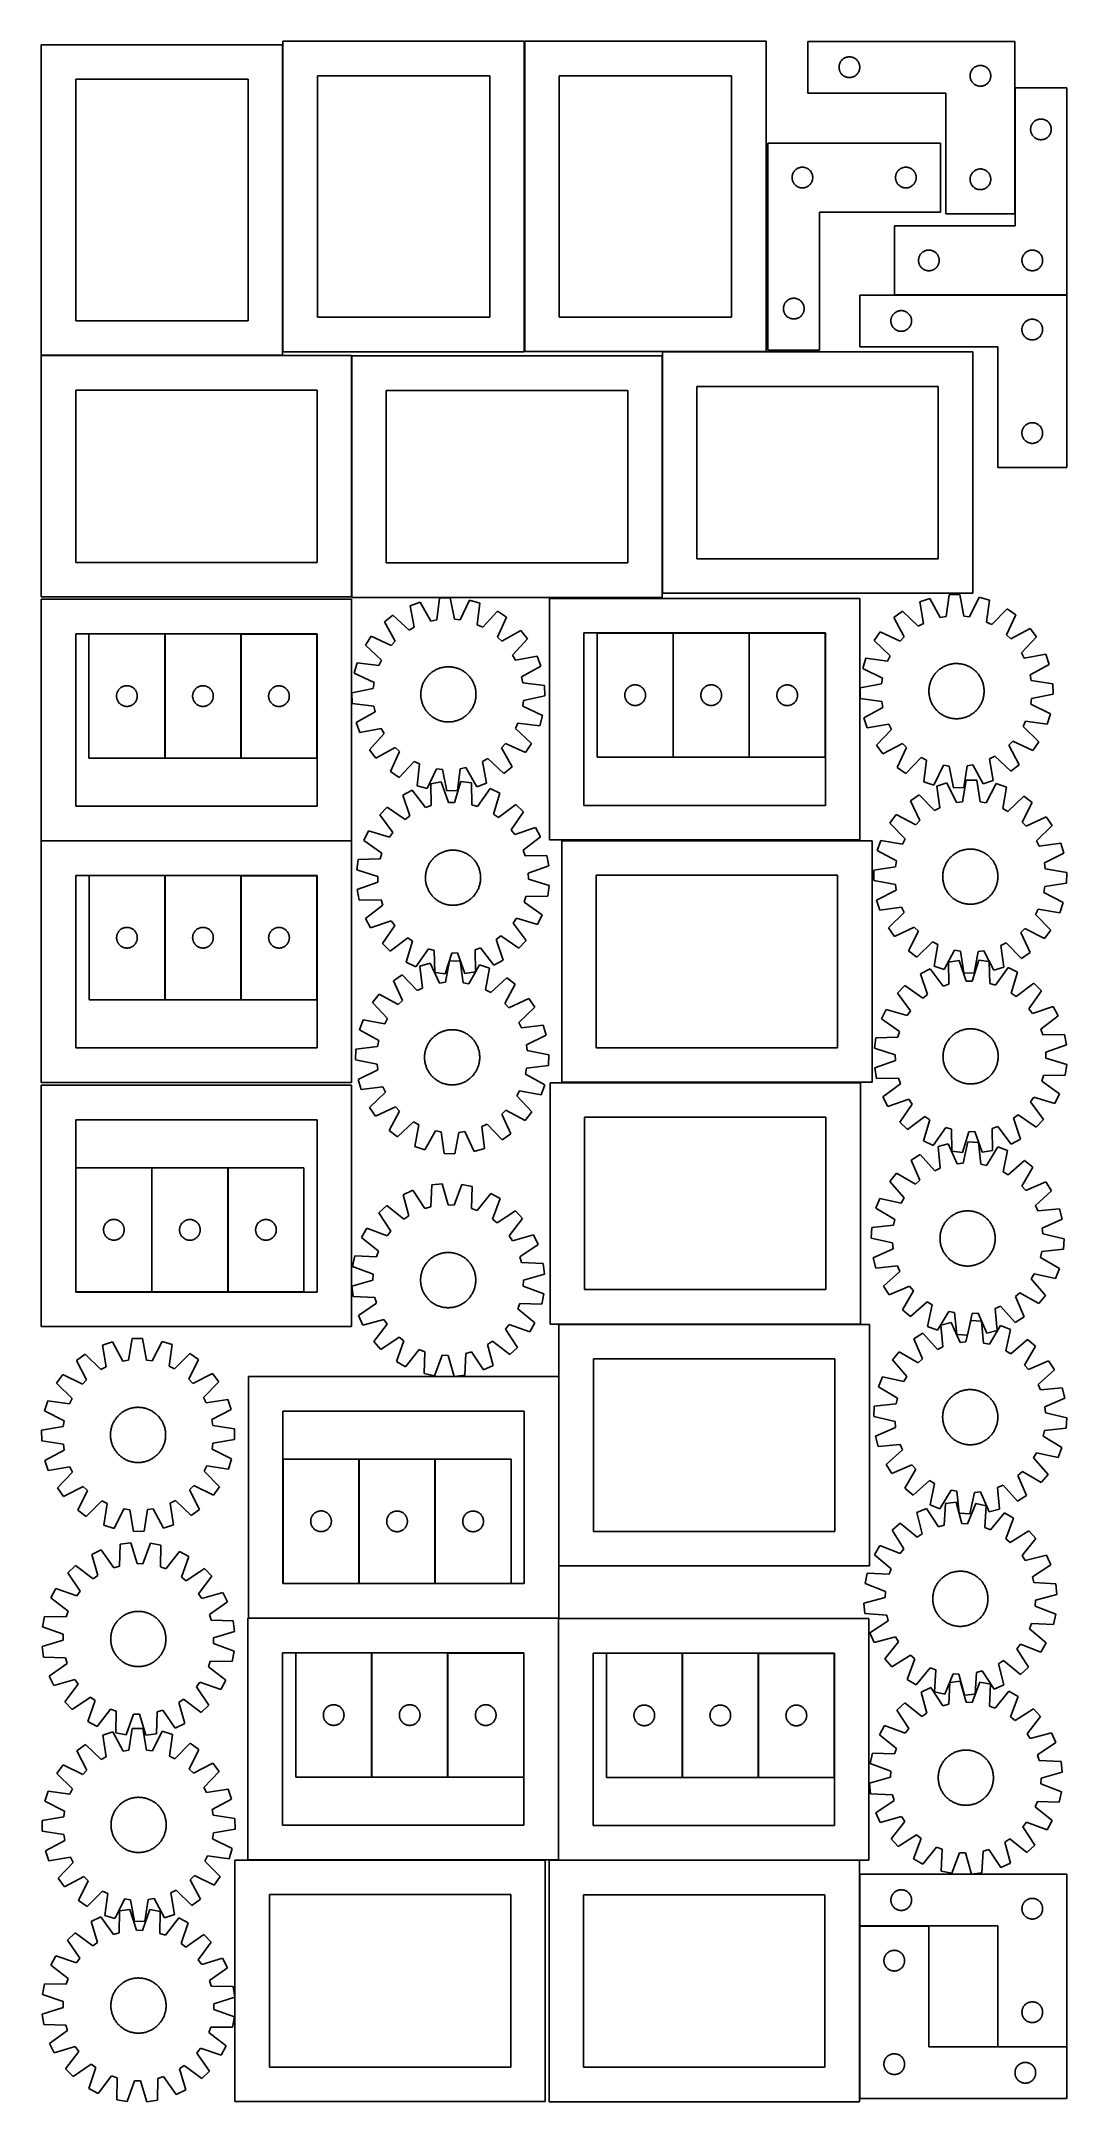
# Model space of a CAD drawing. Header units: millimetres. Extents: x 7 to 1493, y 7 to 2993.
import ezdxf

# ---------------------------------------------------------------- set-up
doc = ezdxf.new("R2010")
doc.units = ezdxf.units.MM
doc.layers.add('CUT', color=7, linetype='CONTINUOUS', true_color=0x000000)

msp = doc.modelspace()

# ---------------------------------------------------------------- linework, layer by layer
at = {"layer": 'CUT'}
for p, q in [((356.538526, 2988.346514), (6.538526, 2988.346514)), ((6.538526, 2988.346514), (6.538526, 2538.346514)), ((356.538526, 2538.346514), (356.538526, 2988.346514)), ((356.93612, 2993.282015), (356.93612, 2543.282015)), ((706.93612, 2993.282015), (356.93612, 2993.282015)), ((706.93612, 2543.282015), (706.93612, 2993.282015)), ((707.50686, 2993.455599), (707.50686, 2543.455599)), ((1057.50686, 2993.455599), (707.50686, 2993.455599)), ((1057.50686, 2543.455599), (1057.50686, 2993.455599)), ((1418.25358, 2993.278388), (1118.25358, 2993.278388)), ((1118.25358, 2993.278388), (1118.25358, 2918.278388)), ((1418.25358, 2743.278388), (1418.25358, 2993.278388)), ((1163.273468, 2956.550569), (1163.333082, 2957.320703)), ((1163.333082, 2957.320703), (1163.432261, 2958.086747)), ((1163.432261, 2958.086747), (1163.570745, 2958.846669)), ((1163.570745, 2958.846669), (1163.748164, 2959.598455)), ((1163.748164, 2959.598455), (1163.964049, 2960.34011)), ((1163.964049, 2960.34011), (1164.217828, 2961.069669)), ((1164.217828, 2961.069669), (1164.508826, 2961.785197)), ((1164.508826, 2961.785197), (1164.836274, 2962.484795)), ((1164.836274, 2962.484795), (1165.199301, 2963.166609)), ((1165.199301, 2963.166609), (1165.596946, 2963.828831)), ((1165.596946, 2963.828831), (1166.028155, 2964.469704)), ((1166.028155, 2964.469704), (1166.491783, 2965.08753)), ((1166.491783, 2965.08753), (1166.986601, 2965.68067)), ((1166.986601, 2965.68067), (1167.511297, 2966.24755)), ((1167.511297, 2966.24755), (1168.06448, 2966.786668)), ((1168.06448, 2966.786668), (1168.644682, 2967.296595)), ((1168.644682, 2967.296595), (1169.250366, 2967.775977)), ((1169.250366, 2967.775977), (1169.879924, 2968.223543)), ((1169.879924, 2968.223543), (1170.531688, 2968.638107)), ((1170.531688, 2968.638107), (1171.203929, 2969.01857)), ((1171.203929, 2969.01857), (1171.894864, 2969.363922)), ((1171.894864, 2969.363922), (1172.602661, 2969.673248)), ((1172.602661, 2969.673248), (1173.325444, 2969.945726)), ((1173.325444, 2969.945726), (1174.061295, 2970.180636)), ((1174.061295, 2970.180636), (1174.808264, 2970.377354)), ((1174.808264, 2970.377354), (1175.564368, 2970.535357)), ((1175.564368, 2970.535357), (1176.327604, 2970.654228)), ((1176.327604, 2970.654228), (1177.095948, 2970.733651)), ((1177.095948, 2970.733651), (1177.867361, 2970.773415)), ((1177.867361, 2970.773415), (1178.639799, 2970.773415)), ((1178.639799, 2970.773415), (1179.411212, 2970.733651)), ((1179.411212, 2970.733651), (1180.179555, 2970.654228)), ((1180.179555, 2970.654228), (1180.942791, 2970.535357)), ((1180.942791, 2970.535357), (1181.698896, 2970.377354)), ((1181.698896, 2970.377354), (1182.445864, 2970.180636)), ((1182.445864, 2970.180636), (1183.181716, 2969.945726)), ((1183.181716, 2969.945726), (1183.904498, 2969.673248)), ((1183.904498, 2969.673248), (1184.612296, 2969.363922)), ((1184.612296, 2969.363922), (1185.303231, 2969.01857)), ((1185.303231, 2969.01857), (1185.975472, 2968.638107)), ((1185.975472, 2968.638107), (1186.627236, 2968.223543)), ((1186.627236, 2968.223543), (1187.256794, 2967.775977)), ((1187.256794, 2967.775977), (1187.862477, 2967.296595)), ((1187.862477, 2967.296595), (1188.44268, 2966.786668)), ((1188.44268, 2966.786668), (1188.995863, 2966.24755)), ((1188.995863, 2966.24755), (1189.520559, 2965.68067)), ((1189.520559, 2965.68067), (1190.015377, 2965.08753)), ((1190.015377, 2965.08753), (1190.479005, 2964.469704)), ((1190.479005, 2964.469704), (1190.910213, 2963.828831)), ((1190.910213, 2963.828831), (1191.307858, 2963.166609)), ((1191.307858, 2963.166609), (1191.670886, 2962.484795)), ((1191.670886, 2962.484795), (1191.998333, 2961.785197)), ((1191.998333, 2961.785197), (1192.289332, 2961.069669)), ((1192.289332, 2961.069669), (1192.543111, 2960.34011)), ((1192.543111, 2960.34011), (1192.758996, 2959.598455)), ((1192.758996, 2959.598455), (1192.936415, 2958.846669)), ((1192.936415, 2958.846669), (1193.074898, 2958.086747)), ((1193.074898, 2958.086747), (1193.174078, 2957.320703)), ((1193.174078, 2957.320703), (1193.233691, 2956.550569)), ((1361.894864, 2956.863922), (1362.602661, 2957.173248)), ((1362.602661, 2957.173248), (1363.325444, 2957.445726)), ((1363.325444, 2957.445726), (1364.061295, 2957.680636)), ((1364.061295, 2957.680636), (1364.808264, 2957.877354)), ((1364.808264, 2957.877354), (1365.564368, 2958.035357)), ((1365.564368, 2958.035357), (1366.327604, 2958.154228)), ((1366.327604, 2958.154228), (1367.095948, 2958.233651)), ((1367.095948, 2958.233651), (1367.867361, 2958.273415)), ((1367.867361, 2958.273415), (1368.639799, 2958.273415)), ((1368.639799, 2958.273415), (1369.411212, 2958.233651)), ((1369.411212, 2958.233651), (1370.179555, 2958.154228)), ((1370.179555, 2958.154228), (1370.942791, 2958.035357)), ((1370.942791, 2958.035357), (1371.698896, 2957.877354)), ((1371.698896, 2957.877354), (1372.445864, 2957.680636)), ((1372.445864, 2957.680636), (1373.181716, 2957.445726)), ((1373.181716, 2957.445726), (1373.904498, 2957.173248)), ((1373.904498, 2957.173248), (1374.612296, 2956.863922)), ((306.538526, 2938.346514), (56.538526, 2938.346514)), ((56.538526, 2938.346514), (56.538526, 2588.346514)), ((306.538526, 2588.346514), (306.538526, 2938.346514)), ((406.93612, 2943.282015), (406.93612, 2593.282015)), ((656.93612, 2943.282015), (406.93612, 2943.282015)), ((656.93612, 2593.282015), (656.93612, 2943.282015)), ((757.50686, 2943.455599), (757.50686, 2593.455599)), ((1007.50686, 2943.455599), (757.50686, 2943.455599)), ((1007.50686, 2593.455599), (1007.50686, 2943.455599)), ((1163.25358, 2955.778388), (1163.273468, 2956.550569)), ((1163.273468, 2955.006207), (1163.25358, 2955.778388)), ((1163.333082, 2954.236073), (1163.273468, 2955.006207)), ((1163.432261, 2953.470029), (1163.333082, 2954.236073)), ((1163.570745, 2952.710107), (1163.432261, 2953.470029)), ((1163.748164, 2951.958321), (1163.570745, 2952.710107)), ((1163.964049, 2951.216665), (1163.748164, 2951.958321)), ((1164.217828, 2950.487107), (1163.964049, 2951.216665)), ((1164.508826, 2949.771579), (1164.217828, 2950.487107)), ((1164.836274, 2949.071981), (1164.508826, 2949.771579)), ((1165.199301, 2948.390167), (1164.836274, 2949.071981)), ((1165.596946, 2947.727945), (1165.199301, 2948.390167)), ((1166.028155, 2947.087072), (1165.596946, 2947.727945)), ((1166.491783, 2946.469246), (1166.028155, 2947.087072)), ((1166.986601, 2945.876106), (1166.491783, 2946.469246)), ((1167.511297, 2945.309226), (1166.986601, 2945.876106)), ((1168.06448, 2944.770107), (1167.511297, 2945.309226)), ((1168.644682, 2944.260181), (1168.06448, 2944.770107)), ((1169.250366, 2943.780799), (1168.644682, 2944.260181)), ((1169.879924, 2943.333233), (1169.250366, 2943.780799)), ((1170.531688, 2942.918669), (1169.879924, 2943.333233)), ((1171.203929, 2942.538206), (1170.531688, 2942.918669)), ((1171.894864, 2942.192854), (1171.203929, 2942.538206)), ((1172.602661, 2941.883528), (1171.894864, 2942.192854)), ((1173.325444, 2941.61105), (1172.602661, 2941.883528)), ((1174.061295, 2941.37614), (1173.325444, 2941.61105)), ((1174.808264, 2941.179422), (1174.061295, 2941.37614)), ((1175.564368, 2941.021419), (1174.808264, 2941.179422)), ((1176.327604, 2940.902548), (1175.564368, 2941.021419)), ((1177.095948, 2940.823125), (1176.327604, 2940.902548)), ((1177.867361, 2940.783361), (1177.095948, 2940.823125)), ((1178.639799, 2940.783361), (1177.867361, 2940.783361)), ((1179.411212, 2940.823125), (1178.639799, 2940.783361)), ((1180.179555, 2940.902548), (1179.411212, 2940.823125)), ((1180.942791, 2941.021419), (1180.179555, 2940.902548)), ((1181.698896, 2941.179422), (1180.942791, 2941.021419)), ((1182.445864, 2941.37614), (1181.698896, 2941.179422)), ((1183.181716, 2941.61105), (1182.445864, 2941.37614)), ((1183.904498, 2941.883528), (1183.181716, 2941.61105)), ((1184.612296, 2942.192854), (1183.904498, 2941.883528)), ((1185.303231, 2942.538206), (1184.612296, 2942.192854)), ((1185.975472, 2942.918669), (1185.303231, 2942.538206)), ((1186.627236, 2943.333233), (1185.975472, 2942.918669)), ((1187.256794, 2943.780799), (1186.627236, 2943.333233)), ((1187.862477, 2944.260181), (1187.256794, 2943.780799)), ((1188.44268, 2944.770107), (1187.862477, 2944.260181)), ((1188.995863, 2945.309226), (1188.44268, 2944.770107)), ((1189.520559, 2945.876106), (1188.995863, 2945.309226)), ((1190.015377, 2946.469246), (1189.520559, 2945.876106)), ((1190.479005, 2947.087072), (1190.015377, 2946.469246)), ((1190.910213, 2947.727945), (1190.479005, 2947.087072)), ((1191.307858, 2948.390167), (1190.910213, 2947.727945)), ((1191.670886, 2949.071981), (1191.307858, 2948.390167)), ((1191.998333, 2949.771579), (1191.670886, 2949.071981)), ((1192.289332, 2950.487107), (1191.998333, 2949.771579)), ((1192.543111, 2951.216665), (1192.289332, 2950.487107)), ((1192.758996, 2951.958321), (1192.543111, 2951.216665)), ((1192.936415, 2952.710107), (1192.758996, 2951.958321)), ((1193.074898, 2953.470029), (1192.936415, 2952.710107)), ((1193.174078, 2954.236073), (1193.074898, 2953.470029)), ((1193.233691, 2955.006207), (1193.174078, 2954.236073)), ((1193.233691, 2956.550569), (1193.25358, 2955.778388)), ((1193.25358, 2955.778388), (1193.233691, 2955.006207)), ((1353.25358, 2943.278388), (1353.273468, 2944.050569)), ((1353.273468, 2942.506207), (1353.25358, 2943.278388)), ((1353.273468, 2944.050569), (1353.333082, 2944.820703)), ((1353.333082, 2941.736073), (1353.273468, 2942.506207)), ((1353.333082, 2944.820703), (1353.432261, 2945.586747)), ((1353.432261, 2940.970029), (1353.333082, 2941.736073)), ((1353.432261, 2945.586747), (1353.570745, 2946.346669)), ((1353.570745, 2940.210107), (1353.432261, 2940.970029)), ((1353.570745, 2946.346669), (1353.748164, 2947.098455)), ((1353.748164, 2939.458321), (1353.570745, 2940.210107)), ((1353.748164, 2947.098455), (1353.964049, 2947.84011)), ((1353.964049, 2938.716665), (1353.748164, 2939.458321)), ((1353.964049, 2947.84011), (1354.217828, 2948.569669)), ((1354.217828, 2937.987107), (1353.964049, 2938.716665)), ((1354.217828, 2948.569669), (1354.508826, 2949.285197)), ((1354.508826, 2937.271579), (1354.217828, 2937.987107)), ((1354.508826, 2949.285197), (1354.836274, 2949.984795)), ((1354.836274, 2936.571981), (1354.508826, 2937.271579)), ((1354.836274, 2949.984795), (1355.199301, 2950.666609)), ((1355.199301, 2935.890167), (1354.836274, 2936.571981)), ((1355.199301, 2950.666609), (1355.596946, 2951.328831)), ((1355.596946, 2935.227945), (1355.199301, 2935.890167)), ((1355.596946, 2951.328831), (1356.028155, 2951.969704)), ((1356.028155, 2934.587072), (1355.596946, 2935.227945)), ((1356.028155, 2951.969704), (1356.491783, 2952.58753)), ((1356.491783, 2933.969246), (1356.028155, 2934.587072)), ((1356.491783, 2952.58753), (1356.986601, 2953.18067)), ((1356.986601, 2933.376106), (1356.491783, 2933.969246)), ((1356.986601, 2953.18067), (1357.511297, 2953.74755)), ((1357.511297, 2932.809226), (1356.986601, 2933.376106)), ((1357.511297, 2953.74755), (1358.06448, 2954.286668)), ((1358.06448, 2932.270107), (1357.511297, 2932.809226)), ((1358.06448, 2954.286668), (1358.644682, 2954.796595)), ((1358.644682, 2931.760181), (1358.06448, 2932.270107)), ((1358.644682, 2954.796595), (1359.250366, 2955.275977)), ((1359.250366, 2931.280799), (1358.644682, 2931.760181)), ((1359.250366, 2955.275977), (1359.879924, 2955.723543)), ((1359.879924, 2930.833233), (1359.250366, 2931.280799)), ((1359.879924, 2955.723543), (1360.531688, 2956.138107)), ((1360.531688, 2930.418669), (1359.879924, 2930.833233)), ((1360.531688, 2956.138107), (1361.203929, 2956.51857)), ((1361.203929, 2930.038206), (1360.531688, 2930.418669)), ((1361.203929, 2956.51857), (1361.894864, 2956.863922)), ((1361.894864, 2929.692854), (1361.203929, 2930.038206)), ((1362.602661, 2929.383528), (1361.894864, 2929.692854)), ((1363.325444, 2929.11105), (1362.602661, 2929.383528)), ((1364.061295, 2928.87614), (1363.325444, 2929.11105)), ((1364.808264, 2928.679422), (1364.061295, 2928.87614)), ((1365.564368, 2928.521419), (1364.808264, 2928.679422)), ((1366.327604, 2928.402548), (1365.564368, 2928.521419)), ((1367.095948, 2928.323125), (1366.327604, 2928.402548)), ((1367.867361, 2928.283361), (1367.095948, 2928.323125)), ((1368.639799, 2928.283361), (1367.867361, 2928.283361)), ((1369.411212, 2928.323125), (1368.639799, 2928.283361)), ((1370.179555, 2928.402548), (1369.411212, 2928.323125)), ((1370.942791, 2928.521419), (1370.179555, 2928.402548)), ((1371.698896, 2928.679422), (1370.942791, 2928.521419)), ((1372.445864, 2928.87614), (1371.698896, 2928.679422)), ((1373.181716, 2929.11105), (1372.445864, 2928.87614)), ((1373.904498, 2929.383528), (1373.181716, 2929.11105)), ((1374.612296, 2929.692854), (1373.904498, 2929.383528)), ((1374.612296, 2956.863922), (1375.303231, 2956.51857)), ((1375.303231, 2930.038206), (1374.612296, 2929.692854)), ((1375.303231, 2956.51857), (1375.975472, 2956.138107)), ((1375.975472, 2930.418669), (1375.303231, 2930.038206)), ((1375.975472, 2956.138107), (1376.627236, 2955.723543)), ((1376.627236, 2930.833233), (1375.975472, 2930.418669)), ((1376.627236, 2955.723543), (1377.256794, 2955.275977)), ((1377.256794, 2931.280799), (1376.627236, 2930.833233)), ((1377.256794, 2955.275977), (1377.862477, 2954.796595)), ((1377.862477, 2931.760181), (1377.256794, 2931.280799)), ((1377.862477, 2954.796595), (1378.44268, 2954.286668)), ((1378.44268, 2932.270107), (1377.862477, 2931.760181)), ((1378.44268, 2954.286668), (1378.995863, 2953.74755)), ((1378.995863, 2932.809226), (1378.44268, 2932.270107)), ((1378.995863, 2953.74755), (1379.520559, 2953.18067)), ((1379.520559, 2933.376106), (1378.995863, 2932.809226)), ((1379.520559, 2953.18067), (1380.015377, 2952.58753)), ((1380.015377, 2933.969246), (1379.520559, 2933.376106)), ((1380.015377, 2952.58753), (1380.479005, 2951.969704)), ((1380.479005, 2934.587072), (1380.015377, 2933.969246)), ((1380.479005, 2951.969704), (1380.910213, 2951.328831)), ((1380.910213, 2935.227945), (1380.479005, 2934.587072)), ((1380.910213, 2951.328831), (1381.307858, 2950.666609)), ((1381.307858, 2935.890167), (1380.910213, 2935.227945)), ((1381.307858, 2950.666609), (1381.670886, 2949.984795)), ((1381.670886, 2936.571981), (1381.307858, 2935.890167)), ((1381.670886, 2949.984795), (1381.998333, 2949.285197)), ((1381.998333, 2937.271579), (1381.670886, 2936.571981)), ((1381.998333, 2949.285197), (1382.289332, 2948.569669)), ((1382.289332, 2937.987107), (1381.998333, 2937.271579)), ((1382.289332, 2948.569669), (1382.543111, 2947.84011)), ((1382.543111, 2938.716665), (1382.289332, 2937.987107)), ((1382.543111, 2947.84011), (1382.758996, 2947.098455)), ((1382.758996, 2939.458321), (1382.543111, 2938.716665)), ((1382.758996, 2947.098455), (1382.936415, 2946.346669)), ((1382.936415, 2940.210107), (1382.758996, 2939.458321)), ((1382.936415, 2946.346669), (1383.074898, 2945.586747)), ((1383.074898, 2940.970029), (1382.936415, 2940.210107)), ((1383.074898, 2945.586747), (1383.174078, 2944.820703)), ((1383.174078, 2941.736073), (1383.074898, 2940.970029)), ((1383.174078, 2944.820703), (1383.233691, 2944.050569)), ((1383.233691, 2942.506207), (1383.174078, 2941.736073)), ((1383.233691, 2944.050569), (1383.25358, 2943.278388)), ((1383.25358, 2943.278388), (1383.233691, 2942.506207)), ((1118.25358, 2918.278388), (1318.25358, 2918.278388)), ((1318.25358, 2918.278388), (1318.25358, 2743.278388)), ((1493.47653, 2925.68268), (1418.47653, 2925.68268)), ((1418.47653, 2925.68268), (1418.47653, 2725.68268)), ((1493.47653, 2625.68268), (1493.47653, 2925.68268)), ((1441.021267, 2866.840312), (1441.10069, 2867.608656)), ((1441.10069, 2867.608656), (1441.219561, 2868.371892)), ((1441.219561, 2868.371892), (1441.377564, 2869.127996)), ((1441.377564, 2869.127996), (1441.574282, 2869.874965)), ((1441.574282, 2869.874965), (1441.809192, 2870.610816)), ((1441.809192, 2870.610816), (1442.08167, 2871.333599)), ((1442.08167, 2871.333599), (1442.390996, 2872.041396)), ((1442.390996, 2872.041396), (1442.736348, 2872.732331)), ((1442.736348, 2872.732331), (1443.116811, 2873.404572)), ((1443.116811, 2873.404572), (1443.531375, 2874.056336)), ((1443.531375, 2874.056336), (1443.978941, 2874.685894)), ((1443.978941, 2874.685894), (1444.458323, 2875.291578)), ((1444.458323, 2875.291578), (1444.968249, 2875.87178)), ((1444.968249, 2875.87178), (1445.507368, 2876.424963)), ((1445.507368, 2876.424963), (1446.074248, 2876.949659)), ((1446.074248, 2876.949659), (1446.667388, 2877.444477)), ((1446.667388, 2877.444477), (1447.285214, 2877.908105)), ((1447.285214, 2877.908105), (1447.926087, 2878.339314)), ((1447.926087, 2878.339314), (1448.588309, 2878.736959)), ((1448.588309, 2878.736959), (1449.270123, 2879.099986)), ((1449.270123, 2879.099986), (1449.969721, 2879.427434)), ((1449.969721, 2879.427434), (1450.685249, 2879.718432)), ((1450.685249, 2879.718432), (1451.414808, 2879.972211)), ((1451.414808, 2879.972211), (1452.156463, 2880.188096)), ((1452.156463, 2880.188096), (1452.908249, 2880.365515)), ((1452.908249, 2880.365515), (1453.668171, 2880.503999)), ((1453.668171, 2880.503999), (1454.434215, 2880.603178)), ((1454.434215, 2880.603178), (1455.204349, 2880.662792)), ((1455.204349, 2880.662792), (1455.97653, 2880.68268)), ((1455.97653, 2880.68268), (1456.748711, 2880.662792)), ((1456.748711, 2880.662792), (1457.518845, 2880.603178)), ((1457.518845, 2880.603178), (1458.284889, 2880.503999)), ((1458.284889, 2880.503999), (1459.044811, 2880.365515)), ((1459.044811, 2880.365515), (1459.796597, 2880.188096)), ((1459.796597, 2880.188096), (1460.538252, 2879.972211)), ((1460.538252, 2879.972211), (1461.267811, 2879.718432)), ((1461.267811, 2879.718432), (1461.983339, 2879.427434)), ((1461.983339, 2879.427434), (1462.682937, 2879.099986)), ((1462.682937, 2879.099986), (1463.364751, 2878.736959)), ((1463.364751, 2878.736959), (1464.026973, 2878.339314)), ((1464.026973, 2878.339314), (1464.667846, 2877.908105)), ((1464.667846, 2877.908105), (1465.285672, 2877.444477)), ((1465.285672, 2877.444477), (1465.878812, 2876.949659)), ((1465.878812, 2876.949659), (1466.445692, 2876.424963)), ((1466.445692, 2876.424963), (1466.98481, 2875.87178)), ((1466.98481, 2875.87178), (1467.494737, 2875.291578)), ((1467.494737, 2875.291578), (1467.974119, 2874.685894)), ((1467.974119, 2874.685894), (1468.421685, 2874.056336)), ((1468.421685, 2874.056336), (1468.836249, 2873.404572)), ((1468.836249, 2873.404572), (1469.216712, 2872.732331)), ((1469.216712, 2872.732331), (1469.562064, 2872.041396)), ((1469.562064, 2872.041396), (1469.87139, 2871.333599)), ((1469.87139, 2871.333599), (1470.143868, 2870.610816)), ((1470.143868, 2870.610816), (1470.378778, 2869.874965)), ((1470.378778, 2869.874965), (1470.575496, 2869.127996)), ((1470.575496, 2869.127996), (1470.733499, 2868.371892)), ((1470.733499, 2868.371892), (1470.85237, 2867.608656)), ((1470.85237, 2867.608656), (1470.931793, 2866.840312)), ((1060.154316, 2845.821588), (1060.154316, 2545.821588)), ((1310.154316, 2845.821588), (1060.154316, 2845.821588)), ((1310.154316, 2745.821588), (1310.154316, 2845.821588)), ((1440.981503, 2866.068899), (1441.021267, 2866.840312)), ((1440.981503, 2865.296462), (1440.981503, 2866.068899)), ((1441.021267, 2864.525048), (1440.981503, 2865.296462)), ((1441.10069, 2863.756705), (1441.021267, 2864.525048)), ((1441.219561, 2862.993469), (1441.10069, 2863.756705)), ((1441.377564, 2862.237364), (1441.219561, 2862.993469)), ((1441.574282, 2861.490396), (1441.377564, 2862.237364)), ((1441.809192, 2860.754544), (1441.574282, 2861.490396)), ((1442.08167, 2860.031762), (1441.809192, 2860.754544)), ((1442.390996, 2859.323964), (1442.08167, 2860.031762)), ((1442.736348, 2858.633029), (1442.390996, 2859.323964)), ((1443.116811, 2857.960788), (1442.736348, 2858.633029)), ((1443.531375, 2857.309024), (1443.116811, 2857.960788)), ((1443.978941, 2856.679466), (1443.531375, 2857.309024)), ((1444.458323, 2856.073783), (1443.978941, 2856.679466)), ((1444.968249, 2855.49358), (1444.458323, 2856.073783)), ((1445.507368, 2854.940397), (1444.968249, 2855.49358)), ((1446.074248, 2854.415701), (1445.507368, 2854.940397)), ((1446.667388, 2853.920883), (1446.074248, 2854.415701)), ((1447.285214, 2853.457255), (1446.667388, 2853.920883)), ((1447.926087, 2853.026047), (1447.285214, 2853.457255)), ((1448.588309, 2852.628402), (1447.926087, 2853.026047)), ((1449.270123, 2852.265374), (1448.588309, 2852.628402)), ((1449.969721, 2851.937927), (1449.270123, 2852.265374)), ((1450.685249, 2851.646928), (1449.969721, 2851.937927)), ((1451.414808, 2851.393149), (1450.685249, 2851.646928)), ((1452.156463, 2851.177264), (1451.414808, 2851.393149)), ((1452.908249, 2850.999845), (1452.156463, 2851.177264)), ((1453.668171, 2850.861362), (1452.908249, 2850.999845)), ((1454.434215, 2850.762182), (1453.668171, 2850.861362)), ((1455.204349, 2850.702569), (1454.434215, 2850.762182)), ((1455.97653, 2850.68268), (1455.204349, 2850.702569)), ((1456.748711, 2850.702569), (1455.97653, 2850.68268)), ((1457.518845, 2850.762182), (1456.748711, 2850.702569)), ((1458.284889, 2850.861362), (1457.518845, 2850.762182)), ((1459.044811, 2850.999845), (1458.284889, 2850.861362)), ((1459.796597, 2851.177264), (1459.044811, 2850.999845)), ((1460.538252, 2851.393149), (1459.796597, 2851.177264)), ((1461.267811, 2851.646928), (1460.538252, 2851.393149)), ((1461.983339, 2851.937927), (1461.267811, 2851.646928)), ((1462.682937, 2852.265374), (1461.983339, 2851.937927)), ((1463.364751, 2852.628402), (1462.682937, 2852.265374)), ((1464.026973, 2853.026047), (1463.364751, 2852.628402)), ((1464.667846, 2853.457255), (1464.026973, 2853.026047)), ((1465.285672, 2853.920883), (1464.667846, 2853.457255)), ((1465.878812, 2854.415701), (1465.285672, 2853.920883)), ((1466.445692, 2854.940397), (1465.878812, 2854.415701)), ((1466.98481, 2855.49358), (1466.445692, 2854.940397)), ((1467.494737, 2856.073783), (1466.98481, 2855.49358)), ((1467.974119, 2856.679466), (1467.494737, 2856.073783)), ((1468.421685, 2857.309024), (1467.974119, 2856.679466)), ((1468.836249, 2857.960788), (1468.421685, 2857.309024)), ((1469.216712, 2858.633029), (1468.836249, 2857.960788)), ((1469.562064, 2859.323964), (1469.216712, 2858.633029)), ((1469.87139, 2860.031762), (1469.562064, 2859.323964)), ((1470.143868, 2860.754544), (1469.87139, 2860.031762)), ((1470.378778, 2861.490396), (1470.143868, 2860.754544)), ((1470.575496, 2862.237364), (1470.378778, 2861.490396)), ((1470.733499, 2862.993469), (1470.575496, 2862.237364)), ((1470.85237, 2863.756705), (1470.733499, 2862.993469)), ((1470.931793, 2864.525048), (1470.85237, 2863.756705)), ((1470.931793, 2866.840312), (1470.971557, 2866.068899)), ((1470.971557, 2865.296462), (1470.931793, 2864.525048)), ((1470.971557, 2866.068899), (1470.971557, 2865.296462)), ((1100.845174, 2807.583385), (1101.463, 2808.047013)), ((1101.463, 2808.047013), (1102.103873, 2808.478222)), ((1102.103873, 2808.478222), (1102.766095, 2808.875867)), ((1102.766095, 2808.875867), (1103.447909, 2809.238894)), ((1103.447909, 2809.238894), (1104.147508, 2809.566342)), ((1104.147508, 2809.566342), (1104.863035, 2809.85734)), ((1104.863035, 2809.85734), (1105.592594, 2810.111119)), ((1105.592594, 2810.111119), (1106.334249, 2810.327004)), ((1106.334249, 2810.327004), (1107.086035, 2810.504423)), ((1107.086035, 2810.504423), (1107.845957, 2810.642907)), ((1107.845957, 2810.642907), (1108.612001, 2810.742086)), ((1108.612001, 2810.742086), (1109.382135, 2810.8017)), ((1109.382135, 2810.8017), (1110.154316, 2810.821588)), ((1110.154316, 2810.821588), (1110.926497, 2810.8017)), ((1110.926497, 2810.8017), (1111.696631, 2810.742086)), ((1111.696631, 2810.742086), (1112.462675, 2810.642907)), ((1112.462675, 2810.642907), (1113.222597, 2810.504423)), ((1113.222597, 2810.504423), (1113.974383, 2810.327004)), ((1113.974383, 2810.327004), (1114.716039, 2810.111119)), ((1114.716039, 2810.111119), (1115.445597, 2809.85734)), ((1115.445597, 2809.85734), (1116.161125, 2809.566342)), ((1116.161125, 2809.566342), (1116.860723, 2809.238894)), ((1116.860723, 2809.238894), (1117.542537, 2808.875867)), ((1117.542537, 2808.875867), (1118.204759, 2808.478222)), ((1118.204759, 2808.478222), (1118.845633, 2808.047013)), ((1118.845633, 2808.047013), (1119.463458, 2807.583385)), ((1250.845174, 2807.583385), (1251.463, 2808.047013)), ((1251.463, 2808.047013), (1252.103873, 2808.478222)), ((1252.103873, 2808.478222), (1252.766095, 2808.875867)), ((1252.766095, 2808.875867), (1253.447909, 2809.238894)), ((1253.447909, 2809.238894), (1254.147508, 2809.566342)), ((1254.147508, 2809.566342), (1254.863035, 2809.85734)), ((1254.863035, 2809.85734), (1255.592594, 2810.111119)), ((1255.592594, 2810.111119), (1256.334249, 2810.327004)), ((1256.334249, 2810.327004), (1257.086035, 2810.504423)), ((1257.086035, 2810.504423), (1257.845957, 2810.642907)), ((1257.845957, 2810.642907), (1258.612001, 2810.742086)), ((1258.612001, 2810.742086), (1259.382135, 2810.8017)), ((1259.382135, 2810.8017), (1260.154316, 2810.821588)), ((1260.154316, 2810.821588), (1260.926497, 2810.8017)), ((1260.926497, 2810.8017), (1261.696631, 2810.742086)), ((1261.696631, 2810.742086), (1262.462675, 2810.642907)), ((1262.462675, 2810.642907), (1263.222597, 2810.504423)), ((1263.222597, 2810.504423), (1263.974383, 2810.327004)), ((1263.974383, 2810.327004), (1264.716039, 2810.111119)), ((1264.716039, 2810.111119), (1265.445597, 2809.85734)), ((1265.445597, 2809.85734), (1266.161125, 2809.566342)), ((1266.161125, 2809.566342), (1266.860723, 2809.238894)), ((1266.860723, 2809.238894), (1267.542537, 2808.875867)), ((1267.542537, 2808.875867), (1268.204759, 2808.478222)), ((1268.204759, 2808.478222), (1268.845633, 2808.047013)), ((1268.845633, 2808.047013), (1269.463458, 2807.583385)), ((1364.061295, 2807.680636), (1364.808264, 2807.877354)), ((1364.808264, 2807.877354), (1365.564368, 2808.035357)), ((1365.564368, 2808.035357), (1366.327604, 2808.154228)), ((1366.327604, 2808.154228), (1367.095948, 2808.233651)), ((1367.095948, 2808.233651), (1367.867361, 2808.273415)), ((1367.867361, 2808.273415), (1368.639799, 2808.273415)), ((1368.639799, 2808.273415), (1369.411212, 2808.233651)), ((1369.411212, 2808.233651), (1370.179555, 2808.154228)), ((1370.179555, 2808.154228), (1370.942791, 2808.035357)), ((1370.942791, 2808.035357), (1371.698896, 2807.877354)), ((1371.698896, 2807.877354), (1372.445864, 2807.680636)), ((1095.159289, 2796.207807), (1095.199053, 2796.97922)), ((1095.159289, 2795.435369), (1095.159289, 2796.207807)), ((1095.199053, 2794.663956), (1095.159289, 2795.435369)), ((1095.199053, 2796.97922), (1095.278476, 2797.747563)), ((1095.278476, 2793.895613), (1095.199053, 2794.663956)), ((1095.278476, 2797.747563), (1095.397347, 2798.5108)), ((1095.397347, 2793.132377), (1095.278476, 2793.895613)), ((1095.397347, 2798.5108), (1095.555351, 2799.266904)), ((1095.555351, 2792.376272), (1095.397347, 2793.132377)), ((1095.555351, 2799.266904), (1095.752068, 2800.013873)), ((1095.752068, 2791.629304), (1095.555351, 2792.376272)), ((1095.752068, 2800.013873), (1095.986978, 2800.749724)), ((1095.986978, 2790.893452), (1095.752068, 2791.629304)), ((1095.986978, 2800.749724), (1096.259457, 2801.472507)), ((1096.259457, 2790.17067), (1095.986978, 2790.893452)), ((1096.259457, 2801.472507), (1096.568782, 2802.180304)), ((1096.568782, 2789.462872), (1096.259457, 2790.17067)), ((1096.568782, 2802.180304), (1096.914134, 2802.871239)), ((1096.914134, 2788.771937), (1096.568782, 2789.462872)), ((1096.914134, 2802.871239), (1097.294597, 2803.54348)), ((1097.294597, 2788.099696), (1096.914134, 2788.771937)), ((1097.294597, 2803.54348), (1097.709161, 2804.195244)), ((1097.709161, 2787.447932), (1097.294597, 2788.099696)), ((1097.709161, 2804.195244), (1098.156727, 2804.824802)), ((1098.156727, 2786.818374), (1097.709161, 2787.447932)), ((1098.156727, 2804.824802), (1098.636109, 2805.430486)), ((1098.636109, 2786.21269), (1098.156727, 2786.818374)), ((1098.636109, 2805.430486), (1099.146036, 2806.010688)), ((1099.146036, 2785.632488), (1098.636109, 2786.21269)), ((1099.146036, 2806.010688), (1099.685154, 2806.563871)), ((1099.685154, 2785.079305), (1099.146036, 2785.632488)), ((1099.685154, 2806.563871), (1100.252034, 2807.088567)), ((1100.252034, 2784.554609), (1099.685154, 2785.079305)), ((1100.252034, 2807.088567), (1100.845174, 2807.583385)), ((1100.845174, 2784.059791), (1100.252034, 2784.554609)), ((1101.463, 2783.596163), (1100.845174, 2784.059791)), ((1102.103873, 2783.164955), (1101.463, 2783.596163)), ((1102.766095, 2782.76731), (1102.103873, 2783.164955)), ((1103.447909, 2782.404282), (1102.766095, 2782.76731)), ((1104.147508, 2782.076835), (1103.447909, 2782.404282)), ((1104.863035, 2781.785836), (1104.147508, 2782.076835)), ((1105.592594, 2781.532057), (1104.863035, 2781.785836)), ((1106.334249, 2781.316172), (1105.592594, 2781.532057)), ((1107.086035, 2781.138753), (1106.334249, 2781.316172)), ((1107.845957, 2781.00027), (1107.086035, 2781.138753)), ((1108.612001, 2780.90109), (1107.845957, 2781.00027)), ((1109.382135, 2780.841477), (1108.612001, 2780.90109)), ((1110.154316, 2780.821588), (1109.382135, 2780.841477)), ((1110.926497, 2780.841477), (1110.154316, 2780.821588)), ((1111.696631, 2780.90109), (1110.926497, 2780.841477)), ((1112.462675, 2781.00027), (1111.696631, 2780.90109)), ((1113.222597, 2781.138753), (1112.462675, 2781.00027)), ((1113.974383, 2781.316172), (1113.222597, 2781.138753)), ((1114.716039, 2781.532057), (1113.974383, 2781.316172)), ((1115.445597, 2781.785836), (1114.716039, 2781.532057)), ((1116.161125, 2782.076835), (1115.445597, 2781.785836)), ((1116.860723, 2782.404282), (1116.161125, 2782.076835)), ((1117.542537, 2782.76731), (1116.860723, 2782.404282)), ((1118.204759, 2783.164955), (1117.542537, 2782.76731)), ((1118.845633, 2783.596163), (1118.204759, 2783.164955)), ((1119.463458, 2784.059791), (1118.845633, 2783.596163)), ((1119.463458, 2807.583385), (1120.056598, 2807.088567)), ((1120.056598, 2784.554609), (1119.463458, 2784.059791)), ((1120.056598, 2807.088567), (1120.623478, 2806.563871)), ((1120.623478, 2785.079305), (1120.056598, 2784.554609)), ((1120.623478, 2806.563871), (1121.162597, 2806.010688)), ((1121.162597, 2785.632488), (1120.623478, 2785.079305)), ((1121.162597, 2806.010688), (1121.672523, 2805.430486)), ((1121.672523, 2786.21269), (1121.162597, 2785.632488)), ((1121.672523, 2805.430486), (1122.151905, 2804.824802)), ((1122.151905, 2786.818374), (1121.672523, 2786.21269)), ((1122.151905, 2804.824802), (1122.599471, 2804.195244)), ((1122.599471, 2787.447932), (1122.151905, 2786.818374)), ((1122.599471, 2804.195244), (1123.014036, 2803.54348)), ((1123.014036, 2788.099696), (1122.599471, 2787.447932)), ((1123.014036, 2803.54348), (1123.394498, 2802.871239)), ((1123.394498, 2788.771937), (1123.014036, 2788.099696)), ((1123.394498, 2802.871239), (1123.73985, 2802.180304)), ((1123.73985, 2789.462872), (1123.394498, 2788.771937)), ((1123.73985, 2802.180304), (1124.049176, 2801.472507)), ((1124.049176, 2790.17067), (1123.73985, 2789.462872)), ((1124.049176, 2801.472507), (1124.321655, 2800.749724)), ((1124.321655, 2790.893452), (1124.049176, 2790.17067)), ((1124.321655, 2800.749724), (1124.556564, 2800.013873)), ((1124.556564, 2791.629304), (1124.321655, 2790.893452)), ((1124.556564, 2800.013873), (1124.753282, 2799.266904)), ((1124.753282, 2792.376272), (1124.556564, 2791.629304)), ((1124.753282, 2799.266904), (1124.911285, 2798.5108)), ((1124.911285, 2793.132377), (1124.753282, 2792.376272)), ((1124.911285, 2798.5108), (1125.030156, 2797.747563)), ((1125.030156, 2793.895613), (1124.911285, 2793.132377)), ((1125.030156, 2797.747563), (1125.109579, 2796.97922)), ((1125.109579, 2794.663956), (1125.030156, 2793.895613)), ((1125.109579, 2796.97922), (1125.149343, 2796.207807)), ((1125.149343, 2795.435369), (1125.109579, 2794.663956)), ((1125.149343, 2796.207807), (1125.149343, 2795.435369)), ((1245.159289, 2796.207807), (1245.199053, 2796.97922)), ((1245.159289, 2795.435369), (1245.159289, 2796.207807)), ((1245.199053, 2794.663956), (1245.159289, 2795.435369)), ((1245.199053, 2796.97922), (1245.278476, 2797.747563)), ((1245.278476, 2793.895613), (1245.199053, 2794.663956)), ((1245.278476, 2797.747563), (1245.397347, 2798.5108)), ((1245.397347, 2793.132377), (1245.278476, 2793.895613)), ((1245.397347, 2798.5108), (1245.555351, 2799.266904)), ((1245.555351, 2792.376272), (1245.397347, 2793.132377)), ((1245.555351, 2799.266904), (1245.752068, 2800.013873)), ((1245.752068, 2791.629304), (1245.555351, 2792.376272)), ((1245.752068, 2800.013873), (1245.986978, 2800.749724)), ((1245.986978, 2790.893452), (1245.752068, 2791.629304)), ((1245.986978, 2800.749724), (1246.259457, 2801.472507)), ((1246.259457, 2790.17067), (1245.986978, 2790.893452)), ((1246.259457, 2801.472507), (1246.568782, 2802.180304)), ((1246.568782, 2789.462872), (1246.259457, 2790.17067)), ((1246.568782, 2802.180304), (1246.914134, 2802.871239)), ((1246.914134, 2788.771937), (1246.568782, 2789.462872)), ((1246.914134, 2802.871239), (1247.294597, 2803.54348)), ((1247.294597, 2788.099696), (1246.914134, 2788.771937)), ((1247.294597, 2803.54348), (1247.709161, 2804.195244)), ((1247.709161, 2787.447932), (1247.294597, 2788.099696)), ((1247.709161, 2804.195244), (1248.156727, 2804.824802)), ((1248.156727, 2786.818374), (1247.709161, 2787.447932)), ((1248.156727, 2804.824802), (1248.636109, 2805.430486)), ((1248.636109, 2786.21269), (1248.156727, 2786.818374)), ((1248.636109, 2805.430486), (1249.146036, 2806.010688)), ((1249.146036, 2785.632488), (1248.636109, 2786.21269)), ((1249.146036, 2806.010688), (1249.685154, 2806.563871)), ((1249.685154, 2785.079305), (1249.146036, 2785.632488)), ((1249.685154, 2806.563871), (1250.252034, 2807.088567)), ((1250.252034, 2784.554609), (1249.685154, 2785.079305)), ((1250.252034, 2807.088567), (1250.845174, 2807.583385)), ((1250.845174, 2784.059791), (1250.252034, 2784.554609)), ((1251.463, 2783.596163), (1250.845174, 2784.059791)), ((1252.103873, 2783.164955), (1251.463, 2783.596163)), ((1252.766095, 2782.76731), (1252.103873, 2783.164955)), ((1253.447909, 2782.404282), (1252.766095, 2782.76731)), ((1254.147508, 2782.076835), (1253.447909, 2782.404282)), ((1254.863035, 2781.785836), (1254.147508, 2782.076835)), ((1255.592594, 2781.532057), (1254.863035, 2781.785836)), ((1256.334249, 2781.316172), (1255.592594, 2781.532057)), ((1257.086035, 2781.138753), (1256.334249, 2781.316172)), ((1257.845957, 2781.00027), (1257.086035, 2781.138753)), ((1258.612001, 2780.90109), (1257.845957, 2781.00027)), ((1259.382135, 2780.841477), (1258.612001, 2780.90109)), ((1260.154316, 2780.821588), (1259.382135, 2780.841477)), ((1260.926497, 2780.841477), (1260.154316, 2780.821588)), ((1261.696631, 2780.90109), (1260.926497, 2780.841477)), ((1262.462675, 2781.00027), (1261.696631, 2780.90109)), ((1263.222597, 2781.138753), (1262.462675, 2781.00027)), ((1263.974383, 2781.316172), (1263.222597, 2781.138753)), ((1264.716039, 2781.532057), (1263.974383, 2781.316172)), ((1265.445597, 2781.785836), (1264.716039, 2781.532057)), ((1266.161125, 2782.076835), (1265.445597, 2781.785836)), ((1266.860723, 2782.404282), (1266.161125, 2782.076835)), ((1267.542537, 2782.76731), (1266.860723, 2782.404282)), ((1268.204759, 2783.164955), (1267.542537, 2782.76731)), ((1268.845633, 2783.596163), (1268.204759, 2783.164955)), ((1269.463458, 2784.059791), (1268.845633, 2783.596163)), ((1269.463458, 2807.583385), (1270.056598, 2807.088567)), ((1270.056598, 2784.554609), (1269.463458, 2784.059791)), ((1270.056598, 2807.088567), (1270.623478, 2806.563871)), ((1270.623478, 2785.079305), (1270.056598, 2784.554609)), ((1270.623478, 2806.563871), (1271.162597, 2806.010688)), ((1271.162597, 2785.632488), (1270.623478, 2785.079305)), ((1271.162597, 2806.010688), (1271.672523, 2805.430486)), ((1271.672523, 2786.21269), (1271.162597, 2785.632488)), ((1271.672523, 2805.430486), (1272.151905, 2804.824802)), ((1272.151905, 2786.818374), (1271.672523, 2786.21269)), ((1272.151905, 2804.824802), (1272.599471, 2804.195244)), ((1272.599471, 2787.447932), (1272.151905, 2786.818374)), ((1272.599471, 2804.195244), (1273.014036, 2803.54348)), ((1273.014036, 2788.099696), (1272.599471, 2787.447932)), ((1273.014036, 2803.54348), (1273.394498, 2802.871239)), ((1273.394498, 2788.771937), (1273.014036, 2788.099696)), ((1273.394498, 2802.871239), (1273.73985, 2802.180304)), ((1273.73985, 2789.462872), (1273.394498, 2788.771937)), ((1273.73985, 2802.180304), (1274.049176, 2801.472507)), ((1274.049176, 2790.17067), (1273.73985, 2789.462872)), ((1274.049176, 2801.472507), (1274.321655, 2800.749724)), ((1274.321655, 2790.893452), (1274.049176, 2790.17067)), ((1274.321655, 2800.749724), (1274.556564, 2800.013873)), ((1274.556564, 2791.629304), (1274.321655, 2790.893452)), ((1274.556564, 2800.013873), (1274.753282, 2799.266904)), ((1274.753282, 2792.376272), (1274.556564, 2791.629304)), ((1274.753282, 2799.266904), (1274.911285, 2798.5108)), ((1274.911285, 2793.132377), (1274.753282, 2792.376272)), ((1274.911285, 2798.5108), (1275.030156, 2797.747563)), ((1275.030156, 2793.895613), (1274.911285, 2793.132377)), ((1275.030156, 2797.747563), (1275.109579, 2796.97922)), ((1275.109579, 2794.663956), (1275.030156, 2793.895613)), ((1275.109579, 2796.97922), (1275.149343, 2796.207807)), ((1275.149343, 2795.435369), (1275.109579, 2794.663956)), ((1275.149343, 2796.207807), (1275.149343, 2795.435369)), ((1353.25358, 2793.278388), (1353.273468, 2794.050569)), ((1353.273468, 2792.506207), (1353.25358, 2793.278388)), ((1353.273468, 2794.050569), (1353.333082, 2794.820703)), ((1353.333082, 2791.736073), (1353.273468, 2792.506207)), ((1353.333082, 2794.820703), (1353.432261, 2795.586747)), ((1353.432261, 2790.970029), (1353.333082, 2791.736073)), ((1353.432261, 2795.586747), (1353.570745, 2796.346669)), ((1353.570745, 2790.210107), (1353.432261, 2790.970029)), ((1353.570745, 2796.346669), (1353.748164, 2797.098455)), ((1353.748164, 2789.458321), (1353.570745, 2790.210107)), ((1353.748164, 2797.098455), (1353.964049, 2797.84011)), ((1353.964049, 2788.716665), (1353.748164, 2789.458321)), ((1353.964049, 2797.84011), (1354.217828, 2798.569669)), ((1354.217828, 2787.987107), (1353.964049, 2788.716665)), ((1354.217828, 2798.569669), (1354.508826, 2799.285197)), ((1354.508826, 2787.271579), (1354.217828, 2787.987107)), ((1354.508826, 2799.285197), (1354.836274, 2799.984795)), ((1354.836274, 2786.571981), (1354.508826, 2787.271579)), ((1354.836274, 2799.984795), (1355.199301, 2800.666609)), ((1355.199301, 2785.890167), (1354.836274, 2786.571981)), ((1355.199301, 2800.666609), (1355.596946, 2801.328831)), ((1355.596946, 2785.227945), (1355.199301, 2785.890167)), ((1355.596946, 2801.328831), (1356.028155, 2801.969704)), ((1356.028155, 2784.587072), (1355.596946, 2785.227945)), ((1356.028155, 2801.969704), (1356.491783, 2802.58753)), ((1356.491783, 2783.969246), (1356.028155, 2784.587072)), ((1356.491783, 2802.58753), (1356.986601, 2803.18067)), ((1356.986601, 2783.376106), (1356.491783, 2783.969246)), ((1356.986601, 2803.18067), (1357.511297, 2803.74755)), ((1357.511297, 2782.809226), (1356.986601, 2783.376106)), ((1357.511297, 2803.74755), (1358.06448, 2804.286668)), ((1358.06448, 2782.270107), (1357.511297, 2782.809226)), ((1358.06448, 2804.286668), (1358.644682, 2804.796595)), ((1358.644682, 2781.760181), (1358.06448, 2782.270107)), ((1358.644682, 2804.796595), (1359.250366, 2805.275977)), ((1359.250366, 2781.280799), (1358.644682, 2781.760181)), ((1359.250366, 2805.275977), (1359.879924, 2805.723543)), ((1359.879924, 2780.833233), (1359.250366, 2781.280799)), ((1359.879924, 2805.723543), (1360.531688, 2806.138107)), ((1360.531688, 2780.418669), (1359.879924, 2780.833233)), ((1360.531688, 2806.138107), (1361.203929, 2806.51857)), ((1361.203929, 2780.038206), (1360.531688, 2780.418669)), ((1361.203929, 2806.51857), (1361.894864, 2806.863922)), ((1361.894864, 2779.692854), (1361.203929, 2780.038206)), ((1361.894864, 2806.863922), (1362.602661, 2807.173248)), ((1362.602661, 2779.383528), (1361.894864, 2779.692854)), ((1362.602661, 2807.173248), (1363.325444, 2807.445726)), ((1363.325444, 2779.11105), (1362.602661, 2779.383528)), ((1363.325444, 2807.445726), (1364.061295, 2807.680636)), ((1364.061295, 2778.87614), (1363.325444, 2779.11105)), ((1364.808264, 2778.679422), (1364.061295, 2778.87614)), ((1365.564368, 2778.521419), (1364.808264, 2778.679422)), ((1366.327604, 2778.402548), (1365.564368, 2778.521419)), ((1367.095948, 2778.323125), (1366.327604, 2778.402548)), ((1367.867361, 2778.283361), (1367.095948, 2778.323125)), ((1368.639799, 2778.283361), (1367.867361, 2778.283361)), ((1369.411212, 2778.323125), (1368.639799, 2778.283361)), ((1370.179555, 2778.402548), (1369.411212, 2778.323125)), ((1370.942791, 2778.521419), (1370.179555, 2778.402548)), ((1371.698896, 2778.679422), (1370.942791, 2778.521419)), ((1372.445864, 2778.87614), (1371.698896, 2778.679422)), ((1372.445864, 2807.680636), (1373.181716, 2807.445726)), ((1373.181716, 2779.11105), (1372.445864, 2778.87614)), ((1373.181716, 2807.445726), (1373.904498, 2807.173248)), ((1373.904498, 2779.383528), (1373.181716, 2779.11105)), ((1373.904498, 2807.173248), (1374.612296, 2806.863922)), ((1374.612296, 2779.692854), (1373.904498, 2779.383528)), ((1374.612296, 2806.863922), (1375.303231, 2806.51857)), ((1375.303231, 2780.038206), (1374.612296, 2779.692854)), ((1375.303231, 2806.51857), (1375.975472, 2806.138107)), ((1375.975472, 2780.418669), (1375.303231, 2780.038206)), ((1375.975472, 2806.138107), (1376.627236, 2805.723543)), ((1376.627236, 2780.833233), (1375.975472, 2780.418669)), ((1376.627236, 2805.723543), (1377.256794, 2805.275977)), ((1377.256794, 2781.280799), (1376.627236, 2780.833233)), ((1377.256794, 2805.275977), (1377.862477, 2804.796595)), ((1377.862477, 2781.760181), (1377.256794, 2781.280799)), ((1377.862477, 2804.796595), (1378.44268, 2804.286668)), ((1378.44268, 2782.270107), (1377.862477, 2781.760181)), ((1378.44268, 2804.286668), (1378.995863, 2803.74755)), ((1378.995863, 2782.809226), (1378.44268, 2782.270107)), ((1378.995863, 2803.74755), (1379.520559, 2803.18067)), ((1379.520559, 2783.376106), (1378.995863, 2782.809226)), ((1379.520559, 2803.18067), (1380.015377, 2802.58753)), ((1380.015377, 2783.969246), (1379.520559, 2783.376106)), ((1380.015377, 2802.58753), (1380.479005, 2801.969704)), ((1380.479005, 2784.587072), (1380.015377, 2783.969246)), ((1380.479005, 2801.969704), (1380.910213, 2801.328831)), ((1380.910213, 2785.227945), (1380.479005, 2784.587072)), ((1380.910213, 2801.328831), (1381.307858, 2800.666609)), ((1381.307858, 2785.890167), (1380.910213, 2785.227945)), ((1381.307858, 2800.666609), (1381.670886, 2799.984795)), ((1381.670886, 2786.571981), (1381.307858, 2785.890167)), ((1381.670886, 2799.984795), (1381.998333, 2799.285197)), ((1381.998333, 2787.271579), (1381.670886, 2786.571981)), ((1381.998333, 2799.285197), (1382.289332, 2798.569669)), ((1382.289332, 2787.987107), (1381.998333, 2787.271579)), ((1382.289332, 2798.569669), (1382.543111, 2797.84011)), ((1382.543111, 2788.716665), (1382.289332, 2787.987107)), ((1382.543111, 2797.84011), (1382.758996, 2797.098455)), ((1382.758996, 2789.458321), (1382.543111, 2788.716665)), ((1382.758996, 2797.098455), (1382.936415, 2796.346669)), ((1382.936415, 2790.210107), (1382.758996, 2789.458321)), ((1382.936415, 2796.346669), (1383.074898, 2795.586747)), ((1383.074898, 2790.970029), (1382.936415, 2790.210107)), ((1383.074898, 2795.586747), (1383.174078, 2794.820703)), ((1383.174078, 2791.736073), (1383.074898, 2790.970029)), ((1383.174078, 2794.820703), (1383.233691, 2794.050569)), ((1383.233691, 2792.506207), (1383.174078, 2791.736073)), ((1383.233691, 2794.050569), (1383.25358, 2793.278388)), ((1383.25358, 2793.278388), (1383.233691, 2792.506207)), ((1135.154316, 2545.821588), (1135.154316, 2745.821588)), ((1135.154316, 2745.821588), (1310.154316, 2745.821588)), ((1418.47653, 2725.68268), (1243.47653, 2725.68268)), ((1243.47653, 2725.68268), (1243.47653, 2625.68268)), ((1318.25358, 2743.278388), (1418.25358, 2743.278388)), ((1284.785214, 2687.908105), (1285.426087, 2688.339314)), ((1285.426087, 2688.339314), (1286.088309, 2688.736959)), ((1286.088309, 2688.736959), (1286.770123, 2689.099986)), ((1286.770123, 2689.099986), (1287.469721, 2689.427434)), ((1287.469721, 2689.427434), (1288.185249, 2689.718432)), ((1288.185249, 2689.718432), (1288.914808, 2689.972211)), ((1288.914808, 2689.972211), (1289.656463, 2690.188096)), ((1289.656463, 2690.188096), (1290.408249, 2690.365515)), ((1290.408249, 2690.365515), (1291.168171, 2690.503999)), ((1291.168171, 2690.503999), (1291.934215, 2690.603178)), ((1291.934215, 2690.603178), (1292.704349, 2690.662792)), ((1292.704349, 2690.662792), (1293.47653, 2690.68268)), ((1293.47653, 2690.68268), (1294.248711, 2690.662792)), ((1294.248711, 2690.662792), (1295.018845, 2690.603178)), ((1295.018845, 2690.603178), (1295.784889, 2690.503999)), ((1295.784889, 2690.503999), (1296.544811, 2690.365515)), ((1296.544811, 2690.365515), (1297.296597, 2690.188096)), ((1297.296597, 2690.188096), (1298.038252, 2689.972211)), ((1298.038252, 2689.972211), (1298.767811, 2689.718432)), ((1298.767811, 2689.718432), (1299.483339, 2689.427434)), ((1299.483339, 2689.427434), (1300.182937, 2689.099986)), ((1300.182937, 2689.099986), (1300.864751, 2688.736959)), ((1300.864751, 2688.736959), (1301.526973, 2688.339314)), ((1301.526973, 2688.339314), (1302.167846, 2687.908105)), ((1434.785214, 2687.908105), (1435.426087, 2688.339314)), ((1435.426087, 2688.339314), (1436.088309, 2688.736959)), ((1436.088309, 2688.736959), (1436.770123, 2689.099986)), ((1436.770123, 2689.099986), (1437.469721, 2689.427434)), ((1437.469721, 2689.427434), (1438.185249, 2689.718432)), ((1438.185249, 2689.718432), (1438.914808, 2689.972211)), ((1438.914808, 2689.972211), (1439.656463, 2690.188096)), ((1439.656463, 2690.188096), (1440.408249, 2690.365515)), ((1440.408249, 2690.365515), (1441.168171, 2690.503999)), ((1441.168171, 2690.503999), (1441.934215, 2690.603178)), ((1441.934215, 2690.603178), (1442.704349, 2690.662792)), ((1442.704349, 2690.662792), (1443.47653, 2690.68268)), ((1443.47653, 2690.68268), (1444.248711, 2690.662792)), ((1444.248711, 2690.662792), (1445.018845, 2690.603178)), ((1445.018845, 2690.603178), (1445.784889, 2690.503999)), ((1445.784889, 2690.503999), (1446.544811, 2690.365515)), ((1446.544811, 2690.365515), (1447.296597, 2690.188096)), ((1447.296597, 2690.188096), (1448.038252, 2689.972211)), ((1448.038252, 2689.972211), (1448.767811, 2689.718432)), ((1448.767811, 2689.718432), (1449.483339, 2689.427434)), ((1449.483339, 2689.427434), (1450.182937, 2689.099986)), ((1450.182937, 2689.099986), (1450.864751, 2688.736959)), ((1450.864751, 2688.736959), (1451.526973, 2688.339314)), ((1451.526973, 2688.339314), (1452.167846, 2687.908105)), ((1278.481503, 2676.068899), (1278.521267, 2676.840312)), ((1278.481503, 2675.296462), (1278.481503, 2676.068899)), ((1278.521267, 2674.525048), (1278.481503, 2675.296462)), ((1278.521267, 2676.840312), (1278.60069, 2677.608656)), ((1278.60069, 2673.756705), (1278.521267, 2674.525048)), ((1278.60069, 2677.608656), (1278.719561, 2678.371892)), ((1278.719561, 2672.993469), (1278.60069, 2673.756705)), ((1278.719561, 2678.371892), (1278.877564, 2679.127996)), ((1278.877564, 2672.237364), (1278.719561, 2672.993469)), ((1278.877564, 2679.127996), (1279.074282, 2679.874965)), ((1279.074282, 2671.490396), (1278.877564, 2672.237364)), ((1279.074282, 2679.874965), (1279.309192, 2680.610816)), ((1279.309192, 2670.754544), (1279.074282, 2671.490396)), ((1279.309192, 2680.610816), (1279.58167, 2681.333599)), ((1279.58167, 2670.031762), (1279.309192, 2670.754544)), ((1279.58167, 2681.333599), (1279.890996, 2682.041396)), ((1279.890996, 2669.323964), (1279.58167, 2670.031762)), ((1279.890996, 2682.041396), (1280.236348, 2682.732331)), ((1280.236348, 2668.633029), (1279.890996, 2669.323964)), ((1280.236348, 2682.732331), (1280.616811, 2683.404572)), ((1280.616811, 2667.960788), (1280.236348, 2668.633029)), ((1280.616811, 2683.404572), (1281.031375, 2684.056336)), ((1281.031375, 2667.309024), (1280.616811, 2667.960788)), ((1281.031375, 2684.056336), (1281.478941, 2684.685894)), ((1281.478941, 2666.679466), (1281.031375, 2667.309024)), ((1281.478941, 2684.685894), (1281.958323, 2685.291578)), ((1281.958323, 2666.073783), (1281.478941, 2666.679466)), ((1281.958323, 2685.291578), (1282.468249, 2685.87178)), ((1282.468249, 2665.49358), (1281.958323, 2666.073783)), ((1282.468249, 2685.87178), (1283.007368, 2686.424963)), ((1283.007368, 2664.940397), (1282.468249, 2665.49358)), ((1283.007368, 2686.424963), (1283.574248, 2686.949659)), ((1283.574248, 2664.415701), (1283.007368, 2664.940397)), ((1283.574248, 2686.949659), (1284.167388, 2687.444477)), ((1284.167388, 2663.920883), (1283.574248, 2664.415701)), ((1284.167388, 2687.444477), (1284.785214, 2687.908105)), ((1284.785214, 2663.457255), (1284.167388, 2663.920883)), ((1285.426087, 2663.026047), (1284.785214, 2663.457255)), ((1286.088309, 2662.628402), (1285.426087, 2663.026047)), ((1286.770123, 2662.265374), (1286.088309, 2662.628402)), ((1287.469721, 2661.937927), (1286.770123, 2662.265374)), ((1288.185249, 2661.646928), (1287.469721, 2661.937927)), ((1288.914808, 2661.393149), (1288.185249, 2661.646928)), ((1289.656463, 2661.177264), (1288.914808, 2661.393149)), ((1290.408249, 2660.999845), (1289.656463, 2661.177264)), ((1291.168171, 2660.861362), (1290.408249, 2660.999845)), ((1291.934215, 2660.762182), (1291.168171, 2660.861362)), ((1292.704349, 2660.702569), (1291.934215, 2660.762182)), ((1293.47653, 2660.68268), (1292.704349, 2660.702569)), ((1294.248711, 2660.702569), (1293.47653, 2660.68268)), ((1295.018845, 2660.762182), (1294.248711, 2660.702569)), ((1295.784889, 2660.861362), (1295.018845, 2660.762182)), ((1296.544811, 2660.999845), (1295.784889, 2660.861362)), ((1297.296597, 2661.177264), (1296.544811, 2660.999845)), ((1298.038252, 2661.393149), (1297.296597, 2661.177264)), ((1298.767811, 2661.646928), (1298.038252, 2661.393149)), ((1299.483339, 2661.937927), (1298.767811, 2661.646928)), ((1300.182937, 2662.265374), (1299.483339, 2661.937927)), ((1300.864751, 2662.628402), (1300.182937, 2662.265374)), ((1301.526973, 2663.026047), (1300.864751, 2662.628402)), ((1302.167846, 2663.457255), (1301.526973, 2663.026047)), ((1302.167846, 2687.908105), (1302.785672, 2687.444477)), ((1302.785672, 2663.920883), (1302.167846, 2663.457255)), ((1302.785672, 2687.444477), (1303.378812, 2686.949659)), ((1303.378812, 2664.415701), (1302.785672, 2663.920883)), ((1303.378812, 2686.949659), (1303.945692, 2686.424963)), ((1303.945692, 2664.940397), (1303.378812, 2664.415701)), ((1303.945692, 2686.424963), (1304.48481, 2685.87178)), ((1304.48481, 2665.49358), (1303.945692, 2664.940397)), ((1304.48481, 2685.87178), (1304.994737, 2685.291578)), ((1304.994737, 2666.073783), (1304.48481, 2665.49358)), ((1304.994737, 2685.291578), (1305.474119, 2684.685894)), ((1305.474119, 2666.679466), (1304.994737, 2666.073783)), ((1305.474119, 2684.685894), (1305.921685, 2684.056336)), ((1305.921685, 2667.309024), (1305.474119, 2666.679466)), ((1305.921685, 2684.056336), (1306.336249, 2683.404572)), ((1306.336249, 2667.960788), (1305.921685, 2667.309024)), ((1306.336249, 2683.404572), (1306.716712, 2682.732331)), ((1306.716712, 2668.633029), (1306.336249, 2667.960788)), ((1306.716712, 2682.732331), (1307.062064, 2682.041396)), ((1307.062064, 2669.323964), (1306.716712, 2668.633029)), ((1307.062064, 2682.041396), (1307.37139, 2681.333599)), ((1307.37139, 2670.031762), (1307.062064, 2669.323964)), ((1307.37139, 2681.333599), (1307.643868, 2680.610816)), ((1307.643868, 2670.754544), (1307.37139, 2670.031762)), ((1307.643868, 2680.610816), (1307.878778, 2679.874965)), ((1307.878778, 2671.490396), (1307.643868, 2670.754544)), ((1307.878778, 2679.874965), (1308.075496, 2679.127996)), ((1308.075496, 2672.237364), (1307.878778, 2671.490396)), ((1308.075496, 2679.127996), (1308.233499, 2678.371892)), ((1308.233499, 2672.993469), (1308.075496, 2672.237364)), ((1308.233499, 2678.371892), (1308.35237, 2677.608656)), ((1308.35237, 2673.756705), (1308.233499, 2672.993469)), ((1308.35237, 2677.608656), (1308.431793, 2676.840312)), ((1308.431793, 2674.525048), (1308.35237, 2673.756705)), ((1308.431793, 2676.840312), (1308.471557, 2676.068899)), ((1308.471557, 2675.296462), (1308.431793, 2674.525048)), ((1308.471557, 2676.068899), (1308.471557, 2675.296462)), ((1428.481503, 2676.068899), (1428.521267, 2676.840312)), ((1428.481503, 2675.296462), (1428.481503, 2676.068899)), ((1428.521267, 2674.525048), (1428.481503, 2675.296462)), ((1428.521267, 2676.840312), (1428.60069, 2677.608656)), ((1428.60069, 2673.756705), (1428.521267, 2674.525048)), ((1428.60069, 2677.608656), (1428.719561, 2678.371892)), ((1428.719561, 2672.993469), (1428.60069, 2673.756705)), ((1428.719561, 2678.371892), (1428.877564, 2679.127996)), ((1428.877564, 2672.237364), (1428.719561, 2672.993469)), ((1428.877564, 2679.127996), (1429.074282, 2679.874965)), ((1429.074282, 2671.490396), (1428.877564, 2672.237364)), ((1429.074282, 2679.874965), (1429.309192, 2680.610816)), ((1429.309192, 2670.754544), (1429.074282, 2671.490396)), ((1429.309192, 2680.610816), (1429.58167, 2681.333599)), ((1429.58167, 2670.031762), (1429.309192, 2670.754544)), ((1429.58167, 2681.333599), (1429.890996, 2682.041396)), ((1429.890996, 2669.323964), (1429.58167, 2670.031762)), ((1429.890996, 2682.041396), (1430.236348, 2682.732331)), ((1430.236348, 2668.633029), (1429.890996, 2669.323964)), ((1430.236348, 2682.732331), (1430.616811, 2683.404572)), ((1430.616811, 2667.960788), (1430.236348, 2668.633029)), ((1430.616811, 2683.404572), (1431.031375, 2684.056336)), ((1431.031375, 2667.309024), (1430.616811, 2667.960788)), ((1431.031375, 2684.056336), (1431.478941, 2684.685894)), ((1431.478941, 2666.679466), (1431.031375, 2667.309024)), ((1431.478941, 2684.685894), (1431.958323, 2685.291578)), ((1431.958323, 2666.073783), (1431.478941, 2666.679466)), ((1431.958323, 2685.291578), (1432.468249, 2685.87178)), ((1432.468249, 2665.49358), (1431.958323, 2666.073783)), ((1432.468249, 2685.87178), (1433.007368, 2686.424963)), ((1433.007368, 2664.940397), (1432.468249, 2665.49358)), ((1433.007368, 2686.424963), (1433.574248, 2686.949659)), ((1433.574248, 2664.415701), (1433.007368, 2664.940397)), ((1433.574248, 2686.949659), (1434.167388, 2687.444477)), ((1434.167388, 2663.920883), (1433.574248, 2664.415701)), ((1434.167388, 2687.444477), (1434.785214, 2687.908105)), ((1434.785214, 2663.457255), (1434.167388, 2663.920883)), ((1435.426087, 2663.026047), (1434.785214, 2663.457255)), ((1436.088309, 2662.628402), (1435.426087, 2663.026047)), ((1436.770123, 2662.265374), (1436.088309, 2662.628402)), ((1437.469721, 2661.937927), (1436.770123, 2662.265374)), ((1438.185249, 2661.646928), (1437.469721, 2661.937927)), ((1438.914808, 2661.393149), (1438.185249, 2661.646928)), ((1439.656463, 2661.177264), (1438.914808, 2661.393149)), ((1440.408249, 2660.999845), (1439.656463, 2661.177264)), ((1441.168171, 2660.861362), (1440.408249, 2660.999845)), ((1441.934215, 2660.762182), (1441.168171, 2660.861362)), ((1442.704349, 2660.702569), (1441.934215, 2660.762182)), ((1443.47653, 2660.68268), (1442.704349, 2660.702569)), ((1444.248711, 2660.702569), (1443.47653, 2660.68268)), ((1445.018845, 2660.762182), (1444.248711, 2660.702569)), ((1445.784889, 2660.861362), (1445.018845, 2660.762182)), ((1446.544811, 2660.999845), (1445.784889, 2660.861362)), ((1447.296597, 2661.177264), (1446.544811, 2660.999845)), ((1448.038252, 2661.393149), (1447.296597, 2661.177264)), ((1448.767811, 2661.646928), (1448.038252, 2661.393149)), ((1449.483339, 2661.937927), (1448.767811, 2661.646928)), ((1450.182937, 2662.265374), (1449.483339, 2661.937927)), ((1450.864751, 2662.628402), (1450.182937, 2662.265374)), ((1451.526973, 2663.026047), (1450.864751, 2662.628402)), ((1452.167846, 2663.457255), (1451.526973, 2663.026047)), ((1452.167846, 2687.908105), (1452.785672, 2687.444477)), ((1452.785672, 2663.920883), (1452.167846, 2663.457255)), ((1452.785672, 2687.444477), (1453.378812, 2686.949659)), ((1453.378812, 2664.415701), (1452.785672, 2663.920883)), ((1453.378812, 2686.949659), (1453.945692, 2686.424963)), ((1453.945692, 2664.940397), (1453.378812, 2664.415701)), ((1453.945692, 2686.424963), (1454.48481, 2685.87178)), ((1454.48481, 2665.49358), (1453.945692, 2664.940397)), ((1454.48481, 2685.87178), (1454.994737, 2685.291578)), ((1454.994737, 2666.073783), (1454.48481, 2665.49358)), ((1454.994737, 2685.291578), (1455.474119, 2684.685894)), ((1455.474119, 2666.679466), (1454.994737, 2666.073783)), ((1455.474119, 2684.685894), (1455.921685, 2684.056336)), ((1455.921685, 2667.309024), (1455.474119, 2666.679466)), ((1455.921685, 2684.056336), (1456.336249, 2683.404572)), ((1456.336249, 2667.960788), (1455.921685, 2667.309024)), ((1456.336249, 2683.404572), (1456.716712, 2682.732331)), ((1456.716712, 2668.633029), (1456.336249, 2667.960788)), ((1456.716712, 2682.732331), (1457.062064, 2682.041396)), ((1457.062064, 2669.323964), (1456.716712, 2668.633029)), ((1457.062064, 2682.041396), (1457.37139, 2681.333599)), ((1457.37139, 2670.031762), (1457.062064, 2669.323964)), ((1457.37139, 2681.333599), (1457.643868, 2680.610816)), ((1457.643868, 2670.754544), (1457.37139, 2670.031762)), ((1457.643868, 2680.610816), (1457.878778, 2679.874965)), ((1457.878778, 2671.490396), (1457.643868, 2670.754544)), ((1457.878778, 2679.874965), (1458.075496, 2679.127996)), ((1458.075496, 2672.237364), (1457.878778, 2671.490396)), ((1458.075496, 2679.127996), (1458.233499, 2678.371892)), ((1458.233499, 2672.993469), (1458.075496, 2672.237364)), ((1458.233499, 2678.371892), (1458.35237, 2677.608656)), ((1458.35237, 2673.756705), (1458.233499, 2672.993469)), ((1458.35237, 2677.608656), (1458.431793, 2676.840312)), ((1458.431793, 2674.525048), (1458.35237, 2673.756705)), ((1458.431793, 2676.840312), (1458.471557, 2676.068899)), ((1458.471557, 2675.296462), (1458.431793, 2674.525048)), ((1458.471557, 2676.068899), (1458.471557, 2675.296462)), ((1082.659289, 2606.207807), (1082.699053, 2606.97922)), ((1082.659289, 2605.435369), (1082.659289, 2606.207807)), ((1082.699053, 2604.663956), (1082.659289, 2605.435369)), ((1082.699053, 2606.97922), (1082.778476, 2607.747563)), ((1082.778476, 2603.895613), (1082.699053, 2604.663956)), ((1082.778476, 2607.747563), (1082.897347, 2608.5108)), ((1082.897347, 2603.132377), (1082.778476, 2603.895613)), ((1082.897347, 2608.5108), (1083.055351, 2609.266904)), ((1083.055351, 2602.376272), (1082.897347, 2603.132377)), ((1083.055351, 2609.266904), (1083.252068, 2610.013873)), ((1083.252068, 2601.629304), (1083.055351, 2602.376272)), ((1083.252068, 2610.013873), (1083.486978, 2610.749724)), ((1083.486978, 2600.893452), (1083.252068, 2601.629304)), ((1083.486978, 2610.749724), (1083.759457, 2611.472507)), ((1083.759457, 2600.17067), (1083.486978, 2600.893452)), ((1083.759457, 2611.472507), (1084.068782, 2612.180304)), ((1084.068782, 2599.462872), (1083.759457, 2600.17067)), ((1084.068782, 2612.180304), (1084.414134, 2612.871239)), ((1084.414134, 2598.771937), (1084.068782, 2599.462872)), ((1084.414134, 2612.871239), (1084.794597, 2613.54348)), ((1084.794597, 2598.099696), (1084.414134, 2598.771937)), ((1084.794597, 2613.54348), (1085.209161, 2614.195244)), ((1085.209161, 2614.195244), (1085.656727, 2614.824802)), ((1085.656727, 2614.824802), (1086.136109, 2615.430486)), ((1086.136109, 2615.430486), (1086.646036, 2616.010688)), ((1086.646036, 2616.010688), (1087.185154, 2616.563871)), ((1087.185154, 2616.563871), (1087.752034, 2617.088567)), ((1087.752034, 2617.088567), (1088.345174, 2617.583385)), ((1088.345174, 2617.583385), (1088.963, 2618.047013)), ((1088.963, 2618.047013), (1089.603873, 2618.478222)), ((1089.603873, 2618.478222), (1090.266095, 2618.875867)), ((1090.266095, 2618.875867), (1090.947909, 2619.238894)), ((1090.947909, 2619.238894), (1091.647508, 2619.566342)), ((1091.647508, 2619.566342), (1092.363035, 2619.85734)), ((1092.363035, 2619.85734), (1093.092594, 2620.111119)), ((1093.092594, 2620.111119), (1093.834249, 2620.327004)), ((1093.834249, 2620.327004), (1094.586035, 2620.504423)), ((1094.586035, 2620.504423), (1095.345957, 2620.642907)), ((1095.345957, 2620.642907), (1096.112001, 2620.742086)), ((1096.112001, 2620.742086), (1096.882135, 2620.8017)), ((1096.882135, 2620.8017), (1097.654316, 2620.821588)), ((1097.654316, 2620.821588), (1098.426497, 2620.8017)), ((1098.426497, 2620.8017), (1099.196631, 2620.742086)), ((1099.196631, 2620.742086), (1099.962675, 2620.642907)), ((1099.962675, 2620.642907), (1100.722597, 2620.504423)), ((1100.722597, 2620.504423), (1101.474383, 2620.327004)), ((1101.474383, 2620.327004), (1102.216039, 2620.111119)), ((1102.216039, 2620.111119), (1102.945597, 2619.85734)), ((1102.945597, 2619.85734), (1103.661125, 2619.566342)), ((1103.661125, 2619.566342), (1104.360723, 2619.238894)), ((1104.360723, 2619.238894), (1105.042537, 2618.875867)), ((1105.042537, 2618.875867), (1105.704759, 2618.478222)), ((1105.704759, 2618.478222), (1106.345633, 2618.047013)), ((1106.345633, 2618.047013), (1106.963458, 2617.583385)), ((1106.963458, 2617.583385), (1107.556598, 2617.088567)), ((1107.556598, 2617.088567), (1108.123478, 2616.563871)), ((1108.123478, 2616.563871), (1108.662597, 2616.010688)), ((1108.662597, 2616.010688), (1109.172523, 2615.430486)), ((1109.172523, 2615.430486), (1109.651905, 2614.824802)), ((1109.651905, 2614.824802), (1110.099471, 2614.195244)), ((1110.099471, 2614.195244), (1110.514036, 2613.54348)), ((1110.514036, 2613.54348), (1110.894498, 2612.871239)), ((1110.894498, 2598.771937), (1110.514036, 2598.099696)), ((1110.894498, 2612.871239), (1111.23985, 2612.180304)), ((1111.23985, 2599.462872), (1110.894498, 2598.771937)), ((1111.23985, 2612.180304), (1111.549176, 2611.472507)), ((1111.549176, 2600.17067), (1111.23985, 2599.462872)), ((1111.549176, 2611.472507), (1111.821655, 2610.749724)), ((1111.821655, 2600.893452), (1111.549176, 2600.17067)), ((1111.821655, 2610.749724), (1112.056564, 2610.013873)), ((1112.056564, 2601.629304), (1111.821655, 2600.893452)), ((1112.056564, 2610.013873), (1112.253282, 2609.266904)), ((1112.253282, 2602.376272), (1112.056564, 2601.629304)), ((1112.253282, 2609.266904), (1112.411285, 2608.5108)), ((1112.411285, 2603.132377), (1112.253282, 2602.376272)), ((1112.411285, 2608.5108), (1112.530156, 2607.747563)), ((1112.530156, 2603.895613), (1112.411285, 2603.132377)), ((1112.530156, 2607.747563), (1112.609579, 2606.97922)), ((1112.609579, 2604.663956), (1112.530156, 2603.895613)), ((1112.609579, 2606.97922), (1112.649343, 2606.207807)), ((1112.649343, 2605.435369), (1112.609579, 2604.663956)), ((1112.649343, 2606.207807), (1112.649343, 2605.435369)), ((1493.41015, 2625.461249), (1193.41015, 2625.461249)), ((1193.41015, 2625.461249), (1193.41015, 2550.461249)), ((1242.667867, 2598.430412), (1243.22105, 2598.96953)), ((1243.22105, 2598.96953), (1243.801253, 2599.479456)), ((1243.47653, 2625.68268), (1493.47653, 2625.68268)), ((1243.801253, 2599.479456), (1244.406936, 2599.958838)), ((1244.406936, 2599.958838), (1245.036494, 2600.406405)), ((1245.036494, 2600.406405), (1245.688258, 2600.820969)), ((1245.688258, 2600.820969), (1246.360499, 2601.201431)), ((1246.360499, 2601.201431), (1247.051434, 2601.546783)), ((1247.051434, 2601.546783), (1247.759232, 2601.856109)), ((1247.759232, 2601.856109), (1248.482015, 2602.128588)), ((1248.482015, 2602.128588), (1249.217866, 2602.363497)), ((1249.217866, 2602.363497), (1249.964834, 2602.560215)), ((1249.964834, 2602.560215), (1250.720939, 2602.718219)), ((1250.720939, 2602.718219), (1251.484175, 2602.837089)), ((1251.484175, 2602.837089), (1252.252518, 2602.916512)), ((1252.252518, 2602.916512), (1253.023932, 2602.956276)), ((1253.023932, 2602.956276), (1253.796369, 2602.956276)), ((1253.796369, 2602.956276), (1254.567782, 2602.916512)), ((1254.567782, 2602.916512), (1255.336126, 2602.837089)), ((1255.336126, 2602.837089), (1256.099362, 2602.718219)), ((1256.099362, 2602.718219), (1256.855466, 2602.560215)), ((1256.855466, 2602.560215), (1257.602435, 2602.363497)), ((1257.602435, 2602.363497), (1258.338286, 2602.128588)), ((1258.338286, 2602.128588), (1259.061069, 2601.856109)), ((1259.061069, 2601.856109), (1259.768866, 2601.546783)), ((1259.768866, 2601.546783), (1260.459801, 2601.201431)), ((1260.459801, 2601.201431), (1261.132042, 2600.820969)), ((1261.132042, 2600.820969), (1261.783806, 2600.406405)), ((1261.783806, 2600.406405), (1262.413364, 2599.958838)), ((1262.413364, 2599.958838), (1263.019048, 2599.479456)), ((1263.019048, 2599.479456), (1263.59925, 2598.96953)), ((1263.59925, 2598.96953), (1264.152433, 2598.430412)), ((1493.41015, 2375.461249), (1493.41015, 2625.461249)), ((56.538526, 2588.346514), (306.538526, 2588.346514)), ((406.93612, 2593.282015), (656.93612, 2593.282015)), ((757.50686, 2593.455599), (1007.50686, 2593.455599)), ((1085.209161, 2597.447932), (1084.794597, 2598.099696)), ((1085.656727, 2596.818374), (1085.209161, 2597.447932)), ((1086.136109, 2596.21269), (1085.656727, 2596.818374)), ((1086.646036, 2595.632488), (1086.136109, 2596.21269)), ((1087.185154, 2595.079305), (1086.646036, 2595.632488)), ((1087.752034, 2594.554609), (1087.185154, 2595.079305)), ((1088.345174, 2594.059791), (1087.752034, 2594.554609)), ((1088.963, 2593.596163), (1088.345174, 2594.059791)), ((1089.603873, 2593.164955), (1088.963, 2593.596163)), ((1090.266095, 2592.76731), (1089.603873, 2593.164955)), ((1090.947909, 2592.404282), (1090.266095, 2592.76731)), ((1091.647508, 2592.076835), (1090.947909, 2592.404282)), ((1092.363035, 2591.785836), (1091.647508, 2592.076835)), ((1093.092594, 2591.532057), (1092.363035, 2591.785836)), ((1093.834249, 2591.316172), (1093.092594, 2591.532057)), ((1094.586035, 2591.138753), (1093.834249, 2591.316172)), ((1095.345957, 2591.00027), (1094.586035, 2591.138753)), ((1096.112001, 2590.90109), (1095.345957, 2591.00027)), ((1096.882135, 2590.841477), (1096.112001, 2590.90109)), ((1097.654316, 2590.821588), (1096.882135, 2590.841477)), ((1098.426497, 2590.841477), (1097.654316, 2590.821588)), ((1099.196631, 2590.90109), (1098.426497, 2590.841477)), ((1099.962675, 2591.00027), (1099.196631, 2590.90109)), ((1100.722597, 2591.138753), (1099.962675, 2591.00027)), ((1101.474383, 2591.316172), (1100.722597, 2591.138753)), ((1102.216039, 2591.532057), (1101.474383, 2591.316172)), ((1102.945597, 2591.785836), (1102.216039, 2591.532057)), ((1103.661125, 2592.076835), (1102.945597, 2591.785836)), ((1104.360723, 2592.404282), (1103.661125, 2592.076835)), ((1105.042537, 2592.76731), (1104.360723, 2592.404282)), ((1105.704759, 2593.164955), (1105.042537, 2592.76731)), ((1106.345633, 2593.596163), (1105.704759, 2593.164955)), ((1106.963458, 2594.059791), (1106.345633, 2593.596163)), ((1107.556598, 2594.554609), (1106.963458, 2594.059791)), ((1108.123478, 2595.079305), (1107.556598, 2594.554609)), ((1108.662597, 2595.632488), (1108.123478, 2595.079305)), ((1109.172523, 2596.21269), (1108.662597, 2595.632488)), ((1109.651905, 2596.818374), (1109.172523, 2596.21269)), ((1110.099471, 2597.447932), (1109.651905, 2596.818374)), ((1110.514036, 2598.099696), (1110.099471, 2597.447932)), ((1238.41015, 2587.961249), (1238.430039, 2588.733431)), ((1238.430039, 2587.189068), (1238.41015, 2587.961249)), ((1238.430039, 2588.733431), (1238.489652, 2589.503564)), ((1238.489652, 2586.418934), (1238.430039, 2587.189068)), ((1238.489652, 2589.503564), (1238.588832, 2590.269608)), ((1238.588832, 2585.652891), (1238.489652, 2586.418934)), ((1238.588832, 2590.269608), (1238.727315, 2591.02953)), ((1238.727315, 2584.892968), (1238.588832, 2585.652891)), ((1238.727315, 2591.02953), (1238.904734, 2591.781316)), ((1238.904734, 2584.141183), (1238.727315, 2584.892968)), ((1238.904734, 2591.781316), (1239.12062, 2592.522972)), ((1239.12062, 2583.399527), (1238.904734, 2584.141183)), ((1239.12062, 2592.522972), (1239.374398, 2593.252531)), ((1239.374398, 2582.669968), (1239.12062, 2583.399527)), ((1239.374398, 2593.252531), (1239.665397, 2593.968058)), ((1239.665397, 2581.954441), (1239.374398, 2582.669968)), ((1239.665397, 2593.968058), (1239.992844, 2594.667656)), ((1239.992844, 2581.254842), (1239.665397, 2581.954441)), ((1239.992844, 2594.667656), (1240.355872, 2595.34947)), ((1240.355872, 2580.573028), (1239.992844, 2581.254842)), ((1240.355872, 2595.34947), (1240.753517, 2596.011692)), ((1240.753517, 2579.910806), (1240.355872, 2580.573028)), ((1240.753517, 2596.011692), (1241.184725, 2596.652566)), ((1241.184725, 2579.269933), (1240.753517, 2579.910806)), ((1241.184725, 2596.652566), (1241.648353, 2597.270392)), ((1241.648353, 2578.652107), (1241.184725, 2579.269933)), ((1241.648353, 2597.270392), (1242.143171, 2597.863531)), ((1242.143171, 2578.058967), (1241.648353, 2578.652107)), ((1242.143171, 2597.863531), (1242.667867, 2598.430412)), ((1242.667867, 2577.492087), (1242.143171, 2578.058967)), ((1243.22105, 2576.952969), (1242.667867, 2577.492087)), ((1243.801253, 2576.443043), (1243.22105, 2576.952969)), ((1244.406936, 2575.963661), (1243.801253, 2576.443043)), ((1245.036494, 2575.516094), (1244.406936, 2575.963661)), ((1245.688258, 2575.10153), (1245.036494, 2575.516094)), ((1246.360499, 2574.721067), (1245.688258, 2575.10153)), ((1247.051434, 2574.375715), (1246.360499, 2574.721067)), ((1247.759232, 2574.06639), (1247.051434, 2574.375715)), ((1248.482015, 2573.793911), (1247.759232, 2574.06639)), ((1249.217866, 2573.559001), (1248.482015, 2573.793911)), ((1249.964834, 2573.362284), (1249.217866, 2573.559001)), ((1250.720939, 2573.20428), (1249.964834, 2573.362284)), ((1251.484175, 2573.085409), (1250.720939, 2573.20428)), ((1252.252518, 2573.005986), (1251.484175, 2573.085409)), ((1253.023932, 2572.966222), (1252.252518, 2573.005986)), ((1253.796369, 2572.966222), (1253.023932, 2572.966222)), ((1254.567782, 2573.005986), (1253.796369, 2572.966222)), ((1255.336126, 2573.085409), (1254.567782, 2573.005986)), ((1256.099362, 2573.20428), (1255.336126, 2573.085409)), ((1256.855466, 2573.362284), (1256.099362, 2573.20428)), ((1257.602435, 2573.559001), (1256.855466, 2573.362284)), ((1258.338286, 2573.793911), (1257.602435, 2573.559001)), ((1259.061069, 2574.06639), (1258.338286, 2573.793911)), ((1259.768866, 2574.375715), (1259.061069, 2574.06639)), ((1260.459801, 2574.721067), (1259.768866, 2574.375715)), ((1261.132042, 2575.10153), (1260.459801, 2574.721067)), ((1261.783806, 2575.516094), (1261.132042, 2575.10153)), ((1262.413364, 2575.963661), (1261.783806, 2575.516094)), ((1263.019048, 2576.443043), (1262.413364, 2575.963661)), ((1263.59925, 2576.952969), (1263.019048, 2576.443043)), ((1264.152433, 2577.492087), (1263.59925, 2576.952969)), ((1264.152433, 2598.430412), (1264.677129, 2597.863531)), ((1264.677129, 2578.058967), (1264.152433, 2577.492087)), ((1264.677129, 2597.863531), (1265.171947, 2597.270392)), ((1265.171947, 2578.652107), (1264.677129, 2578.058967)), ((1265.171947, 2597.270392), (1265.635575, 2596.652566)), ((1265.635575, 2579.269933), (1265.171947, 2578.652107)), ((1265.635575, 2596.652566), (1266.066784, 2596.011692)), ((1266.066784, 2579.910806), (1265.635575, 2579.269933)), ((1266.066784, 2596.011692), (1266.464429, 2595.34947)), ((1266.464429, 2580.573028), (1266.066784, 2579.910806)), ((1266.464429, 2595.34947), (1266.827456, 2594.667656)), ((1266.827456, 2581.254842), (1266.464429, 2580.573028)), ((1266.827456, 2594.667656), (1267.154904, 2593.968058)), ((1267.154904, 2581.954441), (1266.827456, 2581.254842)), ((1267.154904, 2593.968058), (1267.445903, 2593.252531)), ((1267.445903, 2582.669968), (1267.154904, 2581.954441)), ((1267.445903, 2593.252531), (1267.699681, 2592.522972)), ((1267.699681, 2583.399527), (1267.445903, 2582.669968)), ((1267.699681, 2592.522972), (1267.915566, 2591.781316)), ((1267.915566, 2584.141183), (1267.699681, 2583.399527)), ((1267.915566, 2591.781316), (1268.092986, 2591.02953)), ((1268.092986, 2584.892968), (1267.915566, 2584.141183)), ((1268.092986, 2591.02953), (1268.231469, 2590.269608)), ((1268.231469, 2585.652891), (1268.092986, 2584.892968)), ((1268.231469, 2590.269608), (1268.330648, 2589.503564)), ((1268.330648, 2586.418934), (1268.231469, 2585.652891)), ((1268.330648, 2589.503564), (1268.390262, 2588.733431)), ((1268.390262, 2587.189068), (1268.330648, 2586.418934)), ((1268.390262, 2588.733431), (1268.41015, 2587.961249)), ((1268.41015, 2587.961249), (1268.390262, 2587.189068)), ((1428.41015, 2575.461249), (1428.430039, 2576.233431)), ((1428.430039, 2574.689068), (1428.41015, 2575.461249)), ((1428.430039, 2576.233431), (1428.489652, 2577.003564)), ((1428.489652, 2573.918934), (1428.430039, 2574.689068)), ((1428.489652, 2577.003564), (1428.588832, 2577.769608)), ((1428.588832, 2573.152891), (1428.489652, 2573.918934)), ((1428.588832, 2577.769608), (1428.727315, 2578.52953)), ((1428.727315, 2572.392968), (1428.588832, 2573.152891)), ((1428.727315, 2578.52953), (1428.904734, 2579.281316)), ((1428.904734, 2571.641183), (1428.727315, 2572.392968)), ((1428.904734, 2579.281316), (1429.12062, 2580.022972)), ((1429.12062, 2570.899527), (1428.904734, 2571.641183)), ((1429.12062, 2580.022972), (1429.374398, 2580.752531)), ((1429.374398, 2570.169968), (1429.12062, 2570.899527)), ((1429.374398, 2580.752531), (1429.665397, 2581.468058)), ((1429.665397, 2569.454441), (1429.374398, 2570.169968)), ((1429.665397, 2581.468058), (1429.992844, 2582.167656)), ((1429.992844, 2568.754842), (1429.665397, 2569.454441)), ((1429.992844, 2582.167656), (1430.355872, 2582.84947)), ((1430.355872, 2582.84947), (1430.753517, 2583.511692)), ((1430.753517, 2583.511692), (1431.184725, 2584.152566)), ((1431.184725, 2584.152566), (1431.648353, 2584.770392)), ((1431.648353, 2584.770392), (1432.143171, 2585.363531)), ((1432.143171, 2585.363531), (1432.667867, 2585.930412)), ((1432.667867, 2585.930412), (1433.22105, 2586.46953)), ((1433.22105, 2586.46953), (1433.801253, 2586.979456)), ((1433.801253, 2586.979456), (1434.406936, 2587.458838)), ((1434.406936, 2587.458838), (1435.036494, 2587.906405)), ((1435.036494, 2587.906405), (1435.688258, 2588.320969)), ((1435.688258, 2588.320969), (1436.360499, 2588.701431)), ((1436.360499, 2588.701431), (1437.051434, 2589.046783)), ((1437.051434, 2589.046783), (1437.759232, 2589.356109)), ((1437.759232, 2589.356109), (1438.482015, 2589.628588)), ((1438.482015, 2589.628588), (1439.217866, 2589.863497)), ((1439.217866, 2589.863497), (1439.964834, 2590.060215)), ((1439.964834, 2590.060215), (1440.720939, 2590.218219)), ((1440.720939, 2590.218219), (1441.484175, 2590.337089)), ((1441.484175, 2590.337089), (1442.252518, 2590.416512)), ((1442.252518, 2590.416512), (1443.023932, 2590.456276)), ((1443.023932, 2590.456276), (1443.796369, 2590.456276)), ((1443.796369, 2590.456276), (1444.567782, 2590.416512)), ((1444.567782, 2590.416512), (1445.336126, 2590.337089)), ((1445.336126, 2590.337089), (1446.099362, 2590.218219)), ((1446.099362, 2590.218219), (1446.855466, 2590.060215)), ((1446.855466, 2590.060215), (1447.602435, 2589.863497)), ((1447.602435, 2589.863497), (1448.338286, 2589.628588)), ((1448.338286, 2589.628588), (1449.061069, 2589.356109)), ((1449.061069, 2589.356109), (1449.768866, 2589.046783)), ((1449.768866, 2589.046783), (1450.459801, 2588.701431)), ((1450.459801, 2588.701431), (1451.132042, 2588.320969)), ((1451.132042, 2588.320969), (1451.783806, 2587.906405)), ((1451.783806, 2587.906405), (1452.413364, 2587.458838)), ((1452.413364, 2587.458838), (1453.019048, 2586.979456)), ((1453.019048, 2586.979456), (1453.59925, 2586.46953)), ((1453.59925, 2586.46953), (1454.152433, 2585.930412)), ((1454.152433, 2585.930412), (1454.677129, 2585.363531)), ((1454.677129, 2585.363531), (1455.171947, 2584.770392)), ((1455.171947, 2584.770392), (1455.635575, 2584.152566)), ((1455.635575, 2584.152566), (1456.066784, 2583.511692)), ((1456.066784, 2583.511692), (1456.464429, 2582.84947)), ((1456.464429, 2582.84947), (1456.827456, 2582.167656)), ((1456.827456, 2582.167656), (1457.154904, 2581.468058)), ((1457.154904, 2569.454441), (1456.827456, 2568.754842)), ((1457.154904, 2581.468058), (1457.445903, 2580.752531)), ((1457.445903, 2570.169968), (1457.154904, 2569.454441)), ((1457.445903, 2580.752531), (1457.699681, 2580.022972)), ((1457.699681, 2570.899527), (1457.445903, 2570.169968)), ((1457.699681, 2580.022972), (1457.915566, 2579.281316)), ((1457.915566, 2571.641183), (1457.699681, 2570.899527)), ((1457.915566, 2579.281316), (1458.092986, 2578.52953)), ((1458.092986, 2572.392968), (1457.915566, 2571.641183)), ((1458.092986, 2578.52953), (1458.231469, 2577.769608)), ((1458.231469, 2573.152891), (1458.092986, 2572.392968)), ((1458.231469, 2577.769608), (1458.330648, 2577.003564)), ((1458.330648, 2573.918934), (1458.231469, 2573.152891)), ((1458.330648, 2577.003564), (1458.390262, 2576.233431)), ((1458.390262, 2574.689068), (1458.330648, 2573.918934)), ((1458.390262, 2576.233431), (1458.41015, 2575.461249)), ((1458.41015, 2575.461249), (1458.390262, 2574.689068)), ((356.93612, 2543.282015), (706.93612, 2543.282015)), ((707.50686, 2543.455599), (1057.50686, 2543.455599)), ((1357.199102, 2543.141934), (907.199102, 2543.141934)), ((907.199102, 2543.141934), (907.199102, 2193.141934)), ((1060.154316, 2545.821588), (1135.154316, 2545.821588)), ((1193.41015, 2550.461249), (1393.41015, 2550.461249)), ((1357.199102, 2193.141934), (1357.199102, 2543.141934)), ((1393.41015, 2550.461249), (1393.41015, 2375.461249)), ((1430.355872, 2568.073028), (1429.992844, 2568.754842)), ((1430.753517, 2567.410806), (1430.355872, 2568.073028)), ((1431.184725, 2566.769933), (1430.753517, 2567.410806)), ((1431.648353, 2566.152107), (1431.184725, 2566.769933)), ((1432.143171, 2565.558967), (1431.648353, 2566.152107)), ((1432.667867, 2564.992087), (1432.143171, 2565.558967)), ((1433.22105, 2564.452969), (1432.667867, 2564.992087)), ((1433.801253, 2563.943043), (1433.22105, 2564.452969)), ((1434.406936, 2563.463661), (1433.801253, 2563.943043)), ((1435.036494, 2563.016094), (1434.406936, 2563.463661)), ((1435.688258, 2562.60153), (1435.036494, 2563.016094)), ((1436.360499, 2562.221067), (1435.688258, 2562.60153)), ((1437.051434, 2561.875715), (1436.360499, 2562.221067)), ((1437.759232, 2561.56639), (1437.051434, 2561.875715)), ((1438.482015, 2561.293911), (1437.759232, 2561.56639)), ((1439.217866, 2561.059001), (1438.482015, 2561.293911)), ((1439.964834, 2560.862284), (1439.217866, 2561.059001)), ((1440.720939, 2560.70428), (1439.964834, 2560.862284)), ((1441.484175, 2560.585409), (1440.720939, 2560.70428)), ((1442.252518, 2560.505986), (1441.484175, 2560.585409)), ((1443.023932, 2560.466222), (1442.252518, 2560.505986)), ((1443.796369, 2560.466222), (1443.023932, 2560.466222)), ((1444.567782, 2560.505986), (1443.796369, 2560.466222)), ((1445.336126, 2560.585409), (1444.567782, 2560.505986)), ((1446.099362, 2560.70428), (1445.336126, 2560.585409)), ((1446.855466, 2560.862284), (1446.099362, 2560.70428)), ((1447.602435, 2561.059001), (1446.855466, 2560.862284)), ((1448.338286, 2561.293911), (1447.602435, 2561.059001)), ((1449.061069, 2561.56639), (1448.338286, 2561.293911)), ((1449.768866, 2561.875715), (1449.061069, 2561.56639)), ((1450.459801, 2562.221067), (1449.768866, 2561.875715)), ((1451.132042, 2562.60153), (1450.459801, 2562.221067)), ((1451.783806, 2563.016094), (1451.132042, 2562.60153)), ((1452.413364, 2563.463661), (1451.783806, 2563.016094)), ((1453.019048, 2563.943043), (1452.413364, 2563.463661)), ((1453.59925, 2564.452969), (1453.019048, 2563.943043)), ((1454.152433, 2564.992087), (1453.59925, 2564.452969)), ((1454.677129, 2565.558967), (1454.152433, 2564.992087)), ((1455.171947, 2566.152107), (1454.677129, 2565.558967)), ((1455.635575, 2566.769933), (1455.171947, 2566.152107)), ((1456.066784, 2567.410806), (1455.635575, 2566.769933)), ((1456.464429, 2568.073028), (1456.066784, 2567.410806)), ((1456.827456, 2568.754842), (1456.464429, 2568.073028)), ((456.516922, 2537.829879), (6.516922, 2537.829879)), ((6.516922, 2537.829879), (6.516922, 2187.829879)), ((6.538526, 2538.346514), (356.538526, 2538.346514)), ((456.516922, 2187.829879), (456.516922, 2537.829879)), ((906.813146, 2537.204922), (456.813146, 2537.204922)), ((456.813146, 2537.204922), (456.813146, 2187.204922)), ((906.813146, 2187.204922), (906.813146, 2537.204922)), ((406.516922, 2487.829879), (56.516922, 2487.829879)), ((56.516922, 2487.829879), (56.516922, 2237.829879)), ((406.516922, 2237.829879), (406.516922, 2487.829879)), ((856.813146, 2487.204922), (506.813146, 2487.204922)), ((506.813146, 2487.204922), (506.813146, 2237.204922)), ((856.813146, 2237.204922), (856.813146, 2487.204922)), ((1307.199102, 2493.141934), (957.199102, 2493.141934)), ((957.199102, 2493.141934), (957.199102, 2243.141934)), ((1307.199102, 2243.141934), (1307.199102, 2493.141934)), ((1428.41015, 2425.461249), (1428.430039, 2426.233431)), ((1428.430039, 2424.689068), (1428.41015, 2425.461249)), ((1428.430039, 2426.233431), (1428.489652, 2427.003564)), ((1428.489652, 2423.918934), (1428.430039, 2424.689068)), ((1428.489652, 2427.003564), (1428.588832, 2427.769608)), ((1428.588832, 2423.152891), (1428.489652, 2423.918934)), ((1428.588832, 2427.769608), (1428.727315, 2428.52953)), ((1428.727315, 2422.392968), (1428.588832, 2423.152891)), ((1428.727315, 2428.52953), (1428.904734, 2429.281316)), ((1428.904734, 2421.641183), (1428.727315, 2422.392968)), ((1428.904734, 2429.281316), (1429.12062, 2430.022972)), ((1429.12062, 2420.899527), (1428.904734, 2421.641183)), ((1429.12062, 2430.022972), (1429.374398, 2430.752531)), ((1429.374398, 2420.169968), (1429.12062, 2420.899527)), ((1429.374398, 2430.752531), (1429.665397, 2431.468058)), ((1429.665397, 2419.454441), (1429.374398, 2420.169968)), ((1429.665397, 2431.468058), (1429.992844, 2432.167656)), ((1429.992844, 2418.754842), (1429.665397, 2419.454441)), ((1429.992844, 2432.167656), (1430.355872, 2432.84947)), ((1430.355872, 2432.84947), (1430.753517, 2433.511692)), ((1430.753517, 2433.511692), (1431.184725, 2434.152566)), ((1431.184725, 2434.152566), (1431.648353, 2434.770392)), ((1431.648353, 2434.770392), (1432.143171, 2435.363531)), ((1432.143171, 2435.363531), (1432.667867, 2435.930412)), ((1432.667867, 2435.930412), (1433.22105, 2436.46953)), ((1433.22105, 2436.46953), (1433.801253, 2436.979456)), ((1433.801253, 2436.979456), (1434.406936, 2437.458838)), ((1434.406936, 2437.458838), (1435.036494, 2437.906405)), ((1435.036494, 2437.906405), (1435.688258, 2438.320969)), ((1435.688258, 2438.320969), (1436.360499, 2438.701431)), ((1436.360499, 2438.701431), (1437.051434, 2439.046783)), ((1437.051434, 2439.046783), (1437.759232, 2439.356109)), ((1437.759232, 2439.356109), (1438.482015, 2439.628588)), ((1438.482015, 2439.628588), (1439.217866, 2439.863497)), ((1439.217866, 2439.863497), (1439.964834, 2440.060215)), ((1439.964834, 2440.060215), (1440.720939, 2440.218219)), ((1440.720939, 2440.218219), (1441.484175, 2440.337089)), ((1441.484175, 2440.337089), (1442.252518, 2440.416512)), ((1442.252518, 2440.416512), (1443.023932, 2440.456276)), ((1443.023932, 2440.456276), (1443.796369, 2440.456276)), ((1443.796369, 2440.456276), (1444.567782, 2440.416512)), ((1444.567782, 2440.416512), (1445.336126, 2440.337089)), ((1445.336126, 2440.337089), (1446.099362, 2440.218219)), ((1446.099362, 2440.218219), (1446.855466, 2440.060215)), ((1446.855466, 2440.060215), (1447.602435, 2439.863497)), ((1447.602435, 2439.863497), (1448.338286, 2439.628588)), ((1448.338286, 2439.628588), (1449.061069, 2439.356109)), ((1449.061069, 2439.356109), (1449.768866, 2439.046783)), ((1449.768866, 2439.046783), (1450.459801, 2438.701431)), ((1450.459801, 2438.701431), (1451.132042, 2438.320969)), ((1451.132042, 2438.320969), (1451.783806, 2437.906405)), ((1451.783806, 2437.906405), (1452.413364, 2437.458838)), ((1452.413364, 2437.458838), (1453.019048, 2436.979456)), ((1453.019048, 2436.979456), (1453.59925, 2436.46953)), ((1453.59925, 2436.46953), (1454.152433, 2435.930412)), ((1454.152433, 2435.930412), (1454.677129, 2435.363531)), ((1454.677129, 2435.363531), (1455.171947, 2434.770392)), ((1455.171947, 2434.770392), (1455.635575, 2434.152566)), ((1455.635575, 2434.152566), (1456.066784, 2433.511692)), ((1456.066784, 2433.511692), (1456.464429, 2432.84947)), ((1456.464429, 2432.84947), (1456.827456, 2432.167656)), ((1456.827456, 2432.167656), (1457.154904, 2431.468058)), ((1457.154904, 2419.454441), (1456.827456, 2418.754842)), ((1457.154904, 2431.468058), (1457.445903, 2430.752531)), ((1457.445903, 2420.169968), (1457.154904, 2419.454441)), ((1457.445903, 2430.752531), (1457.699681, 2430.022972)), ((1457.699681, 2420.899527), (1457.445903, 2420.169968)), ((1457.699681, 2430.022972), (1457.915566, 2429.281316)), ((1457.915566, 2421.641183), (1457.699681, 2420.899527)), ((1457.915566, 2429.281316), (1458.092986, 2428.52953)), ((1458.092986, 2422.392968), (1457.915566, 2421.641183)), ((1458.092986, 2428.52953), (1458.231469, 2427.769608)), ((1458.231469, 2423.152891), (1458.092986, 2422.392968)), ((1458.231469, 2427.769608), (1458.330648, 2427.003564)), ((1458.330648, 2423.918934), (1458.231469, 2423.152891)), ((1458.330648, 2427.003564), (1458.390262, 2426.233431)), ((1458.390262, 2424.689068), (1458.330648, 2423.918934)), ((1458.390262, 2426.233431), (1458.41015, 2425.461249)), ((1458.41015, 2425.461249), (1458.390262, 2424.689068)), ((1430.355872, 2418.073028), (1429.992844, 2418.754842)), ((1430.753517, 2417.410806), (1430.355872, 2418.073028)), ((1431.184725, 2416.769933), (1430.753517, 2417.410806)), ((1431.648353, 2416.152107), (1431.184725, 2416.769933)), ((1432.143171, 2415.558967), (1431.648353, 2416.152107)), ((1432.667867, 2414.992087), (1432.143171, 2415.558967)), ((1433.22105, 2414.452969), (1432.667867, 2414.992087)), ((1433.801253, 2413.943043), (1433.22105, 2414.452969)), ((1434.406936, 2413.463661), (1433.801253, 2413.943043)), ((1435.036494, 2413.016094), (1434.406936, 2413.463661)), ((1435.688258, 2412.60153), (1435.036494, 2413.016094)), ((1436.360499, 2412.221067), (1435.688258, 2412.60153)), ((1437.051434, 2411.875715), (1436.360499, 2412.221067)), ((1437.759232, 2411.56639), (1437.051434, 2411.875715)), ((1438.482015, 2411.293911), (1437.759232, 2411.56639)), ((1439.217866, 2411.059001), (1438.482015, 2411.293911)), ((1439.964834, 2410.862284), (1439.217866, 2411.059001)), ((1440.720939, 2410.70428), (1439.964834, 2410.862284)), ((1441.484175, 2410.585409), (1440.720939, 2410.70428)), ((1442.252518, 2410.505986), (1441.484175, 2410.585409)), ((1443.023932, 2410.466222), (1442.252518, 2410.505986)), ((1443.796369, 2410.466222), (1443.023932, 2410.466222)), ((1444.567782, 2410.505986), (1443.796369, 2410.466222)), ((1445.336126, 2410.585409), (1444.567782, 2410.505986)), ((1446.099362, 2410.70428), (1445.336126, 2410.585409)), ((1446.855466, 2410.862284), (1446.099362, 2410.70428)), ((1447.602435, 2411.059001), (1446.855466, 2410.862284)), ((1448.338286, 2411.293911), (1447.602435, 2411.059001)), ((1449.061069, 2411.56639), (1448.338286, 2411.293911)), ((1449.768866, 2411.875715), (1449.061069, 2411.56639)), ((1450.459801, 2412.221067), (1449.768866, 2411.875715)), ((1451.132042, 2412.60153), (1450.459801, 2412.221067)), ((1451.783806, 2413.016094), (1451.132042, 2412.60153)), ((1452.413364, 2413.463661), (1451.783806, 2413.016094)), ((1453.019048, 2413.943043), (1452.413364, 2413.463661)), ((1453.59925, 2414.452969), (1453.019048, 2413.943043)), ((1454.152433, 2414.992087), (1453.59925, 2414.452969)), ((1454.677129, 2415.558967), (1454.152433, 2414.992087)), ((1455.171947, 2416.152107), (1454.677129, 2415.558967)), ((1455.635575, 2416.769933), (1455.171947, 2416.152107)), ((1456.066784, 2417.410806), (1455.635575, 2416.769933)), ((1456.464429, 2418.073028), (1456.066784, 2417.410806)), ((1456.827456, 2418.754842), (1456.464429, 2418.073028)), ((1393.41015, 2375.461249), (1493.41015, 2375.461249)), ((957.199102, 2243.141934), (1307.199102, 2243.141934)), ((56.516922, 2237.829879), (406.516922, 2237.829879)), ((506.813146, 2237.204922), (856.813146, 2237.204922)), ((456.514563, 2184.467373), (6.514563, 2184.467373)), ((6.514563, 2184.467373), (6.514563, 1834.467373)), ((6.516922, 2187.829879), (456.516922, 2187.829879)), ((456.514563, 1834.467373), (456.514563, 2184.467373)), ((456.813146, 2187.204922), (906.813146, 2187.204922)), ((555.887328, 2180.519116), (541.446063, 2175.210594)), ((571.528482, 2152.872615), (555.887328, 2180.519116)), ((583.884289, 2186.054095), (579.940018, 2154.535569)), ((599.259172, 2186.640204), (583.884289, 2186.054095)), ((605.591554, 2155.513436), (599.259172, 2186.640204)), ((627.596267, 2183.252745), (614.105282, 2154.495692)), ((642.399767, 2179.059067), (627.596267, 2183.252745)), ((1193.404211, 2185.772671), (743.404211, 2185.772671)), ((743.404211, 2185.772671), (743.404211, 1835.772671)), ((907.199102, 2193.141934), (1357.199102, 2193.141934)), ((1193.404211, 1835.772671), (1193.404211, 2185.772671)), ((1294.761096, 2185.841165), (1280.235991, 2180.766534)), ((1280.235991, 2180.766534), (1285.72001, 2149.479152)), ((1309.953771, 2157.945693), (1294.761096, 2185.841165)), ((1322.843786, 2190.923324), (1318.391065, 2159.472601)), ((1338.226128, 2191.261081), (1322.843786, 2190.923324)), ((1344.055046, 2160.036116), (1338.226128, 2191.261081)), ((1366.504827, 2187.416473), (1352.55123, 2158.881024)), ((1381.238677, 2182.984294), (1366.504827, 2187.416473)), ((1377.133263, 2151.486352), (1381.238677, 2182.984294)), ((516.529773, 2161.294979), (504.435737, 2151.783678)), ((504.435737, 2151.783678), (519.77088, 2123.966271)), ((539.948633, 2139.834976), (516.529773, 2161.294979)), ((541.446063, 2175.210594), (547.434599, 2144.015848)), ((579.940018, 2154.535569), (571.528482, 2152.872615)), ((614.105282, 2154.495692), (605.591554, 2155.513436)), ((638.80352, 2147.498938), (642.399767, 2179.059067)), ((668.303163, 2167.080758), (646.586056, 2143.900119)), ((667.91336, 2129.613635), (681.08621, 2158.517801)), ((681.08621, 2158.517801), (668.303163, 2167.080758)), ((1255.098239, 2167.255085), (1242.852191, 2157.94032)), ((1242.852191, 2157.94032), (1257.736136, 2129.878906)), ((1278.167507, 2145.419709), (1255.098239, 2167.255085)), ((1318.391065, 2159.472601), (1309.953771, 2157.945693)), ((1352.55123, 2158.881024), (1344.055046, 2160.036116)), ((1384.85667, 2147.76233), (1377.133263, 2151.486352)), ((1406.945269, 2170.589256), (1384.85667, 2147.76233)), ((1405.950494, 2133.133313), (1419.588374, 2161.820993)), ((1419.588374, 2161.820993), (1406.945269, 2170.589256)), ((406.514563, 2134.467373), (56.514563, 2134.467373)), ((56.514563, 2134.467373), (56.514563, 1884.467373)), ((75.791414, 2134.205027), (75.791414, 1954.205027)), ((185.791414, 2134.205027), (75.791414, 2134.205027)), ((185.791414, 1954.205027), (185.791414, 2134.205027)), ((186.039385, 2134.213648), (186.039385, 1954.213648)), ((296.039385, 2134.213648), (186.039385, 2134.213648)), ((296.039385, 1954.213648), (296.039385, 2134.213648)), ((296.257585, 2134.088968), (296.257585, 1954.088968)), ((406.257585, 2134.088968), (296.257585, 2134.088968)), ((406.257585, 1954.088968), (406.257585, 2134.088968)), ((406.514563, 1884.467373), (406.514563, 2134.467373)), ((485.039099, 2130.849585), (476.476141, 2118.066538)), ((513.943264, 2117.676735), (485.039099, 2130.849585)), ((519.77088, 2123.966271), (513.943264, 2117.676735)), ((547.434599, 2144.015848), (539.948633, 2139.834976)), ((646.586056, 2143.900119), (638.80352, 2147.498938)), ((674.202896, 2123.786019), (667.91336, 2129.613635)), ((702.020303, 2139.121162), (674.202896, 2123.786019)), ((690.071601, 2103.608267), (711.531605, 2127.027127)), ((711.531605, 2127.027127), (702.020303, 2139.121162)), ((1143.404211, 2135.772671), (793.404211, 2135.772671)), ((793.404211, 2135.772671), (793.404211, 1885.772671)), ((812.681062, 2135.510324), (812.681062, 1955.510324)), ((922.681062, 2135.510324), (812.681062, 2135.510324)), ((922.681062, 1955.510324), (922.681062, 2135.510324)), ((922.929033, 2135.518946), (922.929033, 1955.518946)), ((1032.929033, 2135.518946), (922.929033, 2135.518946)), ((1032.929033, 1955.518946), (1032.929033, 2135.518946)), ((1033.147234, 2135.394266), (1033.147234, 1955.394266)), ((1143.147234, 2135.394266), (1033.147234, 2135.394266)), ((1143.147234, 1955.394266), (1143.147234, 2135.394266)), ((1143.404211, 1885.772671), (1143.404211, 2135.772671)), ((1223.120036, 2137.322175), (1214.351772, 2124.67907)), ((1214.351772, 2124.67907), (1237.178699, 2102.590472)), ((1251.807715, 2123.684295), (1223.120036, 2137.322175)), ((1257.736136, 2129.878906), (1251.807715, 2123.684295)), ((1285.72001, 2149.479152), (1278.167507, 2145.419709)), ((1412.145105, 2127.204893), (1405.950494, 2133.133313)), ((1440.206518, 2142.088838), (1412.145105, 2127.204893)), ((1427.685908, 2106.773522), (1449.521283, 2129.84279)), ((1449.521283, 2129.84279), (1440.206518, 2142.088838)), ((464.497833, 2092.163141), (460.304155, 2077.359641)), ((496.057962, 2088.566895), (464.497833, 2092.163141)), ((476.476141, 2118.066538), (499.656781, 2096.349431)), ((499.656781, 2096.349431), (496.057962, 2088.566895)), ((694.252473, 2096.122301), (690.071601, 2103.608267)), ((725.447219, 2102.110837), (694.252473, 2096.122301)), ((730.755742, 2087.669572), (725.447219, 2102.110837)), ((1201.956735, 2098.972479), (1197.524555, 2084.238629)), ((1233.454676, 2094.867064), (1201.956735, 2098.972479)), ((1237.178699, 2102.590472), (1233.454676, 2094.867064)), ((1327.409773, 2090.85496), (1328.654105, 2091.030013)), ((1328.654105, 2091.030013), (1329.903322, 2091.165895)), ((1329.903322, 2091.165895), (1331.156191, 2091.262471)), ((1331.156191, 2091.262471), (1332.411475, 2091.319646)), ((1332.411475, 2091.319646), (1333.667935, 2091.337363)), ((1333.667935, 2091.337363), (1334.924332, 2091.315605)), ((1334.924332, 2091.315605), (1336.179426, 2091.254394)), ((1336.179426, 2091.254394), (1337.431977, 2091.153789)), ((1337.431977, 2091.153789), (1338.680751, 2091.01389)), ((1338.680751, 2091.01389), (1339.924514, 2090.834836)), ((1431.74535, 2099.221019), (1427.685908, 2106.773522)), ((1463.032733, 2104.705038), (1431.74535, 2099.221019)), ((1468.107364, 2090.179933), (1463.032733, 2104.705038)), ((460.304155, 2077.359641), (489.061208, 2063.868657)), ((489.061208, 2063.868657), (488.043464, 2055.354929)), ((559.49553, 2060.842795), (559.959473, 2062.010598)), ((559.959473, 2062.010598), (560.459869, 2063.163252)), ((560.459869, 2063.163252), (560.996224, 2064.299619)), ((560.996224, 2064.299619), (561.568008, 2065.418578)), ((561.568008, 2065.418578), (562.174657, 2066.519025)), ((562.174657, 2066.519025), (562.815573, 2067.599873)), ((562.815573, 2067.599873), (563.490123, 2068.660057)), ((563.490123, 2068.660057), (564.197642, 2069.698529)), ((564.197642, 2069.698529), (564.93743, 2070.714265)), ((564.93743, 2070.714265), (565.708759, 2071.706263)), ((565.708759, 2071.706263), (566.510866, 2072.673543)), ((566.510866, 2072.673543), (567.34296, 2073.615151)), ((567.34296, 2073.615151), (568.204221, 2074.530158)), ((568.204221, 2074.530158), (569.093797, 2075.41766)), ((569.093797, 2075.41766), (570.010812, 2076.276782)), ((570.010812, 2076.276782), (570.95436, 2077.106676)), ((570.95436, 2077.106676), (571.92351, 2077.906523)), ((571.92351, 2077.906523), (572.917305, 2078.675534)), ((572.917305, 2078.675534), (573.934766, 2079.412949)), ((573.934766, 2079.412949), (574.974887, 2080.118041)), ((574.974887, 2080.118041), (576.036642, 2080.790115)), ((576.036642, 2080.790115), (577.118984, 2081.428506)), ((577.118984, 2081.428506), (578.220844, 2082.032585)), ((578.220844, 2082.032585), (579.341134, 2082.601756)), ((579.341134, 2082.601756), (580.478751, 2083.135456)), ((580.478751, 2083.135456), (581.632569, 2083.63316)), ((581.632569, 2083.63316), (582.801452, 2084.094376)), ((582.801452, 2084.094376), (583.984245, 2084.518649)), ((583.984245, 2084.518649), (585.179781, 2084.90556)), ((585.179781, 2084.90556), (586.386881, 2085.254727)), ((586.386881, 2085.254727), (587.604352, 2085.565807)), ((587.604352, 2085.565807), (588.830994, 2085.838491)), ((588.830994, 2085.838491), (590.065596, 2086.07251)), ((590.065596, 2086.07251), (591.306939, 2086.267635)), ((591.306939, 2086.267635), (592.553799, 2086.423672)), ((592.553799, 2086.423672), (593.804944, 2086.540467)), ((593.804944, 2086.540467), (595.059142, 2086.617904)), ((595.059142, 2086.617904), (596.315152, 2086.655909)), ((596.315152, 2086.655909), (597.571737, 2086.654442)), ((597.571737, 2086.654442), (598.827655, 2086.613506)), ((598.827655, 2086.613506), (600.081668, 2086.53314)), ((600.081668, 2086.53314), (601.332538, 2086.413425)), ((601.332538, 2086.413425), (602.57903, 2086.254478)), ((602.57903, 2086.254478), (603.819914, 2086.056457)), ((603.819914, 2086.056457), (605.053966, 2085.819555)), ((605.053966, 2085.819555), (606.279968, 2085.544009)), ((606.279968, 2085.544009), (607.49671, 2085.230088)), ((607.49671, 2085.230088), (608.702991, 2084.878104)), ((608.702991, 2084.878104), (609.897621, 2084.488403)), ((609.897621, 2084.488403), (611.07942, 2084.06137)), ((611.07942, 2084.06137), (612.247223, 2083.597427)), ((612.247223, 2083.597427), (613.399877, 2083.097031)), ((613.399877, 2083.097031), (614.536244, 2082.560676)), ((614.536244, 2082.560676), (615.655203, 2081.988892)), ((615.655203, 2081.988892), (616.75565, 2081.382242)), ((616.75565, 2081.382242), (617.836499, 2080.741326)), ((617.836499, 2080.741326), (618.896682, 2080.066776)), ((618.896682, 2080.066776), (619.935154, 2079.359258)), ((619.935154, 2079.359258), (620.95089, 2078.61947)), ((620.95089, 2078.61947), (621.942888, 2077.848141)), ((621.942888, 2077.848141), (622.910168, 2077.046034)), ((622.910168, 2077.046034), (623.851776, 2076.21394)), ((623.851776, 2076.21394), (624.766783, 2075.352679)), ((624.766783, 2075.352679), (625.654285, 2074.463103)), ((625.654285, 2074.463103), (626.513407, 2073.546088)), ((626.513407, 2073.546088), (627.343302, 2072.60254)), ((627.343302, 2072.60254), (628.143149, 2071.63339)), ((628.143149, 2071.63339), (628.912159, 2070.639595)), ((628.912159, 2070.639595), (629.649575, 2069.622134)), ((629.649575, 2069.622134), (630.354667, 2068.582013)), ((630.354667, 2068.582013), (631.02674, 2067.520258)), ((631.02674, 2067.520258), (631.665131, 2066.437916)), ((631.665131, 2066.437916), (632.26921, 2065.336056)), ((632.26921, 2065.336056), (632.838381, 2064.215765)), ((632.838381, 2064.215765), (633.372081, 2063.078149)), ((633.372081, 2063.078149), (633.869785, 2061.92433)), ((633.869785, 2061.92433), (634.331001, 2060.755448)), ((703.10924, 2072.028418), (730.755742, 2087.669572)), ((704.772195, 2063.616881), (703.10924, 2072.028418)), ((736.290721, 2059.672611), (704.772195, 2063.616881)), ((1224.904913, 2061.788848), (1193.679947, 2055.95993)), ((1197.524555, 2084.238629), (1226.060005, 2070.285031)), ((1226.060005, 2070.285031), (1224.904913, 2061.788848)), ((1294.581025, 2060.125906), (1294.876333, 2061.347298)), ((1294.876333, 2061.347298), (1295.209861, 2062.558812)), ((1295.209861, 2062.558812), (1295.581279, 2063.759252)), ((1295.581279, 2063.759252), (1295.99022, 2064.947433)), ((1295.99022, 2064.947433), (1296.436281, 2066.122183)), ((1296.436281, 2066.122183), (1296.919021, 2067.282341)), ((1296.919021, 2067.282341), (1297.437965, 2068.426765)), ((1297.437965, 2068.426765), (1297.9926, 2069.554322)), ((1297.9926, 2069.554322), (1298.582379, 2070.663902)), ((1298.582379, 2070.663902), (1299.206719, 2071.75441)), ((1299.206719, 2071.75441), (1299.865005, 2072.824768)), ((1299.865005, 2072.824768), (1300.556587, 2073.87392)), ((1300.556587, 2073.87392), (1301.280783, 2074.900832)), ((1301.280783, 2074.900832), (1302.036877, 2075.904489)), ((1302.036877, 2075.904489), (1302.824124, 2076.883902)), ((1302.824124, 2076.883902), (1303.641746, 2077.838104)), ((1303.641746, 2077.838104), (1304.488937, 2078.766152)), ((1304.488937, 2078.766152), (1305.364861, 2079.667132)), ((1305.364861, 2079.667132), (1306.268653, 2080.540154)), ((1306.268653, 2080.540154), (1307.199421, 2081.384356)), ((1307.199421, 2081.384356), (1308.156248, 2082.198905)), ((1308.156248, 2082.198905), (1309.138187, 2082.982998)), ((1309.138187, 2082.982998), (1310.144271, 2083.73586)), ((1310.144271, 2083.73586), (1311.173507, 2084.456749)), ((1311.173507, 2084.456749), (1312.224878, 2085.144954)), ((1312.224878, 2085.144954), (1313.297347, 2085.799794)), ((1313.297347, 2085.799794), (1314.389857, 2086.420624)), ((1314.389857, 2086.420624), (1315.501328, 2087.006831)), ((1315.501328, 2087.006831), (1316.630664, 2087.557837)), ((1316.630664, 2087.557837), (1317.77675, 2088.073098)), ((1317.77675, 2088.073098), (1318.938455, 2088.552105)), ((1318.938455, 2088.552105), (1320.114633, 2088.994385)), ((1320.114633, 2088.994385), (1321.304123, 2089.399503)), ((1321.304123, 2089.399503), (1322.505751, 2089.767058)), ((1322.505751, 2089.767058), (1323.718332, 2090.096688)), ((1323.718332, 2090.096688), (1324.940668, 2090.388066)), ((1324.940668, 2090.388066), (1326.171553, 2090.640907)), ((1326.171553, 2090.640907), (1327.409773, 2090.85496)), ((1339.924514, 2090.834836), (1341.162039, 2090.616802)), ((1341.162039, 2090.616802), (1342.392104, 2090.360004)), ((1342.392104, 2090.360004), (1343.613497, 2090.064695)), ((1343.613497, 2090.064695), (1344.825011, 2089.731168)), ((1344.825011, 2089.731168), (1346.025451, 2089.35975)), ((1346.025451, 2089.35975), (1347.213632, 2088.950809)), ((1347.213632, 2088.950809), (1348.388381, 2088.504748)), ((1348.388381, 2088.504748), (1349.54854, 2088.022007)), ((1349.54854, 2088.022007), (1350.692963, 2087.503064)), ((1350.692963, 2087.503064), (1351.820521, 2086.948429)), ((1351.820521, 2086.948429), (1352.930101, 2086.35865)), ((1352.930101, 2086.35865), (1354.020608, 2085.734309)), ((1354.020608, 2085.734309), (1355.090966, 2085.076023)), ((1355.090966, 2085.076023), (1356.140119, 2084.384441)), ((1356.140119, 2084.384441), (1357.16703, 2083.660246)), ((1357.16703, 2083.660246), (1358.170688, 2082.904152)), ((1358.170688, 2082.904152), (1359.150101, 2082.116905)), ((1359.150101, 2082.116905), (1360.104302, 2081.299283)), ((1360.104302, 2081.299283), (1361.032351, 2080.452091)), ((1361.032351, 2080.452091), (1361.93333, 2079.576168)), ((1361.93333, 2079.576168), (1362.806352, 2078.672376)), ((1362.806352, 2078.672376), (1363.650554, 2077.741607)), ((1363.650554, 2077.741607), (1364.465104, 2076.784781)), ((1364.465104, 2076.784781), (1365.249196, 2075.802842)), ((1365.249196, 2075.802842), (1366.002059, 2074.796758)), ((1366.002059, 2074.796758), (1366.722948, 2073.767522)), ((1366.722948, 2073.767522), (1367.411152, 2072.716151)), ((1367.411152, 2072.716151), (1368.065992, 2071.643681)), ((1368.065992, 2071.643681), (1368.686823, 2070.551172)), ((1368.686823, 2070.551172), (1369.27303, 2069.439701)), ((1369.27303, 2069.439701), (1369.824036, 2068.310365)), ((1369.824036, 2068.310365), (1370.339296, 2067.164279)), ((1370.339296, 2067.164279), (1370.818303, 2066.002574)), ((1370.818303, 2066.002574), (1371.260584, 2064.826396)), ((1371.260584, 2064.826396), (1371.665701, 2063.636906)), ((1371.665701, 2063.636906), (1372.033256, 2062.435277)), ((1372.033256, 2062.435277), (1372.362886, 2061.222697)), ((1372.362886, 2061.222697), (1372.654265, 2060.000361)), ((1440.211892, 2074.987258), (1468.107364, 2090.179933)), ((1441.738799, 2066.549964), (1440.211892, 2074.987258)), ((1473.189523, 2062.097243), (1441.738799, 2066.549964)), ((1473.52728, 2046.7149), (1473.189523, 2062.097243)), ((115.796387, 2044.591245), (115.836151, 2045.362658)), ((115.796387, 2043.818808), (115.796387, 2044.591245)), ((115.836151, 2043.047395), (115.796387, 2043.818808)), ((115.836151, 2045.362658), (115.915574, 2046.131002)), ((115.915574, 2042.279051), (115.836151, 2043.047395)), ((115.915574, 2046.131002), (116.034445, 2046.894238)), ((116.034445, 2041.515815), (115.915574, 2042.279051)), ((116.034445, 2046.894238), (116.192448, 2047.650343)), ((116.192448, 2040.75971), (116.034445, 2041.515815)), ((116.192448, 2047.650343), (116.389166, 2048.397311)), ((116.389166, 2040.012742), (116.192448, 2040.75971)), ((116.389166, 2048.397311), (116.624076, 2049.133162)), ((116.624076, 2039.276891), (116.389166, 2040.012742)), ((116.624076, 2049.133162), (116.896555, 2049.855945)), ((116.896555, 2038.554108), (116.624076, 2039.276891)), ((116.896555, 2049.855945), (117.20588, 2050.563742)), ((117.20588, 2037.846311), (116.896555, 2038.554108)), ((117.20588, 2050.563742), (117.551232, 2051.254678)), ((117.551232, 2037.155375), (117.20588, 2037.846311)), ((117.551232, 2051.254678), (117.931695, 2051.926919)), ((117.931695, 2036.483134), (117.551232, 2037.155375)), ((117.931695, 2051.926919), (118.346259, 2052.578682)), ((118.346259, 2035.831371), (117.931695, 2036.483134)), ((118.346259, 2052.578682), (118.793825, 2053.208241)), ((118.793825, 2035.201812), (118.346259, 2035.831371)), ((118.793825, 2053.208241), (119.273207, 2053.813924)), ((119.273207, 2034.596129), (118.793825, 2035.201812)), ((119.273207, 2053.813924), (119.783134, 2054.394127)), ((119.783134, 2034.015926), (119.273207, 2034.596129)), ((119.783134, 2054.394127), (120.322252, 2054.947309)), ((120.322252, 2033.462744), (119.783134, 2034.015926)), ((120.322252, 2054.947309), (120.889132, 2055.472005)), ((120.889132, 2032.938048), (120.322252, 2033.462744)), ((120.889132, 2055.472005), (121.482272, 2055.966824)), ((121.482272, 2032.443229), (120.889132, 2032.938048)), ((121.482272, 2055.966824), (122.100098, 2056.430452)), ((122.100098, 2031.979601), (121.482272, 2032.443229)), ((122.100098, 2056.430452), (122.740971, 2056.86166)), ((122.740971, 2031.548393), (122.100098, 2031.979601)), ((122.740971, 2056.86166), (123.403193, 2057.259305)), ((123.403193, 2031.150748), (122.740971, 2031.548393)), ((123.403193, 2057.259305), (124.085007, 2057.622333)), ((124.085007, 2030.78772), (123.403193, 2031.150748)), ((124.085007, 2057.622333), (124.784605, 2057.94978)), ((124.784605, 2057.94978), (125.500133, 2058.240779)), ((125.500133, 2058.240779), (126.229692, 2058.494557)), ((126.229692, 2058.494557), (126.971347, 2058.710442)), ((126.971347, 2058.710442), (127.723133, 2058.887862)), ((127.723133, 2058.887862), (128.483055, 2059.026345)), ((128.483055, 2059.026345), (129.249099, 2059.125525)), ((129.249099, 2059.125525), (130.019233, 2059.185138)), ((130.019233, 2059.185138), (130.791414, 2059.205027)), ((130.791414, 2059.205027), (131.563595, 2059.185138)), ((131.563595, 2059.185138), (132.333729, 2059.125525)), ((132.333729, 2059.125525), (133.099773, 2059.026345)), ((133.099773, 2059.026345), (133.859695, 2058.887862)), ((133.859695, 2058.887862), (134.611481, 2058.710442)), ((134.611481, 2058.710442), (135.353137, 2058.494557)), ((135.353137, 2058.494557), (136.082695, 2058.240779)), ((136.082695, 2058.240779), (136.798223, 2057.94978)), ((136.798223, 2057.94978), (137.497821, 2057.622333)), ((137.497821, 2057.622333), (138.179635, 2057.259305)), ((138.179635, 2031.150748), (137.497821, 2030.78772)), ((138.179635, 2057.259305), (138.841857, 2056.86166)), ((138.841857, 2031.548393), (138.179635, 2031.150748)), ((138.841857, 2056.86166), (139.482731, 2056.430452)), ((139.482731, 2031.979601), (138.841857, 2031.548393)), ((139.482731, 2056.430452), (140.100556, 2055.966824)), ((140.100556, 2032.443229), (139.482731, 2031.979601)), ((140.100556, 2055.966824), (140.693696, 2055.472005)), ((140.693696, 2032.938048), (140.100556, 2032.443229)), ((140.693696, 2055.472005), (141.260576, 2054.947309)), ((141.260576, 2033.462744), (140.693696, 2032.938048)), ((141.260576, 2054.947309), (141.799695, 2054.394127)), ((141.799695, 2034.015926), (141.260576, 2033.462744)), ((141.799695, 2054.394127), (142.309621, 2053.813924)), ((142.309621, 2034.596129), (141.799695, 2034.015926)), ((142.309621, 2053.813924), (142.789003, 2053.208241)), ((142.789003, 2035.201812), (142.309621, 2034.596129)), ((142.789003, 2053.208241), (143.236569, 2052.578682)), ((143.236569, 2035.831371), (142.789003, 2035.201812)), ((143.236569, 2052.578682), (143.651133, 2051.926919)), ((143.651133, 2036.483134), (143.236569, 2035.831371)), ((143.651133, 2051.926919), (144.031596, 2051.254678)), ((144.031596, 2037.155375), (143.651133, 2036.483134)), ((144.031596, 2051.254678), (144.376948, 2050.563742)), ((144.376948, 2037.846311), (144.031596, 2037.155375)), ((144.376948, 2050.563742), (144.686274, 2049.855945)), ((144.686274, 2038.554108), (144.376948, 2037.846311)), ((144.686274, 2049.855945), (144.958752, 2049.133162)), ((144.958752, 2039.276891), (144.686274, 2038.554108)), ((144.958752, 2049.133162), (145.193662, 2048.397311)), ((145.193662, 2040.012742), (144.958752, 2039.276891)), ((145.193662, 2048.397311), (145.39038, 2047.650343)), ((145.39038, 2040.75971), (145.193662, 2040.012742)), ((145.39038, 2047.650343), (145.548383, 2046.894238)), ((145.548383, 2041.515815), (145.39038, 2040.75971)), ((145.548383, 2046.894238), (145.667254, 2046.131002)), ((145.667254, 2042.279051), (145.548383, 2041.515815)), ((145.667254, 2046.131002), (145.746677, 2045.362658)), ((145.746677, 2043.047395), (145.667254, 2042.279051)), ((145.746677, 2045.362658), (145.786441, 2044.591245)), ((145.786441, 2043.818808), (145.746677, 2043.047395)), ((145.786441, 2044.591245), (145.786441, 2043.818808)), ((226.044358, 2044.599866), (226.084122, 2045.37128)), ((226.044358, 2043.827429), (226.044358, 2044.599866)), ((226.084122, 2043.056016), (226.044358, 2043.827429)), ((226.084122, 2045.37128), (226.163545, 2046.139623)), ((226.163545, 2042.287672), (226.084122, 2043.056016)), ((226.163545, 2046.139623), (226.282415, 2046.902859)), ((226.282415, 2041.524436), (226.163545, 2042.287672)), ((226.282415, 2046.902859), (226.440419, 2047.658964)), ((226.440419, 2040.768332), (226.282415, 2041.524436)), ((226.440419, 2047.658964), (226.637137, 2048.405932)), ((226.637137, 2040.021363), (226.440419, 2040.768332)), ((226.637137, 2048.405932), (226.872046, 2049.141783)), ((226.872046, 2039.285512), (226.637137, 2040.021363)), ((226.872046, 2049.141783), (227.144525, 2049.864566)), ((227.144525, 2038.562729), (226.872046, 2039.285512)), ((227.144525, 2049.864566), (227.453851, 2050.572364)), ((227.453851, 2037.854932), (227.144525, 2038.562729)), ((227.453851, 2050.572364), (227.799203, 2051.263299)), ((227.799203, 2037.163997), (227.453851, 2037.854932)), ((227.799203, 2051.263299), (228.179665, 2051.93554)), ((228.179665, 2036.491756), (227.799203, 2037.163997)), ((228.179665, 2051.93554), (228.594229, 2052.587304)), ((228.594229, 2035.839992), (228.179665, 2036.491756)), ((228.594229, 2052.587304), (229.041796, 2053.216862)), ((229.041796, 2035.210434), (228.594229, 2035.839992)), ((229.041796, 2053.216862), (229.521178, 2053.822545)), ((229.521178, 2034.60475), (229.041796, 2035.210434)), ((229.521178, 2053.822545), (230.031104, 2054.402748)), ((230.031104, 2034.024548), (229.521178, 2034.60475)), ((230.031104, 2054.402748), (230.570222, 2054.955931)), ((230.570222, 2033.471365), (230.031104, 2034.024548)), ((230.570222, 2054.955931), (231.137103, 2055.480627)), ((231.137103, 2032.946669), (230.570222, 2033.471365)), ((231.137103, 2055.480627), (231.730242, 2055.975445)), ((231.730242, 2032.451851), (231.137103, 2032.946669)), ((231.730242, 2055.975445), (232.348068, 2056.439073)), ((232.348068, 2031.988223), (231.730242, 2032.451851)), ((232.348068, 2056.439073), (232.988942, 2056.870281)), ((232.988942, 2031.557014), (232.348068, 2031.988223)), ((232.988942, 2056.870281), (233.651164, 2057.267926)), ((233.651164, 2031.159369), (232.988942, 2031.557014)), ((233.651164, 2057.267926), (234.332978, 2057.630954)), ((234.332978, 2030.796341), (233.651164, 2031.159369)), ((234.332978, 2057.630954), (235.032576, 2057.958401)), ((235.032576, 2057.958401), (235.748103, 2058.2494)), ((235.748103, 2058.2494), (236.477662, 2058.503178)), ((236.477662, 2058.503178), (237.219318, 2058.719064)), ((237.219318, 2058.719064), (237.971104, 2058.896483)), ((237.971104, 2058.896483), (238.731026, 2059.034966)), ((238.731026, 2059.034966), (239.49707, 2059.134146)), ((239.49707, 2059.134146), (240.267203, 2059.193759)), ((240.267203, 2059.193759), (241.039385, 2059.213648)), ((241.039385, 2059.213648), (241.811566, 2059.193759)), ((241.811566, 2059.193759), (242.5817, 2059.134146)), ((242.5817, 2059.134146), (243.347743, 2059.034966)), ((243.347743, 2059.034966), (244.107666, 2058.896483)), ((244.107666, 2058.896483), (244.859451, 2058.719064)), ((244.859451, 2058.719064), (245.601107, 2058.503178)), ((245.601107, 2058.503178), (246.330666, 2058.2494)), ((246.330666, 2058.2494), (247.046193, 2057.958401)), ((247.046193, 2057.958401), (247.745792, 2057.630954)), ((247.745792, 2057.630954), (248.427606, 2057.267926)), ((248.427606, 2031.159369), (247.745792, 2030.796341)), ((248.427606, 2057.267926), (249.089828, 2056.870281)), ((249.089828, 2031.557014), (248.427606, 2031.159369)), ((249.089828, 2056.870281), (249.730701, 2056.439073)), ((249.730701, 2031.988223), (249.089828, 2031.557014)), ((249.730701, 2056.439073), (250.348527, 2055.975445)), ((250.348527, 2032.451851), (249.730701, 2031.988223)), ((250.348527, 2055.975445), (250.941666, 2055.480627)), ((250.941666, 2032.946669), (250.348527, 2032.451851)), ((250.941666, 2055.480627), (251.508547, 2054.955931)), ((251.508547, 2033.471365), (250.941666, 2032.946669)), ((251.508547, 2054.955931), (252.047665, 2054.402748)), ((252.047665, 2034.024548), (251.508547, 2033.471365)), ((252.047665, 2054.402748), (252.557591, 2053.822545)), ((252.557591, 2034.60475), (252.047665, 2034.024548)), ((252.557591, 2053.822545), (253.036973, 2053.216862)), ((253.036973, 2035.210434), (252.557591, 2034.60475)), ((253.036973, 2053.216862), (253.48454, 2052.587304)), ((253.48454, 2035.839992), (253.036973, 2035.210434)), ((253.48454, 2052.587304), (253.899104, 2051.93554)), ((253.899104, 2036.491756), (253.48454, 2035.839992)), ((253.899104, 2051.93554), (254.279567, 2051.263299)), ((254.279567, 2037.163997), (253.899104, 2036.491756)), ((254.279567, 2051.263299), (254.624919, 2050.572364)), ((254.624919, 2037.854932), (254.279567, 2037.163997)), ((254.624919, 2050.572364), (254.934244, 2049.864566)), ((254.934244, 2038.562729), (254.624919, 2037.854932)), ((254.934244, 2049.864566), (255.206723, 2049.141783)), ((255.206723, 2039.285512), (254.934244, 2038.562729)), ((255.206723, 2049.141783), (255.441633, 2048.405932)), ((255.441633, 2040.021363), (255.206723, 2039.285512)), ((255.441633, 2048.405932), (255.63835, 2047.658964)), ((255.63835, 2040.768332), (255.441633, 2040.021363)), ((255.63835, 2047.658964), (255.796354, 2046.902859)), ((255.796354, 2041.524436), (255.63835, 2040.768332)), ((255.796354, 2046.902859), (255.915225, 2046.139623)), ((255.915225, 2042.287672), (255.796354, 2041.524436)), ((255.915225, 2046.139623), (255.994648, 2045.37128)), ((255.994648, 2043.056016), (255.915225, 2042.287672)), ((255.994648, 2045.37128), (256.034412, 2044.599866)), ((256.034412, 2043.827429), (255.994648, 2043.056016)), ((256.034412, 2044.599866), (256.034412, 2043.827429)), ((336.262558, 2044.475187), (336.302322, 2045.2466)), ((336.262558, 2043.702749), (336.262558, 2044.475187)), ((336.302322, 2042.931336), (336.262558, 2043.702749)), ((336.302322, 2045.2466), (336.381745, 2046.014943)), ((336.381745, 2042.162993), (336.302322, 2042.931336)), ((336.381745, 2046.014943), (336.500616, 2046.77818)), ((336.500616, 2041.399757), (336.381745, 2042.162993)), ((336.500616, 2046.77818), (336.65862, 2047.534284)), ((336.65862, 2040.643652), (336.500616, 2041.399757)), ((336.65862, 2047.534284), (336.855337, 2048.281253)), ((336.855337, 2039.896684), (336.65862, 2040.643652)), ((336.855337, 2048.281253), (337.090247, 2049.017104)), ((337.090247, 2039.160832), (336.855337, 2039.896684)), ((337.090247, 2049.017104), (337.362726, 2049.739887)), ((337.362726, 2038.43805), (337.090247, 2039.160832)), ((337.362726, 2049.739887), (337.672051, 2050.447684)), ((337.672051, 2037.730252), (337.362726, 2038.43805)), ((337.672051, 2050.447684), (338.017403, 2051.138619)), ((338.017403, 2037.039317), (337.672051, 2037.730252)), ((338.017403, 2051.138619), (338.397866, 2051.81086)), ((338.397866, 2036.367076), (338.017403, 2037.039317)), ((338.397866, 2051.81086), (338.81243, 2052.462624)), ((338.81243, 2035.715312), (338.397866, 2036.367076)), ((338.81243, 2052.462624), (339.259997, 2053.092182)), ((339.259997, 2035.085754), (338.81243, 2035.715312)), ((339.259997, 2053.092182), (339.739379, 2053.697866)), ((339.739379, 2034.48007), (339.259997, 2035.085754)), ((339.739379, 2053.697866), (340.249305, 2054.278068)), ((340.249305, 2033.899868), (339.739379, 2034.48007)), ((340.249305, 2054.278068), (340.788423, 2054.831251)), ((340.788423, 2033.346685), (340.249305, 2033.899868)), ((340.788423, 2054.831251), (341.355303, 2055.355947)), ((341.355303, 2032.821989), (340.788423, 2033.346685)), ((341.355303, 2055.355947), (341.948443, 2055.850765)), ((341.948443, 2032.327171), (341.355303, 2032.821989)), ((341.948443, 2055.850765), (342.566269, 2056.314393)), ((342.566269, 2031.863543), (341.948443, 2032.327171)), ((342.566269, 2056.314393), (343.207142, 2056.745602)), ((343.207142, 2031.432335), (342.566269, 2031.863543)), ((343.207142, 2056.745602), (343.869364, 2057.143247)), ((343.869364, 2031.03469), (343.207142, 2031.432335)), ((343.869364, 2057.143247), (344.551178, 2057.506274)), ((344.551178, 2057.506274), (345.250777, 2057.833722)), ((345.250777, 2057.833722), (345.966304, 2058.12472)), ((345.966304, 2058.12472), (346.695863, 2058.378499)), ((346.695863, 2058.378499), (347.437519, 2058.594384)), ((347.437519, 2058.594384), (348.189304, 2058.771803)), ((348.189304, 2058.771803), (348.949227, 2058.910287)), ((348.949227, 2058.910287), (349.71527, 2059.009466)), ((349.71527, 2059.009466), (350.485404, 2059.06908)), ((350.485404, 2059.06908), (351.257585, 2059.088968)), ((351.257585, 2059.088968), (352.029767, 2059.06908)), ((352.029767, 2059.06908), (352.7999, 2059.009466)), ((352.7999, 2059.009466), (353.565944, 2058.910287)), ((353.565944, 2058.910287), (354.325866, 2058.771803)), ((354.325866, 2058.771803), (355.077652, 2058.594384)), ((355.077652, 2058.594384), (355.819308, 2058.378499)), ((355.819308, 2058.378499), (356.548867, 2058.12472)), ((356.548867, 2058.12472), (357.264394, 2057.833722)), ((357.264394, 2057.833722), (357.963992, 2057.506274)), ((357.963992, 2057.506274), (358.645806, 2057.143247)), ((358.645806, 2057.143247), (359.308028, 2056.745602)), ((359.308028, 2031.432335), (358.645806, 2031.03469)), ((359.308028, 2056.745602), (359.948902, 2056.314393)), ((359.948902, 2031.863543), (359.308028, 2031.432335)), ((359.948902, 2056.314393), (360.566728, 2055.850765)), ((360.566728, 2032.327171), (359.948902, 2031.863543)), ((360.566728, 2055.850765), (361.159867, 2055.355947)), ((361.159867, 2032.821989), (360.566728, 2032.327171)), ((361.159867, 2055.355947), (361.726748, 2054.831251)), ((361.726748, 2033.346685), (361.159867, 2032.821989)), ((361.726748, 2054.831251), (362.265866, 2054.278068)), ((362.265866, 2033.899868), (361.726748, 2033.346685)), ((362.265866, 2054.278068), (362.775792, 2053.697866)), ((362.775792, 2034.48007), (362.265866, 2033.899868)), ((362.775792, 2053.697866), (363.255174, 2053.092182)), ((363.255174, 2035.085754), (362.775792, 2034.48007)), ((363.255174, 2053.092182), (363.702741, 2052.462624)), ((363.702741, 2035.715312), (363.255174, 2035.085754)), ((363.702741, 2052.462624), (364.117305, 2051.81086)), ((364.117305, 2036.367076), (363.702741, 2035.715312)), ((364.117305, 2051.81086), (364.497767, 2051.138619)), ((364.497767, 2037.039317), (364.117305, 2036.367076)), ((364.497767, 2051.138619), (364.843119, 2050.447684)), ((364.843119, 2037.730252), (364.497767, 2037.039317)), ((364.843119, 2050.447684), (365.152445, 2049.739887)), ((365.152445, 2038.43805), (364.843119, 2037.730252)), ((365.152445, 2049.739887), (365.424924, 2049.017104)), ((365.424924, 2039.160832), (365.152445, 2038.43805)), ((365.424924, 2049.017104), (365.659833, 2048.281253)), ((365.659833, 2039.896684), (365.424924, 2039.160832)), ((365.659833, 2048.281253), (365.856551, 2047.534284)), ((365.856551, 2040.643652), (365.659833, 2039.896684)), ((365.856551, 2047.534284), (366.014555, 2046.77818)), ((366.014555, 2041.399757), (365.856551, 2040.643652)), ((366.014555, 2046.77818), (366.133425, 2046.014943)), ((366.133425, 2042.162993), (366.014555, 2041.399757)), ((366.133425, 2046.014943), (366.212848, 2045.2466)), ((366.212848, 2042.931336), (366.133425, 2042.162993)), ((366.212848, 2045.2466), (366.252612, 2044.475187)), ((366.252612, 2043.702749), (366.212848, 2042.931336)), ((366.252612, 2044.475187), (366.252612, 2043.702749)), ((488.043464, 2055.354929), (456.916696, 2049.022547)), ((456.916696, 2049.022547), (457.502804, 2033.647664)), ((457.502804, 2033.647664), (489.021331, 2029.703393)), ((556.900991, 2046.078527), (556.902458, 2047.335111)), ((556.938995, 2044.822516), (556.900991, 2046.078527)), ((556.902458, 2047.335111), (556.943394, 2048.59103)), ((557.016433, 2043.568319), (556.938995, 2044.822516)), ((556.943394, 2048.59103), (557.023759, 2049.845043)), ((557.133228, 2042.317173), (557.016433, 2043.568319)), ((557.023759, 2049.845043), (557.143475, 2051.095912)), ((557.289265, 2041.070314), (557.133228, 2042.317173)), ((557.143475, 2051.095912), (557.302422, 2052.342405)), ((557.484389, 2039.82897), (557.289265, 2041.070314)), ((557.302422, 2052.342405), (557.500443, 2053.583289)), ((557.718409, 2038.594369), (557.484389, 2039.82897)), ((557.500443, 2053.583289), (557.737344, 2054.817341)), ((557.991093, 2037.367727), (557.718409, 2038.594369)), ((557.737344, 2054.817341), (558.012891, 2056.043343)), ((558.302172, 2036.150255), (557.991093, 2037.367727)), ((558.012891, 2056.043343), (558.326812, 2057.260085)), ((558.65134, 2034.943156), (558.302172, 2036.150255)), ((558.326812, 2057.260085), (558.678796, 2058.466366)), ((559.038251, 2033.74762), (558.65134, 2034.943156)), ((558.678796, 2058.466366), (559.068497, 2059.660996)), ((559.462524, 2032.564827), (559.038251, 2033.74762)), ((559.068497, 2059.660996), (559.49553, 2060.842795)), ((559.92374, 2031.395944), (559.462524, 2032.564827)), ((560.421444, 2030.242125), (559.92374, 2031.395944)), ((633.834052, 2031.309677), (633.333656, 2030.157023)), ((634.297995, 2032.47748), (633.834052, 2031.309677)), ((634.725028, 2033.659279), (634.297995, 2032.47748)), ((634.331001, 2060.755448), (634.755274, 2059.572655)), ((635.114729, 2034.853909), (634.725028, 2033.659279)), ((634.755274, 2059.572655), (635.142185, 2058.377119)), ((635.466713, 2036.06019), (635.114729, 2034.853909)), ((635.142185, 2058.377119), (635.491353, 2057.170019)), ((635.780634, 2037.276931), (635.466713, 2036.06019)), ((635.491353, 2057.170019), (635.802432, 2055.952548)), ((636.056181, 2038.502933), (635.780634, 2037.276931)), ((635.802432, 2055.952548), (636.075116, 2054.725906)), ((636.293082, 2039.736986), (636.056181, 2038.502933)), ((636.075116, 2054.725906), (636.309136, 2053.491304)), ((636.491104, 2040.97787), (636.293082, 2039.736986)), ((636.309136, 2053.491304), (636.50426, 2052.249961)), ((636.65005, 2042.224362), (636.491104, 2040.97787)), ((636.50426, 2052.249961), (636.660297, 2051.003101)), ((636.769766, 2043.475232), (636.65005, 2042.224362)), ((636.660297, 2051.003101), (636.777092, 2049.751955)), ((636.850131, 2044.729245), (636.769766, 2043.475232)), ((636.777092, 2049.751955), (636.85453, 2048.497758)), ((636.891067, 2045.985163), (636.850131, 2044.729245)), ((636.85453, 2048.497758), (636.892534, 2047.241748)), ((636.892534, 2047.241748), (636.891067, 2045.985163)), ((704.732317, 2029.451617), (705.750061, 2037.965346)), ((705.750061, 2037.965346), (736.876829, 2044.297728)), ((736.876829, 2044.297728), (736.290721, 2059.672611)), ((852.686035, 2045.896543), (852.7258, 2046.667956)), ((852.686035, 2045.124106), (852.686035, 2045.896543)), ((852.7258, 2044.352692), (852.686035, 2045.124106)), ((852.7258, 2046.667956), (852.805222, 2047.4363)), ((852.805222, 2043.584349), (852.7258, 2044.352692)), ((852.805222, 2047.4363), (852.924093, 2048.199536)), ((852.924093, 2042.821113), (852.805222, 2043.584349)), ((852.924093, 2048.199536), (853.082097, 2048.95564)), ((853.082097, 2042.065008), (852.924093, 2042.821113)), ((853.082097, 2048.95564), (853.278814, 2049.702609)), ((853.278814, 2041.31804), (853.082097, 2042.065008)), ((853.278814, 2049.702609), (853.513724, 2050.43846)), ((853.513724, 2040.582189), (853.278814, 2041.31804)), ((853.513724, 2050.43846), (853.786203, 2051.161243)), ((853.786203, 2039.859406), (853.513724, 2040.582189)), ((853.786203, 2051.161243), (854.095529, 2051.86904)), ((854.095529, 2039.151608), (853.786203, 2039.859406)), ((854.095529, 2051.86904), (854.440881, 2052.559976)), ((854.440881, 2038.460673), (854.095529, 2039.151608)), ((854.440881, 2052.559976), (854.821343, 2053.232216)), ((854.821343, 2037.788432), (854.440881, 2038.460673)), ((854.821343, 2053.232216), (855.235907, 2053.88398)), ((855.235907, 2037.136669), (854.821343, 2037.788432)), ((855.235907, 2053.88398), (855.683474, 2054.513539)), ((855.683474, 2036.50711), (855.235907, 2037.136669)), ((855.683474, 2054.513539), (856.162856, 2055.119222)), ((856.162856, 2035.901427), (855.683474, 2036.50711)), ((856.162856, 2055.119222), (856.672782, 2055.699424)), ((856.672782, 2035.321224), (856.162856, 2035.901427)), ((856.672782, 2055.699424), (857.2119, 2056.252607)), ((857.2119, 2034.768042), (856.672782, 2035.321224)), ((857.2119, 2056.252607), (857.778781, 2056.777303)), ((857.778781, 2034.243345), (857.2119, 2034.768042)), ((857.778781, 2056.777303), (858.37192, 2057.272121)), ((858.37192, 2033.748527), (857.778781, 2034.243345)), ((858.37192, 2057.272121), (858.989746, 2057.735749)), ((858.989746, 2033.284899), (858.37192, 2033.748527)), ((858.989746, 2057.735749), (859.63062, 2058.166958)), ((859.63062, 2032.853691), (858.989746, 2033.284899)), ((859.63062, 2058.166958), (860.292841, 2058.564603)), ((860.292841, 2032.456046), (859.63062, 2032.853691)), ((860.292841, 2058.564603), (860.974656, 2058.927631)), ((860.974656, 2032.093018), (860.292841, 2032.456046)), ((860.974656, 2058.927631), (861.674254, 2059.255078)), ((861.674254, 2031.765571), (860.974656, 2032.093018)), ((861.674254, 2059.255078), (862.389781, 2059.546077)), ((862.389781, 2031.474572), (861.674254, 2031.765571)), ((862.389781, 2059.546077), (863.11934, 2059.799855)), ((863.11934, 2031.220794), (862.389781, 2031.474572)), ((863.11934, 2059.799855), (863.860996, 2060.01574)), ((863.860996, 2031.004908), (863.11934, 2031.220794)), ((863.860996, 2060.01574), (864.612781, 2060.19316)), ((864.612781, 2060.19316), (865.372704, 2060.331643)), ((865.372704, 2060.331643), (866.138748, 2060.430822)), ((866.138748, 2060.430822), (866.908881, 2060.490436)), ((866.908881, 2060.490436), (867.681062, 2060.510324)), ((867.681062, 2060.510324), (868.453244, 2060.490436)), ((868.453244, 2060.490436), (869.223377, 2060.430822)), ((869.223377, 2060.430822), (869.989421, 2060.331643)), ((869.989421, 2060.331643), (870.749343, 2060.19316)), ((870.749343, 2060.19316), (871.501129, 2060.01574)), ((871.501129, 2060.01574), (872.242785, 2059.799855)), ((872.242785, 2031.220794), (871.501129, 2031.004908)), ((872.242785, 2059.799855), (872.972344, 2059.546077)), ((872.972344, 2031.474572), (872.242785, 2031.220794)), ((872.972344, 2059.546077), (873.687871, 2059.255078)), ((873.687871, 2031.765571), (872.972344, 2031.474572)), ((873.687871, 2059.255078), (874.387469, 2058.927631)), ((874.387469, 2032.093018), (873.687871, 2031.765571)), ((874.387469, 2058.927631), (875.069283, 2058.564603)), ((875.069283, 2032.456046), (874.387469, 2032.093018)), ((875.069283, 2058.564603), (875.731505, 2058.166958)), ((875.731505, 2032.853691), (875.069283, 2032.456046)), ((875.731505, 2058.166958), (876.372379, 2057.735749)), ((876.372379, 2033.284899), (875.731505, 2032.853691)), ((876.372379, 2057.735749), (876.990205, 2057.272121)), ((876.990205, 2033.748527), (876.372379, 2033.284899)), ((876.990205, 2057.272121), (877.583344, 2056.777303)), ((877.583344, 2034.243345), (876.990205, 2033.748527)), ((877.583344, 2056.777303), (878.150225, 2056.252607)), ((878.150225, 2034.768042), (877.583344, 2034.243345)), ((878.150225, 2056.252607), (878.689343, 2055.699424)), ((878.689343, 2035.321224), (878.150225, 2034.768042)), ((878.689343, 2055.699424), (879.199269, 2055.119222)), ((879.199269, 2035.901427), (878.689343, 2035.321224)), ((879.199269, 2055.119222), (879.678651, 2054.513539)), ((879.678651, 2036.50711), (879.199269, 2035.901427)), ((879.678651, 2054.513539), (880.126218, 2053.88398)), ((880.126218, 2037.136669), (879.678651, 2036.50711)), ((880.126218, 2053.88398), (880.540782, 2053.232216)), ((880.540782, 2037.788432), (880.126218, 2037.136669)), ((880.540782, 2053.232216), (880.921244, 2052.559976)), ((880.921244, 2038.460673), (880.540782, 2037.788432)), ((880.921244, 2052.559976), (881.266596, 2051.86904)), ((881.266596, 2039.151608), (880.921244, 2038.460673)), ((881.266596, 2051.86904), (881.575922, 2051.161243)), ((881.575922, 2039.859406), (881.266596, 2039.151608)), ((881.575922, 2051.161243), (881.848401, 2050.43846)), ((881.848401, 2040.582189), (881.575922, 2039.859406)), ((881.848401, 2050.43846), (882.083311, 2049.702609)), ((882.083311, 2041.31804), (881.848401, 2040.582189)), ((882.083311, 2049.702609), (882.280028, 2048.95564)), ((882.280028, 2042.065008), (882.083311, 2041.31804)), ((882.280028, 2048.95564), (882.438032, 2048.199536)), ((882.438032, 2042.821113), (882.280028, 2042.065008)), ((882.438032, 2048.199536), (882.556903, 2047.4363)), ((882.556903, 2043.584349), (882.438032, 2042.821113)), ((882.556903, 2047.4363), (882.636325, 2046.667956)), ((882.636325, 2044.352692), (882.556903, 2043.584349)), ((882.636325, 2046.667956), (882.676089, 2045.896543)), ((882.676089, 2045.124106), (882.636325, 2044.352692)), ((882.676089, 2045.896543), (882.676089, 2045.124106)), ((962.934006, 2045.905164), (962.97377, 2046.676578)), ((962.934006, 2045.132727), (962.934006, 2045.905164)), ((962.97377, 2044.361314), (962.934006, 2045.132727)), ((962.97377, 2046.676578), (963.053193, 2047.444921)), ((963.053193, 2043.59297), (962.97377, 2044.361314)), ((963.053193, 2047.444921), (963.172064, 2048.208157)), ((963.172064, 2042.829734), (963.053193, 2043.59297)), ((963.172064, 2048.208157), (963.330067, 2048.964262)), ((963.330067, 2042.073629), (963.172064, 2042.829734)), ((963.330067, 2048.964262), (963.526785, 2049.71123)), ((963.526785, 2041.326661), (963.330067, 2042.073629)), ((963.526785, 2049.71123), (963.761695, 2050.447081)), ((963.761695, 2040.59081), (963.526785, 2041.326661)), ((963.761695, 2050.447081), (964.034174, 2051.169864)), ((964.034174, 2039.868027), (963.761695, 2040.59081)), ((964.034174, 2051.169864), (964.343499, 2051.877661)), ((964.343499, 2039.16023), (964.034174, 2039.868027)), ((964.343499, 2051.877661), (964.688851, 2052.568597)), ((964.688851, 2038.469294), (964.343499, 2039.16023)), ((964.688851, 2052.568597), (965.069314, 2053.240838)), ((965.069314, 2037.797054), (964.688851, 2038.469294)), ((965.069314, 2053.240838), (965.483878, 2053.892601)), ((965.483878, 2037.14529), (965.069314, 2037.797054)), ((965.483878, 2053.892601), (965.931444, 2054.52216)), ((965.931444, 2036.515731), (965.483878, 2037.14529)), ((965.931444, 2054.52216), (966.410826, 2055.127843)), ((966.410826, 2035.910048), (965.931444, 2036.515731)), ((966.410826, 2055.127843), (966.920753, 2055.708046)), ((966.920753, 2035.329845), (966.410826, 2035.910048)), ((966.920753, 2055.708046), (967.459871, 2056.261228)), ((967.459871, 2034.776663), (966.920753, 2035.329845)), ((967.459871, 2056.261228), (968.026751, 2056.785925)), ((968.026751, 2034.251967), (967.459871, 2034.776663)), ((968.026751, 2056.785925), (968.619891, 2057.280743)), ((968.619891, 2033.757148), (968.026751, 2034.251967)), ((968.619891, 2057.280743), (969.237717, 2057.744371)), ((969.237717, 2033.293521), (968.619891, 2033.757148)), ((969.237717, 2057.744371), (969.87859, 2058.175579)), ((969.87859, 2032.862312), (969.237717, 2033.293521)), ((969.87859, 2058.175579), (970.540812, 2058.573224)), ((970.540812, 2032.464667), (969.87859, 2032.862312)), ((970.540812, 2058.573224), (971.222626, 2058.936252)), ((971.222626, 2032.101639), (970.540812, 2032.464667)), ((971.222626, 2058.936252), (971.922224, 2059.263699)), ((971.922224, 2031.774192), (971.222626, 2032.101639)), ((971.922224, 2059.263699), (972.637752, 2059.554698)), ((972.637752, 2031.483193), (971.922224, 2031.774192)), ((972.637752, 2059.554698), (973.367311, 2059.808476)), ((973.367311, 2031.229415), (972.637752, 2031.483193)), ((973.367311, 2059.808476), (974.108966, 2060.024361)), ((974.108966, 2031.01353), (973.367311, 2031.229415)), ((974.108966, 2060.024361), (974.860752, 2060.201781)), ((974.860752, 2060.201781), (975.620674, 2060.340264)), ((975.620674, 2060.340264), (976.386718, 2060.439444)), ((976.386718, 2060.439444), (977.156852, 2060.499057)), ((977.156852, 2060.499057), (977.929033, 2060.518946)), ((977.929033, 2060.518946), (978.701214, 2060.499057)), ((978.701214, 2060.499057), (979.471348, 2060.439444)), ((979.471348, 2060.439444), (980.237392, 2060.340264)), ((980.237392, 2060.340264), (980.997314, 2060.201781)), ((980.997314, 2060.201781), (981.7491, 2060.024361)), ((981.7491, 2060.024361), (982.490756, 2059.808476)), ((982.490756, 2031.229415), (981.7491, 2031.01353)), ((982.490756, 2059.808476), (983.220314, 2059.554698)), ((983.220314, 2031.483193), (982.490756, 2031.229415)), ((983.220314, 2059.554698), (983.935842, 2059.263699)), ((983.935842, 2031.774192), (983.220314, 2031.483193)), ((983.935842, 2059.263699), (984.63544, 2058.936252)), ((984.63544, 2032.101639), (983.935842, 2031.774192)), ((984.63544, 2058.936252), (985.317254, 2058.573224)), ((985.317254, 2032.464667), (984.63544, 2032.101639)), ((985.317254, 2058.573224), (985.979476, 2058.175579)), ((985.979476, 2032.862312), (985.317254, 2032.464667)), ((985.979476, 2058.175579), (986.62035, 2057.744371)), ((986.62035, 2033.293521), (985.979476, 2032.862312)), ((986.62035, 2057.744371), (987.238175, 2057.280743)), ((987.238175, 2033.757148), (986.62035, 2033.293521)), ((987.238175, 2057.280743), (987.831315, 2056.785925)), ((987.831315, 2034.251967), (987.238175, 2033.757148)), ((987.831315, 2056.785925), (988.398195, 2056.261228)), ((988.398195, 2034.776663), (987.831315, 2034.251967)), ((988.398195, 2056.261228), (988.937314, 2055.708046)), ((988.937314, 2035.329845), (988.398195, 2034.776663)), ((988.937314, 2055.708046), (989.44724, 2055.127843)), ((989.44724, 2035.910048), (988.937314, 2035.329845)), ((989.44724, 2055.127843), (989.926622, 2054.52216)), ((989.926622, 2036.515731), (989.44724, 2035.910048)), ((989.926622, 2054.52216), (990.374188, 2053.892601)), ((990.374188, 2037.14529), (989.926622, 2036.515731)), ((990.374188, 2053.892601), (990.788752, 2053.240838)), ((990.788752, 2037.797054), (990.374188, 2037.14529)), ((990.788752, 2053.240838), (991.169215, 2052.568597)), ((991.169215, 2038.469294), (990.788752, 2037.797054)), ((991.169215, 2052.568597), (991.514567, 2051.877661)), ((991.514567, 2039.16023), (991.169215, 2038.469294)), ((991.514567, 2051.877661), (991.823893, 2051.169864)), ((991.823893, 2039.868027), (991.514567, 2039.16023)), ((991.823893, 2051.169864), (992.096371, 2050.447081)), ((992.096371, 2040.59081), (991.823893, 2039.868027)), ((992.096371, 2050.447081), (992.331281, 2049.71123)), ((992.331281, 2041.326661), (992.096371, 2040.59081)), ((992.331281, 2049.71123), (992.527999, 2048.964262)), ((992.527999, 2042.073629), (992.331281, 2041.326661)), ((992.527999, 2048.964262), (992.686002, 2048.208157)), ((992.686002, 2042.829734), (992.527999, 2042.073629)), ((992.686002, 2048.208157), (992.804873, 2047.444921)), ((992.804873, 2043.59297), (992.686002, 2042.829734)), ((992.804873, 2047.444921), (992.884296, 2046.676578)), ((992.884296, 2044.361314), (992.804873, 2043.59297)), ((992.884296, 2046.676578), (992.92406, 2045.905164)), ((992.92406, 2045.132727), (992.884296, 2044.361314)), ((992.92406, 2045.905164), (992.92406, 2045.132727)), ((1073.152207, 2045.780485), (1073.191971, 2046.551898)), ((1073.152207, 2045.008047), (1073.152207, 2045.780485)), ((1073.191971, 2044.236634), (1073.152207, 2045.008047)), ((1073.191971, 2046.551898), (1073.271394, 2047.320241)), ((1073.271394, 2043.468291), (1073.191971, 2044.236634)), ((1073.271394, 2047.320241), (1073.390264, 2048.083477)), ((1073.390264, 2042.705055), (1073.271394, 2043.468291)), ((1073.390264, 2048.083477), (1073.548268, 2048.839582)), ((1073.548268, 2041.94895), (1073.390264, 2042.705055)), ((1073.548268, 2048.839582), (1073.744986, 2049.586551)), ((1073.744986, 2041.201981), (1073.548268, 2041.94895)), ((1073.744986, 2049.586551), (1073.979895, 2050.322402)), ((1073.979895, 2040.46613), (1073.744986, 2041.201981)), ((1073.979895, 2050.322402), (1074.252374, 2051.045184)), ((1074.252374, 2039.743348), (1073.979895, 2040.46613)), ((1074.252374, 2051.045184), (1074.5617, 2051.752982)), ((1074.5617, 2039.03555), (1074.252374, 2039.743348)), ((1074.5617, 2051.752982), (1074.907052, 2052.443917)), ((1074.907052, 2038.344615), (1074.5617, 2039.03555)), ((1074.907052, 2052.443917), (1075.287514, 2053.116158)), ((1075.287514, 2037.672374), (1074.907052, 2038.344615)), ((1075.287514, 2053.116158), (1075.702079, 2053.767922)), ((1075.702079, 2037.02061), (1075.287514, 2037.672374)), ((1075.702079, 2053.767922), (1076.149645, 2054.39748)), ((1076.149645, 2036.391052), (1075.702079, 2037.02061)), ((1076.149645, 2054.39748), (1076.629027, 2055.003164)), ((1076.629027, 2035.785368), (1076.149645, 2036.391052)), ((1076.629027, 2055.003164), (1077.138953, 2055.583366)), ((1077.138953, 2035.205166), (1076.629027, 2035.785368)), ((1077.138953, 2055.583366), (1077.678071, 2056.136549)), ((1077.678071, 2034.651983), (1077.138953, 2035.205166)), ((1077.678071, 2056.136549), (1078.244952, 2056.661245)), ((1078.244952, 2034.127287), (1077.678071, 2034.651983)), ((1078.244952, 2056.661245), (1078.838092, 2057.156063)), ((1078.838092, 2033.632469), (1078.244952, 2034.127287)), ((1078.838092, 2057.156063), (1079.455917, 2057.619691)), ((1079.455917, 2033.168841), (1078.838092, 2033.632469)), ((1079.455917, 2057.619691), (1080.096791, 2058.050899)), ((1080.096791, 2032.737633), (1079.455917, 2033.168841)), ((1080.096791, 2058.050899), (1080.759013, 2058.448545)), ((1080.759013, 2032.339987), (1080.096791, 2032.737633)), ((1080.759013, 2058.448545), (1081.440827, 2058.811572)), ((1081.440827, 2031.97696), (1080.759013, 2032.339987)), ((1081.440827, 2058.811572), (1082.140425, 2059.13902)), ((1082.140425, 2031.649512), (1081.440827, 2031.97696)), ((1082.140425, 2059.13902), (1082.855952, 2059.430018)), ((1082.855952, 2031.358514), (1082.140425, 2031.649512)), ((1082.855952, 2059.430018), (1083.585511, 2059.683797)), ((1083.585511, 2031.104735), (1082.855952, 2031.358514)), ((1083.585511, 2059.683797), (1084.327167, 2059.899682)), ((1084.327167, 2059.899682), (1085.078953, 2060.077101)), ((1085.078953, 2060.077101), (1085.838875, 2060.215584)), ((1085.838875, 2060.215584), (1086.604919, 2060.314764)), ((1086.604919, 2060.314764), (1087.375052, 2060.374377)), ((1087.375052, 2060.374377), (1088.147234, 2060.394266)), ((1088.147234, 2060.394266), (1088.919415, 2060.374377)), ((1088.919415, 2060.374377), (1089.689549, 2060.314764)), ((1089.689549, 2060.314764), (1090.455592, 2060.215584)), ((1090.455592, 2060.215584), (1091.215515, 2060.077101)), ((1091.215515, 2060.077101), (1091.967301, 2059.899682)), ((1091.967301, 2059.899682), (1092.708956, 2059.683797)), ((1092.708956, 2059.683797), (1093.438515, 2059.430018)), ((1093.438515, 2031.358514), (1092.708956, 2031.104735)), ((1093.438515, 2059.430018), (1094.154042, 2059.13902)), ((1094.154042, 2031.649512), (1093.438515, 2031.358514)), ((1094.154042, 2059.13902), (1094.853641, 2058.811572)), ((1094.853641, 2031.97696), (1094.154042, 2031.649512)), ((1094.853641, 2058.811572), (1095.535455, 2058.448545)), ((1095.535455, 2032.339987), (1094.853641, 2031.97696)), ((1095.535455, 2058.448545), (1096.197677, 2058.050899)), ((1096.197677, 2032.737633), (1095.535455, 2032.339987)), ((1096.197677, 2058.050899), (1096.83855, 2057.619691)), ((1096.83855, 2033.168841), (1096.197677, 2032.737633)), ((1096.83855, 2057.619691), (1097.456376, 2057.156063)), ((1097.456376, 2033.632469), (1096.83855, 2033.168841)), ((1097.456376, 2057.156063), (1098.049516, 2056.661245)), ((1098.049516, 2034.127287), (1097.456376, 2033.632469)), ((1098.049516, 2056.661245), (1098.616396, 2056.136549)), ((1098.616396, 2034.651983), (1098.049516, 2034.127287)), ((1098.616396, 2056.136549), (1099.155514, 2055.583366)), ((1099.155514, 2035.205166), (1098.616396, 2034.651983)), ((1099.155514, 2055.583366), (1099.66544, 2055.003164)), ((1099.66544, 2035.785368), (1099.155514, 2035.205166)), ((1099.66544, 2055.003164), (1100.144822, 2054.39748)), ((1100.144822, 2036.391052), (1099.66544, 2035.785368)), ((1100.144822, 2054.39748), (1100.592389, 2053.767922)), ((1100.592389, 2037.02061), (1100.144822, 2036.391052)), ((1100.592389, 2053.767922), (1101.006953, 2053.116158)), ((1101.006953, 2037.672374), (1100.592389, 2037.02061)), ((1101.006953, 2053.116158), (1101.387416, 2052.443917)), ((1101.387416, 2038.344615), (1101.006953, 2037.672374)), ((1101.387416, 2052.443917), (1101.732768, 2051.752982)), ((1101.732768, 2039.03555), (1101.387416, 2038.344615)), ((1101.732768, 2051.752982), (1102.042093, 2051.045184)), ((1102.042093, 2039.743348), (1101.732768, 2039.03555)), ((1102.042093, 2051.045184), (1102.314572, 2050.322402)), ((1102.314572, 2040.46613), (1102.042093, 2039.743348)), ((1102.314572, 2050.322402), (1102.549482, 2049.586551)), ((1102.549482, 2041.201981), (1102.314572, 2040.46613)), ((1102.549482, 2049.586551), (1102.746199, 2048.839582)), ((1102.746199, 2041.94895), (1102.549482, 2041.201981)), ((1102.746199, 2048.839582), (1102.904203, 2048.083477)), ((1102.904203, 2042.705055), (1102.746199, 2041.94895)), ((1102.904203, 2048.083477), (1103.023074, 2047.320241)), ((1103.023074, 2043.468291), (1102.904203, 2042.705055)), ((1103.023074, 2047.320241), (1103.102497, 2046.551898)), ((1103.102497, 2044.236634), (1103.023074, 2043.468291)), ((1103.102497, 2046.551898), (1103.142261, 2045.780485)), ((1103.142261, 2045.008047), (1103.102497, 2044.236634)), ((1103.142261, 2045.780485), (1103.142261, 2045.008047)), ((1193.679947, 2055.95993), (1194.017704, 2040.577587)), ((1194.017704, 2040.577587), (1225.468428, 2036.124866)), ((1225.468428, 2036.124866), (1226.995336, 2027.687573)), ((1293.603665, 2051.401737), (1293.625423, 2052.658134)), ((1293.621382, 2050.145276), (1293.603665, 2051.401737)), ((1293.678557, 2048.889992), (1293.621382, 2050.145276)), ((1293.625423, 2052.658134), (1293.686635, 2053.913227)), ((1293.775133, 2047.637123), (1293.678557, 2048.889992)), ((1293.686635, 2053.913227), (1293.78724, 2055.165779)), ((1293.911015, 2046.387906), (1293.775133, 2047.637123)), ((1293.78724, 2055.165779), (1293.927138, 2056.414552)), ((1294.086069, 2045.143574), (1293.911015, 2046.387906)), ((1293.927138, 2056.414552), (1294.106193, 2057.658315)), ((1294.300122, 2043.905354), (1294.086069, 2045.143574)), ((1294.106193, 2057.658315), (1294.324227, 2058.89584)), ((1294.552962, 2042.674469), (1294.300122, 2043.905354)), ((1294.324227, 2058.89584), (1294.581025, 2060.125906)), ((1294.844341, 2041.452133), (1294.552962, 2042.674469)), ((1295.173971, 2040.239553), (1294.844341, 2041.452133)), ((1295.541526, 2039.037925), (1295.173971, 2040.239553)), ((1295.946643, 2037.848435), (1295.541526, 2039.037925)), ((1296.388924, 2036.672257), (1295.946643, 2037.848435)), ((1296.867931, 2035.510551), (1296.388924, 2036.672257)), ((1297.383192, 2034.364465), (1296.867931, 2035.510551)), ((1297.934197, 2033.235129), (1297.383192, 2034.364465)), ((1298.520405, 2032.123658), (1297.934197, 2033.235129)), ((1299.141235, 2031.031149), (1298.520405, 2032.123658)), ((1368.624848, 2032.010928), (1368.000508, 2030.920421)), ((1369.214627, 2033.120508), (1368.624848, 2032.010928)), ((1369.769262, 2034.248066), (1369.214627, 2033.120508)), ((1370.288206, 2035.392489), (1369.769262, 2034.248066)), ((1370.770947, 2036.552647), (1370.288206, 2035.392489)), ((1371.217008, 2037.727397), (1370.770947, 2036.552647)), ((1371.625949, 2038.915578), (1371.217008, 2037.727397)), ((1371.997366, 2040.116018), (1371.625949, 2038.915578)), ((1372.330894, 2041.327532), (1371.997366, 2040.116018)), ((1372.626202, 2042.548924), (1372.330894, 2041.327532)), ((1372.883, 2043.77899), (1372.626202, 2042.548924)), ((1372.654265, 2060.000361), (1372.907105, 2058.769476)), ((1373.101034, 2045.016515), (1372.883, 2043.77899)), ((1372.907105, 2058.769476), (1373.121158, 2057.531256)), ((1373.280089, 2046.260278), (1373.101034, 2045.016515)), ((1373.121158, 2057.531256), (1373.296212, 2056.286924)), ((1373.419988, 2047.509051), (1373.280089, 2046.260278)), ((1373.296212, 2056.286924), (1373.432094, 2055.037707)), ((1373.520592, 2048.761603), (1373.419988, 2047.509051)), ((1373.432094, 2055.037707), (1373.52867, 2053.784838)), ((1373.581804, 2050.016697), (1373.520592, 2048.761603)), ((1373.52867, 2053.784838), (1373.585845, 2052.529554)), ((1373.603562, 2051.273094), (1373.581804, 2050.016697)), ((1373.585845, 2052.529554), (1373.603562, 2051.273094)), ((1441.147223, 2032.389799), (1442.302314, 2040.885982)), ((1469.682672, 2018.436201), (1441.147223, 2032.389799)), ((1442.302314, 2040.885982), (1473.52728, 2046.7149)), ((124.784605, 2030.460273), (124.085007, 2030.78772)), ((125.500133, 2030.169274), (124.784605, 2030.460273)), ((126.229692, 2029.915496), (125.500133, 2030.169274)), ((126.971347, 2029.699611), (126.229692, 2029.915496)), ((127.723133, 2029.522191), (126.971347, 2029.699611)), ((128.483055, 2029.383708), (127.723133, 2029.522191)), ((129.249099, 2029.284528), (128.483055, 2029.383708)), ((130.019233, 2029.224915), (129.249099, 2029.284528)), ((130.791414, 2029.205027), (130.019233, 2029.224915)), ((131.563595, 2029.224915), (130.791414, 2029.205027)), ((132.333729, 2029.284528), (131.563595, 2029.224915)), ((133.099773, 2029.383708), (132.333729, 2029.284528)), ((133.859695, 2029.522191), (133.099773, 2029.383708)), ((134.611481, 2029.699611), (133.859695, 2029.522191)), ((135.353137, 2029.915496), (134.611481, 2029.699611)), ((136.082695, 2030.169274), (135.353137, 2029.915496)), ((136.798223, 2030.460273), (136.082695, 2030.169274)), ((137.497821, 2030.78772), (136.798223, 2030.460273)), ((235.032576, 2030.468894), (234.332978, 2030.796341)), ((235.748103, 2030.177895), (235.032576, 2030.468894)), ((236.477662, 2029.924117), (235.748103, 2030.177895)), ((237.219318, 2029.708232), (236.477662, 2029.924117)), ((237.971104, 2029.530812), (237.219318, 2029.708232)), ((238.731026, 2029.392329), (237.971104, 2029.530812)), ((239.49707, 2029.29315), (238.731026, 2029.392329)), ((240.267203, 2029.233536), (239.49707, 2029.29315)), ((241.039385, 2029.213648), (240.267203, 2029.233536)), ((241.811566, 2029.233536), (241.039385, 2029.213648)), ((242.5817, 2029.29315), (241.811566, 2029.233536)), ((243.347743, 2029.392329), (242.5817, 2029.29315)), ((244.107666, 2029.530812), (243.347743, 2029.392329)), ((244.859451, 2029.708232), (244.107666, 2029.530812)), ((245.601107, 2029.924117), (244.859451, 2029.708232)), ((246.330666, 2030.177895), (245.601107, 2029.924117)), ((247.046193, 2030.468894), (246.330666, 2030.177895)), ((247.745792, 2030.796341), (247.046193, 2030.468894)), ((344.551178, 2030.671662), (343.869364, 2031.03469)), ((345.250777, 2030.344215), (344.551178, 2030.671662)), ((345.966304, 2030.053216), (345.250777, 2030.344215)), ((346.695863, 2029.799437), (345.966304, 2030.053216)), ((347.437519, 2029.583552), (346.695863, 2029.799437)), ((348.189304, 2029.406133), (347.437519, 2029.583552)), ((348.949227, 2029.26765), (348.189304, 2029.406133)), ((349.71527, 2029.16847), (348.949227, 2029.26765)), ((350.485404, 2029.108857), (349.71527, 2029.16847)), ((351.257585, 2029.088968), (350.485404, 2029.108857)), ((352.029767, 2029.108857), (351.257585, 2029.088968)), ((352.7999, 2029.16847), (352.029767, 2029.108857)), ((353.565944, 2029.26765), (352.7999, 2029.16847)), ((354.325866, 2029.406133), (353.565944, 2029.26765)), ((355.077652, 2029.583552), (354.325866, 2029.406133)), ((355.819308, 2029.799437), (355.077652, 2029.583552)), ((356.548867, 2030.053216), (355.819308, 2029.799437)), ((357.264394, 2030.344215), (356.548867, 2030.053216)), ((357.963992, 2030.671662), (357.264394, 2030.344215)), ((358.645806, 2031.03469), (357.963992, 2030.671662)), ((490.684285, 2021.291856), (463.037783, 2005.650703)), ((463.037783, 2005.650703), (468.346306, 1991.209438)), ((489.021331, 2029.703393), (490.684285, 2021.291856)), ((560.955144, 2029.104509), (560.421444, 2030.242125)), ((561.524315, 2027.984218), (560.955144, 2029.104509)), ((562.128394, 2026.882358), (561.524315, 2027.984218)), ((562.766785, 2025.800017), (562.128394, 2026.882358)), ((563.438858, 2024.738261), (562.766785, 2025.800017)), ((564.143951, 2023.69814), (563.438858, 2024.738261)), ((564.881366, 2022.68068), (564.143951, 2023.69814)), ((565.650376, 2021.686884), (564.881366, 2022.68068)), ((566.450223, 2020.717735), (565.650376, 2021.686884)), ((567.280118, 2019.774187), (566.450223, 2020.717735)), ((568.13924, 2018.857172), (567.280118, 2019.774187)), ((569.026742, 2017.967595), (568.13924, 2018.857172)), ((569.941749, 2017.106335), (569.026742, 2017.967595)), ((570.883357, 2016.274241), (569.941749, 2017.106335)), ((571.850637, 2015.472133), (570.883357, 2016.274241)), ((572.842635, 2014.700805), (571.850637, 2015.472133)), ((573.858371, 2013.961016), (572.842635, 2014.700805)), ((574.896843, 2013.253498), (573.858371, 2013.961016)), ((575.957026, 2012.578948), (574.896843, 2013.253498)), ((577.037875, 2011.938032), (575.957026, 2012.578948)), ((578.138322, 2011.331383), (577.037875, 2011.938032)), ((579.257281, 2010.759598), (578.138322, 2011.331383)), ((580.393648, 2010.223244), (579.257281, 2010.759598)), ((581.546302, 2009.722848), (580.393648, 2010.223244)), ((582.714105, 2009.258904), (581.546302, 2009.722848)), ((583.895904, 2008.831872), (582.714105, 2009.258904)), ((585.090534, 2008.442171), (583.895904, 2008.831872)), ((586.296815, 2008.090186), (585.090534, 2008.442171)), ((587.513557, 2007.776266), (586.296815, 2008.090186)), ((588.739559, 2007.500719), (587.513557, 2007.776266)), ((589.973611, 2007.263818), (588.739559, 2007.500719)), ((591.214495, 2007.065796), (589.973611, 2007.263818)), ((592.460987, 2006.906849), (591.214495, 2007.065796)), ((593.711857, 2006.787134), (592.460987, 2006.906849)), ((594.96587, 2006.706769), (593.711857, 2006.787134)), ((596.221788, 2006.665833), (594.96587, 2006.706769)), ((597.478373, 2006.664366), (596.221788, 2006.665833)), ((598.734384, 2006.70237), (597.478373, 2006.664366)), ((599.988581, 2006.779808), (598.734384, 2006.70237)), ((601.239726, 2006.896603), (599.988581, 2006.779808)), ((602.486586, 2007.05264), (601.239726, 2006.896603)), ((603.727929, 2007.247764), (602.486586, 2007.05264)), ((604.962531, 2007.481784), (603.727929, 2007.247764)), ((606.189173, 2007.754468), (604.962531, 2007.481784)), ((607.406644, 2008.065547), (606.189173, 2007.754468)), ((608.613744, 2008.414715), (607.406644, 2008.065547)), ((609.80928, 2008.801626), (608.613744, 2008.414715)), ((610.992073, 2009.225899), (609.80928, 2008.801626)), ((612.160956, 2009.687115), (610.992073, 2009.225899)), ((613.314774, 2010.184818), (612.160956, 2009.687115)), ((614.452391, 2010.718519), (613.314774, 2010.184818)), ((615.572681, 2011.28769), (614.452391, 2010.718519)), ((616.674541, 2011.891769), (615.572681, 2011.28769)), ((617.756883, 2012.53016), (616.674541, 2011.891769)), ((618.818638, 2013.202233), (617.756883, 2012.53016)), ((619.85876, 2013.907325), (618.818638, 2013.202233)), ((620.87622, 2014.644741), (619.85876, 2013.907325)), ((621.870015, 2015.413751), (620.87622, 2014.644741)), ((622.839165, 2016.213598), (621.870015, 2015.413751)), ((623.782713, 2017.043492), (622.839165, 2016.213598)), ((624.699728, 2017.902614), (623.782713, 2017.043492)), ((625.589304, 2018.790117), (624.699728, 2017.902614)), ((626.450565, 2019.705123), (625.589304, 2018.790117)), ((627.282659, 2020.646732), (626.450565, 2019.705123)), ((628.084766, 2021.614012), (627.282659, 2020.646732)), ((628.856095, 2022.606009), (628.084766, 2021.614012)), ((629.595883, 2023.621745), (628.856095, 2022.606009)), ((630.303402, 2024.660218), (629.595883, 2023.621745)), ((630.977952, 2025.720401), (630.303402, 2024.660218)), ((631.618868, 2026.80125), (630.977952, 2025.720401)), ((632.225517, 2027.901697), (631.618868, 2026.80125)), ((632.797301, 2029.020656), (632.225517, 2027.901697)), ((633.333656, 2030.157023), (632.797301, 2029.020656)), ((694.136744, 1996.970843), (697.735563, 2004.75338)), ((697.735563, 2004.75338), (729.295692, 2001.157133)), ((733.48937, 2015.960633), (704.732317, 2029.451617)), ((729.295692, 2001.157133), (733.48937, 2015.960633)), ((864.612781, 2030.827489), (863.860996, 2031.004908)), ((865.372704, 2030.689006), (864.612781, 2030.827489)), ((866.138748, 2030.589826), (865.372704, 2030.689006)), ((866.908881, 2030.530213), (866.138748, 2030.589826)), ((867.681062, 2030.510324), (866.908881, 2030.530213)), ((868.453244, 2030.530213), (867.681062, 2030.510324)), ((869.223377, 2030.589826), (868.453244, 2030.530213)), ((869.989421, 2030.689006), (869.223377, 2030.589826)), ((870.749343, 2030.827489), (869.989421, 2030.689006)), ((871.501129, 2031.004908), (870.749343, 2030.827489)), ((974.860752, 2030.83611), (974.108966, 2031.01353)), ((975.620674, 2030.697627), (974.860752, 2030.83611)), ((976.386718, 2030.598447), (975.620674, 2030.697627)), ((977.156852, 2030.538834), (976.386718, 2030.598447)), ((977.929033, 2030.518946), (977.156852, 2030.538834)), ((978.701214, 2030.538834), (977.929033, 2030.518946)), ((979.471348, 2030.598447), (978.701214, 2030.538834)), ((980.237392, 2030.697627), (979.471348, 2030.598447)), ((980.997314, 2030.83611), (980.237392, 2030.697627)), ((981.7491, 2031.01353), (980.997314, 2030.83611)), ((1084.327167, 2030.88885), (1083.585511, 2031.104735)), ((1085.078953, 2030.711431), (1084.327167, 2030.88885)), ((1085.838875, 2030.572948), (1085.078953, 2030.711431)), ((1086.604919, 2030.473768), (1085.838875, 2030.572948)), ((1087.375052, 2030.414155), (1086.604919, 2030.473768)), ((1088.147234, 2030.394266), (1087.375052, 2030.414155)), ((1088.919415, 2030.414155), (1088.147234, 2030.394266)), ((1089.689549, 2030.473768), (1088.919415, 2030.414155)), ((1090.455592, 2030.572948), (1089.689549, 2030.473768)), ((1091.215515, 2030.711431), (1090.455592, 2030.572948)), ((1091.967301, 2030.88885), (1091.215515, 2030.711431)), ((1092.708956, 2031.104735), (1091.967301, 2030.88885)), ((1226.995336, 2027.687573), (1199.099864, 2012.494897)), ((1199.099864, 2012.494897), (1204.174495, 1997.969792)), ((1204.174495, 1997.969792), (1235.461877, 2003.453811)), ((1235.461877, 2003.453811), (1239.521319, 1995.901309)), ((1299.796075, 2029.958679), (1299.141235, 2031.031149)), ((1300.484279, 2028.907308), (1299.796075, 2029.958679)), ((1301.205168, 2027.878073), (1300.484279, 2028.907308)), ((1301.958031, 2026.871989), (1301.205168, 2027.878073)), ((1302.742124, 2025.890049), (1301.958031, 2026.871989)), ((1303.556673, 2024.933223), (1302.742124, 2025.890049)), ((1304.400875, 2024.002455), (1303.556673, 2024.933223)), ((1305.273897, 2023.098663), (1304.400875, 2024.002455)), ((1306.174876, 2022.222739), (1305.273897, 2023.098663)), ((1307.102925, 2021.375548), (1306.174876, 2022.222739)), ((1308.057126, 2020.557925), (1307.102925, 2021.375548)), ((1309.036539, 2019.770679), (1308.057126, 2020.557925)), ((1310.040197, 2019.014584), (1309.036539, 2019.770679)), ((1311.067109, 2018.290389), (1310.040197, 2019.014584)), ((1312.116261, 2017.598807), (1311.067109, 2018.290389)), ((1313.186619, 2016.940521), (1312.116261, 2017.598807)), ((1314.277126, 2016.31618), (1313.186619, 2016.940521)), ((1315.386706, 2015.726402), (1314.277126, 2016.31618)), ((1316.514264, 2015.171767), (1315.386706, 2015.726402)), ((1317.658687, 2014.652823), (1316.514264, 2015.171767)), ((1318.818846, 2014.170082), (1317.658687, 2014.652823)), ((1319.993595, 2013.724021), (1318.818846, 2014.170082)), ((1321.181776, 2013.31508), (1319.993595, 2013.724021)), ((1322.382216, 2012.943662), (1321.181776, 2013.31508)), ((1323.59373, 2012.610135), (1322.382216, 2012.943662)), ((1324.815123, 2012.314826), (1323.59373, 2012.610135)), ((1326.045189, 2012.058028), (1324.815123, 2012.314826)), ((1327.282714, 2011.839995), (1326.045189, 2012.058028)), ((1328.526476, 2011.66094), (1327.282714, 2011.839995)), ((1329.77525, 2011.521041), (1328.526476, 2011.66094)), ((1331.027802, 2011.420436), (1329.77525, 2011.521041)), ((1332.282895, 2011.359225), (1331.027802, 2011.420436)), ((1333.539292, 2011.337467), (1332.282895, 2011.359225)), ((1334.795753, 2011.355184), (1333.539292, 2011.337467)), ((1336.051037, 2011.412359), (1334.795753, 2011.355184)), ((1337.303905, 2011.508935), (1336.051037, 2011.412359)), ((1338.553122, 2011.644817), (1337.303905, 2011.508935)), ((1339.797455, 2011.81987), (1338.553122, 2011.644817)), ((1341.035674, 2012.033923), (1339.797455, 2011.81987)), ((1342.26656, 2012.286764), (1341.035674, 2012.033923)), ((1343.488896, 2012.578143), (1342.26656, 2012.286764)), ((1344.701476, 2012.907772), (1343.488896, 2012.578143)), ((1345.903104, 2013.275327), (1344.701476, 2012.907772)), ((1347.092594, 2013.680445), (1345.903104, 2013.275327)), ((1348.268772, 2014.122725), (1347.092594, 2013.680445)), ((1349.430477, 2014.601732), (1348.268772, 2014.122725)), ((1350.576563, 2015.116993), (1349.430477, 2014.601732)), ((1351.705899, 2015.667999), (1350.576563, 2015.116993)), ((1352.81737, 2016.254206), (1351.705899, 2015.667999)), ((1353.90988, 2016.875036), (1352.81737, 2016.254206)), ((1354.982349, 2017.529877), (1353.90988, 2016.875036)), ((1356.033721, 2018.218081), (1354.982349, 2017.529877)), ((1357.062956, 2018.93897), (1356.033721, 2018.218081)), ((1358.06904, 2019.691832), (1357.062956, 2018.93897)), ((1359.05098, 2020.475925), (1358.06904, 2019.691832)), ((1360.007806, 2021.290475), (1359.05098, 2020.475925)), ((1360.938574, 2022.134677), (1360.007806, 2021.290475)), ((1361.842366, 2023.007698), (1360.938574, 2022.134677)), ((1362.71829, 2023.908678), (1361.842366, 2023.007698)), ((1363.565481, 2024.836726), (1362.71829, 2023.908678)), ((1364.383103, 2025.790928), (1363.565481, 2024.836726)), ((1365.17035, 2026.770341), (1364.383103, 2025.790928)), ((1365.926444, 2027.773998), (1365.17035, 2026.770341)), ((1366.65064, 2028.80091), (1365.926444, 2027.773998)), ((1367.342222, 2029.850063), (1366.65064, 2028.80091)), ((1368.000508, 2030.920421), (1367.342222, 2029.850063)), ((1430.028528, 2000.084358), (1433.752551, 2007.807766)), ((1433.752551, 2007.807766), (1465.250493, 2003.702352)), ((1465.250493, 2003.702352), (1469.682672, 2018.436201)), ((468.346306, 1991.209438), (499.541052, 1997.197974)), ((503.721924, 1989.712008), (482.261921, 1966.293148)), ((499.541052, 1997.197974), (503.721924, 1989.712008)), ((674.022645, 1969.354004), (679.850261, 1975.64354)), ((679.850261, 1975.64354), (708.754426, 1962.470689)), ((717.317384, 1975.253737), (694.136744, 1996.970843)), ((708.754426, 1962.470689), (717.317384, 1975.253737)), ((1239.521319, 1995.901309), (1217.685944, 1972.832041)), ((1217.685944, 1972.832041), (1227.000709, 1960.585992)), ((1227.000709, 1960.585992), (1255.062123, 1975.469937)), ((1255.062123, 1975.469937), (1261.256734, 1969.541517)), ((1409.471091, 1972.795924), (1415.399512, 1978.990535)), ((1424.355036, 1944.73451), (1409.471091, 1972.795924)), ((1415.399512, 1978.990535), (1444.087192, 1965.352655)), ((1452.855455, 1977.99576), (1430.028528, 2000.084358)), ((1444.087192, 1965.352655), (1452.855455, 1977.99576)), ((75.791414, 1954.205027), (185.791414, 1954.205027)), ((186.039385, 1954.213648), (296.039385, 1954.213648)), ((296.257585, 1954.088968), (406.257585, 1954.088968)), ((482.261921, 1966.293148), (491.773222, 1954.199112)), ((491.773222, 1954.199112), (519.590629, 1969.534255)), ((525.880165, 1963.706639), (512.707315, 1934.802474)), ((519.590629, 1969.534255), (525.880165, 1963.706639)), ((525.490362, 1926.239516), (547.207469, 1949.420155)), ((547.207469, 1949.420155), (554.990005, 1945.821337)), ((554.990005, 1945.821337), (551.393758, 1914.261207)), ((646.358926, 1949.304427), (653.844892, 1953.485299)), ((652.347462, 1918.109681), (646.358926, 1949.304427)), ((653.844892, 1953.485299), (677.263752, 1932.025295)), ((689.357788, 1941.536596), (674.022645, 1969.354004)), ((677.263752, 1932.025295), (689.357788, 1941.536596)), ((812.681062, 1955.510324), (922.681062, 1955.510324)), ((922.929033, 1955.518946), (1032.929033, 1955.518946)), ((1033.147234, 1955.394266), (1143.147234, 1955.394266)), ((1261.256734, 1969.541517), (1247.618853, 1940.853837)), ((1260.261958, 1932.085574), (1282.350557, 1954.9125)), ((1282.350557, 1954.9125), (1290.073964, 1951.188478)), ((1290.073964, 1951.188478), (1285.96855, 1919.690536)), ((1300.7024, 1915.258357), (1314.655997, 1943.793806)), ((1314.655997, 1943.793806), (1323.152181, 1942.638714)), ((1323.152181, 1942.638714), (1328.981099, 1911.413749)), ((1344.363442, 1911.751506), (1348.816162, 1943.202229)), ((1348.816162, 1943.202229), (1357.253456, 1944.729137)), ((1357.253456, 1944.729137), (1372.446132, 1916.833665)), ((1381.487217, 1953.195678), (1389.03972, 1957.255121)), ((1386.971236, 1921.908296), (1381.487217, 1953.195678)), ((1389.03972, 1957.255121), (1412.108988, 1935.419745)), ((1412.108988, 1935.419745), (1424.355036, 1944.73451)), ((512.707315, 1934.802474), (525.490362, 1926.239516)), ((551.393758, 1914.261207), (566.197258, 1910.06753)), ((566.197258, 1910.06753), (579.688243, 1938.824583)), ((586.401376, 1919.826997), (571.259293, 1917.097916)), ((571.259293, 1917.097916), (571.758618, 1885.337478)), ((579.688243, 1938.824583), (588.201971, 1937.806839)), ((597.021749, 1889.890691), (586.401376, 1919.826997)), ((588.201971, 1937.806839), (594.534353, 1906.680071)), ((614.933787, 1920.433047), (605.594159, 1890.072775)), ((609.909236, 1907.266179), (613.853507, 1938.784705)), ((613.853507, 1938.784705), (622.265043, 1940.44766)), ((630.178096, 1918.349396), (614.933787, 1920.433047)), ((622.265043, 1940.44766), (637.906197, 1912.801158)), ((631.027844, 1886.596401), (630.178096, 1918.349396)), ((637.906197, 1912.801158), (652.347462, 1918.109681)), ((1247.618853, 1940.853837), (1260.261958, 1932.085574)), ((1285.96855, 1919.690536), (1300.7024, 1915.258357)), ((1319.546169, 1918.249115), (1304.850033, 1913.693445)), ((1304.850033, 1913.693445), (1309.219633, 1882.231065)), ((1333.738744, 1889.831768), (1319.546169, 1918.249115)), ((1328.981099, 1911.413749), (1344.363442, 1911.751506)), ((1347.791609, 1922.330901), (1342.224935, 1891.058119)), ((1363.176244, 1922.122245), (1347.791609, 1922.330901)), ((1367.892742, 1890.709996), (1363.176244, 1922.122245)), ((1372.446132, 1916.833665), (1386.971236, 1921.908296)), ((1391.300595, 1917.275934), (1376.342552, 1889.253947)), ((1405.867774, 1912.323376), (1391.300595, 1917.275934)), ((1400.646511, 1880.991073), (1405.867774, 1912.323376)), ((56.514563, 1884.467373), (406.514563, 1884.467373)), ((508.026014, 1883.168622), (497.379925, 1872.060456)), ((534.214195, 1865.19214), (508.026014, 1883.168622)), ((544.310637, 1907.704528), (530.752993, 1900.429857)), ((530.752993, 1900.429857), (541.042394, 1870.378186)), ((563.662039, 1882.515285), (544.310637, 1907.704528)), ((571.758618, 1885.337478), (563.662039, 1882.515285)), ((594.534353, 1906.680071), (609.909236, 1907.266179)), ((605.594159, 1890.072775), (597.021749, 1889.890691)), ((639.236958, 1884.120553), (631.027844, 1886.596401)), ((657.501312, 1910.108783), (639.236958, 1884.120553)), ((671.355628, 1903.416363), (657.501312, 1910.108783)), ((662.351571, 1872.954884), (671.355628, 1903.416363)), ((694.795061, 1887.135737), (669.393823, 1868.063457)), ((705.903226, 1876.489648), (694.795061, 1887.135737)), ((793.404211, 1885.772671), (1143.404211, 1885.772671)), ((1279.248365, 1901.083115), (1266.679289, 1892.20906)), ((1266.679289, 1892.20906), (1280.557435, 1863.636839)), ((1301.527749, 1878.442359), (1279.248365, 1901.083115)), ((1309.219633, 1882.231065), (1301.527749, 1878.442359)), ((1342.224935, 1891.058119), (1333.738744, 1889.831768)), ((1376.342552, 1889.253947), (1367.892742, 1890.709996)), ((1431.118028, 1899.023358), (1408.232815, 1876.995154)), ((1428.793885, 1861.626358), (1443.441815, 1889.811689)), ((1443.441815, 1889.811689), (1431.118028, 1899.023358)), ((497.379925, 1872.060456), (516.452205, 1846.659218)), ((541.042394, 1870.378186), (534.214195, 1865.19214)), ((669.393823, 1868.063457), (662.351571, 1872.954884)), ((687.926745, 1850.301467), (705.903226, 1876.489648)), ((723.164462, 1853.762669), (693.11279, 1843.473268)), ((730.439133, 1840.205025), (723.164462, 1853.762669)), ((1246.227462, 1872.304572), (1237.015793, 1859.980786)), ((1237.015793, 1859.980786), (1259.043997, 1837.095572)), ((1274.412793, 1857.656642), (1246.227462, 1872.304572)), ((1280.557435, 1863.636839), (1274.412793, 1857.656642)), ((1408.232815, 1876.995154), (1400.646511, 1880.991073)), ((1434.774081, 1855.481716), (1428.793885, 1861.626358)), ((1463.346302, 1869.359863), (1434.774081, 1855.481716)), ((1449.579601, 1834.511402), (1472.220357, 1856.790786)), ((1472.220357, 1856.790786), (1463.346302, 1869.359863)), ((6.514563, 1834.467373), (456.514563, 1834.467373)), ((456.549719, 1834.211758), (6.549719, 1834.211758)), ((6.549719, 1834.211758), (6.549719, 1484.211758)), ((456.549719, 1484.211758), (456.549719, 1834.211758)), ((481.099299, 1848.621023), (474.406879, 1834.766707)), ((474.406879, 1834.766707), (500.395109, 1816.502353)), ((511.560778, 1839.616966), (481.099299, 1848.621023)), ((516.452205, 1846.659218), (511.560778, 1839.616966)), ((693.11279, 1843.473268), (687.926745, 1850.301467)), ((705.24989, 1820.853623), (730.439133, 1840.205025)), ((743.404211, 1835.772671), (1193.404211, 1835.772671)), ((1211.212998, 1834.420821), (761.212998, 1834.420821)), ((761.212998, 1834.420821), (761.212998, 1484.420821)), ((1211.212998, 1484.420821), (1211.212998, 1834.420821)), ((1223.715775, 1834.730532), (1218.763217, 1820.163352)), ((1255.048078, 1829.509269), (1223.715775, 1834.730532)), ((1259.043997, 1837.095572), (1255.048078, 1829.509269)), ((1347.556422, 1821.99356), (1348.801462, 1822.163511)), ((1348.801462, 1822.163511), (1350.051225, 1822.29427)), ((1350.051225, 1822.29427), (1351.304479, 1822.385709)), ((1351.304479, 1822.385709), (1352.559987, 1822.437737)), ((1352.559987, 1822.437737), (1353.816509, 1822.450303)), ((1353.816509, 1822.450303), (1355.072807, 1822.423394)), ((1355.072807, 1822.423394), (1356.327639, 1822.357037)), ((1356.327639, 1822.357037), (1357.579767, 1822.251298)), ((1357.579767, 1822.251298), (1358.827957, 1822.106281)), ((1358.827957, 1822.106281), (1360.070975, 1821.922128)), ((1453.368308, 1826.819518), (1449.579601, 1834.511402)), ((1484.830688, 1831.189118), (1453.368308, 1826.819518)), ((1489.386357, 1816.492982), (1484.830688, 1831.189118)), ((466.166266, 1807.443491), (464.082615, 1792.199183)), ((464.082615, 1792.199183), (494.442887, 1782.859554)), ((497.919261, 1808.293239), (466.166266, 1807.443491)), ((500.395109, 1816.502353), (497.919261, 1808.293239)), ((565.239429, 1792.139426), (565.611706, 1793.3396)), ((565.611706, 1793.3396), (566.021499, 1794.527487)), ((566.021499, 1794.527487), (566.468401, 1795.701917)), ((566.468401, 1795.701917), (566.951973, 1796.86173)), ((566.951973, 1796.86173), (567.471736, 1798.005781)), ((567.471736, 1798.005781), (568.027179, 1799.132941)), ((568.027179, 1799.132941), (568.617752, 1800.242098)), ((568.617752, 1800.242098), (569.242874, 1801.332158)), ((569.242874, 1801.332158), (569.901926, 1802.402044)), ((569.901926, 1802.402044), (570.59426, 1803.450701)), ((570.59426, 1803.450701), (571.319191, 1804.477094)), ((571.319191, 1804.477094), (572.076004, 1805.480209)), ((572.076004, 1805.480209), (572.863952, 1806.459058)), ((572.863952, 1806.459058), (573.682257, 1807.412674)), ((573.682257, 1807.412674), (574.530113, 1808.340115)), ((574.530113, 1808.340115), (575.406682, 1809.240467)), ((575.406682, 1809.240467), (576.311099, 1810.112841)), ((576.311099, 1810.112841), (577.242472, 1810.956376)), ((577.242472, 1810.956376), (578.199881, 1811.77024)), ((578.199881, 1811.77024), (579.182382, 1812.553629)), ((579.182382, 1812.553629), (580.189005, 1813.30577)), ((580.189005, 1813.30577), (581.218757, 1814.025922)), ((581.218757, 1814.025922), (582.270621, 1814.713373)), ((582.270621, 1814.713373), (583.34356, 1815.367445)), ((583.34356, 1815.367445), (584.436513, 1815.987492)), ((584.436513, 1815.987492), (585.548404, 1816.572903)), ((585.548404, 1816.572903), (586.678134, 1817.1231)), ((586.678134, 1817.1231), (587.824589, 1817.637539)), ((587.824589, 1817.637539), (588.986637, 1818.115714)), ((588.986637, 1818.115714), (590.163132, 1818.557152)), ((590.163132, 1818.557152), (591.352912, 1818.961417)), ((591.352912, 1818.961417), (592.554803, 1819.328112)), ((592.554803, 1819.328112), (593.767619, 1819.656872)), ((593.767619, 1819.656872), (594.990163, 1819.947376)), ((594.990163, 1819.947376), (596.22123, 1820.199334)), ((596.22123, 1820.199334), (597.459602, 1820.4125)), ((597.459602, 1820.4125), (598.70406, 1820.586662)), ((598.70406, 1820.586662), (599.953374, 1820.721649)), ((599.953374, 1820.721649), (601.206311, 1820.817328)), ((601.206311, 1820.817328), (602.461636, 1820.873603)), ((602.461636, 1820.873603), (603.718109, 1820.890421)), ((603.718109, 1820.890421), (604.97449, 1820.867763)), ((604.97449, 1820.867763), (606.229539, 1820.805652)), ((606.229539, 1820.805652), (607.482018, 1820.70415)), ((607.482018, 1820.70415), (608.730691, 1820.563357)), ((608.730691, 1820.563357), (609.974326, 1820.383411)), ((609.974326, 1820.383411), (611.211694, 1820.164491)), ((611.211694, 1820.164491), (612.441576, 1819.906812)), ((612.441576, 1819.906812), (613.662756, 1819.610628)), ((613.662756, 1819.610628), (614.874031, 1819.276233)), ((614.874031, 1819.276233), (616.074205, 1818.903956)), ((616.074205, 1818.903956), (617.262092, 1818.494163)), ((617.262092, 1818.494163), (618.436522, 1818.047261)), ((618.436522, 1818.047261), (619.596335, 1817.56369)), ((619.596335, 1817.56369), (620.740386, 1817.043926)), ((620.740386, 1817.043926), (621.867546, 1816.488483)), ((621.867546, 1816.488483), (622.976703, 1815.89791)), ((622.976703, 1815.89791), (624.066763, 1815.272788)), ((624.066763, 1815.272788), (625.136649, 1814.613736)), ((625.136649, 1814.613736), (626.185306, 1813.921402)), ((626.185306, 1813.921402), (627.211699, 1813.196471)), ((627.211699, 1813.196471), (628.214814, 1812.439658)), ((628.214814, 1812.439658), (629.193663, 1811.65171)), ((629.193663, 1811.65171), (630.147278, 1810.833405)), ((630.147278, 1810.833405), (631.07472, 1809.985549)), ((631.07472, 1809.985549), (631.975072, 1809.10898)), ((631.975072, 1809.10898), (632.847446, 1808.204563)), ((632.847446, 1808.204563), (633.690981, 1807.27319)), ((633.690981, 1807.27319), (634.504845, 1806.315781)), ((634.504845, 1806.315781), (635.288234, 1805.33328)), ((635.288234, 1805.33328), (636.040375, 1804.326657)), ((636.040375, 1804.326657), (636.760527, 1803.296905)), ((636.760527, 1803.296905), (637.447978, 1802.245041)), ((637.447978, 1802.245041), (638.10205, 1801.172102)), ((638.10205, 1801.172102), (638.722097, 1800.079149)), ((638.722097, 1800.079149), (639.307508, 1798.967258)), ((639.307508, 1798.967258), (639.857705, 1797.837528)), ((639.857705, 1797.837528), (640.372144, 1796.691073)), ((640.372144, 1796.691073), (640.850319, 1795.529025)), ((640.850319, 1795.529025), (641.291757, 1794.35253)), ((641.291757, 1794.35253), (641.696022, 1793.16275)), ((641.696022, 1793.16275), (642.062716, 1791.960859)), ((708.072083, 1812.757044), (705.24989, 1820.853623)), ((739.832521, 1813.256369), (708.072083, 1812.757044)), ((712.625295, 1787.493913), (742.561602, 1798.114286)), ((742.561602, 1798.114286), (739.832521, 1813.256369)), ((1245.329156, 1796.7555), (1213.916906, 1792.039002)), ((1218.763217, 1820.163352), (1246.785204, 1805.20531)), ((1246.785204, 1805.20531), (1245.329156, 1796.7555)), ((1314.601967, 1791.399356), (1314.90228, 1792.619528)), ((1314.90228, 1792.619528), (1315.240772, 1793.829664)), ((1315.240772, 1793.829664), (1315.617108, 1795.028571)), ((1315.617108, 1795.028571), (1316.030917, 1796.215066)), ((1316.030917, 1796.215066), (1316.481791, 1797.387976)), ((1316.481791, 1797.387976), (1316.969284, 1798.546146)), ((1316.969284, 1798.546146), (1317.492915, 1799.688432)), ((1317.492915, 1799.688432), (1318.052168, 1800.813707)), ((1318.052168, 1800.813707), (1318.646491, 1801.920859)), ((1318.646491, 1801.920859), (1319.275297, 1803.008798)), ((1319.275297, 1803.008798), (1319.937966, 1804.076448)), ((1319.937966, 1804.076448), (1320.633843, 1805.122756)), ((1320.633843, 1805.122756), (1321.362243, 1806.14669)), ((1321.362243, 1806.14669), (1322.122446, 1807.14724)), ((1322.122446, 1807.14724), (1322.913701, 1808.123417)), ((1322.913701, 1808.123417), (1323.735229, 1809.074258)), ((1323.735229, 1809.074258), (1324.586217, 1809.998825)), ((1324.586217, 1809.998825), (1325.465828, 1810.896206)), ((1325.465828, 1810.896206), (1326.373191, 1811.765515)), ((1326.373191, 1811.765515), (1327.307413, 1812.605894)), ((1327.307413, 1812.605894), (1328.26757, 1813.416514)), ((1328.26757, 1813.416514), (1329.252716, 1814.196575)), ((1329.252716, 1814.196575), (1330.261879, 1814.945306)), ((1330.261879, 1814.945306), (1331.294061, 1815.661969)), ((1331.294061, 1815.661969), (1332.348245, 1816.345857)), ((1332.348245, 1816.345857), (1333.42339, 1816.996295)), ((1333.42339, 1816.996295), (1334.518436, 1817.612641)), ((1334.518436, 1817.612641), (1335.632301, 1818.194287)), ((1335.632301, 1818.194287), (1336.763886, 1818.740658)), ((1336.763886, 1818.740658), (1337.912075, 1819.251215)), ((1337.912075, 1819.251215), (1339.075734, 1819.725456)), ((1339.075734, 1819.725456), (1340.253716, 1820.16291)), ((1340.253716, 1820.16291), (1341.444857, 1820.563148)), ((1341.444857, 1820.563148), (1342.647982, 1820.925773)), ((1342.647982, 1820.925773), (1343.861903, 1821.250429)), ((1343.861903, 1821.250429), (1345.085423, 1821.536794)), ((1345.085423, 1821.536794), (1346.317335, 1821.784586)), ((1346.317335, 1821.784586), (1347.556422, 1821.99356)), ((1360.070975, 1821.922128), (1361.307596, 1821.699023)), ((1361.307596, 1821.699023), (1362.536598, 1821.437184)), ((1362.536598, 1821.437184), (1363.75677, 1821.136871)), ((1363.75677, 1821.136871), (1364.966906, 1820.798379)), ((1364.966906, 1820.798379), (1366.165813, 1820.422043)), ((1366.165813, 1820.422043), (1367.352308, 1820.008234)), ((1367.352308, 1820.008234), (1368.525219, 1819.55736)), ((1368.525219, 1819.55736), (1369.683389, 1819.069867)), ((1369.683389, 1819.069867), (1370.825675, 1818.546236)), ((1370.825675, 1818.546236), (1371.950949, 1817.986983)), ((1371.950949, 1817.986983), (1373.058102, 1817.39266)), ((1373.058102, 1817.39266), (1374.14604, 1816.763854)), ((1374.14604, 1816.763854), (1375.21369, 1816.101185)), ((1375.21369, 1816.101185), (1376.259999, 1815.405308)), ((1376.259999, 1815.405308), (1377.283933, 1814.676908)), ((1377.283933, 1814.676908), (1378.284482, 1813.916706)), ((1378.284482, 1813.916706), (1379.260659, 1813.12545)), ((1379.260659, 1813.12545), (1380.2115, 1812.303922)), ((1380.2115, 1812.303922), (1381.136068, 1811.452934)), ((1381.136068, 1811.452934), (1382.033449, 1810.573323)), ((1382.033449, 1810.573323), (1382.902758, 1809.66596)), ((1382.902758, 1809.66596), (1383.743137, 1808.731738)), ((1383.743137, 1808.731738), (1384.553756, 1807.771581)), ((1384.553756, 1807.771581), (1385.333817, 1806.786435)), ((1385.333817, 1806.786435), (1386.082548, 1805.777273)), ((1386.082548, 1805.777273), (1386.799212, 1804.74509)), ((1386.799212, 1804.74509), (1387.4831, 1803.690906)), ((1387.4831, 1803.690906), (1388.133538, 1802.615761)), ((1388.133538, 1802.615761), (1388.749883, 1801.520715)), ((1388.749883, 1801.520715), (1389.331529, 1800.40685)), ((1389.331529, 1800.40685), (1389.8779, 1799.275265)), ((1389.8779, 1799.275265), (1390.388458, 1798.127076)), ((1390.388458, 1798.127076), (1390.862698, 1796.963417)), ((1390.862698, 1796.963417), (1391.300153, 1795.785435)), ((1391.300153, 1795.785435), (1391.70039, 1794.594294)), ((1391.70039, 1794.594294), (1392.063016, 1793.39117)), ((1392.063016, 1793.39117), (1392.387671, 1792.177248)), ((1392.387671, 1792.177248), (1392.674036, 1790.953728)), ((1460.969011, 1802.300407), (1489.386357, 1816.492982)), ((1462.195362, 1793.814216), (1460.969011, 1802.300407)), ((1493.468144, 1788.247542), (1462.195362, 1793.814216)), ((406.549719, 1784.211758), (56.549719, 1784.211758)), ((56.549719, 1784.211758), (56.549719, 1534.211758)), ((75.82657, 1783.949411), (75.82657, 1603.949411)), ((185.82657, 1783.949411), (75.82657, 1783.949411)), ((185.82657, 1603.949411), (185.82657, 1783.949411)), ((186.074541, 1783.958032), (186.074541, 1603.958032)), ((296.074541, 1783.958032), (186.074541, 1783.958032)), ((296.074541, 1603.958032), (296.074541, 1783.958032)), ((296.292742, 1783.833353), (296.292742, 1603.833353)), ((406.292742, 1783.833353), (296.292742, 1783.833353)), ((406.292742, 1603.833353), (406.292742, 1783.833353)), ((406.549719, 1534.211758), (406.549719, 1784.211758)), ((494.624971, 1774.287144), (464.688665, 1763.666771)), ((464.688665, 1763.666771), (467.417746, 1748.524688)), ((494.442887, 1782.859554), (494.624971, 1774.287144)), ((563.625241, 1780.983504), (563.647899, 1782.239885)), ((563.642059, 1779.727031), (563.625241, 1780.983504)), ((563.698334, 1778.471706), (563.642059, 1779.727031)), ((563.647899, 1782.239885), (563.71001, 1783.494934)), ((563.794013, 1777.218769), (563.698334, 1778.471706)), ((563.71001, 1783.494934), (563.811512, 1784.747414)), ((563.929, 1775.969455), (563.794013, 1777.218769)), ((563.811512, 1784.747414), (563.952305, 1785.996087)), ((564.103162, 1774.724997), (563.929, 1775.969455)), ((563.952305, 1785.996087), (564.132251, 1787.239721)), ((564.316328, 1773.486625), (564.103162, 1774.724997)), ((564.132251, 1787.239721), (564.351171, 1788.477089)), ((564.568286, 1772.255559), (564.316328, 1773.486625)), ((564.351171, 1788.477089), (564.60885, 1789.706971)), ((564.85879, 1771.033014), (564.568286, 1772.255559)), ((564.60885, 1789.706971), (564.905034, 1790.928151)), ((565.18755, 1769.820198), (564.85879, 1771.033014)), ((564.905034, 1790.928151), (565.239429, 1792.139426)), ((565.554245, 1768.618307), (565.18755, 1769.820198)), ((565.95851, 1767.428527), (565.554245, 1768.618307)), ((566.399948, 1766.252032), (565.95851, 1767.428527)), ((566.878123, 1765.089984), (566.399948, 1766.252032)), ((567.392562, 1763.943529), (566.878123, 1765.089984)), ((567.942759, 1762.813799), (567.392562, 1763.943529)), ((568.52817, 1761.701909), (567.942759, 1762.813799)), ((639.223088, 1762.648116), (638.632515, 1761.538959)), ((639.778531, 1763.775276), (639.223088, 1762.648116)), ((640.298294, 1764.919327), (639.778531, 1763.775276)), ((640.781866, 1766.07914), (640.298294, 1764.919327)), ((641.228768, 1767.25357), (640.781866, 1766.07914)), ((641.63856, 1768.441457), (641.228768, 1767.25357)), ((642.010838, 1769.641631), (641.63856, 1768.441457)), ((642.345233, 1770.852906), (642.010838, 1769.641631)), ((642.062716, 1791.960859), (642.391477, 1790.748043)), ((642.641417, 1772.074086), (642.345233, 1770.852906)), ((642.391477, 1790.748043), (642.68198, 1789.525499)), ((642.899095, 1773.303968), (642.641417, 1772.074086)), ((642.68198, 1789.525499), (642.933939, 1788.294432)), ((643.118016, 1774.541336), (642.899095, 1773.303968)), ((642.933939, 1788.294432), (643.147105, 1787.05606)), ((643.297961, 1775.784971), (643.118016, 1774.541336)), ((643.147105, 1787.05606), (643.321267, 1785.811602)), ((643.438755, 1777.033644), (643.297961, 1775.784971)), ((643.321267, 1785.811602), (643.456254, 1784.562288)), ((643.540257, 1778.286123), (643.438755, 1777.033644)), ((643.456254, 1784.562288), (643.551933, 1783.309351)), ((643.602367, 1779.541172), (643.540257, 1778.286123)), ((643.551933, 1783.309351), (643.608208, 1782.054026)), ((643.625025, 1780.797553), (643.602367, 1779.541172)), ((643.608208, 1782.054026), (643.625025, 1780.797553)), ((712.80738, 1778.921503), (712.625295, 1787.493913)), ((743.167651, 1769.581875), (712.80738, 1778.921503)), ((741.084001, 1754.337566), (743.167651, 1769.581875)), ((1161.212998, 1784.420821), (811.212998, 1784.420821)), ((811.212998, 1784.420821), (811.212998, 1534.420821)), ((1161.212998, 1534.420821), (1161.212998, 1784.420821)), ((1213.916906, 1792.039002), (1213.70825, 1776.654366)), ((1213.70825, 1776.654366), (1244.981032, 1771.087693)), ((1246.207383, 1762.601502), (1217.790036, 1748.408927)), ((1244.981032, 1771.087693), (1246.207383, 1762.601502)), ((1313.588848, 1782.679267), (1313.615757, 1783.935564)), ((1313.601414, 1781.422745), (1313.588848, 1782.679267)), ((1313.653442, 1780.167237), (1313.601414, 1781.422745)), ((1313.615757, 1783.935564), (1313.682114, 1785.190396)), ((1313.744881, 1778.913983), (1313.653442, 1780.167237)), ((1313.682114, 1785.190396), (1313.787853, 1786.442525)), ((1313.87564, 1777.664219), (1313.744881, 1778.913983)), ((1313.787853, 1786.442525), (1313.93287, 1787.690715)), ((1314.045591, 1776.41918), (1313.87564, 1777.664219)), ((1313.93287, 1787.690715), (1314.117023, 1788.933733)), ((1314.254565, 1775.180093), (1314.045591, 1776.41918)), ((1314.117023, 1788.933733), (1314.340128, 1790.170354)), ((1314.502357, 1773.948181), (1314.254565, 1775.180093)), ((1314.340128, 1790.170354), (1314.601967, 1791.399356)), ((1314.788722, 1772.724661), (1314.502357, 1773.948181)), ((1315.113378, 1771.510739), (1314.788722, 1772.724661)), ((1315.476003, 1770.307614), (1315.113378, 1771.510739)), ((1315.876241, 1769.116473), (1315.476003, 1770.307614)), ((1316.313696, 1767.938492), (1315.876241, 1769.116473)), ((1316.787936, 1766.774833), (1316.313696, 1767.938492)), ((1317.298493, 1765.626644), (1316.787936, 1766.774833)), ((1317.844865, 1764.495058), (1317.298493, 1765.626644)), ((1318.42651, 1763.381193), (1317.844865, 1764.495058)), ((1319.042856, 1762.286148), (1318.42651, 1763.381193)), ((1388.529902, 1762.981049), (1387.901096, 1761.893111)), ((1389.124225, 1764.088202), (1388.529902, 1762.981049)), ((1389.683478, 1765.213477), (1389.124225, 1764.088202)), ((1390.20711, 1766.355762), (1389.683478, 1765.213477)), ((1390.694603, 1767.513932), (1390.20711, 1766.355762)), ((1391.145476, 1768.686843), (1390.694603, 1767.513932)), ((1391.559285, 1769.873338), (1391.145476, 1768.686843)), ((1391.935621, 1771.072245), (1391.559285, 1769.873338)), ((1392.274113, 1772.282381), (1391.935621, 1771.072245)), ((1392.574426, 1773.502553), (1392.274113, 1772.282381)), ((1392.836265, 1774.731555), (1392.574426, 1773.502553)), ((1392.674036, 1790.953728), (1392.921828, 1789.721816)), ((1393.059371, 1775.968176), (1392.836265, 1774.731555)), ((1392.921828, 1789.721816), (1393.130803, 1788.482729)), ((1393.243523, 1777.211194), (1393.059371, 1775.968176)), ((1393.130803, 1788.482729), (1393.300754, 1787.23769)), ((1393.38854, 1778.459384), (1393.243523, 1777.211194)), ((1393.300754, 1787.23769), (1393.431513, 1785.987926)), ((1393.49428, 1779.711512), (1393.38854, 1778.459384)), ((1393.431513, 1785.987926), (1393.522951, 1784.734672)), ((1393.560636, 1780.966344), (1393.49428, 1779.711512)), ((1393.522951, 1784.734672), (1393.574979, 1783.479164)), ((1393.587545, 1782.222642), (1393.560636, 1780.966344)), ((1393.574979, 1783.479164), (1393.587545, 1782.222642)), ((1460.39119, 1759.696599), (1461.847238, 1768.146409)), ((1461.847238, 1768.146409), (1493.259487, 1772.862907)), ((1493.259487, 1772.862907), (1493.468144, 1788.247542)), ((467.417746, 1748.524688), (499.178184, 1749.024014)), ((502.000377, 1740.927434), (476.811134, 1721.576032)), ((499.178184, 1749.024014), (502.000377, 1740.927434)), ((569.148217, 1760.608955), (568.52817, 1761.701909)), ((569.802289, 1759.536016), (569.148217, 1760.608955)), ((570.48974, 1758.484152), (569.802289, 1759.536016)), ((571.209892, 1757.454401), (570.48974, 1758.484152)), ((571.962033, 1756.447778), (571.209892, 1757.454401)), ((572.745422, 1755.465277), (571.962033, 1756.447778)), ((573.559286, 1754.507867), (572.745422, 1755.465277)), ((574.402821, 1753.576494), (573.559286, 1754.507867)), ((575.275195, 1752.672077), (574.402821, 1753.576494)), ((576.175547, 1751.795508), (575.275195, 1752.672077)), ((577.102988, 1750.947652), (576.175547, 1751.795508)), ((578.056604, 1750.129347), (577.102988, 1750.947652)), ((579.035453, 1749.341399), (578.056604, 1750.129347)), ((580.038568, 1748.584586), (579.035453, 1749.341399)), ((581.064961, 1747.859655), (580.038568, 1748.584586)), ((582.113618, 1747.167321), (581.064961, 1747.859655)), ((583.183504, 1746.508269), (582.113618, 1747.167321)), ((584.273564, 1745.883147), (583.183504, 1746.508269)), ((585.382721, 1745.292574), (584.273564, 1745.883147)), ((586.509881, 1744.737131), (585.382721, 1745.292574)), ((587.653932, 1744.217368), (586.509881, 1744.737131)), ((588.813745, 1743.733796), (587.653932, 1744.217368)), ((589.988175, 1743.286894), (588.813745, 1743.733796)), ((591.176062, 1742.877102), (589.988175, 1743.286894)), ((592.376236, 1742.504824), (591.176062, 1742.877102)), ((593.587511, 1742.170429), (592.376236, 1742.504824)), ((594.808691, 1741.874245), (593.587511, 1742.170429)), ((596.038573, 1741.616567), (594.808691, 1741.874245)), ((597.275941, 1741.397646), (596.038573, 1741.616567)), ((598.519575, 1741.217701), (597.275941, 1741.397646)), ((599.768248, 1741.076907), (598.519575, 1741.217701)), ((601.020728, 1740.975405), (599.768248, 1741.076907)), ((602.275777, 1740.913295), (601.020728, 1740.975405)), ((603.532158, 1740.890637), (602.275777, 1740.913295)), ((604.788631, 1740.907454), (603.532158, 1740.890637)), ((606.043956, 1740.963729), (604.788631, 1740.907454)), ((607.296893, 1741.059408), (606.043956, 1740.963729)), ((608.546207, 1741.194395), (607.296893, 1741.059408)), ((609.790665, 1741.368557), (608.546207, 1741.194395)), ((611.029037, 1741.581723), (609.790665, 1741.368557)), ((612.260103, 1741.833682), (611.029037, 1741.581723)), ((613.482648, 1742.124185), (612.260103, 1741.833682)), ((614.695464, 1742.452946), (613.482648, 1742.124185)), ((615.897355, 1742.81964), (614.695464, 1742.452946)), ((617.087135, 1743.223905), (615.897355, 1742.81964)), ((618.26363, 1743.665343), (617.087135, 1743.223905)), ((619.425678, 1744.143518), (618.26363, 1743.665343)), ((620.572133, 1744.657957), (619.425678, 1744.143518)), ((621.701863, 1745.208154), (620.572133, 1744.657957)), ((622.813753, 1745.793565), (621.701863, 1745.208154)), ((623.906707, 1746.413612), (622.813753, 1745.793565)), ((624.979646, 1747.067684), (623.906707, 1746.413612)), ((626.03151, 1747.755135), (624.979646, 1747.067684)), ((627.061261, 1748.475287), (626.03151, 1747.755135)), ((628.067884, 1749.227428), (627.061261, 1748.475287)), ((629.050385, 1750.010817), (628.067884, 1749.227428)), ((630.007795, 1750.824681), (629.050385, 1750.010817)), ((630.939168, 1751.668216), (630.007795, 1750.824681)), ((631.843585, 1752.54059), (630.939168, 1751.668216)), ((632.720154, 1753.440942), (631.843585, 1752.54059)), ((633.56801, 1754.368384), (632.720154, 1753.440942)), ((634.386315, 1755.321999), (633.56801, 1754.368384)), ((635.174263, 1756.300848), (634.386315, 1755.321999)), ((635.931076, 1757.303963), (635.174263, 1756.300848)), ((636.656007, 1758.330356), (635.931076, 1757.303963)), ((637.348341, 1759.379013), (636.656007, 1758.330356)), ((638.007393, 1760.448899), (637.348341, 1759.379013)), ((638.632515, 1761.538959), (638.007393, 1760.448899)), ((706.855158, 1745.278704), (709.331006, 1753.487818)), ((732.843388, 1727.01435), (706.855158, 1745.278704)), ((709.331006, 1753.487818), (741.084001, 1754.337566)), ((1217.790036, 1748.408927), (1222.345706, 1733.712791)), ((1222.345706, 1733.712791), (1253.808086, 1738.08239)), ((1253.808086, 1738.08239), (1257.596792, 1730.390507)), ((1319.693294, 1761.211003), (1319.042856, 1762.286148)), ((1320.377182, 1760.156819), (1319.693294, 1761.211003)), ((1321.093845, 1759.124636), (1320.377182, 1760.156819)), ((1321.842577, 1758.115474), (1321.093845, 1759.124636)), ((1322.622637, 1757.130328), (1321.842577, 1758.115474)), ((1323.433257, 1756.170171), (1322.622637, 1757.130328)), ((1324.273636, 1755.235949), (1323.433257, 1756.170171)), ((1325.142945, 1754.328585), (1324.273636, 1755.235949)), ((1326.040326, 1753.448975), (1325.142945, 1754.328585)), ((1326.964893, 1752.597986), (1326.040326, 1753.448975)), ((1327.915734, 1751.776459), (1326.964893, 1752.597986)), ((1328.891911, 1750.985203), (1327.915734, 1751.776459)), ((1329.892461, 1750.225001), (1328.891911, 1750.985203)), ((1330.916395, 1749.496601), (1329.892461, 1750.225001)), ((1331.962703, 1748.800724), (1330.916395, 1749.496601)), ((1333.030353, 1748.138055), (1331.962703, 1748.800724)), ((1334.118292, 1747.509249), (1333.030353, 1748.138055)), ((1335.225444, 1746.914926), (1334.118292, 1747.509249)), ((1336.350719, 1746.355673), (1335.225444, 1746.914926)), ((1337.493005, 1745.832041), (1336.350719, 1746.355673)), ((1338.651175, 1745.344548), (1337.493005, 1745.832041)), ((1339.824086, 1744.893675), (1338.651175, 1745.344548)), ((1341.01058, 1744.479866), (1339.824086, 1744.893675)), ((1342.209487, 1744.10353), (1341.01058, 1744.479866)), ((1343.419623, 1743.765038), (1342.209487, 1744.10353)), ((1344.639795, 1743.464725), (1343.419623, 1743.765038)), ((1345.868798, 1743.202886), (1344.639795, 1743.464725)), ((1347.105418, 1742.97978), (1345.868798, 1743.202886)), ((1348.348437, 1742.795628), (1347.105418, 1742.97978)), ((1349.596626, 1742.650611), (1348.348437, 1742.795628)), ((1350.848755, 1742.544871), (1349.596626, 1742.650611)), ((1352.103587, 1742.478515), (1350.848755, 1742.544871)), ((1353.359884, 1742.451606), (1352.103587, 1742.478515)), ((1354.616407, 1742.464172), (1353.359884, 1742.451606)), ((1355.871914, 1742.5162), (1354.616407, 1742.464172)), ((1357.125168, 1742.607638), (1355.871914, 1742.5162)), ((1358.374932, 1742.738398), (1357.125168, 1742.607638)), ((1359.619972, 1742.908348), (1358.374932, 1742.738398)), ((1360.859059, 1743.117323), (1359.619972, 1742.908348)), ((1362.09097, 1743.365115), (1360.859059, 1743.117323)), ((1363.31449, 1743.65148), (1362.09097, 1743.365115)), ((1364.528412, 1743.976135), (1363.31449, 1743.65148)), ((1365.731537, 1744.338761), (1364.528412, 1743.976135)), ((1366.922678, 1744.738999), (1365.731537, 1744.338761)), ((1368.100659, 1745.176453), (1366.922678, 1744.738999)), ((1369.264318, 1745.650693), (1368.100659, 1745.176453)), ((1370.412507, 1746.161251), (1369.264318, 1745.650693)), ((1371.544093, 1746.707622), (1370.412507, 1746.161251)), ((1372.657958, 1747.289268), (1371.544093, 1746.707622)), ((1373.753003, 1747.905614), (1372.657958, 1747.289268)), ((1374.828149, 1748.556051), (1373.753003, 1747.905614)), ((1375.882333, 1749.23994), (1374.828149, 1748.556051)), ((1376.914515, 1749.956603), (1375.882333, 1749.23994)), ((1377.923677, 1750.705334), (1376.914515, 1749.956603)), ((1378.908823, 1751.485395), (1377.923677, 1750.705334)), ((1379.868981, 1752.296014), (1378.908823, 1751.485395)), ((1380.803202, 1753.136393), (1379.868981, 1752.296014)), ((1381.710566, 1754.005702), (1380.803202, 1753.136393)), ((1382.590176, 1754.903083), (1381.710566, 1754.005702)), ((1383.441165, 1755.827651), (1382.590176, 1754.903083)), ((1384.262692, 1756.778492), (1383.441165, 1755.827651)), ((1385.053948, 1757.754669), (1384.262692, 1756.778492)), ((1385.81415, 1758.755218), (1385.053948, 1757.754669)), ((1386.54255, 1759.779152), (1385.81415, 1758.755218)), ((1387.238428, 1760.825461), (1386.54255, 1759.779152)), ((1387.901096, 1761.893111), (1387.238428, 1760.825461)), ((1448.132397, 1727.806336), (1452.128316, 1735.39264)), ((1452.128316, 1735.39264), (1483.460618, 1730.171377)), ((1488.413176, 1744.738556), (1460.39119, 1759.696599)), ((1483.460618, 1730.171377), (1488.413176, 1744.738556)), ((118.381415, 1702.323067), (118.828982, 1702.952625)), ((118.828982, 1702.952625), (119.308364, 1703.558309)), ((119.308364, 1703.558309), (119.81829, 1704.138511)), ((119.81829, 1704.138511), (120.357408, 1704.691694)), ((120.357408, 1704.691694), (120.924288, 1705.21639)), ((120.924288, 1705.21639), (121.517428, 1705.711208)), ((121.517428, 1705.711208), (122.135254, 1706.174836)), ((122.135254, 1706.174836), (122.776127, 1706.606045)), ((122.776127, 1706.606045), (123.438349, 1707.00369)), ((123.438349, 1707.00369), (124.120163, 1707.366718)), ((124.120163, 1707.366718), (124.819762, 1707.694165)), ((124.819762, 1707.694165), (125.535289, 1707.985164)), ((125.535289, 1707.985164), (126.264848, 1708.238942)), ((126.264848, 1708.238942), (127.006503, 1708.454827)), ((127.006503, 1708.454827), (127.758289, 1708.632247)), ((127.758289, 1708.632247), (128.518212, 1708.77073)), ((128.518212, 1708.77073), (129.284255, 1708.869909)), ((129.284255, 1708.869909), (130.054389, 1708.929523)), ((130.054389, 1708.929523), (130.82657, 1708.949411)), ((130.82657, 1708.949411), (131.598752, 1708.929523)), ((131.598752, 1708.929523), (132.368885, 1708.869909)), ((132.368885, 1708.869909), (133.134929, 1708.77073)), ((133.134929, 1708.77073), (133.894851, 1708.632247)), ((133.894851, 1708.632247), (134.646637, 1708.454827)), ((134.646637, 1708.454827), (135.388293, 1708.238942)), ((135.388293, 1708.238942), (136.117852, 1707.985164)), ((136.117852, 1707.985164), (136.833379, 1707.694165)), ((136.833379, 1707.694165), (137.532977, 1707.366718)), ((137.532977, 1707.366718), (138.214791, 1707.00369)), ((138.214791, 1707.00369), (138.877013, 1706.606045)), ((138.877013, 1706.606045), (139.517887, 1706.174836)), ((139.517887, 1706.174836), (140.135713, 1705.711208)), ((140.135713, 1705.711208), (140.728852, 1705.21639)), ((140.728852, 1705.21639), (141.295733, 1704.691694)), ((141.295733, 1704.691694), (141.834851, 1704.138511)), ((141.834851, 1704.138511), (142.344777, 1703.558309)), ((142.344777, 1703.558309), (142.824159, 1702.952625)), ((142.824159, 1702.952625), (143.271725, 1702.323067)), ((228.629386, 1702.331688), (229.076952, 1702.961247)), ((229.076952, 1702.961247), (229.556334, 1703.56693)), ((229.556334, 1703.56693), (230.06626, 1704.147133)), ((230.06626, 1704.147133), (230.605379, 1704.700315)), ((230.605379, 1704.700315), (231.172259, 1705.225011)), ((231.172259, 1705.225011), (231.765399, 1705.71983)), ((231.765399, 1705.71983), (232.383224, 1706.183458)), ((232.383224, 1706.183458), (233.024098, 1706.614666)), ((233.024098, 1706.614666), (233.68632, 1707.012311)), ((233.68632, 1707.012311), (234.368134, 1707.375339)), ((234.368134, 1707.375339), (235.067732, 1707.702786)), ((235.067732, 1707.702786), (235.78326, 1707.993785)), ((235.78326, 1707.993785), (236.512818, 1708.247563)), ((236.512818, 1708.247563), (237.254474, 1708.463448)), ((237.254474, 1708.463448), (238.00626, 1708.640868)), ((238.00626, 1708.640868), (238.766182, 1708.779351)), ((238.766182, 1708.779351), (239.532226, 1708.878531)), ((239.532226, 1708.878531), (240.30236, 1708.938144)), ((240.30236, 1708.938144), (241.074541, 1708.958032)), ((241.074541, 1708.958032), (241.846722, 1708.938144)), ((241.846722, 1708.938144), (242.616856, 1708.878531)), ((242.616856, 1708.878531), (243.3829, 1708.779351)), ((243.3829, 1708.779351), (244.142822, 1708.640868)), ((244.142822, 1708.640868), (244.894608, 1708.463448)), ((244.894608, 1708.463448), (245.636263, 1708.247563)), ((245.636263, 1708.247563), (246.365822, 1707.993785)), ((246.365822, 1707.993785), (247.081349, 1707.702786)), ((247.081349, 1707.702786), (247.780948, 1707.375339)), ((247.780948, 1707.375339), (248.462762, 1707.012311)), ((248.462762, 1707.012311), (249.124984, 1706.614666)), ((249.124984, 1706.614666), (249.765857, 1706.183458)), ((249.765857, 1706.183458), (250.383683, 1705.71983)), ((250.383683, 1705.71983), (250.976823, 1705.225011)), ((250.976823, 1705.225011), (251.543703, 1704.700315)), ((251.543703, 1704.700315), (252.082821, 1704.147133)), ((252.082821, 1704.147133), (252.592748, 1703.56693)), ((252.592748, 1703.56693), (253.07213, 1702.961247)), ((253.07213, 1702.961247), (253.519696, 1702.331688)), ((338.847586, 1702.207009), (339.295153, 1702.836567)), ((339.295153, 1702.836567), (339.774535, 1703.442251)), ((339.774535, 1703.442251), (340.284461, 1704.022453)), ((340.284461, 1704.022453), (340.823579, 1704.575636)), ((340.823579, 1704.575636), (341.39046, 1705.100332)), ((341.39046, 1705.100332), (341.983599, 1705.59515)), ((341.983599, 1705.59515), (342.601425, 1706.058778)), ((342.601425, 1706.058778), (343.242299, 1706.489986)), ((343.242299, 1706.489986), (343.904521, 1706.887632)), ((343.904521, 1706.887632), (344.586335, 1707.250659)), ((344.586335, 1707.250659), (345.285933, 1707.578106)), ((345.285933, 1707.578106), (346.00146, 1707.869105)), ((346.00146, 1707.869105), (346.731019, 1708.122884)), ((346.731019, 1708.122884), (347.472675, 1708.338769)), ((347.472675, 1708.338769), (348.224461, 1708.516188)), ((348.224461, 1708.516188), (348.984383, 1708.654671)), ((348.984383, 1708.654671), (349.750427, 1708.753851)), ((349.750427, 1708.753851), (350.52056, 1708.813464)), ((350.52056, 1708.813464), (351.292742, 1708.833353)), ((351.292742, 1708.833353), (352.064923, 1708.813464)), ((352.064923, 1708.813464), (352.835057, 1708.753851)), ((352.835057, 1708.753851), (353.6011, 1708.654671)), ((353.6011, 1708.654671), (354.361023, 1708.516188)), ((354.361023, 1708.516188), (355.112808, 1708.338769)), ((355.112808, 1708.338769), (355.854464, 1708.122884)), ((355.854464, 1708.122884), (356.584023, 1707.869105)), ((356.584023, 1707.869105), (357.29955, 1707.578106)), ((357.29955, 1707.578106), (357.999148, 1707.250659)), ((357.999148, 1707.250659), (358.680963, 1706.887632)), ((358.680963, 1706.887632), (359.343184, 1706.489986)), ((359.343184, 1706.489986), (359.984058, 1706.058778)), ((359.984058, 1706.058778), (360.601884, 1705.59515)), ((360.601884, 1705.59515), (361.195023, 1705.100332)), ((361.195023, 1705.100332), (361.761904, 1704.575636)), ((361.761904, 1704.575636), (362.301022, 1704.022453)), ((362.301022, 1704.022453), (362.810948, 1703.442251)), ((362.810948, 1703.442251), (363.29033, 1702.836567)), ((363.29033, 1702.836567), (363.737897, 1702.207009)), ((476.811134, 1721.576032), (484.085805, 1708.018388)), ((484.085805, 1708.018388), (514.137476, 1718.307789)), ((519.323522, 1711.479591), (501.34704, 1685.291409)), ((514.137476, 1718.307789), (519.323522, 1711.479591)), ((690.798062, 1715.121839), (695.689489, 1722.164091)), ((709.870342, 1689.720601), (690.798062, 1715.121839)), ((695.689489, 1722.164091), (726.150968, 1713.160034)), ((726.150968, 1713.160034), (732.843388, 1727.01435)), ((1257.596792, 1730.390507), (1234.956036, 1708.111123)), ((1234.956036, 1708.111123), (1243.830091, 1695.542046)), ((1243.830091, 1695.542046), (1272.402312, 1709.420193)), ((1278.382509, 1703.275551), (1263.734579, 1675.09022)), ((1272.402312, 1709.420193), (1278.382509, 1703.275551)), ((1426.618959, 1701.26507), (1432.7636, 1707.245266)), ((1432.7636, 1707.245266), (1460.948931, 1692.597336)), ((1470.1606, 1704.921123), (1448.132397, 1727.806336)), ((1460.948931, 1692.597336), (1470.1606, 1704.921123)), ((115.831543, 1694.33563), (115.871307, 1695.107043)), ((115.831543, 1693.563193), (115.831543, 1694.33563)), ((115.871307, 1692.791779), (115.831543, 1693.563193)), ((115.871307, 1695.107043), (115.95073, 1695.875387)), ((115.95073, 1692.023436), (115.871307, 1692.791779)), ((115.95073, 1695.875387), (116.069601, 1696.638623)), ((116.069601, 1691.2602), (115.95073, 1692.023436)), ((116.069601, 1696.638623), (116.227605, 1697.394727)), ((116.227605, 1690.504095), (116.069601, 1691.2602)), ((116.227605, 1697.394727), (116.424322, 1698.141696)), ((116.424322, 1689.757127), (116.227605, 1690.504095)), ((116.424322, 1698.141696), (116.659232, 1698.877547)), ((116.659232, 1689.021276), (116.424322, 1689.757127)), ((116.659232, 1698.877547), (116.931711, 1699.60033)), ((116.931711, 1688.298493), (116.659232, 1689.021276)), ((116.931711, 1699.60033), (117.241036, 1700.308127)), ((117.241036, 1687.590695), (116.931711, 1688.298493)), ((117.241036, 1700.308127), (117.586388, 1700.999062)), ((117.586388, 1686.89976), (117.241036, 1687.590695)), ((117.586388, 1700.999062), (117.966851, 1701.671303)), ((117.966851, 1686.227519), (117.586388, 1686.89976)), ((117.966851, 1701.671303), (118.381415, 1702.323067)), ((118.381415, 1685.575755), (117.966851, 1686.227519)), ((118.828982, 1684.946197), (118.381415, 1685.575755)), ((119.308364, 1684.340514), (118.828982, 1684.946197)), ((119.81829, 1683.760311), (119.308364, 1684.340514)), ((120.357408, 1683.207128), (119.81829, 1683.760311)), ((120.924288, 1682.682432), (120.357408, 1683.207128)), ((121.517428, 1682.187614), (120.924288, 1682.682432)), ((122.135254, 1681.723986), (121.517428, 1682.187614)), ((122.776127, 1681.292778), (122.135254, 1681.723986)), ((123.438349, 1680.895133), (122.776127, 1681.292778)), ((124.120163, 1680.532105), (123.438349, 1680.895133)), ((124.819762, 1680.204658), (124.120163, 1680.532105)), ((125.535289, 1679.913659), (124.819762, 1680.204658)), ((126.264848, 1679.659881), (125.535289, 1679.913659)), ((127.006503, 1679.443995), (126.264848, 1679.659881)), ((127.758289, 1679.266576), (127.006503, 1679.443995)), ((128.518212, 1679.128093), (127.758289, 1679.266576)), ((129.284255, 1679.028913), (128.518212, 1679.128093)), ((130.054389, 1678.9693), (129.284255, 1679.028913)), ((130.82657, 1678.949411), (130.054389, 1678.9693)), ((131.598752, 1678.9693), (130.82657, 1678.949411)), ((132.368885, 1679.028913), (131.598752, 1678.9693)), ((133.134929, 1679.128093), (132.368885, 1679.028913)), ((133.894851, 1679.266576), (133.134929, 1679.128093)), ((134.646637, 1679.443995), (133.894851, 1679.266576)), ((135.388293, 1679.659881), (134.646637, 1679.443995)), ((136.117852, 1679.913659), (135.388293, 1679.659881)), ((136.833379, 1680.204658), (136.117852, 1679.913659)), ((137.532977, 1680.532105), (136.833379, 1680.204658)), ((138.214791, 1680.895133), (137.532977, 1680.532105)), ((138.877013, 1681.292778), (138.214791, 1680.895133)), ((139.517887, 1681.723986), (138.877013, 1681.292778)), ((140.135713, 1682.187614), (139.517887, 1681.723986)), ((140.728852, 1682.682432), (140.135713, 1682.187614)), ((141.295733, 1683.207128), (140.728852, 1682.682432)), ((141.834851, 1683.760311), (141.295733, 1683.207128)), ((142.344777, 1684.340514), (141.834851, 1683.760311)), ((142.824159, 1684.946197), (142.344777, 1684.340514)), ((143.271725, 1685.575755), (142.824159, 1684.946197)), ((143.271725, 1702.323067), (143.68629, 1701.671303)), ((143.68629, 1686.227519), (143.271725, 1685.575755)), ((143.68629, 1701.671303), (144.066752, 1700.999062)), ((144.066752, 1686.89976), (143.68629, 1686.227519)), ((144.066752, 1700.999062), (144.412104, 1700.308127)), ((144.412104, 1687.590695), (144.066752, 1686.89976)), ((144.412104, 1700.308127), (144.72143, 1699.60033)), ((144.72143, 1688.298493), (144.412104, 1687.590695)), ((144.72143, 1699.60033), (144.993909, 1698.877547)), ((144.993909, 1689.021276), (144.72143, 1688.298493)), ((144.993909, 1698.877547), (145.228818, 1698.141696)), ((145.228818, 1689.757127), (144.993909, 1689.021276)), ((145.228818, 1698.141696), (145.425536, 1697.394727)), ((145.425536, 1690.504095), (145.228818, 1689.757127)), ((145.425536, 1697.394727), (145.58354, 1696.638623)), ((145.58354, 1691.2602), (145.425536, 1690.504095)), ((145.58354, 1696.638623), (145.70241, 1695.875387)), ((145.70241, 1692.023436), (145.58354, 1691.2602)), ((145.70241, 1695.875387), (145.781833, 1695.107043)), ((145.781833, 1692.791779), (145.70241, 1692.023436)), ((145.781833, 1695.107043), (145.821597, 1694.33563)), ((145.821597, 1693.563193), (145.781833, 1692.791779)), ((145.821597, 1694.33563), (145.821597, 1693.563193)), ((226.079514, 1694.344251), (226.119278, 1695.115664)), ((226.079514, 1693.571814), (226.079514, 1694.344251)), ((226.119278, 1692.800401), (226.079514, 1693.571814)), ((226.119278, 1695.115664), (226.198701, 1695.884008)), ((226.198701, 1692.032057), (226.119278, 1692.800401)), ((226.198701, 1695.884008), (226.317572, 1696.647244)), ((226.317572, 1691.268821), (226.198701, 1692.032057)), ((226.317572, 1696.647244), (226.475575, 1697.403349)), ((226.475575, 1690.512716), (226.317572, 1691.268821)), ((226.475575, 1697.403349), (226.672293, 1698.150317)), ((226.672293, 1689.765748), (226.475575, 1690.512716)), ((226.672293, 1698.150317), (226.907202, 1698.886168)), ((226.907202, 1689.029897), (226.672293, 1689.765748)), ((226.907202, 1698.886168), (227.179681, 1699.608951)), ((227.179681, 1688.307114), (226.907202, 1689.029897)), ((227.179681, 1699.608951), (227.489007, 1700.316748)), ((227.489007, 1687.599317), (227.179681, 1688.307114)), ((227.489007, 1700.316748), (227.834359, 1701.007684)), ((227.834359, 1686.908381), (227.489007, 1687.599317)), ((227.834359, 1701.007684), (228.214821, 1701.679925)), ((228.214821, 1686.23614), (227.834359, 1686.908381)), ((228.214821, 1701.679925), (228.629386, 1702.331688)), ((228.629386, 1685.584377), (228.214821, 1686.23614)), ((229.076952, 1684.954818), (228.629386, 1685.584377)), ((229.556334, 1684.349135), (229.076952, 1684.954818)), ((230.06626, 1683.768932), (229.556334, 1684.349135)), ((230.605379, 1683.21575), (230.06626, 1683.768932)), ((231.172259, 1682.691054), (230.605379, 1683.21575)), ((231.765399, 1682.196235), (231.172259, 1682.691054)), ((232.383224, 1681.732607), (231.765399, 1682.196235)), ((233.024098, 1681.301399), (232.383224, 1681.732607)), ((233.68632, 1680.903754), (233.024098, 1681.301399)), ((234.368134, 1680.540726), (233.68632, 1680.903754)), ((235.067732, 1680.213279), (234.368134, 1680.540726)), ((235.78326, 1679.92228), (235.067732, 1680.213279)), ((236.512818, 1679.668502), (235.78326, 1679.92228)), ((237.254474, 1679.452617), (236.512818, 1679.668502)), ((238.00626, 1679.275197), (237.254474, 1679.452617)), ((238.766182, 1679.136714), (238.00626, 1679.275197)), ((239.532226, 1679.037534), (238.766182, 1679.136714)), ((240.30236, 1678.977921), (239.532226, 1679.037534)), ((241.074541, 1678.958032), (240.30236, 1678.977921)), ((241.846722, 1678.977921), (241.074541, 1678.958032)), ((242.616856, 1679.037534), (241.846722, 1678.977921)), ((243.3829, 1679.136714), (242.616856, 1679.037534)), ((244.142822, 1679.275197), (243.3829, 1679.136714)), ((244.894608, 1679.452617), (244.142822, 1679.275197)), ((245.636263, 1679.668502), (244.894608, 1679.452617)), ((246.365822, 1679.92228), (245.636263, 1679.668502)), ((247.081349, 1680.213279), (246.365822, 1679.92228)), ((247.780948, 1680.540726), (247.081349, 1680.213279)), ((248.462762, 1680.903754), (247.780948, 1680.540726)), ((249.124984, 1681.301399), (248.462762, 1680.903754)), ((249.765857, 1681.732607), (249.124984, 1681.301399)), ((250.383683, 1682.196235), (249.765857, 1681.732607)), ((250.976823, 1682.691054), (250.383683, 1682.196235)), ((251.543703, 1683.21575), (250.976823, 1682.691054)), ((252.082821, 1683.768932), (251.543703, 1683.21575)), ((252.592748, 1684.349135), (252.082821, 1683.768932)), ((253.07213, 1684.954818), (252.592748, 1684.349135)), ((253.519696, 1685.584377), (253.07213, 1684.954818)), ((253.519696, 1702.331688), (253.93426, 1701.679925)), ((253.93426, 1686.23614), (253.519696, 1685.584377)), ((253.93426, 1701.679925), (254.314723, 1701.007684)), ((254.314723, 1686.908381), (253.93426, 1686.23614)), ((254.314723, 1701.007684), (254.660075, 1700.316748)), ((254.660075, 1687.599317), (254.314723, 1686.908381)), ((254.660075, 1700.316748), (254.9694, 1699.608951)), ((254.9694, 1688.307114), (254.660075, 1687.599317)), ((254.9694, 1699.608951), (255.241879, 1698.886168)), ((255.241879, 1689.029897), (254.9694, 1688.307114)), ((255.241879, 1698.886168), (255.476789, 1698.150317)), ((255.476789, 1689.765748), (255.241879, 1689.029897)), ((255.476789, 1698.150317), (255.673506, 1697.403349)), ((255.673506, 1690.512716), (255.476789, 1689.765748)), ((255.673506, 1697.403349), (255.83151, 1696.647244)), ((255.83151, 1691.268821), (255.673506, 1690.512716)), ((255.83151, 1696.647244), (255.950381, 1695.884008)), ((255.950381, 1692.032057), (255.83151, 1691.268821)), ((255.950381, 1695.884008), (256.029804, 1695.115664)), ((256.029804, 1692.800401), (255.950381, 1692.032057)), ((256.029804, 1695.115664), (256.069568, 1694.344251)), ((256.069568, 1693.571814), (256.029804, 1692.800401)), ((256.069568, 1694.344251), (256.069568, 1693.571814)), ((336.297715, 1694.219572), (336.337479, 1694.990985)), ((336.297715, 1693.447134), (336.297715, 1694.219572)), ((336.337479, 1692.675721), (336.297715, 1693.447134)), ((336.337479, 1694.990985), (336.416901, 1695.759328)), ((336.416901, 1691.907378), (336.337479, 1692.675721)), ((336.416901, 1695.759328), (336.535772, 1696.522564)), ((336.535772, 1691.144142), (336.416901, 1691.907378)), ((336.535772, 1696.522564), (336.693776, 1697.278669)), ((336.693776, 1690.388037), (336.535772, 1691.144142)), ((336.693776, 1697.278669), (336.890493, 1698.025637)), ((336.890493, 1689.641068), (336.693776, 1690.388037)), ((336.890493, 1698.025637), (337.125403, 1698.761489)), ((337.125403, 1688.905217), (336.890493, 1689.641068)), ((337.125403, 1698.761489), (337.397882, 1699.484271)), ((337.397882, 1688.182435), (337.125403, 1688.905217)), ((337.397882, 1699.484271), (337.707208, 1700.192069)), ((337.707208, 1687.474637), (337.397882, 1688.182435)), ((337.707208, 1700.192069), (338.05256, 1700.883004)), ((338.05256, 1686.783702), (337.707208, 1687.474637)), ((338.05256, 1700.883004), (338.433022, 1701.555245)), ((338.433022, 1686.111461), (338.05256, 1686.783702)), ((338.433022, 1701.555245), (338.847586, 1702.207009)), ((338.847586, 1685.459697), (338.433022, 1686.111461)), ((339.295153, 1684.830139), (338.847586, 1685.459697)), ((339.774535, 1684.224455), (339.295153, 1684.830139)), ((340.284461, 1683.644253), (339.774535, 1684.224455)), ((340.823579, 1683.09107), (340.284461, 1683.644253)), ((341.39046, 1682.566374), (340.823579, 1683.09107)), ((341.983599, 1682.071556), (341.39046, 1682.566374)), ((342.601425, 1681.607928), (341.983599, 1682.071556)), ((343.242299, 1681.17672), (342.601425, 1681.607928)), ((343.904521, 1680.779074), (343.242299, 1681.17672)), ((344.586335, 1680.416047), (343.904521, 1680.779074)), ((345.285933, 1680.088599), (344.586335, 1680.416047)), ((346.00146, 1679.797601), (345.285933, 1680.088599)), ((346.731019, 1679.543822), (346.00146, 1679.797601)), ((347.472675, 1679.327937), (346.731019, 1679.543822)), ((348.224461, 1679.150518), (347.472675, 1679.327937)), ((348.984383, 1679.012034), (348.224461, 1679.150518)), ((349.750427, 1678.912855), (348.984383, 1679.012034)), ((350.52056, 1678.853242), (349.750427, 1678.912855)), ((351.292742, 1678.833353), (350.52056, 1678.853242)), ((352.064923, 1678.853242), (351.292742, 1678.833353)), ((352.835057, 1678.912855), (352.064923, 1678.853242)), ((353.6011, 1679.012034), (352.835057, 1678.912855)), ((354.361023, 1679.150518), (353.6011, 1679.012034)), ((355.112808, 1679.327937), (354.361023, 1679.150518)), ((355.854464, 1679.543822), (355.112808, 1679.327937)), ((356.584023, 1679.797601), (355.854464, 1679.543822)), ((357.29955, 1680.088599), (356.584023, 1679.797601)), ((357.999148, 1680.416047), (357.29955, 1680.088599)), ((358.680963, 1680.779074), (357.999148, 1680.416047)), ((359.343184, 1681.17672), (358.680963, 1680.779074)), ((359.984058, 1681.607928), (359.343184, 1681.17672)), ((360.601884, 1682.071556), (359.984058, 1681.607928)), ((361.195023, 1682.566374), (360.601884, 1682.071556)), ((361.761904, 1683.09107), (361.195023, 1682.566374)), ((362.301022, 1683.644253), (361.761904, 1683.09107)), ((362.810948, 1684.224455), (362.301022, 1683.644253)), ((363.29033, 1684.830139), (362.810948, 1684.224455)), ((363.737897, 1685.459697), (363.29033, 1684.830139)), ((363.737897, 1702.207009), (364.152461, 1701.555245)), ((364.152461, 1686.111461), (363.737897, 1685.459697)), ((364.152461, 1701.555245), (364.532924, 1700.883004)), ((364.532924, 1686.783702), (364.152461, 1686.111461)), ((364.532924, 1700.883004), (364.878276, 1700.192069)), ((364.878276, 1687.474637), (364.532924, 1686.783702)), ((364.878276, 1700.192069), (365.187601, 1699.484271)), ((365.187601, 1688.182435), (364.878276, 1687.474637)), ((365.187601, 1699.484271), (365.46008, 1698.761489)), ((365.46008, 1688.905217), (365.187601, 1688.182435)), ((365.46008, 1698.761489), (365.69499, 1698.025637)), ((365.69499, 1689.641068), (365.46008, 1688.905217)), ((365.69499, 1698.025637), (365.891707, 1697.278669)), ((365.891707, 1690.388037), (365.69499, 1689.641068)), ((365.891707, 1697.278669), (366.049711, 1696.522564)), ((366.049711, 1691.144142), (365.891707, 1690.388037)), ((366.049711, 1696.522564), (366.168582, 1695.759328)), ((366.168582, 1691.907378), (366.049711, 1691.144142)), ((366.168582, 1695.759328), (366.248004, 1694.990985)), ((366.248004, 1692.675721), (366.168582, 1691.907378)), ((366.248004, 1694.990985), (366.287769, 1694.219572)), ((366.287769, 1693.447134), (366.248004, 1692.675721)), ((366.287769, 1694.219572), (366.287769, 1693.447134)), ((501.34704, 1685.291409), (512.455206, 1674.64532)), ((512.455206, 1674.64532), (537.856444, 1693.7176)), ((544.898696, 1688.826173), (535.894639, 1658.364694)), ((537.856444, 1693.7176), (544.898696, 1688.826173)), ((549.748955, 1651.672274), (568.013309, 1677.660504)), ((568.013309, 1677.660504), (576.222423, 1675.184656)), ((576.222423, 1675.184656), (577.072171, 1643.431661)), ((635.491648, 1676.443579), (643.588228, 1679.265772)), ((635.990974, 1644.683141), (635.491648, 1676.443579)), ((643.588228, 1679.265772), (662.93963, 1654.076529)), ((666.207873, 1691.402872), (673.036071, 1696.588917)), ((676.497274, 1661.3512), (666.207873, 1691.402872)), ((673.036071, 1696.588917), (699.224253, 1678.612436)), ((699.224253, 1678.612436), (709.870342, 1689.720601)), ((1263.734579, 1675.09022), (1276.058365, 1665.878551)), ((1276.058365, 1665.878551), (1298.943579, 1687.906754)), ((1298.943579, 1687.906754), (1306.529882, 1683.910835)), ((1306.529882, 1683.910835), (1301.308619, 1652.578533)), ((1315.875799, 1647.625975), (1330.833841, 1675.647961)), ((1330.833841, 1675.647961), (1339.283652, 1674.191913)), ((1339.283652, 1674.191913), (1344.000149, 1642.779664)), ((1359.384785, 1642.571007), (1364.951459, 1673.843789)), ((1364.951459, 1673.843789), (1373.437649, 1675.07014)), ((1373.437649, 1675.07014), (1387.630224, 1646.652794)), ((1397.956761, 1682.670843), (1405.648644, 1686.45955)), ((1402.32636, 1651.208464), (1397.956761, 1682.670843)), ((1405.648644, 1686.45955), (1427.928028, 1663.818794)), ((1440.497105, 1672.692849), (1426.618959, 1701.26507)), ((1427.928028, 1663.818794), (1440.497105, 1672.692849)), ((535.894639, 1658.364694), (549.748955, 1651.672274)), ((570.307023, 1656.826685), (555.544916, 1652.489548)), ((555.544916, 1652.489548), (559.44726, 1620.965803)), ((584.076437, 1628.201905), (570.307023, 1656.826685)), ((577.072171, 1643.431661), (592.316479, 1641.348011)), ((592.316479, 1641.348011), (601.656108, 1671.708282)), ((598.609911, 1660.488973), (592.579888, 1629.30222)), ((613.989758, 1660.052094), (598.609911, 1660.488973)), ((601.656108, 1671.708282), (610.228518, 1671.890367)), ((610.228518, 1671.890367), (620.848891, 1641.95406)), ((618.239705, 1628.573328), (613.989758, 1660.052094)), ((620.848891, 1641.95406), (635.990974, 1644.683141)), ((642.039113, 1654.789064), (626.666984, 1626.992079)), ((656.531213, 1649.620933), (642.039113, 1654.789064)), ((650.84568, 1618.369542), (656.531213, 1649.620933)), ((662.93963, 1654.076529), (676.497274, 1661.3512)), ((1295.151284, 1648.940283), (1281.566208, 1641.716969)), ((1314.407227, 1623.677991), (1295.151284, 1648.940283)), ((1301.308619, 1652.578533), (1315.875799, 1647.625975)), ((1337.287595, 1660.903387), (1322.135293, 1658.231626)), ((1322.135293, 1658.231626), (1322.514428, 1626.469525)), ((1347.794608, 1630.927105), (1337.287595, 1660.903387)), ((1365.822096, 1661.401461), (1356.367646, 1631.076749)), ((1381.05841, 1659.260138), (1365.822096, 1661.401461)), ((1381.787993, 1627.504155), (1381.05841, 1659.260138)), ((1387.630224, 1646.652794), (1402.32636, 1651.208464)), ((1408.350247, 1650.916189), (1389.987679, 1624.99726)), ((1422.179138, 1644.171389), (1408.350247, 1650.916189)), ((1413.059874, 1613.744201), (1422.179138, 1644.171389)), ((529.75898, 1640.260431), (517.059631, 1631.573827)), ((517.059631, 1631.573827), (530.512354, 1602.798855)), ((551.700014, 1617.291631), (529.75898, 1640.260431)), ((559.44726, 1620.965803), (551.700014, 1617.291631)), ((592.579888, 1629.30222), (584.076437, 1628.201905)), ((626.666984, 1626.992079), (618.239705, 1628.573328)), ((658.371865, 1614.261512), (650.84568, 1618.369542)), ((681.58137, 1635.947767), (658.371865, 1614.261512)), ((678.702661, 1598.589364), (693.767136, 1626.554277)), ((693.767136, 1626.554277), (681.58137, 1635.947767)), ((1258.774073, 1624.54186), (1248.086025, 1613.47406)), ((1248.086025, 1613.47406), (1267.062046, 1588.000831)), ((1284.894041, 1606.466406), (1258.774073, 1624.54186)), ((1281.566208, 1641.716969), (1291.741816, 1611.626576)), ((1322.514428, 1626.469525), (1314.407227, 1623.677991)), ((1344.000149, 1642.779664), (1359.384785, 1642.571007)), ((1356.367646, 1631.076749), (1347.794608, 1630.927105)), ((1389.987679, 1624.99726), (1381.787993, 1627.504155)), ((1420.083566, 1608.82616), (1413.059874, 1613.744201)), ((1445.556795, 1627.802181), (1420.083566, 1608.82616)), ((1438.549141, 1590.994165), (1456.624594, 1617.114133)), ((1456.624594, 1617.114133), (1445.556795, 1627.802181)), ((75.82657, 1603.949411), (185.82657, 1603.949411)), ((186.074541, 1603.958032), (296.074541, 1603.958032)), ((296.292742, 1603.833353), (406.292742, 1603.833353)), ((496.314753, 1611.974953), (486.921263, 1599.789187)), ((486.921263, 1599.789187), (508.607518, 1576.579682)), ((524.279666, 1596.910478), (496.314753, 1611.974953)), ((530.512354, 1602.798855), (524.279666, 1596.910478)), ((684.591038, 1592.356676), (678.702661, 1598.589364)), ((713.36601, 1605.809399), (684.591038, 1592.356676)), ((699.083814, 1571.169016), (722.052614, 1593.11005)), ((722.052614, 1593.11005), (713.36601, 1605.809399)), ((1231.716816, 1590.096403), (1224.972017, 1576.267512)), ((1262.144005, 1580.97714), (1231.716816, 1590.096403)), ((1267.062046, 1588.000831), (1262.144005, 1580.97714)), ((1291.741816, 1611.626576), (1284.894041, 1606.466406)), ((1443.70931, 1584.14639), (1438.549141, 1590.994165)), ((1473.799703, 1594.321997), (1443.70931, 1584.14639)), ((1481.023018, 1580.736922), (1473.799703, 1594.321997)), ((473.248097, 1574.73903), (468.079966, 1560.24693)), ((468.079966, 1560.24693), (495.876951, 1544.874801)), ((504.499488, 1569.053497), (473.248097, 1574.73903)), ((508.607518, 1576.579682), (504.499488, 1569.053497)), ((578.468781, 1552.64159), (579.488941, 1553.375267)), ((579.488941, 1553.375267), (580.531642, 1554.076538)), ((580.531642, 1554.076538), (581.595856, 1554.744711)), ((581.595856, 1554.744711), (582.680533, 1555.379127)), ((582.680533, 1555.379127), (583.784602, 1555.979159)), ((583.784602, 1555.979159), (584.906974, 1556.544215)), ((584.906974, 1556.544215), (586.04654, 1557.073738)), ((586.04654, 1557.073738), (587.202177, 1557.567205)), ((587.202177, 1557.567205), (588.372745, 1558.024129)), ((588.372745, 1558.024129), (589.557086, 1558.444059)), ((589.557086, 1558.444059), (590.754034, 1558.826581)), ((590.754034, 1558.826581), (591.962407, 1559.171317)), ((591.962407, 1559.171317), (593.181011, 1559.477927)), ((593.181011, 1559.477927), (594.408645, 1559.746108)), ((594.408645, 1559.746108), (595.644097, 1559.975596)), ((595.644097, 1559.975596), (596.886148, 1560.166165)), ((596.886148, 1560.166165), (598.133572, 1560.317625)), ((598.133572, 1560.317625), (599.385138, 1560.429829)), ((599.385138, 1560.429829), (600.639611, 1560.502664)), ((600.639611, 1560.502664), (601.895752, 1560.53606)), ((601.895752, 1560.53606), (603.152323, 1560.529982)), ((603.152323, 1560.529982), (604.408083, 1560.484438)), ((604.408083, 1560.484438), (605.661792, 1560.399472)), ((605.661792, 1560.399472), (606.912214, 1560.275168)), ((606.912214, 1560.275168), (608.158115, 1560.111649)), ((608.158115, 1560.111649), (609.398265, 1559.909075)), ((609.398265, 1559.909075), (610.631439, 1559.667648)), ((610.631439, 1559.667648), (611.856422, 1559.387604)), ((611.856422, 1559.387604), (613.072004, 1559.069221)), ((613.072004, 1559.069221), (614.276985, 1558.712813)), ((614.276985, 1558.712813), (615.470177, 1558.318732)), ((615.470177, 1558.318732), (616.650401, 1557.887366)), ((616.650401, 1557.887366), (617.816494, 1557.419141)), ((617.816494, 1557.419141), (618.967304, 1556.914519)), ((618.967304, 1556.914519), (620.101696, 1556.373998)), ((620.101696, 1556.373998), (621.218549, 1555.798112)), ((621.218549, 1555.798112), (622.316763, 1555.187429)), ((622.316763, 1555.187429), (623.395252, 1554.542551)), ((623.395252, 1554.542551), (624.452954, 1553.864116)), ((624.452954, 1553.864116), (625.488823, 1553.152792)), ((702.757986, 1563.42177), (699.083814, 1571.169016)), ((734.281731, 1567.324113), (702.757986, 1563.42177)), ((738.618867, 1552.562007), (734.281731, 1567.324113)), ((1224.972017, 1576.267512), (1250.890946, 1557.904945)), ((1250.890946, 1557.904945), (1248.384051, 1549.705259)), ((1328.677254, 1552.878439), (1329.662713, 1553.658105)), ((1329.662713, 1553.658105), (1330.672175, 1554.406432)), ((1330.672175, 1554.406432), (1331.704644, 1555.122681)), ((1331.704644, 1555.122681), (1332.759102, 1555.806147)), ((1332.759102, 1555.806147), (1333.834508, 1556.456154)), ((1333.834508, 1556.456154), (1334.9298, 1557.072061)), ((1334.9298, 1557.072061), (1336.043898, 1557.65326)), ((1336.043898, 1557.65326), (1337.175703, 1558.199178)), ((1337.175703, 1558.199178), (1338.324096, 1558.709275)), ((1338.324096, 1558.709275), (1339.487945, 1559.183049)), ((1339.487945, 1559.183049), (1340.666102, 1559.620032)), ((1340.666102, 1559.620032), (1341.857403, 1560.019792)), ((1341.857403, 1560.019792), (1343.060673, 1560.381935)), ((1343.060673, 1560.381935), (1344.274725, 1560.706104)), ((1344.274725, 1560.706104), (1345.49836, 1560.991979)), ((1345.49836, 1560.991979), (1346.73037, 1561.239277)), ((1346.73037, 1561.239277), (1347.969541, 1561.447755)), ((1347.969541, 1561.447755), (1349.214649, 1561.617207)), ((1349.214649, 1561.617207), (1350.464464, 1561.747466)), ((1350.464464, 1561.747466), (1351.717755, 1561.838402)), ((1351.717755, 1561.838402), (1352.973284, 1561.889927)), ((1352.973284, 1561.889927), (1354.229811, 1561.901989)), ((1354.229811, 1561.901989), (1355.486097, 1561.874577)), ((1355.486097, 1561.874577), (1356.740903, 1561.807718)), ((1356.740903, 1561.807718), (1357.992989, 1561.701477)), ((1357.992989, 1561.701477), (1359.24112, 1561.555959)), ((1359.24112, 1561.555959), (1360.484065, 1561.371309)), ((1360.484065, 1561.371309), (1361.720596, 1561.147708)), ((1361.720596, 1561.147708), (1362.949493, 1560.885376)), ((1362.949493, 1560.885376), (1364.169545, 1560.584574)), ((1364.169545, 1560.584574), (1365.379545, 1560.245597)), ((1365.379545, 1560.245597), (1366.578301, 1559.868781)), ((1366.578301, 1559.868781), (1367.76463, 1559.454497)), ((1367.76463, 1559.454497), (1368.93736, 1559.003153)), ((1368.93736, 1559.003153), (1370.095334, 1558.515196)), ((1370.095334, 1558.515196), (1371.23741, 1557.991107)), ((1371.23741, 1557.991107), (1372.362461, 1557.431403)), ((1372.362461, 1557.431403), (1373.469375, 1556.836637)), ((1373.469375, 1556.836637), (1374.557061, 1556.207395)), ((1374.557061, 1556.207395), (1375.624446, 1555.544298)), ((1375.624446, 1555.544298), (1376.670475, 1554.848001)), ((1376.670475, 1554.848001), (1377.694118, 1554.119192)), ((1377.694118, 1554.119192), (1378.694362, 1553.358588)), ((1378.694362, 1553.358588), (1379.670222, 1552.566941)), ((1455.760726, 1561.480978), (1481.023018, 1580.736922)), ((1458.55226, 1553.373777), (1455.760726, 1561.480978)), ((1490.31436, 1553.752912), (1458.55226, 1553.373777)), ((1492.986121, 1538.600611), (1490.31436, 1553.752912)), ((56.549719, 1534.211758), (406.549719, 1534.211758)), ((462.816936, 1532.197575), (462.380056, 1516.817728)), ((494.295702, 1536.447522), (462.816936, 1532.197575)), ((495.876951, 1544.874801), (494.295702, 1536.447522)), ((562.384592, 1522.6159), (562.469558, 1523.86961)), ((562.469558, 1523.86961), (562.593862, 1525.120032)), ((562.593862, 1525.120032), (562.757381, 1526.365932)), ((562.757381, 1526.365932), (562.959955, 1527.606082)), ((562.959955, 1527.606082), (563.201382, 1528.839256)), ((563.201382, 1528.839256), (563.481426, 1530.064239)), ((563.481426, 1530.064239), (563.799808, 1531.279821)), ((563.799808, 1531.279821), (564.156217, 1532.484802)), ((564.156217, 1532.484802), (564.550298, 1533.677994)), ((564.550298, 1533.677994), (564.981664, 1534.858219)), ((564.981664, 1534.858219), (565.449889, 1536.024311)), ((565.449889, 1536.024311), (565.954511, 1537.175121)), ((565.954511, 1537.175121), (566.495032, 1538.309513)), ((566.495032, 1538.309513), (567.070918, 1539.426366)), ((567.070918, 1539.426366), (567.681601, 1540.52458)), ((567.681601, 1540.52458), (568.326479, 1541.603069)), ((568.326479, 1541.603069), (569.004914, 1542.660771)), ((569.004914, 1542.660771), (569.716238, 1543.69664)), ((569.716238, 1543.69664), (570.459749, 1544.709655)), ((570.459749, 1544.709655), (571.234712, 1545.698816)), ((571.234712, 1545.698816), (572.040363, 1546.663146)), ((572.040363, 1546.663146), (572.875906, 1547.601695)), ((572.875906, 1547.601695), (573.740518, 1548.513535)), ((573.740518, 1548.513535), (574.633345, 1549.397768)), ((574.633345, 1549.397768), (575.553506, 1550.253519)), ((575.553506, 1550.253519), (576.500093, 1551.079946)), ((576.500093, 1551.079946), (577.472171, 1551.876231)), ((577.472171, 1551.876231), (578.468781, 1552.64159)), ((625.488823, 1553.152792), (626.501838, 1552.409281)), ((626.501838, 1552.409281), (627.490998, 1551.634318)), ((627.490998, 1551.634318), (628.455329, 1550.828667)), ((628.455329, 1550.828667), (629.393878, 1549.993123)), ((629.393878, 1549.993123), (630.305718, 1549.128511)), ((630.305718, 1549.128511), (631.18995, 1548.235685)), ((631.18995, 1548.235685), (632.045702, 1547.315524)), ((632.045702, 1547.315524), (632.872128, 1546.368937)), ((632.872128, 1546.368937), (633.668414, 1545.396859)), ((633.668414, 1545.396859), (634.433773, 1544.400248)), ((634.433773, 1544.400248), (635.16745, 1543.380089)), ((635.16745, 1543.380089), (635.868721, 1542.337388)), ((635.868721, 1542.337388), (636.536894, 1541.273174)), ((636.536894, 1541.273174), (637.17131, 1540.188497)), ((637.17131, 1540.188497), (637.771342, 1539.084428)), ((637.771342, 1539.084428), (638.336398, 1537.962056)), ((638.336398, 1537.962056), (638.865921, 1536.82249)), ((638.865921, 1536.82249), (639.359388, 1535.666852)), ((639.359388, 1535.666852), (639.816312, 1534.496285)), ((639.816312, 1534.496285), (640.236242, 1533.311944)), ((640.236242, 1533.311944), (640.618763, 1532.114996)), ((640.618763, 1532.114996), (640.963499, 1530.906623)), ((640.963499, 1530.906623), (641.27011, 1529.688019)), ((641.27011, 1529.688019), (641.538291, 1528.460385)), ((641.538291, 1528.460385), (641.767779, 1527.224933)), ((641.767779, 1527.224933), (641.958348, 1525.982882)), ((641.958348, 1525.982882), (642.109808, 1524.735458)), ((642.109808, 1524.735458), (642.222012, 1523.483892)), ((642.222012, 1523.483892), (642.294847, 1522.229419)), ((709.994088, 1538.792593), (738.618867, 1552.562007)), ((711.094403, 1530.289142), (709.994088, 1538.792593)), ((742.281156, 1524.259119), (711.094403, 1530.289142)), ((741.844277, 1508.879272), (742.281156, 1524.259119)), ((811.212998, 1534.420821), (1161.212998, 1534.420821)), ((1216.628068, 1548.975676), (1214.486745, 1533.739361)), ((1214.486745, 1533.739361), (1244.811456, 1524.284911)), ((1248.384051, 1549.705259), (1216.628068, 1548.975676)), ((1244.811456, 1524.284911), (1244.9611, 1515.711873)), ((1313.986216, 1522.147077), (1314.013629, 1523.403363)), ((1314.013629, 1523.403363), (1314.080488, 1524.658168)), ((1314.080488, 1524.658168), (1314.186729, 1525.910254)), ((1314.186729, 1525.910254), (1314.332246, 1527.158386)), ((1314.332246, 1527.158386), (1314.516897, 1528.40133)), ((1314.516897, 1528.40133), (1314.740498, 1529.637861)), ((1314.740498, 1529.637861), (1315.002829, 1530.866759)), ((1315.002829, 1530.866759), (1315.303632, 1532.08681)), ((1315.303632, 1532.08681), (1315.642608, 1533.296811)), ((1315.642608, 1533.296811), (1316.019425, 1534.495567)), ((1316.019425, 1534.495567), (1316.433709, 1535.681895)), ((1316.433709, 1535.681895), (1316.885052, 1536.854625)), ((1316.885052, 1536.854625), (1317.373009, 1538.0126)), ((1317.373009, 1538.0126), (1317.897099, 1539.154676)), ((1317.897099, 1539.154676), (1318.456803, 1540.279726)), ((1318.456803, 1540.279726), (1319.051569, 1541.386641)), ((1319.051569, 1541.386641), (1319.680811, 1542.474327)), ((1319.680811, 1542.474327), (1320.343908, 1543.541711)), ((1320.343908, 1543.541711), (1321.040204, 1544.587741)), ((1321.040204, 1544.587741), (1321.769014, 1545.611383)), ((1321.769014, 1545.611383), (1322.529618, 1546.611628)), ((1322.529618, 1546.611628), (1323.321264, 1547.587487)), ((1323.321264, 1547.587487), (1324.143173, 1548.538)), ((1324.143173, 1548.538), (1324.994532, 1549.462226)), ((1324.994532, 1549.462226), (1325.874502, 1550.359254)), ((1325.874502, 1550.359254), (1326.782214, 1551.2282)), ((1326.782214, 1551.2282), (1327.716772, 1552.068204)), ((1327.716772, 1552.068204), (1328.677254, 1552.878439)), ((1379.670222, 1552.566941), (1380.620734, 1551.745033)), ((1380.620734, 1551.745033), (1381.54496, 1550.893674)), ((1381.54496, 1550.893674), (1382.441989, 1550.013704)), ((1382.441989, 1550.013704), (1383.310934, 1549.105992)), ((1383.310934, 1549.105992), (1384.150939, 1548.171434)), ((1384.150939, 1548.171434), (1384.961174, 1547.210951)), ((1384.961174, 1547.210951), (1385.740839, 1546.225493)), ((1385.740839, 1546.225493), (1386.489166, 1545.216031)), ((1386.489166, 1545.216031), (1387.205416, 1544.183561)), ((1387.205416, 1544.183561), (1387.888881, 1543.129104)), ((1387.888881, 1543.129104), (1388.538888, 1542.053698)), ((1388.538888, 1542.053698), (1389.154795, 1540.958405)), ((1389.154795, 1540.958405), (1389.735995, 1539.844307)), ((1389.735995, 1539.844307), (1390.281912, 1538.712503)), ((1390.281912, 1538.712503), (1390.79201, 1537.56411)), ((1390.79201, 1537.56411), (1391.265784, 1536.40026)), ((1391.265784, 1536.40026), (1391.702766, 1535.222104)), ((1391.702766, 1535.222104), (1392.102526, 1534.030803)), ((1392.102526, 1534.030803), (1392.46467, 1532.827532)), ((1392.46467, 1532.827532), (1392.788839, 1531.613481)), ((1392.788839, 1531.613481), (1393.074714, 1530.389846)), ((1393.074714, 1530.389846), (1393.322012, 1529.157835)), ((1393.322012, 1529.157835), (1393.53049, 1527.918665)), ((1393.53049, 1527.918665), (1393.699942, 1526.673557)), ((1393.699942, 1526.673557), (1393.8302, 1525.423741)), ((1393.8302, 1525.423741), (1393.921137, 1524.170451)), ((1393.921137, 1524.170451), (1393.972661, 1522.914922)), ((1463.00984, 1528.093598), (1492.986121, 1538.600611)), ((1463.159484, 1519.52056), (1463.00984, 1528.093598)), ((462.380056, 1516.817728), (493.56681, 1510.787705)), ((494.667125, 1502.284254), (466.042345, 1488.51484)), ((493.56681, 1510.787705), (494.667125, 1502.284254)), ((562.33297, 1520.10357), (562.339047, 1521.36014)), ((562.366366, 1518.847428), (562.33297, 1520.10357)), ((562.339047, 1521.36014), (562.384592, 1522.6159)), ((562.439201, 1517.592955), (562.366366, 1518.847428)), ((562.551404, 1516.341389), (562.439201, 1517.592955)), ((562.702865, 1515.093966), (562.551404, 1516.341389)), ((562.893434, 1513.851915), (562.702865, 1515.093966)), ((563.122922, 1512.616462), (562.893434, 1513.851915)), ((563.391103, 1511.388828), (563.122922, 1512.616462)), ((563.697713, 1510.170224), (563.391103, 1511.388828)), ((564.042449, 1508.961851), (563.697713, 1510.170224)), ((564.424971, 1507.764904), (564.042449, 1508.961851)), ((564.844901, 1506.580562), (564.424971, 1507.764904)), ((565.301825, 1505.409995), (564.844901, 1506.580562)), ((565.795292, 1504.254358), (565.301825, 1505.409995)), ((566.324815, 1503.114791), (565.795292, 1504.254358)), ((566.889871, 1501.992419), (566.324815, 1503.114791)), ((567.489903, 1500.88835), (566.889871, 1501.992419)), ((568.124319, 1499.803673), (567.489903, 1500.88835)), ((568.792492, 1498.739459), (568.124319, 1499.803673)), ((569.493763, 1497.696758), (568.792492, 1498.739459)), ((570.22744, 1496.676599), (569.493763, 1497.696758)), ((570.992799, 1495.679988), (570.22744, 1496.676599)), ((571.789084, 1494.70791), (570.992799, 1495.679988)), ((572.615511, 1493.761323), (571.789084, 1494.70791)), ((573.471262, 1492.841163), (572.615511, 1493.761323)), ((631.785306, 1493.475152), (630.920694, 1492.563312)), ((632.62085, 1494.413701), (631.785306, 1493.475152)), ((633.426501, 1495.378031), (632.62085, 1494.413701)), ((634.201464, 1496.367192), (633.426501, 1495.378031)), ((634.944974, 1497.380207), (634.201464, 1496.367192)), ((635.656298, 1498.416076), (634.944974, 1497.380207)), ((636.334734, 1499.473778), (635.656298, 1498.416076)), ((636.979611, 1500.552267), (636.334734, 1499.473778)), ((637.590295, 1501.650481), (636.979611, 1500.552267)), ((638.166181, 1502.767334), (637.590295, 1501.650481)), ((638.706701, 1503.901726), (638.166181, 1502.767334)), ((639.211323, 1505.052536), (638.706701, 1503.901726)), ((639.679548, 1506.218629), (639.211323, 1505.052536)), ((640.110915, 1507.398853), (639.679548, 1506.218629)), ((640.504996, 1508.592045), (640.110915, 1507.398853)), ((640.861404, 1509.797026), (640.504996, 1508.592045)), ((641.179787, 1511.012608), (640.861404, 1509.797026)), ((641.45983, 1512.237591), (641.179787, 1511.012608)), ((641.701258, 1513.470765), (641.45983, 1512.237591)), ((641.903831, 1514.710915), (641.701258, 1513.470765)), ((642.067351, 1515.956815), (641.903831, 1514.710915)), ((642.191655, 1517.207237), (642.067351, 1515.956815)), ((642.276621, 1518.460947), (642.191655, 1517.207237)), ((642.322165, 1519.716707), (642.276621, 1518.460947)), ((642.294847, 1522.229419), (642.328243, 1520.973277)), ((642.328243, 1520.973277), (642.322165, 1519.716707)), ((708.784262, 1496.202046), (710.365511, 1504.629325)), ((736.581247, 1480.829917), (708.784262, 1496.202046)), ((710.365511, 1504.629325), (741.844277, 1508.879272)), ((1244.9611, 1515.711873), (1214.984819, 1505.20486)), ((1214.984819, 1505.20486), (1217.65658, 1490.052559)), ((1313.998279, 1520.890549), (1313.986216, 1522.147077)), ((1314.049803, 1519.635021), (1313.998279, 1520.890549)), ((1314.14074, 1518.38173), (1314.049803, 1519.635021)), ((1314.270998, 1517.131914), (1314.14074, 1518.38173)), ((1314.44045, 1515.886806), (1314.270998, 1517.131914)), ((1314.648928, 1514.647636), (1314.44045, 1515.886806)), ((1314.896227, 1513.415625), (1314.648928, 1514.647636)), ((1315.182101, 1512.19199), (1314.896227, 1513.415625)), ((1315.50627, 1510.977939), (1315.182101, 1512.19199)), ((1315.868414, 1509.774669), (1315.50627, 1510.977939)), ((1316.268174, 1508.583367), (1315.868414, 1509.774669)), ((1316.705157, 1507.405211), (1316.268174, 1508.583367)), ((1317.17893, 1506.241361), (1316.705157, 1507.405211)), ((1317.689028, 1505.092968), (1317.17893, 1506.241361)), ((1318.234946, 1503.961164), (1317.689028, 1505.092968)), ((1318.816145, 1502.847066), (1318.234946, 1503.961164)), ((1319.432052, 1501.751773), (1318.816145, 1502.847066)), ((1320.082059, 1500.676368), (1319.432052, 1501.751773)), ((1320.765524, 1499.62191), (1320.082059, 1500.676368)), ((1321.481774, 1498.58944), (1320.765524, 1499.62191)), ((1322.230101, 1497.579978), (1321.481774, 1498.58944)), ((1323.009767, 1496.59452), (1322.230101, 1497.579978)), ((1323.820001, 1495.634037), (1323.009767, 1496.59452)), ((1324.660006, 1494.699479), (1323.820001, 1495.634037)), ((1325.528951, 1493.791767), (1324.660006, 1494.699479)), ((1326.42598, 1492.911797), (1325.528951, 1493.791767)), ((1382.976408, 1494.343245), (1382.096438, 1493.446217)), ((1383.827767, 1495.267472), (1382.976408, 1494.343245)), ((1384.649676, 1496.217984), (1383.827767, 1495.267472)), ((1385.441323, 1497.193844), (1384.649676, 1496.217984)), ((1386.201926, 1498.194088), (1385.441323, 1497.193844)), ((1386.930736, 1499.21773), (1386.201926, 1498.194088)), ((1387.627032, 1500.26376), (1386.930736, 1499.21773)), ((1388.290129, 1501.331144), (1387.627032, 1500.26376)), ((1388.919371, 1502.41883), (1388.290129, 1501.331144)), ((1389.514138, 1503.525745), (1388.919371, 1502.41883)), ((1390.073842, 1504.650795), (1389.514138, 1503.525745)), ((1390.597931, 1505.792871), (1390.073842, 1504.650795)), ((1391.085888, 1506.950846), (1390.597931, 1505.792871)), ((1391.537231, 1508.123576), (1391.085888, 1506.950846)), ((1391.951515, 1509.309904), (1391.537231, 1508.123576)), ((1392.328332, 1510.50866), (1391.951515, 1509.309904)), ((1392.667309, 1511.718661), (1392.328332, 1510.50866)), ((1392.968111, 1512.938712), (1392.667309, 1511.718661)), ((1393.230442, 1514.16761), (1392.968111, 1512.938712)), ((1393.454043, 1515.404141), (1393.230442, 1514.16761)), ((1393.638694, 1516.647085), (1393.454043, 1515.404141)), ((1393.784211, 1517.895217), (1393.638694, 1516.647085)), ((1393.890452, 1519.147303), (1393.784211, 1517.895217)), ((1393.957312, 1520.402108), (1393.890452, 1519.147303)), ((1393.984724, 1521.658395), (1393.957312, 1520.402108)), ((1393.972661, 1522.914922), (1393.984724, 1521.658395)), ((1457.079994, 1485.900526), (1459.586889, 1494.100212)), ((1459.586889, 1494.100212), (1491.342872, 1494.829795)), ((1493.484195, 1510.06611), (1463.159484, 1519.52056)), ((1491.342872, 1494.829795), (1493.484195, 1510.06611)), ((6.549719, 1484.211758), (456.549719, 1484.211758)), ((456.622147, 1480.153854), (6.622147, 1480.153854)), ((6.622147, 1480.153854), (6.622147, 1130.153854)), ((456.622147, 1130.153854), (456.622147, 1480.153854)), ((466.042345, 1488.51484), (470.379482, 1473.752734)), ((470.379482, 1473.752734), (501.903226, 1477.655078)), ((505.577399, 1469.907831), (482.608599, 1447.966797)), ((501.903226, 1477.655078), (505.577399, 1469.907831)), ((574.355495, 1491.948336), (573.471262, 1492.841163)), ((575.267335, 1491.083724), (574.355495, 1491.948336)), ((576.205884, 1490.24818), (575.267335, 1491.083724)), ((577.170214, 1489.442529), (576.205884, 1490.24818)), ((578.159375, 1488.667566), (577.170214, 1489.442529)), ((579.17239, 1487.924055), (578.159375, 1488.667566)), ((580.208259, 1487.212731), (579.17239, 1487.924055)), ((581.26596, 1486.534296), (580.208259, 1487.212731)), ((582.34445, 1485.889418), (581.26596, 1486.534296)), ((583.442664, 1485.278735), (582.34445, 1485.889418)), ((584.559517, 1484.702849), (583.442664, 1485.278735)), ((585.693909, 1484.162328), (584.559517, 1484.702849)), ((586.844719, 1483.657707), (585.693909, 1484.162328)), ((588.010811, 1483.189482), (586.844719, 1483.657707)), ((589.191036, 1482.758115), (588.010811, 1483.189482)), ((590.384228, 1482.364034), (589.191036, 1482.758115)), ((591.589209, 1482.007626), (590.384228, 1482.364034)), ((592.804791, 1481.689243), (591.589209, 1482.007626)), ((594.029774, 1481.409199), (592.804791, 1481.689243)), ((595.262948, 1481.167772), (594.029774, 1481.409199)), ((596.503098, 1480.965198), (595.262948, 1481.167772)), ((597.748998, 1480.801679), (596.503098, 1480.965198)), ((598.99942, 1480.677375), (597.748998, 1480.801679)), ((600.25313, 1480.592409), (598.99942, 1480.677375)), ((601.50889, 1480.546865), (600.25313, 1480.592409)), ((602.76546, 1480.540787), (601.50889, 1480.546865)), ((604.021602, 1480.574183), (602.76546, 1480.540787)), ((605.276075, 1480.647018), (604.021602, 1480.574183)), ((606.52764, 1480.759222), (605.276075, 1480.647018)), ((607.775064, 1480.910682), (606.52764, 1480.759222)), ((609.017115, 1481.101251), (607.775064, 1480.910682)), ((610.252567, 1481.330739), (609.017115, 1481.101251)), ((611.480202, 1481.59892), (610.252567, 1481.330739)), ((612.698806, 1481.90553), (611.480202, 1481.59892)), ((613.907179, 1482.250266), (612.698806, 1481.90553)), ((615.104126, 1482.632788), (613.907179, 1482.250266)), ((616.288468, 1483.052718), (615.104126, 1482.632788)), ((617.459035, 1483.509642), (616.288468, 1483.052718)), ((618.614672, 1484.003109), (617.459035, 1483.509642)), ((619.754239, 1484.532632), (618.614672, 1484.003109)), ((620.876611, 1485.097688), (619.754239, 1484.532632)), ((621.98068, 1485.69772), (620.876611, 1485.097688)), ((623.065357, 1486.332136), (621.98068, 1485.69772)), ((624.129571, 1487.000309), (623.065357, 1486.332136)), ((625.172272, 1487.70158), (624.129571, 1487.000309)), ((626.192431, 1488.435257), (625.172272, 1487.70158)), ((627.189042, 1489.200616), (626.192431, 1488.435257)), ((628.16112, 1489.996901), (627.189042, 1489.200616)), ((629.107706, 1490.823328), (628.16112, 1489.996901)), ((630.027867, 1491.67908), (629.107706, 1490.823328)), ((630.920694, 1492.563312), (630.027867, 1491.67908)), ((696.053695, 1464.497165), (700.161724, 1472.02335)), ((717.739949, 1441.28766), (696.053695, 1464.497165)), ((700.161724, 1472.02335), (731.413116, 1466.337817)), ((731.413116, 1466.337817), (736.581247, 1480.829917)), ((1194.22434, 1483.787075), (744.22434, 1483.787075)), ((744.22434, 1483.787075), (744.22434, 1133.787075)), ((761.212998, 1484.420821), (1211.212998, 1484.420821)), ((1194.22434, 1133.787075), (1194.22434, 1483.787075)), ((1217.65658, 1490.052559), (1249.41868, 1490.431694)), ((1252.210214, 1482.324493), (1226.947922, 1463.068549)), ((1249.41868, 1490.431694), (1252.210214, 1482.324493)), ((1327.350206, 1492.060438), (1326.42598, 1492.911797)), ((1328.300718, 1491.23853), (1327.350206, 1492.060438)), ((1329.276578, 1490.446883), (1328.300718, 1491.23853)), ((1330.276823, 1489.68628), (1329.276578, 1490.446883)), ((1331.300465, 1488.95747), (1330.276823, 1489.68628)), ((1332.346494, 1488.261173), (1331.300465, 1488.95747)), ((1333.413879, 1487.598077), (1332.346494, 1488.261173)), ((1334.501565, 1486.968835), (1333.413879, 1487.598077)), ((1335.608479, 1486.374068), (1334.501565, 1486.968835)), ((1336.73353, 1485.814364), (1335.608479, 1486.374068)), ((1337.875606, 1485.290275), (1336.73353, 1485.814364)), ((1339.03358, 1484.802318), (1337.875606, 1485.290275)), ((1340.20631, 1484.350975), (1339.03358, 1484.802318)), ((1341.392639, 1483.93669), (1340.20631, 1484.350975)), ((1342.591395, 1483.559874), (1341.392639, 1483.93669)), ((1343.801396, 1483.220897), (1342.591395, 1483.559874)), ((1345.021447, 1482.920095), (1343.801396, 1483.220897)), ((1346.250344, 1482.657764), (1345.021447, 1482.920095)), ((1347.486875, 1482.434162), (1346.250344, 1482.657764)), ((1348.72982, 1482.249512), (1347.486875, 1482.434162)), ((1349.977951, 1482.103994), (1348.72982, 1482.249512)), ((1351.230037, 1481.997754), (1349.977951, 1482.103994)), ((1352.484843, 1481.930894), (1351.230037, 1481.997754)), ((1353.741129, 1481.903482), (1352.484843, 1481.930894)), ((1354.997657, 1481.915544), (1353.741129, 1481.903482)), ((1356.253185, 1481.967069), (1354.997657, 1481.915544)), ((1357.506476, 1482.058005), (1356.253185, 1481.967069)), ((1358.756292, 1482.188264), (1357.506476, 1482.058005)), ((1360.001399, 1482.357716), (1358.756292, 1482.188264)), ((1361.24057, 1482.566194), (1360.001399, 1482.357716)), ((1362.47258, 1482.813492), (1361.24057, 1482.566194)), ((1363.696215, 1483.099367), (1362.47258, 1482.813492)), ((1364.910267, 1483.423536), (1363.696215, 1483.099367)), ((1366.113537, 1483.785679), (1364.910267, 1483.423536)), ((1367.304838, 1484.185439), (1366.113537, 1483.785679)), ((1368.482995, 1484.622422), (1367.304838, 1484.185439)), ((1369.646844, 1485.096196), (1368.482995, 1484.622422)), ((1370.795238, 1485.606293), (1369.646844, 1485.096196)), ((1371.927042, 1486.152211), (1370.795238, 1485.606293)), ((1373.04114, 1486.73341), (1371.927042, 1486.152211)), ((1374.136432, 1487.349317), (1373.04114, 1486.73341)), ((1375.211838, 1487.999324), (1374.136432, 1487.349317)), ((1376.266296, 1488.68279), (1375.211838, 1487.999324)), ((1377.298765, 1489.399039), (1376.266296, 1488.68279)), ((1378.308228, 1490.147366), (1377.298765, 1489.399039)), ((1379.293686, 1490.927032), (1378.308228, 1490.147366)), ((1380.254168, 1491.737267), (1379.293686, 1490.927032)), ((1381.188726, 1492.577272), (1380.254168, 1491.737267)), ((1382.096438, 1493.446217), (1381.188726, 1492.577272)), ((1482.998923, 1467.537959), (1457.079994, 1485.900526)), ((1476.254124, 1453.709068), (1482.998923, 1467.537959)), ((482.608599, 1447.966797), (491.295203, 1435.267448)), ((491.295203, 1435.267448), (520.070175, 1448.720171)), ((525.958552, 1442.487483), (510.894077, 1414.522571)), ((520.070175, 1448.720171), (525.958552, 1442.487483)), ((674.148859, 1438.277992), (680.381546, 1444.166369)), ((687.601581, 1409.50302), (674.148859, 1438.277992)), ((680.381546, 1444.166369), (708.346459, 1429.101894)), ((708.346459, 1429.101894), (717.739949, 1441.28766)), ((1144.22434, 1433.787075), (794.22434, 1433.787075)), ((794.22434, 1433.787075), (794.22434, 1183.787075)), ((1144.22434, 1183.787075), (1144.22434, 1433.787075)), ((1226.947922, 1463.068549), (1234.171237, 1449.483474)), ((1234.171237, 1449.483474), (1264.26163, 1459.659081)), ((1269.421799, 1452.811306), (1251.346346, 1426.691338)), ((1262.414145, 1416.00329), (1287.887374, 1434.979311)), ((1264.26163, 1459.659081), (1269.421799, 1452.811306)), ((1287.887374, 1434.979311), (1294.911066, 1430.06127)), ((1416.229125, 1432.178895), (1423.076899, 1437.339065)), ((1423.076899, 1437.339065), (1449.196868, 1419.263612)), ((1440.908895, 1455.80464), (1445.826936, 1462.828331)), ((1459.884915, 1430.331411), (1440.908895, 1455.80464)), ((1445.826936, 1462.828331), (1476.254124, 1453.709068)), ((406.622147, 1430.153854), (56.622147, 1430.153854)), ((56.622147, 1430.153854), (56.622147, 1180.153854)), ((406.622147, 1180.153854), (406.622147, 1430.153854)), ((510.894077, 1414.522571), (523.079843, 1405.12908)), ((523.079843, 1405.12908), (546.289348, 1426.815335)), ((546.289348, 1426.815335), (553.815533, 1422.707306)), ((553.815533, 1422.707306), (548.129999, 1391.455914)), ((562.6221, 1386.287783), (577.994229, 1414.084768)), ((577.994229, 1414.084768), (586.421508, 1412.503519)), ((586.421508, 1412.503519), (590.671455, 1381.024753)), ((606.051302, 1380.587874), (612.081325, 1411.774627)), ((612.081325, 1411.774627), (620.584776, 1412.874942)), ((620.584776, 1412.874942), (634.35419, 1384.250162)), ((645.213952, 1420.111044), (652.961199, 1423.785216)), ((649.116296, 1388.587299), (645.213952, 1420.111044)), ((652.961199, 1423.785216), (674.902233, 1400.816416)), ((674.902233, 1400.816416), (687.601581, 1409.50302)), ((1251.346346, 1426.691338), (1262.414145, 1416.00329)), ((1294.911066, 1430.06127), (1285.791802, 1399.634082)), ((1299.620693, 1392.889283), (1317.983261, 1418.808211)), ((1317.983261, 1418.808211), (1326.182947, 1416.301317)), ((1326.182947, 1416.301317), (1326.91253, 1384.545334)), ((1342.148844, 1382.404011), (1351.603294, 1412.728722)), ((1351.603294, 1412.728722), (1360.176332, 1412.878366)), ((1360.176332, 1412.878366), (1370.683345, 1382.902085)), ((1385.456512, 1417.335946), (1393.563713, 1420.12748)), ((1385.835647, 1385.573846), (1385.456512, 1417.335946)), ((1393.563713, 1420.12748), (1412.819656, 1394.865188)), ((1426.404732, 1402.088502), (1416.229125, 1432.178895)), ((1449.196868, 1419.263612), (1459.884915, 1430.331411)), ((548.129999, 1391.455914), (562.6221, 1386.287783)), ((590.671455, 1381.024753), (606.051302, 1380.587874)), ((634.35419, 1384.250162), (649.116296, 1388.587299)), ((1280.684331, 1379.796193), (1267.734037, 1371.488339)), ((1301.937618, 1356.189572), (1280.684331, 1379.796193)), ((1285.791802, 1399.634082), (1299.620693, 1392.889283)), ((1321.703834, 1395.157995), (1306.820104, 1391.258618)), ((1306.820104, 1391.258618), (1309.789971, 1359.633396)), ((1334.622064, 1366.139137), (1321.703834, 1395.157995)), ((1326.91253, 1384.545334), (1342.148844, 1382.404011)), ((1350.102515, 1397.983011), (1343.154296, 1366.987898)), ((1365.462757, 1397.092213), (1350.102515, 1397.983011)), ((1368.781404, 1365.501687), (1365.462757, 1397.092213)), ((1370.683345, 1382.902085), (1385.835647, 1385.573846)), ((1393.344486, 1391.003288), (1377.15832, 1363.672302)), ((1407.677673, 1385.409514), (1393.344486, 1391.003288)), ((1401.071884, 1354.33962), (1407.677673, 1385.409514)), ((1412.819656, 1394.865188), (1426.404732, 1402.088502)), ((166.879124, 1360.532259), (56.879124, 1360.532259)), ((56.879124, 1360.532259), (56.879124, 1180.532259)), ((166.879124, 1180.532259), (166.879124, 1360.532259)), ((277.097325, 1360.407579), (167.097325, 1360.407579)), ((167.097325, 1360.407579), (167.097325, 1180.407579)), ((277.097325, 1180.407579), (277.097325, 1360.407579)), ((387.345295, 1360.4162), (277.345295, 1360.4162)), ((277.345295, 1360.4162), (277.345295, 1180.4162)), ((387.345295, 1180.4162), (387.345295, 1360.4162)), ((1246.419524, 1352.510527), (1236.67033, 1340.607428)), ((1273.927448, 1336.626923), (1246.419524, 1352.510527)), ((1267.734037, 1371.488339), (1280.331279, 1342.328705)), ((1309.789971, 1359.633396), (1301.937618, 1356.189572)), ((1343.154296, 1366.987898), (1334.622064, 1366.139137)), ((1377.15832, 1363.672302), (1368.781404, 1365.501687)), ((1408.473493, 1350.011162), (1401.071884, 1354.33962)), ((1432.313191, 1371.002673), (1408.473493, 1350.011162)), ((1428.332687, 1333.745555), (1444.21629, 1361.25348)), ((1444.21629, 1361.25348), (1432.313191, 1371.002673)), ((545.178953, 1327.830798), (531.199949, 1321.402891)), ((531.199949, 1321.402891), (539.623453, 1290.775789)), ((562.946097, 1301.500143), (545.178953, 1327.830798)), ((572.653849, 1335.550638), (571.200782, 1303.819528)), ((587.935005, 1337.344191), (572.653849, 1335.550638)), ((596.695943, 1306.811902), (587.935005, 1337.344191)), ((616.450745, 1336.195986), (605.263344, 1306.466929)), ((631.538226, 1333.17962), (616.450745, 1336.195986)), ((630.435377, 1301.434408), (631.538226, 1333.17962)), ((658.303492, 1323.275763), (638.476857, 1298.458847)), ((671.72043, 1315.74474), (658.303492, 1323.275763)), ((660.861748, 1285.894049), (671.72043, 1315.74474)), ((1222.26349, 1315.971909), (1216.669716, 1301.638723)), ((1253.333384, 1309.366121), (1222.26349, 1315.971909)), ((1236.67033, 1340.607428), (1257.661842, 1316.76773)), ((1257.661842, 1316.76773), (1253.333384, 1309.366121)), ((1280.331279, 1342.328705), (1273.927448, 1336.626923)), ((1434.034469, 1327.341724), (1428.332687, 1333.745555)), ((1463.194102, 1339.938966), (1434.034469, 1327.341724)), ((1447.895335, 1305.735385), (1471.501956, 1326.988672)), ((1471.501956, 1326.988672), (1463.194102, 1339.938966)), ((105.872315, 1284.277012), (106.587843, 1284.568011)), ((106.587843, 1284.568011), (107.317401, 1284.82179)), ((107.317401, 1284.82179), (108.059057, 1285.037675)), ((108.059057, 1285.037675), (108.810843, 1285.215094)), ((108.810843, 1285.215094), (109.570765, 1285.353577)), ((109.570765, 1285.353577), (110.336809, 1285.452757)), ((110.336809, 1285.452757), (111.106943, 1285.51237)), ((111.106943, 1285.51237), (111.879124, 1285.532259)), ((111.879124, 1285.532259), (112.651305, 1285.51237)), ((112.651305, 1285.51237), (113.421439, 1285.452757)), ((113.421439, 1285.452757), (114.187483, 1285.353577)), ((114.187483, 1285.353577), (114.947405, 1285.215094)), ((114.947405, 1285.215094), (115.699191, 1285.037675)), ((115.699191, 1285.037675), (116.440846, 1284.82179)), ((116.440846, 1284.82179), (117.170405, 1284.568011)), ((117.170405, 1284.568011), (117.885932, 1284.277012)), ((216.090516, 1284.152333), (216.806043, 1284.443332)), ((216.806043, 1284.443332), (217.535602, 1284.69711)), ((217.535602, 1284.69711), (218.277258, 1284.912995)), ((218.277258, 1284.912995), (219.029044, 1285.090414)), ((219.029044, 1285.090414), (219.788966, 1285.228898)), ((219.788966, 1285.228898), (220.55501, 1285.328077)), ((220.55501, 1285.328077), (221.325143, 1285.387691)), ((221.325143, 1285.387691), (222.097325, 1285.407579)), ((222.097325, 1285.407579), (222.869506, 1285.387691)), ((222.869506, 1285.387691), (223.63964, 1285.328077)), ((223.63964, 1285.328077), (224.405683, 1285.228898)), ((224.405683, 1285.228898), (225.165606, 1285.090414)), ((225.165606, 1285.090414), (225.917391, 1284.912995)), ((225.917391, 1284.912995), (226.659047, 1284.69711)), ((226.659047, 1284.69711), (227.388606, 1284.443332)), ((227.388606, 1284.443332), (228.104133, 1284.152333)), ((326.338487, 1284.160954), (327.054014, 1284.451953)), ((327.054014, 1284.451953), (327.783573, 1284.705731)), ((327.783573, 1284.705731), (328.525228, 1284.921616)), ((328.525228, 1284.921616), (329.277014, 1285.099036)), ((329.277014, 1285.099036), (330.036937, 1285.237519)), ((330.036937, 1285.237519), (330.80298, 1285.336699)), ((330.80298, 1285.336699), (331.573114, 1285.396312)), ((331.573114, 1285.396312), (332.345295, 1285.4162)), ((332.345295, 1285.4162), (333.117476, 1285.396312)), ((333.117476, 1285.396312), (333.88761, 1285.336699)), ((333.88761, 1285.336699), (334.653654, 1285.237519)), ((334.653654, 1285.237519), (335.413576, 1285.099036)), ((335.413576, 1285.099036), (336.165362, 1284.921616)), ((336.165362, 1284.921616), (336.907018, 1284.705731)), ((336.907018, 1284.705731), (337.636576, 1284.451953)), ((337.636576, 1284.451953), (338.352104, 1284.160954)), ((507.455333, 1305.570677), (496.146842, 1295.137624)), ((496.146842, 1295.137624), (513.622365, 1268.612525)), ((532.48951, 1286.019085), (507.455333, 1305.570677)), ((539.623453, 1290.775789), (532.48951, 1286.019085)), ((571.200782, 1303.819528), (562.946097, 1301.500143)), ((605.263344, 1306.466929), (596.695943, 1306.811902)), ((638.476857, 1298.458847), (630.435377, 1301.434408)), ((667.590152, 1280.579168), (660.861748, 1285.894049)), ((694.115251, 1298.054691), (667.590152, 1280.579168)), ((684.996712, 1261.712023), (704.548303, 1286.746201)), ((704.548303, 1286.746201), (694.115251, 1298.054691)), ((1216.669716, 1301.638723), (1244.000701, 1285.452557)), ((1244.000701, 1285.452557), (1242.171316, 1277.075641)), ((1319.349937, 1284.051186), (1320.183709, 1284.991308)), ((1320.183709, 1284.991308), (1321.046601, 1285.904777)), ((1321.046601, 1285.904777), (1321.937759, 1286.790691)), ((1321.937759, 1286.790691), (1322.856304, 1287.648176)), ((1322.856304, 1287.648176), (1323.801331, 1288.476386)), ((1323.801331, 1288.476386), (1324.771906, 1289.274503)), ((1324.771906, 1289.274503), (1325.767072, 1290.041739)), ((1325.767072, 1290.041739), (1326.785846, 1290.777339)), ((1326.785846, 1290.777339), (1327.827223, 1291.480574)), ((1327.827223, 1291.480574), (1328.890176, 1292.150753)), ((1328.890176, 1292.150753), (1329.973654, 1292.787212)), ((1329.973654, 1292.787212), (1331.07659, 1293.389325)), ((1331.07659, 1293.389325), (1332.197894, 1293.956496)), ((1332.197894, 1293.956496), (1333.336461, 1294.488167)), ((1333.336461, 1294.488167), (1334.491165, 1294.983812)), ((1334.491165, 1294.983812), (1335.660869, 1295.442942)), ((1335.660869, 1295.442942), (1336.844417, 1295.865104)), ((1336.844417, 1295.865104), (1338.040641, 1296.249882)), ((1338.040641, 1296.249882), (1339.248362, 1296.596896)), ((1339.248362, 1296.596896), (1340.466386, 1296.905803)), ((1340.466386, 1296.905803), (1341.693512, 1297.176299)), ((1341.693512, 1297.176299), (1342.928529, 1297.408116)), ((1342.928529, 1297.408116), (1344.170219, 1297.601026)), ((1344.170219, 1297.601026), (1345.417355, 1297.754838)), ((1345.417355, 1297.754838), (1346.668707, 1297.869401)), ((1346.668707, 1297.869401), (1347.92304, 1297.944601)), ((1347.92304, 1297.944601), (1349.179117, 1297.980365)), ((1349.179117, 1297.980365), (1350.435697, 1297.976657)), ((1350.435697, 1297.976657), (1351.69154, 1297.933481)), ((1351.69154, 1297.933481), (1352.945407, 1297.850879)), ((1352.945407, 1297.850879), (1354.196062, 1297.728932)), ((1354.196062, 1297.728932), (1355.442268, 1297.567762)), ((1355.442268, 1297.567762), (1356.682798, 1297.367527)), ((1356.682798, 1297.367527), (1357.916425, 1297.128425)), ((1357.916425, 1297.128425), (1359.141934, 1296.850692)), ((1359.141934, 1296.850692), (1360.358114, 1296.534602)), ((1360.358114, 1296.534602), (1361.563765, 1296.180466)), ((1361.563765, 1296.180466), (1362.757697, 1295.788635)), ((1362.757697, 1295.788635), (1363.938733, 1295.359495)), ((1363.938733, 1295.359495), (1365.105707, 1294.893469)), ((1365.105707, 1294.893469), (1366.257466, 1294.391018)), ((1366.257466, 1294.391018), (1367.392875, 1293.852637)), ((1367.392875, 1293.852637), (1368.510812, 1293.278858)), ((1368.510812, 1293.278858), (1369.610175, 1292.670247)), ((1369.610175, 1292.670247), (1370.689879, 1292.027404)), ((1370.689879, 1292.027404), (1371.748857, 1291.350964)), ((1371.748857, 1291.350964), (1372.786066, 1290.641594)), ((1372.786066, 1290.641594), (1373.800481, 1289.899995)), ((1373.800481, 1289.899995), (1374.791101, 1289.126898)), ((1374.791101, 1289.126898), (1375.756949, 1288.323067)), ((1375.756949, 1288.323067), (1376.697071, 1287.489294)), ((1376.697071, 1287.489294), (1377.61054, 1286.626403)), ((1377.61054, 1286.626403), (1378.496454, 1285.735245)), ((1378.496454, 1285.735245), (1379.353939, 1284.816699)), ((1379.353939, 1284.816699), (1380.182149, 1283.871672)), ((1451.339159, 1297.883032), (1447.895335, 1305.735385)), ((1482.964381, 1300.852899), (1451.339159, 1297.883032)), ((1457.844901, 1273.050939), (1486.863758, 1285.969169)), ((1486.863758, 1285.969169), (1482.964381, 1300.852899)), ((96.884097, 1270.918477), (96.923861, 1271.689891)), ((96.884097, 1270.14604), (96.884097, 1270.918477)), ((96.923861, 1269.374627), (96.884097, 1270.14604)), ((96.923861, 1271.689891), (97.003284, 1272.458234)), ((97.003284, 1268.606283), (96.923861, 1269.374627)), ((97.003284, 1272.458234), (97.122155, 1273.22147)), ((97.122155, 1267.843047), (97.003284, 1268.606283)), ((97.122155, 1273.22147), (97.280158, 1273.977575)), ((97.280158, 1267.086943), (97.122155, 1267.843047)), ((97.280158, 1273.977575), (97.476876, 1274.724543)), ((97.476876, 1266.339974), (97.280158, 1267.086943)), ((97.476876, 1274.724543), (97.711785, 1275.460395)), ((97.711785, 1265.604123), (97.476876, 1266.339974)), ((97.711785, 1275.460395), (97.984264, 1276.183177)), ((97.984264, 1264.88134), (97.711785, 1265.604123)), ((97.984264, 1276.183177), (98.29359, 1276.890975)), ((98.29359, 1264.173543), (97.984264, 1264.88134)), ((98.29359, 1276.890975), (98.638942, 1277.58191)), ((98.638942, 1263.482608), (98.29359, 1264.173543)), ((98.638942, 1277.58191), (99.019404, 1278.254151)), ((99.019404, 1262.810367), (98.638942, 1263.482608)), ((99.019404, 1278.254151), (99.433969, 1278.905915)), ((99.433969, 1262.158603), (99.019404, 1262.810367)), ((99.433969, 1278.905915), (99.881535, 1279.535473)), ((99.881535, 1261.529045), (99.433969, 1262.158603)), ((99.881535, 1279.535473), (100.360917, 1280.141156)), ((100.360917, 1260.923361), (99.881535, 1261.529045)), ((100.360917, 1280.141156), (100.870843, 1280.721359)), ((100.870843, 1260.343159), (100.360917, 1260.923361)), ((100.870843, 1280.721359), (101.409962, 1281.274542)), ((101.409962, 1259.789976), (100.870843, 1260.343159)), ((101.409962, 1281.274542), (101.976842, 1281.799238)), ((101.976842, 1259.26528), (101.409962, 1259.789976)), ((101.976842, 1281.799238), (102.569982, 1282.294056)), ((102.569982, 1258.770462), (101.976842, 1259.26528)), ((102.569982, 1282.294056), (103.187807, 1282.757684)), ((103.187807, 1258.306834), (102.569982, 1258.770462)), ((103.187807, 1282.757684), (103.828681, 1283.188892)), ((103.828681, 1257.875625), (103.187807, 1258.306834)), ((103.828681, 1283.188892), (104.490903, 1283.586537)), ((104.490903, 1257.47798), (103.828681, 1257.875625)), ((104.490903, 1283.586537), (105.172717, 1283.949565)), ((105.172717, 1257.114953), (104.490903, 1257.47798)), ((105.172717, 1283.949565), (105.872315, 1284.277012)), ((105.872315, 1256.787505), (105.172717, 1257.114953)), ((106.587843, 1256.496507), (105.872315, 1256.787505)), ((107.317401, 1256.242728), (106.587843, 1256.496507)), ((108.059057, 1256.026843), (107.317401, 1256.242728)), ((108.810843, 1255.849424), (108.059057, 1256.026843)), ((109.570765, 1255.71094), (108.810843, 1255.849424)), ((110.336809, 1255.611761), (109.570765, 1255.71094)), ((111.106943, 1255.552147), (110.336809, 1255.611761)), ((111.879124, 1255.532259), (111.106943, 1255.552147)), ((112.651305, 1255.552147), (111.879124, 1255.532259)), ((113.421439, 1255.611761), (112.651305, 1255.552147)), ((114.187483, 1255.71094), (113.421439, 1255.611761)), ((114.947405, 1255.849424), (114.187483, 1255.71094)), ((115.699191, 1256.026843), (114.947405, 1255.849424)), ((116.440846, 1256.242728), (115.699191, 1256.026843)), ((117.170405, 1256.496507), (116.440846, 1256.242728)), ((117.885932, 1256.787505), (117.170405, 1256.496507)), ((117.885932, 1284.277012), (118.585531, 1283.949565)), ((118.585531, 1257.114953), (117.885932, 1256.787505)), ((118.585531, 1283.949565), (119.267345, 1283.586537)), ((119.267345, 1257.47798), (118.585531, 1257.114953)), ((119.267345, 1283.586537), (119.929567, 1283.188892)), ((119.929567, 1257.875625), (119.267345, 1257.47798)), ((119.929567, 1283.188892), (120.57044, 1282.757684)), ((120.57044, 1258.306834), (119.929567, 1257.875625)), ((120.57044, 1282.757684), (121.188266, 1282.294056)), ((121.188266, 1258.770462), (120.57044, 1258.306834)), ((121.188266, 1282.294056), (121.781406, 1281.799238)), ((121.781406, 1259.26528), (121.188266, 1258.770462)), ((121.781406, 1281.799238), (122.348286, 1281.274542)), ((122.348286, 1259.789976), (121.781406, 1259.26528)), ((122.348286, 1281.274542), (122.887404, 1280.721359)), ((122.887404, 1260.343159), (122.348286, 1259.789976)), ((122.887404, 1280.721359), (123.397331, 1280.141156)), ((123.397331, 1260.923361), (122.887404, 1260.343159)), ((123.397331, 1280.141156), (123.876713, 1279.535473)), ((123.876713, 1261.529045), (123.397331, 1260.923361)), ((123.876713, 1279.535473), (124.324279, 1278.905915)), ((124.324279, 1262.158603), (123.876713, 1261.529045)), ((124.324279, 1278.905915), (124.738843, 1278.254151)), ((124.738843, 1262.810367), (124.324279, 1262.158603)), ((124.738843, 1278.254151), (125.119306, 1277.58191)), ((125.119306, 1263.482608), (124.738843, 1262.810367)), ((125.119306, 1277.58191), (125.464658, 1276.890975)), ((125.464658, 1264.173543), (125.119306, 1263.482608)), ((125.464658, 1276.890975), (125.773983, 1276.183177)), ((125.773983, 1264.88134), (125.464658, 1264.173543)), ((125.773983, 1276.183177), (126.046462, 1275.460395)), ((126.046462, 1265.604123), (125.773983, 1264.88134)), ((126.046462, 1275.460395), (126.281372, 1274.724543)), ((126.281372, 1266.339974), (126.046462, 1265.604123)), ((126.281372, 1274.724543), (126.47809, 1273.977575)), ((126.47809, 1267.086943), (126.281372, 1266.339974)), ((126.47809, 1273.977575), (126.636093, 1273.22147)), ((126.636093, 1267.843047), (126.47809, 1267.086943)), ((126.636093, 1273.22147), (126.754964, 1272.458234)), ((126.754964, 1268.606283), (126.636093, 1267.843047)), ((126.754964, 1272.458234), (126.834387, 1271.689891)), ((126.834387, 1269.374627), (126.754964, 1268.606283)), ((126.834387, 1271.689891), (126.874151, 1270.918477)), ((126.874151, 1270.14604), (126.834387, 1269.374627)), ((126.874151, 1270.918477), (126.874151, 1270.14604)), ((207.102298, 1270.793798), (207.142062, 1271.565211)), ((207.102298, 1270.021361), (207.102298, 1270.793798)), ((207.142062, 1269.249947), (207.102298, 1270.021361)), ((207.142062, 1271.565211), (207.221484, 1272.333555)), ((207.221484, 1268.481604), (207.142062, 1269.249947)), ((207.221484, 1272.333555), (207.340355, 1273.096791)), ((207.340355, 1267.718368), (207.221484, 1268.481604)), ((207.340355, 1273.096791), (207.498359, 1273.852895)), ((207.498359, 1266.962263), (207.340355, 1267.718368)), ((207.498359, 1273.852895), (207.695076, 1274.599864)), ((207.695076, 1266.215295), (207.498359, 1266.962263)), ((207.695076, 1274.599864), (207.929986, 1275.335715)), ((207.929986, 1265.479443), (207.695076, 1266.215295)), ((207.929986, 1275.335715), (208.202465, 1276.058498)), ((208.202465, 1264.756661), (207.929986, 1265.479443)), ((208.202465, 1276.058498), (208.511791, 1276.766295)), ((208.511791, 1264.048863), (208.202465, 1264.756661)), ((208.511791, 1276.766295), (208.857143, 1277.45723)), ((208.857143, 1263.357928), (208.511791, 1264.048863)), ((208.857143, 1277.45723), (209.237605, 1278.129471)), ((209.237605, 1262.685687), (208.857143, 1263.357928)), ((209.237605, 1278.129471), (209.652169, 1278.781235)), ((209.652169, 1262.033923), (209.237605, 1262.685687)), ((209.652169, 1278.781235), (210.099736, 1279.410793)), ((210.099736, 1261.404365), (209.652169, 1262.033923)), ((210.099736, 1279.410793), (210.579118, 1280.016477)), ((210.579118, 1260.798682), (210.099736, 1261.404365)), ((210.579118, 1280.016477), (211.089044, 1280.596679)), ((211.089044, 1260.218479), (210.579118, 1260.798682)), ((211.089044, 1280.596679), (211.628162, 1281.149862)), ((211.628162, 1259.665296), (211.089044, 1260.218479)), ((211.628162, 1281.149862), (212.195043, 1281.674558)), ((212.195043, 1259.1406), (211.628162, 1259.665296)), ((212.195043, 1281.674558), (212.788182, 1282.169376)), ((212.788182, 1258.645782), (212.195043, 1259.1406)), ((212.788182, 1282.169376), (213.406008, 1282.633004)), ((213.406008, 1258.182154), (212.788182, 1258.645782)), ((213.406008, 1282.633004), (214.046882, 1283.064213)), ((214.046882, 1257.750946), (213.406008, 1258.182154)), ((214.046882, 1283.064213), (214.709104, 1283.461858)), ((214.709104, 1257.353301), (214.046882, 1257.750946)), ((214.709104, 1283.461858), (215.390918, 1283.824885)), ((215.390918, 1256.990273), (214.709104, 1257.353301)), ((215.390918, 1283.824885), (216.090516, 1284.152333)), ((216.090516, 1256.662826), (215.390918, 1256.990273)), ((216.806043, 1256.371827), (216.090516, 1256.662826)), ((217.535602, 1256.118049), (216.806043, 1256.371827)), ((218.277258, 1255.902163), (217.535602, 1256.118049)), ((219.029044, 1255.724744), (218.277258, 1255.902163)), ((219.788966, 1255.586261), (219.029044, 1255.724744)), ((220.55501, 1255.487081), (219.788966, 1255.586261)), ((221.325143, 1255.427468), (220.55501, 1255.487081)), ((222.097325, 1255.407579), (221.325143, 1255.427468)), ((222.869506, 1255.427468), (222.097325, 1255.407579)), ((223.63964, 1255.487081), (222.869506, 1255.427468)), ((224.405683, 1255.586261), (223.63964, 1255.487081)), ((225.165606, 1255.724744), (224.405683, 1255.586261)), ((225.917391, 1255.902163), (225.165606, 1255.724744)), ((226.659047, 1256.118049), (225.917391, 1255.902163)), ((227.388606, 1256.371827), (226.659047, 1256.118049)), ((228.104133, 1256.662826), (227.388606, 1256.371827)), ((228.104133, 1284.152333), (228.803731, 1283.824885)), ((228.803731, 1256.990273), (228.104133, 1256.662826)), ((228.803731, 1283.824885), (229.485546, 1283.461858)), ((229.485546, 1257.353301), (228.803731, 1256.990273)), ((229.485546, 1283.461858), (230.147768, 1283.064213)), ((230.147768, 1257.750946), (229.485546, 1257.353301)), ((230.147768, 1283.064213), (230.788641, 1282.633004)), ((230.788641, 1258.182154), (230.147768, 1257.750946)), ((230.788641, 1282.633004), (231.406467, 1282.169376)), ((231.406467, 1258.645782), (230.788641, 1258.182154)), ((231.406467, 1282.169376), (231.999606, 1281.674558)), ((231.999606, 1259.1406), (231.406467, 1258.645782)), ((231.999606, 1281.674558), (232.566487, 1281.149862)), ((232.566487, 1259.665296), (231.999606, 1259.1406)), ((232.566487, 1281.149862), (233.105605, 1280.596679)), ((233.105605, 1260.218479), (232.566487, 1259.665296)), ((233.105605, 1280.596679), (233.615531, 1280.016477)), ((233.615531, 1260.798682), (233.105605, 1260.218479)), ((233.615531, 1280.016477), (234.094913, 1279.410793)), ((234.094913, 1261.404365), (233.615531, 1260.798682)), ((234.094913, 1279.410793), (234.54248, 1278.781235)), ((234.54248, 1262.033923), (234.094913, 1261.404365)), ((234.54248, 1278.781235), (234.957044, 1278.129471)), ((234.957044, 1262.685687), (234.54248, 1262.033923)), ((234.957044, 1278.129471), (235.337507, 1277.45723)), ((235.337507, 1263.357928), (234.957044, 1262.685687)), ((235.337507, 1277.45723), (235.682859, 1276.766295)), ((235.682859, 1264.048863), (235.337507, 1263.357928)), ((235.682859, 1276.766295), (235.992184, 1276.058498)), ((235.992184, 1264.756661), (235.682859, 1264.048863)), ((235.992184, 1276.058498), (236.264663, 1275.335715)), ((236.264663, 1265.479443), (235.992184, 1264.756661)), ((236.264663, 1275.335715), (236.499573, 1274.599864)), ((236.499573, 1266.215295), (236.264663, 1265.479443)), ((236.499573, 1274.599864), (236.69629, 1273.852895)), ((236.69629, 1266.962263), (236.499573, 1266.215295)), ((236.69629, 1273.852895), (236.854294, 1273.096791)), ((236.854294, 1267.718368), (236.69629, 1266.962263)), ((236.854294, 1273.096791), (236.973165, 1272.333555)), ((236.973165, 1268.481604), (236.854294, 1267.718368)), ((236.973165, 1272.333555), (237.052587, 1271.565211)), ((237.052587, 1269.249947), (236.973165, 1268.481604)), ((237.052587, 1271.565211), (237.092352, 1270.793798)), ((237.092352, 1270.021361), (237.052587, 1269.249947)), ((237.092352, 1270.793798), (237.092352, 1270.021361)), ((317.350268, 1270.802419), (317.390032, 1271.573832)), ((317.350268, 1270.029982), (317.350268, 1270.802419)), ((317.390032, 1269.258569), (317.350268, 1270.029982)), ((317.390032, 1271.573832), (317.469455, 1272.342176)), ((317.469455, 1268.490225), (317.390032, 1269.258569)), ((317.469455, 1272.342176), (317.588326, 1273.105412)), ((317.588326, 1267.726989), (317.469455, 1268.490225)), ((317.588326, 1273.105412), (317.74633, 1273.861517)), ((317.74633, 1266.970884), (317.588326, 1267.726989)), ((317.74633, 1273.861517), (317.943047, 1274.608485)), ((317.943047, 1266.223916), (317.74633, 1266.970884)), ((317.943047, 1274.608485), (318.177957, 1275.344336)), ((318.177957, 1265.488065), (317.943047, 1266.223916)), ((318.177957, 1275.344336), (318.450436, 1276.067119)), ((318.450436, 1264.765282), (318.177957, 1265.488065)), ((318.450436, 1276.067119), (318.759761, 1276.774916)), ((318.759761, 1264.057485), (318.450436, 1264.765282)), ((318.759761, 1276.774916), (319.105113, 1277.465852)), ((319.105113, 1263.366549), (318.759761, 1264.057485)), ((319.105113, 1277.465852), (319.485576, 1278.138092)), ((319.485576, 1262.694308), (319.105113, 1263.366549)), ((319.485576, 1278.138092), (319.90014, 1278.789856)), ((319.90014, 1262.042545), (319.485576, 1262.694308)), ((319.90014, 1278.789856), (320.347707, 1279.419415)), ((320.347707, 1261.412986), (319.90014, 1262.042545)), ((320.347707, 1279.419415), (320.827088, 1280.025098)), ((320.827088, 1260.807303), (320.347707, 1261.412986)), ((320.827088, 1280.025098), (321.337015, 1280.605301)), ((321.337015, 1260.2271), (320.827088, 1260.807303)), ((321.337015, 1280.605301), (321.876133, 1281.158483)), ((321.876133, 1259.673918), (321.337015, 1260.2271)), ((321.876133, 1281.158483), (322.443013, 1281.683179)), ((322.443013, 1259.149221), (321.876133, 1259.673918)), ((322.443013, 1281.683179), (323.036153, 1282.177998)), ((323.036153, 1258.654403), (322.443013, 1259.149221)), ((323.036153, 1282.177998), (323.653979, 1282.641626)), ((323.653979, 1258.190775), (323.036153, 1258.654403)), ((323.653979, 1282.641626), (324.294852, 1283.072834)), ((324.294852, 1257.759567), (323.653979, 1258.190775)), ((324.294852, 1283.072834), (324.957074, 1283.470479)), ((324.957074, 1257.361922), (324.294852, 1257.759567)), ((324.957074, 1283.470479), (325.638888, 1283.833507)), ((325.638888, 1256.998894), (324.957074, 1257.361922)), ((325.638888, 1283.833507), (326.338487, 1284.160954)), ((326.338487, 1256.671447), (325.638888, 1256.998894)), ((327.054014, 1256.380448), (326.338487, 1256.671447)), ((327.783573, 1256.12667), (327.054014, 1256.380448)), ((328.525228, 1255.910785), (327.783573, 1256.12667)), ((329.277014, 1255.733365), (328.525228, 1255.910785)), ((330.036937, 1255.594882), (329.277014, 1255.733365)), ((330.80298, 1255.495702), (330.036937, 1255.594882)), ((331.573114, 1255.436089), (330.80298, 1255.495702)), ((332.345295, 1255.4162), (331.573114, 1255.436089)), ((333.117476, 1255.436089), (332.345295, 1255.4162)), ((333.88761, 1255.495702), (333.117476, 1255.436089)), ((334.653654, 1255.594882), (333.88761, 1255.495702)), ((335.413576, 1255.733365), (334.653654, 1255.594882)), ((336.165362, 1255.910785), (335.413576, 1255.733365)), ((336.907018, 1256.12667), (336.165362, 1255.910785)), ((337.636576, 1256.380448), (336.907018, 1256.12667)), ((338.352104, 1256.671447), (337.636576, 1256.380448)), ((338.352104, 1284.160954), (339.051702, 1283.833507)), ((339.051702, 1256.998894), (338.352104, 1256.671447)), ((339.051702, 1283.833507), (339.733516, 1283.470479)), ((339.733516, 1257.361922), (339.051702, 1256.998894)), ((339.733516, 1283.470479), (340.395738, 1283.072834)), ((340.395738, 1257.759567), (339.733516, 1257.361922)), ((340.395738, 1283.072834), (341.036612, 1282.641626)), ((341.036612, 1258.190775), (340.395738, 1257.759567)), ((341.036612, 1282.641626), (341.654437, 1282.177998)), ((341.654437, 1258.654403), (341.036612, 1258.190775)), ((341.654437, 1282.177998), (342.247577, 1281.683179)), ((342.247577, 1259.149221), (341.654437, 1258.654403)), ((342.247577, 1281.683179), (342.814457, 1281.158483)), ((342.814457, 1259.673918), (342.247577, 1259.149221)), ((342.814457, 1281.158483), (343.353576, 1280.605301)), ((343.353576, 1260.2271), (342.814457, 1259.673918)), ((343.353576, 1280.605301), (343.863502, 1280.025098)), ((343.863502, 1260.807303), (343.353576, 1260.2271)), ((343.863502, 1280.025098), (344.342884, 1279.419415)), ((344.342884, 1261.412986), (343.863502, 1260.807303)), ((344.342884, 1279.419415), (344.79045, 1278.789856)), ((344.79045, 1262.042545), (344.342884, 1261.412986)), ((344.79045, 1278.789856), (345.205015, 1278.138092)), ((345.205015, 1262.694308), (344.79045, 1262.042545)), ((345.205015, 1278.138092), (345.585477, 1277.465852)), ((345.585477, 1263.366549), (345.205015, 1262.694308)), ((345.585477, 1277.465852), (345.930829, 1276.774916)), ((345.930829, 1264.057485), (345.585477, 1263.366549)), ((345.930829, 1276.774916), (346.240155, 1276.067119)), ((346.240155, 1264.765282), (345.930829, 1264.057485)), ((346.240155, 1276.067119), (346.512634, 1275.344336)), ((346.512634, 1265.488065), (346.240155, 1264.765282)), ((346.512634, 1275.344336), (346.747543, 1274.608485)), ((346.747543, 1266.223916), (346.512634, 1265.488065)), ((346.747543, 1274.608485), (346.944261, 1273.861517)), ((346.944261, 1266.970884), (346.747543, 1266.223916)), ((346.944261, 1273.861517), (347.102264, 1273.105412)), ((347.102264, 1267.726989), (346.944261, 1266.970884)), ((347.102264, 1273.105412), (347.221135, 1272.342176)), ((347.221135, 1268.490225), (347.102264, 1267.726989)), ((347.221135, 1272.342176), (347.300558, 1271.573832)), ((347.300558, 1269.258569), (347.221135, 1268.490225)), ((347.300558, 1271.573832), (347.340322, 1270.802419)), ((347.340322, 1270.029982), (347.300558, 1269.258569)), ((347.340322, 1270.802419), (347.340322, 1270.029982)), ((478.456793, 1272.742803), (470.92577, 1259.325865)), ((470.92577, 1259.325865), (495.742686, 1239.49923)), ((508.307484, 1261.884121), (478.456793, 1272.742803)), ((513.622365, 1268.612525), (508.307484, 1261.884121)), ((689.753416, 1254.578081), (684.996712, 1261.712023)), ((720.380518, 1263.001584), (689.753416, 1254.578081)), ((726.808425, 1249.02258), (720.380518, 1263.001584)), ((1210.58079, 1273.756994), (1209.689993, 1258.396752)), ((1209.689993, 1258.396752), (1240.685105, 1251.448532)), ((1242.171316, 1277.075641), (1210.58079, 1273.756994)), ((1309.692638, 1257.473353), (1309.696346, 1258.729933)), ((1309.728402, 1256.217277), (1309.692638, 1257.473353)), ((1309.696346, 1258.729933), (1309.739523, 1259.985777)), ((1309.803603, 1254.962944), (1309.728402, 1256.217277)), ((1309.739523, 1259.985777), (1309.822125, 1261.239644)), ((1309.918165, 1253.711592), (1309.803603, 1254.962944)), ((1309.822125, 1261.239644), (1309.944071, 1262.490298)), ((1309.944071, 1262.490298), (1310.105241, 1263.736505)), ((1310.105241, 1263.736505), (1310.305476, 1264.977034)), ((1310.305476, 1264.977034), (1310.544578, 1266.210662)), ((1310.544578, 1266.210662), (1310.822311, 1267.43617)), ((1310.822311, 1267.43617), (1311.138402, 1268.65235)), ((1311.138402, 1268.65235), (1311.492537, 1269.858002)), ((1311.492537, 1269.858002), (1311.884368, 1271.051934)), ((1311.884368, 1271.051934), (1312.313508, 1272.23297)), ((1312.313508, 1272.23297), (1312.779534, 1273.399943)), ((1312.779534, 1273.399943), (1313.281985, 1274.551703)), ((1313.281985, 1274.551703), (1313.820366, 1275.687111)), ((1313.820366, 1275.687111), (1314.394145, 1276.805049)), ((1314.394145, 1276.805049), (1315.002757, 1277.904412)), ((1315.002757, 1277.904412), (1315.6456, 1278.984115)), ((1315.6456, 1278.984115), (1316.32204, 1280.043094)), ((1316.32204, 1280.043094), (1317.031409, 1281.080303)), ((1317.031409, 1281.080303), (1317.773009, 1282.094718)), ((1317.773009, 1282.094718), (1318.546105, 1283.085338)), ((1318.546105, 1283.085338), (1319.349937, 1284.051186)), ((1380.182149, 1283.871672), (1380.980266, 1282.901097)), ((1380.980266, 1282.901097), (1381.747503, 1281.905932)), ((1381.747503, 1281.905932), (1382.483102, 1280.887158)), ((1382.483102, 1280.887158), (1383.186338, 1279.84578)), ((1383.186338, 1279.84578), (1383.856516, 1278.782828)), ((1383.856516, 1278.782828), (1384.492976, 1277.699349)), ((1384.492976, 1277.699349), (1385.095088, 1276.596413)), ((1385.095088, 1276.596413), (1385.662259, 1275.475109)), ((1385.662259, 1275.475109), (1386.19393, 1274.336543)), ((1386.19393, 1274.336543), (1386.689575, 1273.181838)), ((1386.689575, 1273.181838), (1387.148705, 1272.012135)), ((1387.148705, 1272.012135), (1387.570867, 1270.828587)), ((1387.570867, 1270.828587), (1387.955645, 1269.632362)), ((1387.955645, 1269.632362), (1388.302659, 1268.424642)), ((1388.302659, 1268.424642), (1388.611566, 1267.206618)), ((1388.611566, 1267.206618), (1388.882062, 1265.979491)), ((1388.882062, 1265.979491), (1389.113879, 1264.744474)), ((1389.113879, 1264.744474), (1389.306789, 1263.502785)), ((1389.306789, 1263.502785), (1389.460601, 1262.255649)), ((1389.556642, 1254.727596), (1389.434696, 1253.476942)), ((1389.460601, 1262.255649), (1389.575164, 1261.004296)), ((1389.639244, 1255.981464), (1389.556642, 1254.727596)), ((1389.575164, 1261.004296), (1389.650365, 1259.749963)), ((1389.68242, 1257.237307), (1389.639244, 1255.981464)), ((1389.650365, 1259.749963), (1389.686129, 1258.493887)), ((1389.686129, 1258.493887), (1389.68242, 1257.237307)), ((1458.693661, 1264.518708), (1457.844901, 1273.050939)), ((1489.688774, 1257.570488), (1458.693661, 1264.518708)), ((1488.797977, 1242.210246), (1489.688774, 1257.570488)), ((461.021914, 1232.560599), (458.005547, 1217.473118)), ((492.767126, 1231.45775), (461.021914, 1232.560599)), ((495.742686, 1239.49923), (492.767126, 1231.45775)), ((566.610917, 1224.09364), (567.457519, 1225.022226)), ((567.457519, 1225.022226), (568.332872, 1225.92376)), ((568.332872, 1225.92376), (569.23611, 1226.797355)), ((569.23611, 1226.797355), (570.166343, 1227.642147)), ((570.166343, 1227.642147), (571.122652, 1228.457303)), ((571.122652, 1228.457303), (572.104094, 1229.242018)), ((572.104094, 1229.242018), (573.109701, 1229.995518)), ((573.109701, 1229.995518), (574.138479, 1230.71706)), ((574.138479, 1230.71706), (575.189414, 1231.40593)), ((575.189414, 1231.40593), (576.261468, 1232.061451)), ((576.261468, 1232.061451), (577.353584, 1232.682973)), ((577.353584, 1232.682973), (578.464683, 1233.269885)), ((578.464683, 1233.269885), (579.593669, 1233.821607)), ((579.593669, 1233.821607), (580.739428, 1234.337594)), ((580.739428, 1234.337594), (581.90083, 1234.817337)), ((581.90083, 1234.817337), (583.076727, 1235.260364)), ((583.076727, 1235.260364), (584.26596, 1235.666235)), ((584.26596, 1235.666235), (585.467355, 1236.034552)), ((585.467355, 1236.034552), (586.679726, 1236.364951)), ((586.679726, 1236.364951), (587.901877, 1236.657104)), ((587.901877, 1236.657104), (589.132602, 1236.910725)), ((589.132602, 1236.910725), (590.370685, 1237.125563)), ((590.370685, 1237.125563), (591.614907, 1237.301406)), ((591.614907, 1237.301406), (592.864037, 1237.43808)), ((592.864037, 1237.43808), (594.116844, 1237.53545)), ((594.116844, 1237.53545), (595.372092, 1237.593421)), ((595.372092, 1237.593421), (596.628541, 1237.611934)), ((596.628541, 1237.611934), (597.884951, 1237.590973)), ((597.884951, 1237.590973), (599.140083, 1237.530557)), ((599.140083, 1237.530557), (600.392699, 1237.430747)), ((600.392699, 1237.430747), (601.64156, 1237.291639)), ((601.64156, 1237.291639), (602.885437, 1237.113373)), ((602.885437, 1237.113373), (604.1231, 1236.896124)), ((604.1231, 1236.896124), (605.353328, 1236.640106)), ((605.353328, 1236.640106), (606.574907, 1236.345572)), ((606.574907, 1236.345572), (607.786633, 1236.012813)), ((607.786633, 1236.012813), (608.987308, 1235.642156)), ((608.987308, 1235.642156), (610.175748, 1235.233969)), ((610.175748, 1235.233969), (611.35078, 1234.788653)), ((611.35078, 1234.788653), (612.511244, 1234.306648)), ((612.511244, 1234.306648), (613.655996, 1233.78843)), ((613.655996, 1233.78843), (614.783906, 1233.23451)), ((614.783906, 1233.23451), (615.893859, 1232.645434)), ((615.893859, 1232.645434), (616.984762, 1232.021786)), ((616.984762, 1232.021786), (618.055537, 1231.364178)), ((618.055537, 1231.364178), (619.105128, 1230.673261)), ((619.105128, 1230.673261), (620.132499, 1229.949717)), ((620.132499, 1229.949717), (621.136636, 1229.19426)), ((621.136636, 1229.19426), (622.116547, 1228.407634)), ((622.116547, 1228.407634), (623.071267, 1227.590617)), ((623.071267, 1227.590617), (623.999852, 1226.744014)), ((623.999852, 1226.744014), (624.901387, 1225.868662)), ((624.901387, 1225.868662), (625.774982, 1224.965424)), ((625.774982, 1224.965424), (626.619774, 1224.035191)), ((700.47777, 1231.255436), (726.808425, 1249.02258)), ((702.797155, 1223.000751), (700.47777, 1231.255436)), ((1241.533866, 1242.916301), (1212.515009, 1229.998071)), ((1212.515009, 1229.998071), (1216.414386, 1215.114341)), ((1240.685105, 1251.448532), (1241.533866, 1242.916301)), ((1310.071978, 1252.464456), (1309.918165, 1253.711592)), ((1310.264888, 1251.222766), (1310.071978, 1252.464456)), ((1310.496705, 1249.987749), (1310.264888, 1251.222766)), ((1310.767201, 1248.760623), (1310.496705, 1249.987749)), ((1311.076108, 1247.542598), (1310.767201, 1248.760623)), ((1311.423121, 1246.334878), (1311.076108, 1247.542598)), ((1311.807899, 1245.138654), (1311.423121, 1246.334878)), ((1312.230062, 1243.955106), (1311.807899, 1245.138654)), ((1312.689192, 1242.785402), (1312.230062, 1243.955106)), ((1313.184837, 1241.630697), (1312.689192, 1242.785402)), ((1313.716507, 1240.492131), (1313.184837, 1241.630697)), ((1314.283679, 1239.370827), (1313.716507, 1240.492131)), ((1314.885791, 1238.267891), (1314.283679, 1239.370827)), ((1315.522251, 1237.184412), (1314.885791, 1238.267891)), ((1316.192429, 1236.12146), (1315.522251, 1237.184412)), ((1316.895665, 1235.080083), (1316.192429, 1236.12146)), ((1317.631264, 1234.061309), (1316.895665, 1235.080083)), ((1318.398501, 1233.066143), (1317.631264, 1234.061309)), ((1319.196618, 1232.095568), (1318.398501, 1233.066143)), ((1320.024828, 1231.150541), (1319.196618, 1232.095568)), ((1320.882313, 1230.231995), (1320.024828, 1231.150541)), ((1321.768227, 1229.340837), (1320.882313, 1230.231995)), ((1322.681696, 1228.477946), (1321.768227, 1229.340837)), ((1323.621818, 1227.644173), (1322.681696, 1228.477946)), ((1324.587666, 1226.840342), (1323.621818, 1227.644173)), ((1325.578286, 1226.067245), (1324.587666, 1226.840342)), ((1326.592701, 1225.325646), (1325.578286, 1226.067245)), ((1327.629909, 1224.616277), (1326.592701, 1225.325646)), ((1372.592921, 1225.189902), (1371.551544, 1224.486666)), ((1373.611695, 1225.925501), (1372.592921, 1225.189902)), ((1374.606861, 1226.692738), (1373.611695, 1225.925501)), ((1375.577436, 1227.490855), (1374.606861, 1226.692738)), ((1376.522462, 1228.319064), (1375.577436, 1227.490855)), ((1377.441008, 1229.176549), (1376.522462, 1228.319064)), ((1378.332166, 1230.062463), (1377.441008, 1229.176549)), ((1379.195057, 1230.975932), (1378.332166, 1230.062463)), ((1380.02883, 1231.916055), (1379.195057, 1230.975932)), ((1380.832662, 1232.881903), (1380.02883, 1231.916055)), ((1381.605758, 1233.872523), (1380.832662, 1232.881903)), ((1382.347357, 1234.886938), (1381.605758, 1233.872523)), ((1383.056727, 1235.924146), (1382.347357, 1234.886938)), ((1383.733167, 1236.983125), (1383.056727, 1235.924146)), ((1384.37601, 1238.062828), (1383.733167, 1236.983125)), ((1384.984621, 1239.162191), (1384.37601, 1238.062828)), ((1385.558401, 1240.280129), (1384.984621, 1239.162191)), ((1386.096781, 1241.415537), (1385.558401, 1240.280129)), ((1386.599233, 1242.567297), (1386.096781, 1241.415537)), ((1387.065258, 1243.73427), (1386.599233, 1242.567297)), ((1387.494398, 1244.915306), (1387.065258, 1243.73427)), ((1387.88623, 1246.109239), (1387.494398, 1244.915306)), ((1388.240365, 1247.31489), (1387.88623, 1246.109239)), ((1388.556455, 1248.53107), (1388.240365, 1247.31489)), ((1388.834189, 1249.756578), (1388.556455, 1248.53107)), ((1389.073291, 1250.990206), (1388.834189, 1249.756578)), ((1389.273526, 1252.230735), (1389.073291, 1250.990206)), ((1389.434696, 1253.476942), (1389.273526, 1252.230735)), ((1455.378065, 1230.514684), (1457.20745, 1238.8916)), ((1482.709051, 1214.328517), (1455.378065, 1230.514684)), ((1457.20745, 1238.8916), (1488.797977, 1242.210246)), ((487.389632, 1197.718316), (456.857342, 1188.957378)), ((458.005547, 1217.473118), (487.734604, 1206.285717)), ((487.734604, 1206.285717), (487.389632, 1197.718316)), ((556.589599, 1197.650914), (556.61056, 1198.907324)), ((556.608113, 1196.394465), (556.589599, 1197.650914)), ((556.666084, 1195.139217), (556.608113, 1196.394465)), ((556.61056, 1198.907324), (556.670976, 1200.162457)), ((556.763454, 1193.88641), (556.666084, 1195.139217)), ((556.670976, 1200.162457), (556.770787, 1201.415072)), ((556.770787, 1201.415072), (556.909894, 1202.663934)), ((556.909894, 1202.663934), (557.08816, 1203.90781)), ((557.08816, 1203.90781), (557.305409, 1205.145473)), ((557.305409, 1205.145473), (557.561427, 1206.375701)), ((557.561427, 1206.375701), (557.855961, 1207.597281)), ((557.855961, 1207.597281), (558.188721, 1208.809006)), ((558.188721, 1208.809006), (558.559377, 1210.009681)), ((558.559377, 1210.009681), (558.967565, 1211.198121)), ((558.967565, 1211.198121), (559.412881, 1212.373153)), ((559.412881, 1212.373153), (559.894886, 1213.533618)), ((559.894886, 1213.533618), (560.413104, 1214.67837)), ((560.413104, 1214.67837), (560.967024, 1215.806279)), ((560.967024, 1215.806279), (561.556099, 1216.916233)), ((561.556099, 1216.916233), (562.179748, 1218.007135)), ((562.179748, 1218.007135), (562.837355, 1219.07791)), ((562.837355, 1219.07791), (563.528272, 1220.127501)), ((563.528272, 1220.127501), (564.251816, 1221.154872)), ((564.251816, 1221.154872), (565.007274, 1222.159009)), ((565.007274, 1222.159009), (565.793899, 1223.13892)), ((565.793899, 1223.13892), (566.610917, 1224.09364)), ((626.619774, 1224.035191), (627.43493, 1223.078881)), ((627.43493, 1223.078881), (628.219645, 1222.097439)), ((628.219645, 1222.097439), (628.973145, 1221.091832)), ((628.973145, 1221.091832), (629.694686, 1220.063054)), ((629.694686, 1220.063054), (630.383557, 1219.012119)), ((630.383557, 1219.012119), (631.039077, 1217.940065)), ((631.039077, 1217.940065), (631.6606, 1216.84795)), ((631.6606, 1216.84795), (632.247512, 1215.736851)), ((632.247512, 1215.736851), (632.799234, 1214.607864)), ((632.799234, 1214.607864), (633.315221, 1213.462105)), ((633.315221, 1213.462105), (633.794964, 1212.300704)), ((633.794964, 1212.300704), (634.23799, 1211.124806)), ((634.23799, 1211.124806), (634.643862, 1209.935573)), ((634.643862, 1209.935573), (635.012179, 1208.734179)), ((635.012179, 1208.734179), (635.342577, 1207.521808)), ((635.342577, 1207.521808), (635.634731, 1206.299657)), ((635.634731, 1206.299657), (635.888352, 1205.068932)), ((635.888352, 1205.068932), (636.10319, 1203.830848)), ((636.10319, 1203.830848), (636.279032, 1202.586627)), ((636.279032, 1202.586627), (636.415706, 1201.337496)), ((636.508184, 1195.06145), (636.408373, 1193.808835)), ((636.415706, 1201.337496), (636.513077, 1200.084689)), ((636.5686, 1196.316582), (636.508184, 1195.06145)), ((636.513077, 1200.084689), (636.571047, 1198.829442)), ((636.589561, 1197.572993), (636.5686, 1196.316582)), ((636.571047, 1198.829442), (636.589561, 1197.572993)), ((734.528265, 1221.547684), (702.797155, 1223.000751)), ((705.444556, 1188.93819), (705.789528, 1197.505591)), ((705.789528, 1197.505591), (736.321818, 1206.266529)), ((736.321818, 1206.266529), (734.528265, 1221.547684)), ((1216.414386, 1215.114341), (1248.039608, 1218.084208)), ((1251.483432, 1210.231855), (1227.876811, 1188.978568)), ((1248.039608, 1218.084208), (1251.483432, 1210.231855)), ((1328.688888, 1223.939837), (1327.629909, 1224.616277)), ((1329.768592, 1223.296994), (1328.688888, 1223.939837)), ((1330.867955, 1222.688382), (1329.768592, 1223.296994)), ((1331.985892, 1222.114603), (1330.867955, 1222.688382)), ((1333.121301, 1221.576222), (1331.985892, 1222.114603)), ((1334.27306, 1221.073771), (1333.121301, 1221.576222)), ((1335.440033, 1220.607745), (1334.27306, 1221.073771)), ((1336.621069, 1220.178605), (1335.440033, 1220.607745)), ((1337.815002, 1219.786774), (1336.621069, 1220.178605)), ((1339.020653, 1219.432638), (1337.815002, 1219.786774)), ((1340.236833, 1219.116548), (1339.020653, 1219.432638)), ((1341.462342, 1218.838815), (1340.236833, 1219.116548)), ((1342.695969, 1218.599713), (1341.462342, 1218.838815)), ((1343.936498, 1218.399478), (1342.695969, 1218.599713)), ((1345.182705, 1218.238308), (1343.936498, 1218.399478)), ((1346.433359, 1218.116362), (1345.182705, 1218.238308)), ((1347.687227, 1218.033759), (1346.433359, 1218.116362)), ((1348.94307, 1217.990583), (1347.687227, 1218.033759)), ((1350.19965, 1217.986875), (1348.94307, 1217.990583)), ((1351.455727, 1218.022639), (1350.19965, 1217.986875)), ((1352.71006, 1218.097839), (1351.455727, 1218.022639)), ((1353.961412, 1218.212402), (1352.71006, 1218.097839)), ((1355.208548, 1218.366215), (1353.961412, 1218.212402)), ((1356.450237, 1218.559125), (1355.208548, 1218.366215)), ((1357.685255, 1218.790942), (1356.450237, 1218.559125)), ((1358.912381, 1219.061437), (1357.685255, 1218.790942)), ((1360.130405, 1219.370344), (1358.912381, 1219.061437)), ((1361.338126, 1219.717358), (1360.130405, 1219.370344)), ((1362.53435, 1220.102136), (1361.338126, 1219.717358)), ((1363.717898, 1220.524298), (1362.53435, 1220.102136)), ((1364.887601, 1220.983429), (1363.717898, 1220.524298)), ((1366.042306, 1221.479074), (1364.887601, 1220.983429)), ((1367.180872, 1222.010744), (1366.042306, 1221.479074)), ((1368.302177, 1222.577915), (1367.180872, 1222.010744)), ((1369.405113, 1223.180028), (1368.302177, 1222.577915)), ((1370.488591, 1223.816487), (1369.405113, 1223.180028)), ((1371.551544, 1224.486666), (1370.488591, 1223.816487)), ((1441.716925, 1199.19951), (1446.045383, 1206.60112)), ((1462.708437, 1175.359812), (1441.716925, 1199.19951)), ((1446.045383, 1206.60112), (1477.115277, 1199.995331)), ((1477.115277, 1199.995331), (1482.709051, 1214.328517)), ((56.622147, 1180.153854), (406.622147, 1180.153854)), ((56.879124, 1180.532259), (166.879124, 1180.532259)), ((167.097325, 1180.407579), (277.097325, 1180.407579)), ((277.345295, 1180.4162), (387.345295, 1180.4162)), ((456.857342, 1188.957378), (458.650895, 1173.676222)), ((458.650895, 1173.676222), (490.382005, 1172.223155)), ((490.382005, 1172.223155), (492.70139, 1163.96847)), ((556.900128, 1192.63728), (556.763454, 1193.88641)), ((557.07597, 1191.393059), (556.900128, 1192.63728)), ((557.290808, 1190.154975), (557.07597, 1191.393059)), ((557.544429, 1188.92425), (557.290808, 1190.154975)), ((557.836583, 1187.702099), (557.544429, 1188.92425)), ((558.166981, 1186.489728), (557.836583, 1187.702099)), ((558.535298, 1185.288333), (558.166981, 1186.489728)), ((558.94117, 1184.0991), (558.535298, 1185.288333)), ((559.384196, 1182.923203), (558.94117, 1184.0991)), ((559.863939, 1181.761802), (559.384196, 1182.923203)), ((560.379927, 1180.616042), (559.863939, 1181.761802)), ((560.931648, 1179.487056), (560.379927, 1180.616042)), ((561.51856, 1178.375957), (560.931648, 1179.487056)), ((562.140083, 1177.283841), (561.51856, 1178.375957)), ((562.795603, 1176.211787), (562.140083, 1177.283841)), ((563.484474, 1175.160852), (562.795603, 1176.211787)), ((564.206015, 1174.132074), (563.484474, 1175.160852)), ((564.959515, 1173.126468), (564.206015, 1174.132074)), ((565.744231, 1172.145025), (564.959515, 1173.126468)), ((566.559386, 1171.188716), (565.744231, 1172.145025)), ((567.404178, 1170.258483), (566.559386, 1171.188716)), ((568.277773, 1169.355245), (567.404178, 1170.258483)), ((569.179308, 1168.479892), (568.277773, 1169.355245)), ((570.107893, 1167.63329), (569.179308, 1168.479892)), ((571.062613, 1166.816273), (570.107893, 1167.63329)), ((572.042525, 1166.029647), (571.062613, 1166.816273)), ((573.046661, 1165.274189), (572.042525, 1166.029647)), ((574.074032, 1164.550645), (573.046661, 1165.274189)), ((620.069459, 1165.228388), (619.040681, 1164.506847)), ((621.075066, 1165.981889), (620.069459, 1165.228388)), ((622.056508, 1166.766604), (621.075066, 1165.981889)), ((623.012817, 1167.58176), (622.056508, 1166.766604)), ((623.94305, 1168.426552), (623.012817, 1167.58176)), ((624.846289, 1169.300146), (623.94305, 1168.426552)), ((625.721641, 1170.201681), (624.846289, 1169.300146)), ((626.568244, 1171.130266), (625.721641, 1170.201681)), ((627.385261, 1172.084986), (626.568244, 1171.130266)), ((628.171886, 1173.064898), (627.385261, 1172.084986)), ((628.927344, 1174.069035), (628.171886, 1173.064898)), ((629.650888, 1175.096405), (628.927344, 1174.069035)), ((630.341805, 1176.145996), (629.650888, 1175.096405)), ((630.999412, 1177.216771), (630.341805, 1176.145996)), ((631.623061, 1178.307674), (630.999412, 1177.216771)), ((632.212136, 1179.417628), (631.623061, 1178.307674)), ((632.766056, 1180.545537), (632.212136, 1179.417628)), ((633.284275, 1181.690289), (632.766056, 1180.545537)), ((633.76628, 1182.850754), (633.284275, 1181.690289)), ((634.211596, 1184.025786), (633.76628, 1182.850754)), ((634.619783, 1185.214226), (634.211596, 1184.025786)), ((634.99044, 1186.414901), (634.619783, 1185.214226)), ((635.323199, 1187.626626), (634.99044, 1186.414901)), ((635.617733, 1188.848205), (635.323199, 1187.626626)), ((635.873751, 1190.078434), (635.617733, 1188.848205)), ((636.091, 1191.316097), (635.873751, 1190.078434)), ((636.269266, 1192.559973), (636.091, 1191.316097)), ((636.408373, 1193.808835), (636.269266, 1192.559973)), ((735.173613, 1177.750788), (705.444556, 1188.93819)), ((732.157246, 1162.663308), (735.173613, 1177.750788)), ((794.22434, 1183.787075), (1144.22434, 1183.787075)), ((1227.876811, 1188.978568), (1236.184664, 1176.028274)), ((1236.184664, 1176.028274), (1265.344298, 1188.625516)), ((1271.04608, 1182.221685), (1255.162476, 1154.713761)), ((1265.344298, 1188.625516), (1271.04608, 1182.221685)), ((1267.065575, 1144.964567), (1290.905273, 1165.956079)), ((1290.905273, 1165.956079), (1298.306883, 1161.627621)), ((1419.047487, 1173.638535), (1425.451319, 1179.340317)), ((1431.64473, 1144.478901), (1419.047487, 1173.638535)), ((1425.451319, 1179.340317), (1452.959243, 1163.456713)), ((1452.959243, 1163.456713), (1462.708437, 1175.359812)), ((492.70139, 1163.96847), (466.370736, 1146.201327)), ((466.370736, 1146.201327), (472.798643, 1132.222323)), ((472.798643, 1132.222323), (503.425744, 1140.645826)), ((503.425744, 1140.645826), (508.182448, 1133.511883)), ((575.123623, 1163.859728), (574.074032, 1164.550645)), ((576.194398, 1163.202121), (575.123623, 1163.859728)), ((577.285301, 1162.578472), (576.194398, 1163.202121)), ((578.395255, 1161.989397), (577.285301, 1162.578472)), ((579.523164, 1161.435477), (578.395255, 1161.989397)), ((580.667916, 1160.917259), (579.523164, 1161.435477)), ((581.82838, 1160.435254), (580.667916, 1160.917259)), ((583.003412, 1159.989938), (581.82838, 1160.435254)), ((584.191852, 1159.58175), (583.003412, 1159.989938)), ((585.392528, 1159.211094), (584.191852, 1159.58175)), ((586.604253, 1158.878334), (585.392528, 1159.211094)), ((587.825832, 1158.5838), (586.604253, 1158.878334)), ((589.056061, 1158.327782), (587.825832, 1158.5838)), ((590.293724, 1158.110533), (589.056061, 1158.327782)), ((591.5376, 1157.932267), (590.293724, 1158.110533)), ((592.786462, 1157.79316), (591.5376, 1157.932267)), ((594.039077, 1157.693349), (592.786462, 1157.79316)), ((595.294209, 1157.632934), (594.039077, 1157.693349)), ((596.550619, 1157.611972), (595.294209, 1157.632934)), ((597.807068, 1157.630486), (596.550619, 1157.611972)), ((599.062316, 1157.688457), (597.807068, 1157.630486)), ((600.315123, 1157.785827), (599.062316, 1157.688457)), ((601.564254, 1157.922501), (600.315123, 1157.785827)), ((602.808475, 1158.098344), (601.564254, 1157.922501)), ((604.046559, 1158.313181), (602.808475, 1158.098344)), ((605.277283, 1158.566802), (604.046559, 1158.313181)), ((606.499434, 1158.858956), (605.277283, 1158.566802)), ((607.711805, 1159.189354), (606.499434, 1158.858956)), ((608.9132, 1159.557671), (607.711805, 1159.189354)), ((610.102433, 1159.963543), (608.9132, 1159.557671)), ((611.278331, 1160.406569), (610.102433, 1159.963543)), ((612.439732, 1160.886313), (611.278331, 1160.406569)), ((613.585491, 1161.4023), (612.439732, 1160.886313)), ((614.714477, 1161.954022), (613.585491, 1161.4023)), ((615.825576, 1162.540933), (614.714477, 1161.954022)), ((616.917692, 1163.162456), (615.825576, 1162.540933)), ((617.989746, 1163.817976), (616.917692, 1163.162456)), ((619.040681, 1164.506847), (617.989746, 1163.817976)), ((697.436474, 1155.724676), (700.412035, 1163.766157)), ((722.25339, 1135.898042), (697.436474, 1155.724676)), ((700.412035, 1163.766157), (732.157246, 1162.663308)), ((714.722367, 1122.481103), (722.25339, 1135.898042)), ((1255.162476, 1154.713761), (1267.065575, 1144.964567)), ((1298.306883, 1161.627621), (1291.701094, 1130.557727)), ((1306.034281, 1124.963952), (1322.220447, 1152.294938)), ((1325.832228, 1136.137809), (1310.938959, 1132.27503)), ((1322.220447, 1152.294938), (1330.597363, 1150.465553)), ((1338.679088, 1107.087285), (1325.832228, 1136.137809)), ((1330.597363, 1150.465553), (1333.91601, 1118.875027)), ((1354.237768, 1138.89301), (1347.21338, 1107.915071)), ((1349.276251, 1117.98423), (1356.224471, 1148.979342)), ((1369.595774, 1137.964459), (1354.237768, 1138.89301)), ((1356.224471, 1148.979342), (1364.756703, 1149.828103)), ((1364.756703, 1149.828103), (1377.674933, 1120.809246)), ((1372.836758, 1106.36587), (1369.595774, 1137.964459)), ((1389.588796, 1156.333844), (1397.441148, 1159.777668)), ((1392.558662, 1124.708623), (1389.588796, 1156.333844)), ((1397.441148, 1159.777668), (1418.694435, 1136.171048)), ((1418.694435, 1136.171048), (1431.64473, 1144.478901)), ((6.622147, 1130.153854), (456.622147, 1130.153854)), ((110.065683, 1108.24452), (95.46873, 1103.380414)), ((124.853476, 1080.132317), (110.065683, 1108.24452)), ((138.218912, 1112.920146), (133.311963, 1081.537084)), ((153.60453, 1113.03548), (138.218912, 1112.920146)), ((158.981409, 1081.729507), (153.60453, 1113.03548)), ((181.824691, 1108.782439), (167.460005, 1080.451704)), ((196.492923, 1104.13771), (181.824691, 1108.782439)), ((508.182448, 1133.511883), (488.630857, 1108.477706)), ((488.630857, 1108.477706), (499.06391, 1097.169215)), ((499.06391, 1097.169215), (525.589008, 1114.644738)), ((532.317412, 1109.329858), (521.45873, 1079.479166)), ((525.589008, 1114.644738), (532.317412, 1109.329858)), ((653.555707, 1104.448117), (660.68965, 1109.204821)), ((660.68965, 1109.204821), (685.723827, 1089.65323)), ((679.556795, 1126.611381), (684.871676, 1133.339785)), ((697.032318, 1100.086283), (679.556795, 1126.611381)), ((684.871676, 1133.339785), (714.722367, 1122.481103)), ((744.22434, 1133.787075), (1194.22434, 1133.787075)), ((1207.201889, 1133.421249), (757.201889, 1133.421249)), ((757.201889, 1133.421249), (757.201889, 783.421249)), ((1207.201889, 783.421249), (1207.201889, 1133.421249)), ((1284.775089, 1120.876883), (1271.804412, 1112.600888)), ((1271.804412, 1112.600888), (1284.329939, 1083.410377)), ((1305.970284, 1097.218091), (1284.775089, 1120.876883)), ((1291.701094, 1130.557727), (1306.034281, 1124.963952)), ((1310.938959, 1132.27503), (1313.831079, 1100.642603)), ((1333.91601, 1118.875027), (1349.276251, 1117.98423)), ((1347.21338, 1107.915071), (1338.679088, 1107.087285)), ((1381.209152, 1104.5159), (1372.836758, 1106.36587)), ((1377.674933, 1120.809246), (1392.558662, 1124.708623)), ((1397.462451, 1131.807016), (1381.209152, 1104.5159)), ((1411.781844, 1126.178026), (1397.462451, 1131.807016)), ((1405.099703, 1095.124464), (1411.781844, 1126.178026)), ((1436.381875, 1111.710673), (1412.49065, 1090.777825)), ((1448.260974, 1101.93225), (1436.381875, 1111.710673)), ((70.138266, 1090.233802), (57.758831, 1081.097056)), ((57.758831, 1081.097056), (72.235526, 1052.823392)), ((92.889441, 1068.067188), (70.138266, 1090.233802)), ((95.46873, 1103.380414), (100.499843, 1072.017017)), ((133.311963, 1081.537084), (124.853476, 1080.132317)), ((167.460005, 1080.451704), (158.981409, 1081.729507)), ((191.932561, 1072.702414), (196.492923, 1104.13771)), ((222.017629, 1091.372318), (199.601322, 1068.86712)), ((220.481444, 1053.934672), (234.532647, 1082.422185)), ((234.532647, 1082.422185), (222.017629, 1091.372318)), ((521.45873, 1079.479166), (534.875669, 1071.948143)), ((534.875669, 1071.948143), (554.702303, 1096.765059)), ((554.702303, 1096.765059), (562.743784, 1093.789499)), ((562.743784, 1093.789499), (561.640934, 1062.044287)), ((576.728415, 1059.027921), (587.915816, 1088.756977)), ((587.915816, 1088.756977), (596.483218, 1088.412005)), ((596.483218, 1088.412005), (605.244156, 1057.879715)), ((620.525311, 1059.673268), (621.978378, 1091.404379)), ((621.978378, 1091.404379), (630.233063, 1093.723763)), ((630.233063, 1093.723763), (648.000207, 1067.393109)), ((661.979211, 1073.821016), (653.555707, 1104.448117)), ((685.723827, 1089.65323), (697.032318, 1100.086283)), ((1157.201889, 1083.421249), (807.201889, 1083.421249)), ((807.201889, 1083.421249), (807.201889, 833.421249)), ((1157.201889, 833.421249), (1157.201889, 1083.421249)), ((1250.443314, 1093.675526), (1240.664891, 1081.796428)), ((1240.664891, 1081.796428), (1261.597739, 1057.905203)), ((1277.912112, 1077.724354), (1250.443314, 1093.675526)), ((1284.329939, 1083.410377), (1277.912112, 1077.724354)), ((1313.831079, 1100.642603), (1305.970284, 1097.218091)), ((1412.49065, 1090.777825), (1405.099703, 1095.124464)), ((1432.309801, 1074.463452), (1448.260974, 1101.93225)), ((1467.186336, 1080.571152), (1437.995825, 1068.045625)), ((1475.462331, 1067.600475), (1467.186336, 1080.571152)), ((37.730654, 1060.766341), (28.780521, 1048.251323)), ((28.780521, 1048.251323), (51.285719, 1025.835016)), ((66.218168, 1046.715138), (37.730654, 1060.766341)), ((72.235526, 1052.823392), (66.218168, 1046.715138)), ((100.499843, 1072.017017), (92.889441, 1068.067188)), ((199.601322, 1068.86712), (191.932561, 1072.702414)), ((226.589698, 1047.917313), (220.481444, 1053.934672)), ((254.863361, 1062.394009), (226.589698, 1047.917313)), ((241.833494, 1027.263398), (264.000108, 1050.014573)), ((264.000108, 1050.014573), (254.863361, 1062.394009)), ((756.977738, 1057.633285), (306.977738, 1057.633285)), ((306.977738, 1057.633285), (306.977738, 707.633285)), ((561.640934, 1062.044287), (576.728415, 1059.027921)), ((605.244156, 1057.879715), (620.525311, 1059.673268)), ((648.000207, 1067.393109), (661.979211, 1073.821016)), ((756.977738, 707.633285), (756.977738, 1057.633285)), ((1226.197538, 1057.196397), (1220.568548, 1042.877004)), ((1257.2511, 1050.514255), (1226.197538, 1057.196397)), ((1261.597739, 1057.905203), (1257.2511, 1050.514255)), ((1437.995825, 1068.045625), (1432.309801, 1074.463452)), ((1451.803539, 1046.40528), (1475.462331, 1067.600475)), ((1455.228051, 1038.544485), (1451.803539, 1046.40528)), ((16.01513, 1022.726618), (11.370401, 1008.058385)), ((47.450426, 1018.166255), (16.01513, 1022.726618)), ((51.285719, 1025.835016), (47.450426, 1018.166255)), ((245.783323, 1019.652996), (241.833494, 1027.263398)), ((277.146719, 1024.684109), (245.783323, 1019.652996)), ((282.010825, 1010.087157), (277.146719, 1024.684109)), ((1246.009693, 1018.25131), (1214.411105, 1015.010326)), ((1220.568548, 1042.877004), (1247.859664, 1026.623704)), ((1247.859664, 1026.623704), (1246.009693, 1018.25131)), ((1317.113943, 1015.552583), (1317.655114, 1016.686665)), ((1317.655114, 1016.686665), (1318.231639, 1017.803189)), ((1318.231639, 1017.803189), (1318.842951, 1018.901053)), ((1318.842951, 1018.901053), (1319.488446, 1019.979173)), ((1319.488446, 1019.979173), (1320.167487, 1021.036485)), ((1320.167487, 1021.036485), (1320.879404, 1022.071947)), ((1320.879404, 1022.071947), (1321.623495, 1023.084536)), ((1321.623495, 1023.084536), (1322.399024, 1024.073253)), ((1322.399024, 1024.073253), (1323.205227, 1025.037122)), ((1323.205227, 1025.037122), (1324.041308, 1025.975192)), ((1324.041308, 1025.975192), (1324.906442, 1026.886537)), ((1324.906442, 1026.886537), (1325.799775, 1027.770258)), ((1325.799775, 1027.770258), (1326.720426, 1028.625483)), ((1326.720426, 1028.625483), (1327.667486, 1029.451367)), ((1327.667486, 1029.451367), (1328.64002, 1030.247096)), ((1328.64002, 1030.247096), (1329.637068, 1031.011884)), ((1329.637068, 1031.011884), (1330.657647, 1031.744977)), ((1330.657647, 1031.744977), (1331.70075, 1032.44565)), ((1331.70075, 1032.44565), (1332.765347, 1033.113214)), ((1332.765347, 1033.113214), (1333.850386, 1033.747008)), ((1333.850386, 1033.747008), (1334.954799, 1034.346408)), ((1334.954799, 1034.346408), (1336.077494, 1034.910821)), ((1336.077494, 1034.910821), (1337.217364, 1035.439691)), ((1337.217364, 1035.439691), (1338.373283, 1035.932496)), ((1338.373283, 1035.932496), (1339.544112, 1036.38875)), ((1339.544112, 1036.38875), (1340.728694, 1036.808002)), ((1340.728694, 1036.808002), (1341.925861, 1037.189838)), ((1341.925861, 1037.189838), (1343.13443, 1037.533882)), ((1343.13443, 1037.533882), (1344.35321, 1037.839794)), ((1344.35321, 1037.839794), (1345.580998, 1038.107273)), ((1345.580998, 1038.107273), (1346.816581, 1038.336053)), ((1346.816581, 1038.336053), (1348.058741, 1038.525911)), ((1348.058741, 1038.525911), (1349.306251, 1038.676657)), ((1349.306251, 1038.676657), (1350.557881, 1038.788144)), ((1350.557881, 1038.788144), (1351.812396, 1038.860261)), ((1351.812396, 1038.860261), (1353.068556, 1038.892937)), ((1353.068556, 1038.892937), (1354.325123, 1038.88614)), ((1354.325123, 1038.88614), (1355.580857, 1038.839877)), ((1355.580857, 1038.839877), (1356.834517, 1038.754193)), ((1356.834517, 1038.754193), (1358.084868, 1038.629173)), ((1358.084868, 1038.629173), (1359.330675, 1038.46494)), ((1359.330675, 1038.46494), (1360.570708, 1038.261656)), ((1360.570708, 1038.261656), (1361.803744, 1038.019522)), ((1361.803744, 1038.019522), (1363.028566, 1037.738778)), ((1363.028566, 1037.738778), (1364.243965, 1037.419699)), ((1364.243965, 1037.419699), (1365.448743, 1037.062601)), ((1365.448743, 1037.062601), (1366.641708, 1036.667836)), ((1366.641708, 1036.667836), (1367.821686, 1036.235794)), ((1367.821686, 1036.235794), (1368.98751, 1035.766901)), ((1368.98751, 1035.766901), (1370.138031, 1035.26162)), ((1370.138031, 1035.26162), (1371.272113, 1034.72045)), ((1371.272113, 1034.72045), (1372.388637, 1034.143925)), ((1372.388637, 1034.143925), (1373.4865, 1033.532613)), ((1373.4865, 1033.532613), (1374.56462, 1032.887118)), ((1374.56462, 1032.887118), (1375.621933, 1032.208077)), ((1375.621933, 1032.208077), (1376.657395, 1031.49616)), ((1376.657395, 1031.49616), (1377.669984, 1030.752069)), ((1377.669984, 1030.752069), (1378.6587, 1029.97654)), ((1378.6587, 1029.97654), (1379.622569, 1029.170337)), ((1379.622569, 1029.170337), (1380.560639, 1028.334256)), ((1380.560639, 1028.334256), (1381.471985, 1027.469122)), ((1381.471985, 1027.469122), (1382.355705, 1026.575788)), ((1382.355705, 1026.575788), (1383.21093, 1025.655138)), ((1383.21093, 1025.655138), (1384.036814, 1024.708078)), ((1384.036814, 1024.708078), (1384.832543, 1023.735544)), ((1384.832543, 1023.735544), (1385.597331, 1022.738495)), ((1385.597331, 1022.738495), (1386.330424, 1021.717916)), ((1386.330424, 1021.717916), (1387.031098, 1020.674814)), ((1387.031098, 1020.674814), (1387.698661, 1019.610217)), ((1387.698661, 1019.610217), (1388.332456, 1018.525177)), ((1388.332456, 1018.525177), (1388.931855, 1017.420765)), ((1388.931855, 1017.420765), (1389.496269, 1016.29807)), ((1389.496269, 1016.29807), (1390.025139, 1015.1582)), ((1486.860477, 1041.436605), (1455.228051, 1038.544485)), ((1461.672733, 1013.696476), (1490.723257, 1026.543336)), ((1490.723257, 1026.543336), (1486.860477, 1041.436605)), ((11.370401, 1008.058385), (39.701136, 993.693699)), ((39.701136, 993.693699), (38.423332, 985.215103)), ((108.732064, 984.968564), (109.120798, 986.163508)), ((109.120798, 986.163508), (109.546875, 987.345653)), ((109.546875, 987.345653), (110.009873, 988.513831)), ((110.009873, 988.513831), (110.509336, 989.666889)), ((110.509336, 989.666889), (111.044771, 990.80369)), ((111.044771, 990.80369), (111.615649, 991.923111)), ((111.615649, 991.923111), (112.221408, 993.024049)), ((112.221408, 993.024049), (112.861449, 994.105416)), ((112.861449, 994.105416), (113.535141, 995.166145)), ((113.535141, 995.166145), (114.241819, 996.205189)), ((114.241819, 996.205189), (114.980785, 997.221524)), ((114.980785, 997.221524), (115.75131, 998.214145)), ((115.75131, 998.214145), (116.552634, 999.182074)), ((116.552634, 999.182074), (117.383966, 1000.124355)), ((117.383966, 1000.124355), (118.244486, 1001.040059)), ((118.244486, 1001.040059), (119.133344, 1001.928281)), ((119.133344, 1001.928281), (120.049663, 1002.788145)), ((120.049663, 1002.788145), (120.992539, 1003.618802)), ((120.992539, 1003.618802), (121.961042, 1004.419433)), ((121.961042, 1004.419433), (122.954214, 1005.189248)), ((122.954214, 1005.189248), (123.971078, 1005.927486)), ((123.971078, 1005.927486), (125.010628, 1006.63342)), ((125.010628, 1006.63342), (126.071839, 1007.306352)), ((126.071839, 1007.306352), (127.153664, 1007.945619)), ((127.153664, 1007.945619), (128.255034, 1008.550589)), ((128.255034, 1008.550589), (129.374864, 1009.120666)), ((129.374864, 1009.120666), (130.512048, 1009.655287)), ((130.512048, 1009.655287), (131.665464, 1010.153925)), ((131.665464, 1010.153925), (132.833973, 1010.616087)), ((132.833973, 1010.616087), (134.016422, 1011.041316)), ((134.016422, 1011.041316), (135.211645, 1011.429195)), ((135.211645, 1011.429195), (136.418461, 1011.779339)), ((136.418461, 1011.779339), (137.63568, 1012.091403)), ((137.63568, 1012.091403), (138.862101, 1012.36508)), ((138.862101, 1012.36508), (140.096513, 1012.600099)), ((140.096513, 1012.600099), (141.337698, 1012.796228)), ((141.337698, 1012.796228), (142.584431, 1012.953274)), ((142.584431, 1012.953274), (143.835482, 1013.071081)), ((143.835482, 1013.071081), (145.089616, 1013.149534)), ((145.089616, 1013.149534), (146.345596, 1013.188554)), ((146.345596, 1013.188554), (147.602181, 1013.188105)), ((147.602181, 1013.188105), (148.858132, 1013.148185)), ((148.858132, 1013.148185), (150.112209, 1013.068834)), ((150.112209, 1013.068834), (151.363176, 1012.950131)), ((151.363176, 1012.950131), (152.609796, 1012.792193)), ((152.609796, 1012.792193), (153.85084, 1012.595176)), ((153.85084, 1012.595176), (155.085084, 1012.359273)), ((155.085084, 1012.359273), (156.311308, 1012.084719)), ((156.311308, 1012.084719), (157.528304, 1011.771783)), ((157.528304, 1011.771783), (158.734869, 1011.420775)), ((158.734869, 1011.420775), (159.929814, 1011.032041)), ((159.929814, 1011.032041), (161.111959, 1010.605965)), ((161.111959, 1010.605965), (162.280136, 1010.142967)), ((162.280136, 1010.142967), (163.433195, 1009.643504)), ((163.433195, 1009.643504), (164.569996, 1009.108069)), ((164.569996, 1009.108069), (165.689417, 1008.53719)), ((165.689417, 1008.53719), (166.790355, 1007.931432)), ((166.790355, 1007.931432), (167.871721, 1007.29139)), ((167.871721, 1007.29139), (168.93245, 1006.617699)), ((168.93245, 1006.617699), (169.971495, 1005.911021)), ((169.971495, 1005.911021), (170.987829, 1005.172055)), ((170.987829, 1005.172055), (171.980451, 1004.401529)), ((171.980451, 1004.401529), (172.94838, 1003.600205)), ((172.94838, 1003.600205), (173.890661, 1002.768873)), ((173.890661, 1002.768873), (174.806364, 1001.908353)), ((174.806364, 1001.908353), (175.694586, 1001.019495)), ((175.694586, 1001.019495), (176.55445, 1000.103176)), ((176.55445, 1000.103176), (177.385108, 999.1603)), ((177.385108, 999.1603), (178.185739, 998.191798)), ((178.185739, 998.191798), (178.955553, 997.198625)), ((178.955553, 997.198625), (179.693792, 996.181762)), ((179.693792, 996.181762), (180.399725, 995.142212)), ((180.399725, 995.142212), (181.072658, 994.081001)), ((181.072658, 994.081001), (181.711925, 992.999176)), ((181.711925, 992.999176), (182.316895, 991.897805)), ((182.316895, 991.897805), (182.886972, 990.777975)), ((182.886972, 990.777975), (183.421593, 989.640791)), ((183.421593, 989.640791), (183.920231, 988.487376)), ((183.920231, 988.487376), (184.382392, 987.318867)), ((184.382392, 987.318867), (184.807622, 986.136417)), ((184.807622, 986.136417), (185.195501, 984.941195)), ((253.898623, 995.299364), (282.010825, 1010.087157)), ((255.30339, 986.840877), (253.898623, 995.299364)), ((286.686452, 981.933927), (255.30339, 986.840877)), ((706.977738, 1007.633285), (356.977738, 1007.633285)), ((356.977738, 1007.633285), (356.977738, 757.633285)), ((706.977738, 757.633285), (706.977738, 1007.633285)), ((1214.411105, 1015.010326), (1213.482554, 999.65232)), ((1213.482554, 999.65232), (1244.460493, 992.627933)), ((1244.460493, 992.627933), (1245.288278, 984.093641)), ((1313.482627, 998.483109), (1313.489424, 999.739676)), ((1313.515303, 997.226948), (1313.482627, 998.483109)), ((1313.489424, 999.739676), (1313.535687, 1000.995409)), ((1313.58742, 995.972434), (1313.515303, 997.226948)), ((1313.535687, 1000.995409), (1313.621371, 1002.24907)), ((1313.698907, 994.720804), (1313.58742, 995.972434)), ((1313.621371, 1002.24907), (1313.746391, 1003.49942)), ((1313.849653, 993.473293), (1313.698907, 994.720804)), ((1313.746391, 1003.49942), (1313.910624, 1004.745227)), ((1314.03951, 992.231134), (1313.849653, 993.473293)), ((1313.910624, 1004.745227), (1314.113908, 1005.98526)), ((1314.268291, 990.99555), (1314.03951, 992.231134)), ((1314.113908, 1005.98526), (1314.356041, 1007.218297)), ((1314.535769, 989.767763), (1314.268291, 990.99555)), ((1314.356041, 1007.218297), (1314.636786, 1008.443119)), ((1314.841682, 988.548983), (1314.535769, 989.767763)), ((1314.636786, 1008.443119), (1314.955865, 1009.658518)), ((1315.185726, 987.340413), (1314.841682, 988.548983)), ((1314.955865, 1009.658518), (1315.312963, 1010.863295)), ((1315.567562, 986.143247), (1315.185726, 987.340413)), ((1315.312963, 1010.863295), (1315.707728, 1012.056261)), ((1315.986814, 984.958665), (1315.567562, 986.143247)), ((1315.707728, 1012.056261), (1316.13977, 1013.236238)), ((1316.13977, 1013.236238), (1316.608663, 1014.402063)), ((1316.608663, 1014.402063), (1317.113943, 1015.552583)), ((1390.025139, 1015.1582), (1390.517944, 1014.00228)), ((1390.517944, 1014.00228), (1390.974198, 1012.831452)), ((1391.253283, 985.733855), (1390.821241, 984.553878)), ((1390.974198, 1012.831452), (1391.393449, 1011.64687)), ((1391.648048, 986.926821), (1391.253283, 985.733855)), ((1391.393449, 1011.64687), (1391.775286, 1010.449703)), ((1392.005146, 988.131598), (1391.648048, 986.926821)), ((1391.775286, 1010.449703), (1392.11933, 1009.241133)), ((1392.324225, 989.346998), (1392.005146, 988.131598)), ((1392.11933, 1009.241133), (1392.425242, 1008.022353)), ((1392.60497, 990.57182), (1392.324225, 989.346998)), ((1392.425242, 1008.022353), (1392.69272, 1006.794566)), ((1392.847104, 991.804856), (1392.60497, 990.57182)), ((1392.69272, 1006.794566), (1392.921501, 1005.558983)), ((1393.050387, 993.044889), (1392.847104, 991.804856)), ((1392.921501, 1005.558983), (1393.111358, 1004.316823)), ((1393.21462, 994.290696), (1393.050387, 993.044889)), ((1393.111358, 1004.316823), (1393.262104, 1003.069312)), ((1393.33964, 995.541046), (1393.21462, 994.290696)), ((1393.262104, 1003.069312), (1393.373591, 1001.817682)), ((1393.425324, 996.794707), (1393.33964, 995.541046)), ((1393.373591, 1001.817682), (1393.445708, 1000.563168)), ((1393.471587, 998.050441), (1393.425324, 996.794707)), ((1393.445708, 1000.563168), (1393.478384, 999.307008)), ((1393.478384, 999.307008), (1393.471587, 998.050441)), ((1462.500518, 1005.162183), (1461.672733, 1013.696476)), ((1493.478458, 998.137796), (1462.500518, 1005.162183)), ((1492.549906, 982.77979), (1493.478458, 998.137796)), ((38.423332, 985.215103), (7.11736, 979.838225)), ((7.11736, 979.838225), (7.232693, 964.452607)), ((7.232693, 964.452607), (38.615755, 959.545657)), ((38.615755, 959.545657), (40.020522, 951.08717)), ((106.964285, 972.57929), (106.964735, 973.835875)), ((107.003306, 971.32331), (106.964285, 972.57929)), ((106.964735, 973.835875), (107.004655, 975.091826)), ((107.081758, 970.069176), (107.003306, 971.32331)), ((107.004655, 975.091826), (107.084005, 976.345904)), ((107.199566, 968.818126), (107.081758, 970.069176)), ((107.084005, 976.345904), (107.202708, 977.59687)), ((107.356611, 967.571392), (107.199566, 968.818126)), ((107.202708, 977.59687), (107.360646, 978.84349)), ((107.55274, 966.330207), (107.356611, 967.571392)), ((107.360646, 978.84349), (107.557664, 980.084535)), ((107.787759, 965.095795), (107.55274, 966.330207)), ((107.557664, 980.084535), (107.793566, 981.318778)), ((108.061436, 963.869375), (107.787759, 965.095795)), ((107.793566, 981.318778), (108.068121, 982.545003)), ((108.3735, 962.652155), (108.061436, 963.869375)), ((108.068121, 982.545003), (108.381056, 983.761998)), ((108.723645, 961.445339), (108.3735, 962.652155)), ((108.381056, 983.761998), (108.732064, 984.968564)), ((109.111523, 960.250116), (108.723645, 961.445339)), ((109.536753, 959.067667), (109.111523, 960.250116)), ((109.998915, 957.899158), (109.536753, 959.067667)), ((110.497552, 956.745742), (109.998915, 957.899158)), ((111.032173, 955.608559), (110.497552, 956.745742)), ((183.40981, 956.719645), (182.874375, 955.582844)), ((183.909272, 957.872703), (183.40981, 956.719645)), ((184.372271, 959.040881), (183.909272, 957.872703)), ((184.798347, 960.223025), (184.372271, 959.040881)), ((185.187081, 961.41797), (184.798347, 960.223025)), ((185.538089, 962.624536), (185.187081, 961.41797)), ((185.195501, 984.941195), (185.545645, 983.734378)), ((185.851025, 963.841531), (185.538089, 962.624536)), ((185.545645, 983.734378), (185.857709, 982.517159)), ((186.125579, 965.067756), (185.851025, 963.841531)), ((185.857709, 982.517159), (186.131386, 981.290738)), ((186.361482, 966.301999), (186.125579, 965.067756)), ((186.131386, 981.290738), (186.366405, 980.056326)), ((186.558499, 967.543043), (186.361482, 966.301999)), ((186.366405, 980.056326), (186.562534, 978.815141)), ((186.716437, 968.789664), (186.558499, 967.543043)), ((186.562534, 978.815141), (186.719579, 977.568408)), ((186.83514, 970.04063), (186.716437, 968.789664)), ((186.719579, 977.568408), (186.837387, 976.317357)), ((186.914491, 971.294707), (186.83514, 970.04063)), ((186.837387, 976.317357), (186.915839, 975.063223)), ((186.95441, 972.550659), (186.914491, 971.294707)), ((186.915839, 975.063223), (186.95486, 973.807244)), ((186.95486, 973.807244), (186.95441, 972.550659)), ((254.218009, 952.692835), (255.495813, 961.17143)), ((255.495813, 961.17143), (286.801786, 966.548309)), ((286.801786, 966.548309), (286.686452, 981.933927)), ((1245.288278, 984.093641), (1216.237754, 971.246781)), ((1216.237754, 971.246781), (1220.100534, 956.353511)), ((1220.100534, 956.353511), (1251.73296, 959.245631)), ((1251.73296, 959.245631), (1255.157472, 951.384837)), ((1316.443067, 983.787836), (1315.986814, 984.958665)), ((1316.935872, 982.631916), (1316.443067, 983.787836)), ((1317.464743, 981.492047), (1316.935872, 982.631916)), ((1318.029156, 980.369351), (1317.464743, 981.492047)), ((1318.628556, 979.264939), (1318.029156, 980.369351)), ((1319.26235, 978.179899), (1318.628556, 979.264939)), ((1319.929913, 977.115303), (1319.26235, 978.179899)), ((1320.630587, 976.0722), (1319.929913, 977.115303)), ((1321.36368, 975.051621), (1320.630587, 976.0722)), ((1322.128468, 974.054572), (1321.36368, 975.051621)), ((1322.924197, 973.082038), (1322.128468, 974.054572)), ((1323.750081, 972.134978), (1322.924197, 973.082038)), ((1324.605306, 971.214328), (1323.750081, 972.134978)), ((1325.489027, 970.320995), (1324.605306, 971.214328)), ((1326.400372, 969.455861), (1325.489027, 970.320995)), ((1327.338442, 968.619779), (1326.400372, 969.455861)), ((1328.302311, 967.813576), (1327.338442, 968.619779)), ((1329.291028, 967.038047), (1328.302311, 967.813576)), ((1330.303617, 966.293957), (1329.291028, 967.038047)), ((1331.339078, 965.58204), (1330.303617, 966.293957)), ((1332.396391, 964.902999), (1331.339078, 965.58204)), ((1333.474511, 964.257504), (1332.396391, 964.902999)), ((1334.572375, 963.646192), (1333.474511, 964.257504)), ((1335.688898, 963.069666), (1334.572375, 963.646192)), ((1336.82298, 962.528496), (1335.688898, 963.069666)), ((1337.973501, 962.023215), (1336.82298, 962.528496)), ((1339.139325, 961.554322), (1337.973501, 962.023215)), ((1340.319303, 961.12228), (1339.139325, 961.554322)), ((1341.512269, 960.727516), (1340.319303, 961.12228)), ((1342.717046, 960.370418), (1341.512269, 960.727516)), ((1343.932445, 960.051339), (1342.717046, 960.370418)), ((1345.157267, 959.770594), (1343.932445, 960.051339)), ((1346.390303, 959.52846), (1345.157267, 959.770594)), ((1347.630337, 959.325177), (1346.390303, 959.52846)), ((1348.876143, 959.160944), (1347.630337, 959.325177)), ((1350.126494, 959.035924), (1348.876143, 959.160944)), ((1351.380155, 958.95024), (1350.126494, 959.035924)), ((1352.635888, 958.903976), (1351.380155, 958.95024)), ((1353.892455, 958.897179), (1352.635888, 958.903976)), ((1355.148616, 958.929856), (1353.892455, 958.897179)), ((1356.40313, 959.001973), (1355.148616, 958.929856)), ((1357.65476, 959.113459), (1356.40313, 959.001973)), ((1358.90227, 959.264206), (1357.65476, 959.113459)), ((1360.14443, 959.454063), (1358.90227, 959.264206)), ((1361.380013, 959.682843), (1360.14443, 959.454063)), ((1362.607801, 959.950322), (1361.380013, 959.682843)), ((1363.826581, 960.256234), (1362.607801, 959.950322)), ((1365.035151, 960.600278), (1363.826581, 960.256234)), ((1366.232317, 960.982114), (1365.035151, 960.600278)), ((1367.416899, 961.401366), (1366.232317, 960.982114)), ((1368.587728, 961.85762), (1367.416899, 961.401366)), ((1369.743647, 962.350425), (1368.587728, 961.85762)), ((1370.883517, 962.879295), (1369.743647, 962.350425)), ((1372.006212, 963.443708), (1370.883517, 962.879295)), ((1373.110625, 964.043108), (1372.006212, 963.443708)), ((1374.195665, 964.676902), (1373.110625, 964.043108)), ((1375.260261, 965.344466), (1374.195665, 964.676902)), ((1376.303364, 966.04514), (1375.260261, 965.344466)), ((1377.323943, 966.778232), (1376.303364, 966.04514)), ((1378.320992, 967.543021), (1377.323943, 966.778232)), ((1379.293526, 968.338749), (1378.320992, 967.543021)), ((1380.240585, 969.164634), (1379.293526, 968.338749)), ((1381.161236, 970.019858), (1380.240585, 969.164634)), ((1382.054569, 970.903579), (1381.161236, 970.019858)), ((1382.919703, 971.814924), (1382.054569, 970.903579)), ((1383.755784, 972.752994), (1382.919703, 971.814924)), ((1384.561987, 973.716863), (1383.755784, 972.752994)), ((1385.337517, 974.70558), (1384.561987, 973.716863)), ((1386.081607, 975.718169), (1385.337517, 974.70558)), ((1386.793524, 976.753631), (1386.081607, 975.718169)), ((1387.472565, 977.810943), (1386.793524, 976.753631)), ((1388.11806, 978.889064), (1387.472565, 977.810943)), ((1388.729372, 979.986927), (1388.11806, 978.889064)), ((1389.305898, 981.103451), (1388.729372, 979.986927)), ((1389.847068, 982.237533), (1389.305898, 981.103451)), ((1390.352349, 983.388054), (1389.847068, 982.237533)), ((1390.821241, 984.553878), (1390.352349, 983.388054)), ((1459.101347, 971.166412), (1460.951318, 979.538806)), ((1486.392463, 954.913112), (1459.101347, 971.166412)), ((1460.951318, 979.538806), (1492.549906, 982.77979)), ((40.020522, 951.08717), (11.90832, 936.299377)), ((11.90832, 936.299377), (16.772426, 921.702425)), ((16.772426, 921.702425), (48.135823, 926.733538)), ((48.135823, 926.733538), (52.085652, 919.123135)), ((111.60225, 954.488729), (111.032173, 955.608559)), ((112.207221, 953.387358), (111.60225, 954.488729)), ((112.846487, 952.305533), (112.207221, 953.387358)), ((113.51942, 951.244322), (112.846487, 952.305533)), ((114.225353, 950.204772), (113.51942, 951.244322)), ((114.963592, 949.187909), (114.225353, 950.204772)), ((115.733406, 948.194736), (114.963592, 949.187909)), ((116.534038, 947.226234), (115.733406, 948.194736)), ((117.364695, 946.283358), (116.534038, 947.226234)), ((118.224559, 945.367038), (117.364695, 946.283358)), ((119.112781, 944.47818), (118.224559, 945.367038)), ((120.028484, 943.617661), (119.112781, 944.47818)), ((120.970765, 942.786329), (120.028484, 943.617661)), ((121.938694, 941.985004), (120.970765, 942.786329)), ((122.931316, 941.214479), (121.938694, 941.985004)), ((123.94765, 940.475513), (122.931316, 941.214479)), ((124.986695, 939.768835), (123.94765, 940.475513)), ((126.047424, 939.095143), (124.986695, 939.768835)), ((127.128791, 938.455102), (126.047424, 939.095143)), ((128.229728, 937.849343), (127.128791, 938.455102)), ((129.34915, 937.278465), (128.229728, 937.849343)), ((130.48595, 936.74303), (129.34915, 937.278465)), ((131.639009, 936.243567), (130.48595, 936.74303)), ((132.807187, 935.780569), (131.639009, 936.243567)), ((133.989331, 935.354493), (132.807187, 935.780569)), ((135.184276, 934.965759), (133.989331, 935.354493)), ((136.390841, 934.614751), (135.184276, 934.965759)), ((137.607837, 934.301815), (136.390841, 934.614751)), ((138.834061, 934.02726), (137.607837, 934.301815)), ((140.068305, 933.791358), (138.834061, 934.02726)), ((141.309349, 933.59434), (140.068305, 933.791358)), ((142.55597, 933.436402), (141.309349, 933.59434)), ((143.806936, 933.317699), (142.55597, 933.436402)), ((145.061013, 933.238349), (143.806936, 933.317699)), ((146.316964, 933.198429), (145.061013, 933.238349)), ((147.57355, 933.197979), (146.316964, 933.198429)), ((148.829529, 933.237), (147.57355, 933.197979)), ((150.083663, 933.315453), (148.829529, 933.237)), ((151.334714, 933.43326), (150.083663, 933.315453)), ((152.581447, 933.590306), (151.334714, 933.43326)), ((153.822632, 933.786435), (152.581447, 933.590306)), ((155.057044, 934.021454), (153.822632, 933.786435)), ((156.283465, 934.29513), (155.057044, 934.021454)), ((157.500684, 934.607195), (156.283465, 934.29513)), ((158.7075, 934.957339), (157.500684, 934.607195)), ((159.902723, 935.345217), (158.7075, 934.957339)), ((161.085172, 935.770447), (159.902723, 935.345217)), ((162.253681, 936.232609), (161.085172, 935.770447)), ((163.407097, 936.731246), (162.253681, 936.232609)), ((164.544281, 937.265867), (163.407097, 936.731246)), ((165.664111, 937.835944), (164.544281, 937.265867)), ((166.765482, 938.440915), (165.664111, 937.835944)), ((167.847306, 939.080182), (166.765482, 938.440915)), ((168.908517, 939.753114), (167.847306, 939.080182)), ((169.948067, 940.459048), (168.908517, 939.753114)), ((170.964931, 941.197286), (169.948067, 940.459048)), ((171.958104, 941.967101), (170.964931, 941.197286)), ((172.926606, 942.767732), (171.958104, 941.967101)), ((173.869482, 943.598389), (172.926606, 942.767732)), ((174.785801, 944.458253), (173.869482, 943.598389)), ((175.674659, 945.346475), (174.785801, 944.458253)), ((176.535179, 946.262178), (175.674659, 945.346475)), ((177.366511, 947.20446), (176.535179, 946.262178)), ((178.167835, 948.172388), (177.366511, 947.20446)), ((178.93836, 949.16501), (178.167835, 948.172388)), ((179.677327, 950.181344), (178.93836, 949.16501)), ((180.384004, 951.220389), (179.677327, 950.181344)), ((181.057696, 952.281118), (180.384004, 951.220389)), ((181.697737, 953.362485), (181.057696, 952.281118)), ((182.303496, 954.463422), (181.697737, 953.362485)), ((182.874375, 955.582844), (182.303496, 954.463422)), ((242.633426, 920.551517), (246.468719, 928.220278)), ((246.468719, 928.220278), (277.904016, 923.659916)), ((282.548744, 938.328148), (254.218009, 952.692835)), ((277.904016, 923.659916), (282.548744, 938.328148)), ((467.234715, 938.01169), (357.234715, 938.01169)), ((357.234715, 938.01169), (357.234715, 758.01169)), ((467.234715, 758.01169), (467.234715, 938.01169)), ((577.452915, 937.88701), (467.452915, 937.88701)), ((467.452915, 937.88701), (467.452915, 757.88701)), ((577.452915, 757.88701), (577.452915, 937.88701)), ((687.700886, 937.895632), (577.700886, 937.895632)), ((577.700886, 937.895632), (577.700886, 757.895632)), ((687.700886, 757.895632), (687.700886, 937.895632)), ((1255.157472, 951.384837), (1231.49868, 930.189641)), ((1231.49868, 930.189641), (1239.774676, 917.218965)), ((1239.774676, 917.218965), (1268.965187, 929.744492)), ((1268.965187, 929.744492), (1274.65121, 923.326664)), ((1445.363272, 939.884913), (1449.709911, 947.275861)), ((1466.29612, 915.993688), (1445.363272, 939.884913)), ((1449.709911, 947.275861), (1480.763473, 940.593719)), ((1480.763473, 940.593719), (1486.392463, 954.913112)), ((52.085652, 919.123135), (29.919038, 896.37196)), ((29.919038, 896.37196), (39.055784, 883.992525)), ((39.055784, 883.992525), (67.329447, 898.46922)), ((67.329447, 898.46922), (73.437701, 892.451862)), ((221.683619, 893.563141), (227.700977, 899.671396)), ((227.700977, 899.671396), (256.188491, 885.620193)), ((265.138624, 898.13521), (242.633426, 920.551517)), ((256.188491, 885.620193), (265.138624, 898.13521)), ((1274.65121, 923.326664), (1258.700037, 895.857867)), ((1270.579136, 886.079443), (1294.470361, 907.012291)), ((1294.470361, 907.012291), (1301.861308, 902.665653)), ((1301.861308, 902.665653), (1295.179167, 871.61209)), ((1393.129933, 897.147513), (1400.990727, 900.572025)), ((1396.022053, 865.515087), (1393.129933, 897.147513)), ((1400.990727, 900.572025), (1422.185923, 876.913233)), ((1422.631072, 914.379739), (1429.048899, 920.065763)), ((1435.156599, 885.189228), (1422.631072, 914.379739)), ((1429.048899, 920.065763), (1456.517697, 904.11459)), ((1456.517697, 904.11459), (1466.29612, 915.993688)), ((73.437701, 892.451862), (59.386498, 863.964348)), ((71.901516, 855.014216), (94.317823, 877.519414)), ((94.317823, 877.519414), (101.986584, 873.68412)), ((101.986584, 873.68412), (97.426222, 842.248824)), ((160.607183, 864.84945), (169.06567, 866.254217)), ((169.06567, 866.254217), (183.853462, 838.142014)), ((193.419302, 874.369517), (201.029704, 878.319346)), ((198.450415, 843.00612), (193.419302, 874.369517)), ((201.029704, 878.319346), (223.780879, 856.152732)), ((236.160314, 865.289478), (221.683619, 893.563141)), ((1258.700037, 895.857867), (1270.579136, 886.079443)), ((1290.025635, 866.740942), (1275.935707, 860.559965)), ((1307.326788, 840.101782), (1290.025635, 866.740942)), ((1295.179167, 871.61209), (1309.49856, 865.983101)), ((1309.49856, 865.983101), (1325.751859, 893.274217)), ((1317.632095, 873.976216), (1315.621001, 842.275581)), ((1332.94244, 875.500648), (1317.632095, 873.976216)), ((1325.751859, 893.274217), (1334.124253, 891.424246)), ((1341.164861, 844.81895), (1332.94244, 875.500648)), ((1334.124253, 891.424246), (1337.365238, 859.825658)), ((1361.433566, 873.850937), (1349.724867, 844.323304)), ((1352.723243, 858.897106), (1359.747631, 889.875046)), ((1359.747631, 889.875046), (1368.281923, 890.702831)), ((1376.465644, 870.5696), (1361.433566, 873.850937)), ((1368.281923, 890.702831), (1381.128783, 861.652307)), ((1374.804466, 838.848705), (1376.465644, 870.5696)), ((1422.185923, 876.913233), (1435.156599, 885.189228)), ((59.386498, 863.964348), (71.901516, 855.014216)), ((97.426222, 842.248824), (112.094454, 837.604095)), ((112.094454, 837.604095), (126.45914, 865.93483)), ((126.45914, 865.93483), (134.937736, 864.657027)), ((134.937736, 864.657027), (140.314615, 833.351054)), ((155.700233, 833.466387), (160.607183, 864.84945)), ((183.853462, 838.142014), (198.450415, 843.00612)), ((223.780879, 856.152732), (236.160314, 865.289478)), ((397.239688, 848.397909), (397.279452, 849.169322)), ((397.239688, 847.625471), (397.239688, 848.397909)), ((397.279452, 846.854058), (397.239688, 847.625471)), ((397.279452, 849.169322), (397.358875, 849.937665)), ((397.358875, 846.085715), (397.279452, 846.854058)), ((397.358875, 849.937665), (397.477745, 850.700901)), ((397.477745, 845.322479), (397.358875, 846.085715)), ((397.477745, 850.700901), (397.635749, 851.457006)), ((397.635749, 844.566374), (397.477745, 845.322479)), ((397.635749, 851.457006), (397.832467, 852.203974)), ((397.832467, 843.819405), (397.635749, 844.566374)), ((397.832467, 852.203974), (398.067376, 852.939826)), ((398.067376, 843.083554), (397.832467, 843.819405)), ((398.067376, 852.939826), (398.339855, 853.662608)), ((398.339855, 842.360772), (398.067376, 843.083554)), ((398.339855, 853.662608), (398.649181, 854.370406)), ((398.649181, 841.652974), (398.339855, 842.360772)), ((398.649181, 854.370406), (398.994533, 855.061341)), ((398.994533, 840.962039), (398.649181, 841.652974)), ((398.994533, 855.061341), (399.374995, 855.733582)), ((399.374995, 840.289798), (398.994533, 840.962039)), ((399.374995, 855.733582), (399.78956, 856.385346)), ((399.78956, 839.638034), (399.374995, 840.289798)), ((399.78956, 856.385346), (400.237126, 857.014904)), ((400.237126, 839.008476), (399.78956, 839.638034)), ((400.237126, 857.014904), (400.716508, 857.620588)), ((400.716508, 838.402792), (400.237126, 839.008476)), ((400.716508, 857.620588), (401.226434, 858.20079)), ((401.226434, 837.82259), (400.716508, 838.402792)), ((401.226434, 858.20079), (401.765552, 858.753973)), ((401.765552, 837.269407), (401.226434, 837.82259)), ((401.765552, 858.753973), (402.332433, 859.278669)), ((402.332433, 836.744711), (401.765552, 837.269407)), ((402.332433, 859.278669), (402.925573, 859.773487)), ((402.925573, 836.249893), (402.332433, 836.744711)), ((402.925573, 859.773487), (403.543398, 860.237115)), ((403.543398, 860.237115), (404.184272, 860.668323)), ((404.184272, 860.668323), (404.846494, 861.065969)), ((404.846494, 861.065969), (405.528308, 861.428996)), ((405.528308, 861.428996), (406.227906, 861.756444)), ((406.227906, 861.756444), (406.943433, 862.047442)), ((406.943433, 862.047442), (407.672992, 862.301221)), ((407.672992, 862.301221), (408.414648, 862.517106)), ((408.414648, 862.517106), (409.166434, 862.694525)), ((409.166434, 862.694525), (409.926356, 862.833008)), ((409.926356, 862.833008), (410.6924, 862.932188)), ((410.6924, 862.932188), (411.462533, 862.991801)), ((411.462533, 862.991801), (412.234715, 863.01169)), ((412.234715, 863.01169), (413.006896, 862.991801)), ((413.006896, 862.991801), (413.77703, 862.932188)), ((413.77703, 862.932188), (414.543073, 862.833008)), ((414.543073, 862.833008), (415.302996, 862.694525)), ((415.302996, 862.694525), (416.054782, 862.517106)), ((416.054782, 862.517106), (416.796437, 862.301221)), ((416.796437, 862.301221), (417.525996, 862.047442)), ((417.525996, 862.047442), (418.241523, 861.756444)), ((418.241523, 861.756444), (418.941122, 861.428996)), ((418.941122, 861.428996), (419.622936, 861.065969)), ((419.622936, 861.065969), (420.285158, 860.668323)), ((420.285158, 860.668323), (420.926031, 860.237115)), ((420.926031, 860.237115), (421.543857, 859.773487)), ((421.543857, 859.773487), (422.136997, 859.278669)), ((422.136997, 836.744711), (421.543857, 836.249893)), ((422.136997, 859.278669), (422.703877, 858.753973)), ((422.703877, 837.269407), (422.136997, 836.744711)), ((422.703877, 858.753973), (423.242995, 858.20079)), ((423.242995, 837.82259), (422.703877, 837.269407)), ((423.242995, 858.20079), (423.752921, 857.620588)), ((423.752921, 838.402792), (423.242995, 837.82259)), ((423.752921, 857.620588), (424.232303, 857.014904)), ((424.232303, 839.008476), (423.752921, 838.402792)), ((424.232303, 857.014904), (424.67987, 856.385346)), ((424.67987, 839.638034), (424.232303, 839.008476)), ((424.67987, 856.385346), (425.094434, 855.733582)), ((425.094434, 840.289798), (424.67987, 839.638034)), ((425.094434, 855.733582), (425.474897, 855.061341)), ((425.474897, 840.962039), (425.094434, 840.289798)), ((425.474897, 855.061341), (425.820249, 854.370406)), ((425.820249, 841.652974), (425.474897, 840.962039)), ((425.820249, 854.370406), (426.129574, 853.662608)), ((426.129574, 842.360772), (425.820249, 841.652974)), ((426.129574, 853.662608), (426.402053, 852.939826)), ((426.402053, 843.083554), (426.129574, 842.360772)), ((426.402053, 852.939826), (426.636963, 852.203974)), ((426.636963, 843.819405), (426.402053, 843.083554)), ((426.636963, 852.203974), (426.83368, 851.457006)), ((426.83368, 844.566374), (426.636963, 843.819405)), ((426.83368, 851.457006), (426.991684, 850.700901)), ((426.991684, 845.322479), (426.83368, 844.566374)), ((426.991684, 850.700901), (427.110555, 849.937665)), ((427.110555, 846.085715), (426.991684, 845.322479)), ((427.110555, 849.937665), (427.189978, 849.169322)), ((427.189978, 846.854058), (427.110555, 846.085715)), ((427.189978, 849.169322), (427.229742, 848.397909)), ((427.229742, 847.625471), (427.189978, 846.854058)), ((427.229742, 848.397909), (427.229742, 847.625471)), ((507.457888, 848.273229), (507.497653, 849.044642)), ((507.457888, 847.500792), (507.457888, 848.273229)), ((507.497653, 846.729378), (507.457888, 847.500792)), ((507.497653, 849.044642), (507.577075, 849.812986)), ((507.577075, 845.961035), (507.497653, 846.729378)), ((507.577075, 849.812986), (507.695946, 850.576222)), ((507.695946, 845.197799), (507.577075, 845.961035)), ((507.695946, 850.576222), (507.85395, 851.332327)), ((507.85395, 844.441694), (507.695946, 845.197799)), ((507.85395, 851.332327), (508.050667, 852.079295)), ((508.050667, 843.694726), (507.85395, 844.441694)), ((508.050667, 852.079295), (508.285577, 852.815146)), ((508.285577, 842.958875), (508.050667, 843.694726)), ((508.285577, 852.815146), (508.558056, 853.537929)), ((508.558056, 842.236092), (508.285577, 842.958875)), ((508.558056, 853.537929), (508.867381, 854.245726)), ((508.867381, 841.528295), (508.558056, 842.236092)), ((508.867381, 854.245726), (509.212733, 854.936662)), ((509.212733, 840.837359), (508.867381, 841.528295)), ((509.212733, 854.936662), (509.593196, 855.608902)), ((509.593196, 840.165118), (509.212733, 840.837359)), ((509.593196, 855.608902), (510.00776, 856.260666)), ((510.00776, 839.513355), (509.593196, 840.165118)), ((510.00776, 856.260666), (510.455327, 856.890225)), ((510.455327, 838.883796), (510.00776, 839.513355)), ((510.455327, 856.890225), (510.934709, 857.495908)), ((510.934709, 838.278113), (510.455327, 838.883796)), ((510.934709, 857.495908), (511.444635, 858.07611)), ((511.444635, 837.69791), (510.934709, 838.278113)), ((511.444635, 858.07611), (511.983753, 858.629293)), ((511.983753, 837.144728), (511.444635, 837.69791)), ((511.983753, 858.629293), (512.550634, 859.153989)), ((512.550634, 836.620031), (511.983753, 837.144728)), ((512.550634, 859.153989), (513.143773, 859.648807)), ((513.143773, 836.125213), (512.550634, 836.620031)), ((513.143773, 859.648807), (513.761599, 860.112435)), ((513.761599, 860.112435), (514.402473, 860.543644)), ((514.402473, 860.543644), (515.064694, 860.941289)), ((515.064694, 860.941289), (515.746509, 861.304317)), ((515.746509, 861.304317), (516.446107, 861.631764)), ((516.446107, 861.631764), (517.161634, 861.922763)), ((517.161634, 861.922763), (517.891193, 862.176541)), ((517.891193, 862.176541), (518.632849, 862.392426)), ((518.632849, 862.392426), (519.384634, 862.569846)), ((519.384634, 862.569846), (520.144557, 862.708329)), ((520.144557, 862.708329), (520.9106, 862.807509)), ((520.9106, 862.807509), (521.680734, 862.867122)), ((521.680734, 862.867122), (522.452915, 862.88701)), ((522.452915, 862.88701), (523.225097, 862.867122)), ((523.225097, 862.867122), (523.99523, 862.807509)), ((523.99523, 862.807509), (524.761274, 862.708329)), ((524.761274, 862.708329), (525.521196, 862.569846)), ((525.521196, 862.569846), (526.272982, 862.392426)), ((526.272982, 862.392426), (527.014638, 862.176541)), ((527.014638, 862.176541), (527.744197, 861.922763)), ((527.744197, 861.922763), (528.459724, 861.631764)), ((528.459724, 861.631764), (529.159322, 861.304317)), ((529.159322, 861.304317), (529.841136, 860.941289)), ((529.841136, 860.941289), (530.503358, 860.543644)), ((530.503358, 860.543644), (531.144232, 860.112435)), ((531.144232, 860.112435), (531.762058, 859.648807)), ((531.762058, 859.648807), (532.355197, 859.153989)), ((532.355197, 836.620031), (531.762058, 836.125213)), ((532.355197, 859.153989), (532.922078, 858.629293)), ((532.922078, 837.144728), (532.355197, 836.620031)), ((532.922078, 858.629293), (533.461196, 858.07611)), ((533.461196, 837.69791), (532.922078, 837.144728)), ((533.461196, 858.07611), (533.971122, 857.495908)), ((533.971122, 838.278113), (533.461196, 837.69791)), ((533.971122, 857.495908), (534.450504, 856.890225)), ((534.450504, 838.883796), (533.971122, 838.278113)), ((534.450504, 856.890225), (534.898071, 856.260666)), ((534.898071, 839.513355), (534.450504, 838.883796)), ((534.898071, 856.260666), (535.312635, 855.608902)), ((535.312635, 840.165118), (534.898071, 839.513355)), ((535.312635, 855.608902), (535.693097, 854.936662)), ((535.693097, 840.837359), (535.312635, 840.165118)), ((535.693097, 854.936662), (536.038449, 854.245726)), ((536.038449, 841.528295), (535.693097, 840.837359)), ((536.038449, 854.245726), (536.347775, 853.537929)), ((536.347775, 842.236092), (536.038449, 841.528295)), ((536.347775, 853.537929), (536.620254, 852.815146)), ((536.620254, 842.958875), (536.347775, 842.236092)), ((536.620254, 852.815146), (536.855164, 852.079295)), ((536.855164, 843.694726), (536.620254, 842.958875)), ((536.855164, 852.079295), (537.051881, 851.332327)), ((537.051881, 844.441694), (536.855164, 843.694726)), ((537.051881, 851.332327), (537.209885, 850.576222)), ((537.209885, 845.197799), (537.051881, 844.441694)), ((537.209885, 850.576222), (537.328756, 849.812986)), ((537.328756, 845.961035), (537.209885, 845.197799)), ((537.328756, 849.812986), (537.408178, 849.044642)), ((537.408178, 846.729378), (537.328756, 845.961035)), ((537.408178, 849.044642), (537.447942, 848.273229)), ((537.447942, 847.500792), (537.408178, 846.729378)), ((537.447942, 848.273229), (537.447942, 847.500792)), ((617.705859, 848.28185), (617.745623, 849.053264)), ((617.705859, 847.509413), (617.705859, 848.28185)), ((617.745623, 846.738), (617.705859, 847.509413)), ((617.745623, 849.053264), (617.825046, 849.821607)), ((617.825046, 845.969656), (617.745623, 846.738)), ((617.825046, 849.821607), (617.943917, 850.584843)), ((617.943917, 845.20642), (617.825046, 845.969656)), ((617.943917, 850.584843), (618.10192, 851.340948)), ((618.10192, 844.450315), (617.943917, 845.20642)), ((618.10192, 851.340948), (618.298638, 852.087916)), ((618.298638, 843.703347), (618.10192, 844.450315)), ((618.298638, 852.087916), (618.533548, 852.823767)), ((618.533548, 842.967496), (618.298638, 843.703347)), ((618.533548, 852.823767), (618.806026, 853.54655)), ((618.806026, 842.244713), (618.533548, 842.967496)), ((618.806026, 853.54655), (619.115352, 854.254347)), ((619.115352, 841.536916), (618.806026, 842.244713)), ((619.115352, 854.254347), (619.460704, 854.945283)), ((619.460704, 840.84598), (619.115352, 841.536916)), ((619.460704, 854.945283), (619.841167, 855.617524)), ((619.841167, 840.17374), (619.460704, 840.84598)), ((619.841167, 855.617524), (620.255731, 856.269287)), ((620.255731, 839.521976), (619.841167, 840.17374)), ((620.255731, 856.269287), (620.703297, 856.898846)), ((620.703297, 838.892417), (620.255731, 839.521976)), ((620.703297, 856.898846), (621.182679, 857.504529)), ((621.182679, 838.286734), (620.703297, 838.892417)), ((621.182679, 857.504529), (621.692605, 858.084732)), ((621.692605, 837.706532), (621.182679, 838.286734)), ((621.692605, 858.084732), (622.231724, 858.637914)), ((622.231724, 837.153349), (621.692605, 837.706532)), ((622.231724, 858.637914), (622.798604, 859.162611)), ((622.798604, 836.628653), (622.231724, 837.153349)), ((622.798604, 859.162611), (623.391744, 859.657429)), ((623.391744, 836.133834), (622.798604, 836.628653)), ((623.391744, 859.657429), (624.00957, 860.121057)), ((624.00957, 860.121057), (624.650443, 860.552265)), ((624.650443, 860.552265), (625.312665, 860.94991)), ((625.312665, 860.94991), (625.994479, 861.312938)), ((625.994479, 861.312938), (626.694077, 861.640385)), ((626.694077, 861.640385), (627.409605, 861.931384)), ((627.409605, 861.931384), (628.139164, 862.185162)), ((628.139164, 862.185162), (628.880819, 862.401047)), ((628.880819, 862.401047), (629.632605, 862.578467)), ((629.632605, 862.578467), (630.392527, 862.71695)), ((630.392527, 862.71695), (631.158571, 862.81613)), ((631.158571, 862.81613), (631.928705, 862.875743)), ((631.928705, 862.875743), (632.700886, 862.895632)), ((632.700886, 862.895632), (633.473067, 862.875743)), ((633.473067, 862.875743), (634.243201, 862.81613)), ((634.243201, 862.81613), (635.009245, 862.71695)), ((635.009245, 862.71695), (635.769167, 862.578467)), ((635.769167, 862.578467), (636.520953, 862.401047)), ((636.520953, 862.401047), (637.262608, 862.185162)), ((637.262608, 862.185162), (637.992167, 861.931384)), ((637.992167, 861.931384), (638.707695, 861.640385)), ((638.707695, 861.640385), (639.407293, 861.312938)), ((639.407293, 861.312938), (640.089107, 860.94991)), ((640.089107, 860.94991), (640.751329, 860.552265)), ((640.751329, 860.552265), (641.392202, 860.121057)), ((641.392202, 860.121057), (642.010028, 859.657429)), ((642.010028, 859.657429), (642.603168, 859.162611)), ((642.603168, 836.628653), (642.010028, 836.133834)), ((642.603168, 859.162611), (643.170048, 858.637914)), ((643.170048, 837.153349), (642.603168, 836.628653)), ((643.170048, 858.637914), (643.709166, 858.084732)), ((643.709166, 837.706532), (643.170048, 837.153349)), ((643.709166, 858.084732), (644.219093, 857.504529)), ((644.219093, 838.286734), (643.709166, 837.706532)), ((644.219093, 857.504529), (644.698475, 856.898846)), ((644.698475, 838.892417), (644.219093, 838.286734)), ((644.698475, 856.898846), (645.146041, 856.269287)), ((645.146041, 839.521976), (644.698475, 838.892417)), ((645.146041, 856.269287), (645.560605, 855.617524)), ((645.560605, 840.17374), (645.146041, 839.521976)), ((645.560605, 855.617524), (645.941068, 854.945283)), ((645.941068, 840.84598), (645.560605, 840.17374)), ((645.941068, 854.945283), (646.28642, 854.254347)), ((646.28642, 841.536916), (645.941068, 840.84598)), ((646.28642, 854.254347), (646.595746, 853.54655)), ((646.595746, 842.244713), (646.28642, 841.536916)), ((646.595746, 853.54655), (646.868224, 852.823767)), ((646.868224, 842.967496), (646.595746, 842.244713)), ((646.868224, 852.823767), (647.103134, 852.087916)), ((647.103134, 843.703347), (646.868224, 842.967496)), ((647.103134, 852.087916), (647.299852, 851.340948)), ((647.299852, 844.450315), (647.103134, 843.703347)), ((647.299852, 851.340948), (647.457855, 850.584843)), ((647.457855, 845.20642), (647.299852, 844.450315)), ((647.457855, 850.584843), (647.576726, 849.821607)), ((647.576726, 845.969656), (647.457855, 845.20642)), ((647.576726, 849.821607), (647.656149, 849.053264)), ((647.656149, 846.738), (647.576726, 845.969656)), ((647.656149, 849.053264), (647.695913, 848.28185)), ((647.695913, 847.509413), (647.656149, 846.738)), ((647.695913, 848.28185), (647.695913, 847.509413)), ((1251.916226, 845.147945), (1240.425935, 834.91546)), ((1276.602554, 825.158949), (1251.916226, 845.147945)), ((1275.935707, 860.559965), (1283.819078, 829.789408)), ((1315.621001, 842.275581), (1307.326788, 840.101782)), ((1337.365238, 859.825658), (1352.723243, 858.897106)), ((1349.724867, 844.323304), (1341.164861, 844.81895)), ((1382.792352, 835.732129), (1374.804466, 838.848705)), ((1381.128783, 861.652307), (1396.022053, 865.515087)), ((1403.052527, 860.19639), (1382.792352, 835.732129)), ((1416.334894, 852.430486), (1403.052527, 860.19639)), ((1404.952724, 822.775454), (1416.334894, 852.430486)), ((93.659634, 806.68825), (79.794162, 800.018975)), ((111.880565, 780.669557), (93.659634, 806.68825)), ((120.996573, 814.883225), (120.093802, 783.131693)), ((136.244339, 816.941416), (120.996573, 814.883225)), ((145.533257, 786.565591), (136.244339, 816.941416)), ((140.314615, 833.351054), (155.700233, 833.466387)), ((164.7757, 816.287722), (154.105351, 786.369192)), ((179.913204, 813.533359), (164.7757, 816.287722)), ((179.360843, 781.773799), (179.913204, 813.533359)), ((403.543398, 835.786265), (402.925573, 836.249893)), ((404.184272, 835.355057), (403.543398, 835.786265)), ((404.846494, 834.957411), (404.184272, 835.355057)), ((405.528308, 834.594384), (404.846494, 834.957411)), ((406.227906, 834.266936), (405.528308, 834.594384)), ((406.943433, 833.975938), (406.227906, 834.266936)), ((407.672992, 833.722159), (406.943433, 833.975938)), ((408.414648, 833.506274), (407.672992, 833.722159)), ((409.166434, 833.328855), (408.414648, 833.506274)), ((409.926356, 833.190371), (409.166434, 833.328855)), ((410.6924, 833.091192), (409.926356, 833.190371)), ((411.462533, 833.031579), (410.6924, 833.091192)), ((412.234715, 833.01169), (411.462533, 833.031579)), ((413.006896, 833.031579), (412.234715, 833.01169)), ((413.77703, 833.091192), (413.006896, 833.031579)), ((414.543073, 833.190371), (413.77703, 833.091192)), ((415.302996, 833.328855), (414.543073, 833.190371)), ((416.054782, 833.506274), (415.302996, 833.328855)), ((416.796437, 833.722159), (416.054782, 833.506274)), ((417.525996, 833.975938), (416.796437, 833.722159)), ((418.241523, 834.266936), (417.525996, 833.975938)), ((418.941122, 834.594384), (418.241523, 834.266936)), ((419.622936, 834.957411), (418.941122, 834.594384)), ((420.285158, 835.355057), (419.622936, 834.957411)), ((420.926031, 835.786265), (420.285158, 835.355057)), ((421.543857, 836.249893), (420.926031, 835.786265)), ((513.761599, 835.661585), (513.143773, 836.125213)), ((514.402473, 835.230377), (513.761599, 835.661585)), ((515.064694, 834.832732), (514.402473, 835.230377)), ((515.746509, 834.469704), (515.064694, 834.832732)), ((516.446107, 834.142257), (515.746509, 834.469704)), ((517.161634, 833.851258), (516.446107, 834.142257)), ((517.891193, 833.59748), (517.161634, 833.851258)), ((518.632849, 833.381595), (517.891193, 833.59748)), ((519.384634, 833.204175), (518.632849, 833.381595)), ((520.144557, 833.065692), (519.384634, 833.204175)), ((520.9106, 832.966512), (520.144557, 833.065692)), ((521.680734, 832.906899), (520.9106, 832.966512)), ((522.452915, 832.88701), (521.680734, 832.906899)), ((523.225097, 832.906899), (522.452915, 832.88701)), ((523.99523, 832.966512), (523.225097, 832.906899)), ((524.761274, 833.065692), (523.99523, 832.966512)), ((525.521196, 833.204175), (524.761274, 833.065692)), ((526.272982, 833.381595), (525.521196, 833.204175)), ((527.014638, 833.59748), (526.272982, 833.381595)), ((527.744197, 833.851258), (527.014638, 833.59748)), ((528.459724, 834.142257), (527.744197, 833.851258)), ((529.159322, 834.469704), (528.459724, 834.142257)), ((529.841136, 834.832732), (529.159322, 834.469704)), ((530.503358, 835.230377), (529.841136, 834.832732)), ((531.144232, 835.661585), (530.503358, 835.230377)), ((531.762058, 836.125213), (531.144232, 835.661585)), ((624.00957, 835.670207), (623.391744, 836.133834)), ((624.650443, 835.238998), (624.00957, 835.670207)), ((625.312665, 834.841353), (624.650443, 835.238998)), ((625.994479, 834.478325), (625.312665, 834.841353)), ((626.694077, 834.150878), (625.994479, 834.478325)), ((627.409605, 833.859879), (626.694077, 834.150878)), ((628.139164, 833.606101), (627.409605, 833.859879)), ((628.880819, 833.390216), (628.139164, 833.606101)), ((629.632605, 833.212796), (628.880819, 833.390216)), ((630.392527, 833.074313), (629.632605, 833.212796)), ((631.158571, 832.975133), (630.392527, 833.074313)), ((631.928705, 832.91552), (631.158571, 832.975133)), ((632.700886, 832.895632), (631.928705, 832.91552)), ((633.473067, 832.91552), (632.700886, 832.895632)), ((634.243201, 832.975133), (633.473067, 832.91552)), ((635.009245, 833.074313), (634.243201, 832.975133)), ((635.769167, 833.212796), (635.009245, 833.074313)), ((636.520953, 833.390216), (635.769167, 833.212796)), ((637.262608, 833.606101), (636.520953, 833.390216)), ((637.992167, 833.859879), (637.262608, 833.606101)), ((638.707695, 834.150878), (637.992167, 833.859879)), ((639.407293, 834.478325), (638.707695, 834.150878)), ((640.089107, 834.841353), (639.407293, 834.478325)), ((640.751329, 835.238998), (640.089107, 834.841353)), ((641.392202, 835.670207), (640.751329, 835.238998)), ((642.010028, 836.133834), (641.392202, 835.670207)), ((807.201889, 833.421249), (1157.201889, 833.421249)), ((1222.344628, 812.83533), (1214.578723, 799.552963)), ((1251.99966, 801.453159), (1222.344628, 812.83533)), ((1240.425935, 834.91546), (1257.432092, 808.087016)), ((1257.432092, 808.087016), (1251.99966, 801.453159)), ((1283.819078, 829.789408), (1276.602554, 825.158949)), ((1411.586581, 817.343022), (1404.952724, 822.775454)), ((1438.415024, 834.349178), (1411.586581, 817.343022)), ((1428.658513, 798.17256), (1448.64751, 822.858888)), ((1448.64751, 822.858888), (1438.415024, 834.349178)), ((56.327575, 783.777512), (45.201647, 773.149988)), ((81.696929, 764.662842), (56.327575, 783.777512)), ((79.794162, 800.018975), (88.747339, 769.542502)), ((120.093802, 783.131693), (111.880565, 780.669557)), ((154.105351, 786.369192), (145.533257, 786.565591)), ((187.452698, 778.93809), (179.360843, 781.773799)), ((206.846137, 804.094983), (187.452698, 778.93809)), ((220.391614, 796.797683), (206.846137, 804.094983)), ((210.052044, 766.763235), (220.391614, 796.797683)), ((243.089737, 779.49852), (216.871573, 761.565794)), ((253.717261, 768.372592), (243.089737, 779.49852)), ((757.201889, 783.421249), (1207.201889, 783.421249)), ((1214.578723, 799.552963), (1239.042985, 779.292788)), ((1239.042985, 779.292788), (1235.926409, 771.304901)), ((1433.288972, 790.956035), (1428.658513, 798.17256)), ((1464.05953, 798.839407), (1433.288972, 790.956035)), ((1443.601347, 767.448325), (1470.240507, 784.749479)), ((1470.240507, 784.749479), (1464.05953, 798.839407)), ((27.902484, 750.451865), (20.605184, 736.906388)), ((57.936932, 740.112295), (27.902484, 750.451865)), ((45.201647, 773.149988), (63.134372, 746.931824)), ((63.134372, 746.931824), (57.936932, 740.112295)), ((88.747339, 769.542502), (81.696929, 764.662842)), ((216.871573, 761.565794), (210.052044, 766.763235)), ((234.602591, 743.003238), (253.717261, 768.372592)), ((356.977738, 757.633285), (706.977738, 757.633285)), ((357.234715, 758.01169), (467.234715, 758.01169)), ((467.452915, 757.88701), (577.452915, 757.88701)), ((577.700886, 757.895632), (687.700886, 757.895632)), ((1204.205513, 772.96608), (1200.924177, 757.934002)), ((1200.924177, 757.934002), (1230.45181, 746.225303)), ((1235.926409, 771.304901), (1204.205513, 772.96608)), ((1300.585389, 746.303005), (1300.939415, 747.508688)), ((1300.939415, 747.508688), (1301.331138, 748.702656)), ((1301.331138, 748.702656), (1301.760171, 749.883731)), ((1301.760171, 749.883731), (1302.22609, 751.050747)), ((1302.22609, 751.050747), (1302.728437, 752.202552)), ((1302.728437, 752.202552), (1303.266715, 753.338009)), ((1303.266715, 753.338009), (1303.840393, 754.455999)), ((1303.840393, 754.455999), (1304.448904, 755.555417)), ((1304.448904, 755.555417), (1305.091649, 756.635179)), ((1305.091649, 756.635179), (1305.767993, 757.694219)), ((1305.767993, 757.694219), (1306.477268, 758.731492)), ((1306.477268, 758.731492), (1307.218775, 759.745974)), ((1307.218775, 759.745974), (1307.991782, 760.736665)), ((1307.991782, 760.736665), (1308.795526, 761.702585)), ((1308.795526, 761.702585), (1309.629213, 762.642783)), ((1309.629213, 762.642783), (1310.492021, 763.556331)), ((1310.492021, 763.556331), (1311.383099, 764.442326)), ((1311.383099, 764.442326), (1312.301567, 765.299894)), ((1312.301567, 765.299894), (1313.246519, 766.12819)), ((1313.246519, 766.12819), (1314.217021, 766.926395)), ((1314.217021, 766.926395), (1315.212117, 767.693722)), ((1315.212117, 767.693722), (1316.230824, 768.429414)), ((1316.230824, 768.429414), (1317.272138, 769.132744)), ((1317.272138, 769.132744), (1318.335029, 769.803019)), ((1318.335029, 769.803019), (1319.41845, 770.439577)), ((1319.41845, 770.439577), (1320.521331, 771.041789)), ((1320.521331, 771.041789), (1321.642584, 771.609062)), ((1321.642584, 771.609062), (1322.781102, 772.140836)), ((1322.781102, 772.140836), (1323.935762, 772.636586)), ((1323.935762, 772.636586), (1325.105424, 773.095822)), ((1325.105424, 773.095822), (1326.288933, 773.518092)), ((1326.288933, 773.518092), (1327.485123, 773.902979)), ((1327.485123, 773.902979), (1328.692812, 774.250102)), ((1328.692812, 774.250102), (1329.910808, 774.55912)), ((1329.910808, 774.55912), (1331.13791, 774.829727)), ((1331.13791, 774.829727), (1332.372906, 775.061656)), ((1332.372906, 775.061656), (1333.614578, 775.254679)), ((1333.614578, 775.254679), (1334.8617, 775.408604)), ((1334.8617, 775.408604), (1336.113042, 775.523281)), ((1336.113042, 775.523281), (1337.367368, 775.598595)), ((1337.367368, 775.598595), (1338.623441, 775.634473)), ((1338.623441, 775.634473), (1339.880021, 775.630879)), ((1339.880021, 775.630879), (1341.135869, 775.587817)), ((1341.135869, 775.587817), (1342.389744, 775.505329)), ((1342.389744, 775.505329), (1343.640409, 775.383496)), ((1343.640409, 775.383496), (1344.88663, 775.222439)), ((1344.88663, 775.222439), (1346.127178, 775.022317)), ((1346.127178, 775.022317), (1347.360827, 774.783327)), ((1347.360827, 774.783327), (1348.586361, 774.505705)), ((1348.586361, 774.505705), (1349.802569, 774.189725)), ((1349.802569, 774.189725), (1351.008253, 773.835699)), ((1351.008253, 773.835699), (1352.202221, 773.443976)), ((1352.202221, 773.443976), (1353.383296, 773.014943)), ((1353.383296, 773.014943), (1354.550311, 772.549023)), ((1354.550311, 772.549023), (1355.702116, 772.046677)), ((1355.702116, 772.046677), (1356.837574, 771.508399)), ((1356.837574, 771.508399), (1357.955563, 770.934721)), ((1357.955563, 770.934721), (1359.054982, 770.32621)), ((1359.054982, 770.32621), (1360.134744, 769.683465)), ((1360.134744, 769.683465), (1361.193784, 769.007121)), ((1361.193784, 769.007121), (1362.231057, 768.297845)), ((1362.231057, 768.297845), (1363.245539, 767.556338)), ((1363.245539, 767.556338), (1364.236229, 766.783332)), ((1364.236229, 766.783332), (1365.20215, 765.979588)), ((1365.20215, 765.979588), (1366.142348, 765.145901)), ((1366.142348, 765.145901), (1367.055895, 764.283092)), ((1367.055895, 764.283092), (1367.94189, 763.392015)), ((1367.94189, 763.392015), (1368.799459, 762.473547)), ((1368.799459, 762.473547), (1369.627754, 761.528595)), ((1369.627754, 761.528595), (1370.425959, 760.558093)), ((1370.425959, 760.558093), (1371.193286, 759.562997)), ((1371.193286, 759.562997), (1371.928978, 758.544289)), ((1371.928978, 758.544289), (1372.632308, 757.502976)), ((1372.632308, 757.502976), (1373.302583, 756.440084)), ((1373.302583, 756.440084), (1373.939141, 755.356664)), ((1373.939141, 755.356664), (1374.541354, 754.253782)), ((1374.541354, 754.253782), (1375.108627, 753.13253)), ((1375.108627, 753.13253), (1375.640401, 751.994012)), ((1375.640401, 751.994012), (1376.136151, 750.839352)), ((1376.136151, 750.839352), (1376.595387, 749.66969)), ((1376.595387, 749.66969), (1377.017657, 748.48618)), ((1377.017657, 748.48618), (1377.402543, 747.289991)), ((1377.402543, 747.289991), (1377.749667, 746.082302)), ((1445.775146, 759.154112), (1443.601347, 767.448325)), ((1477.475781, 757.143019), (1445.775146, 759.154112)), ((1479.000212, 741.832674), (1477.475781, 757.143019)), ((20.605184, 736.906388), (45.762077, 717.512949)), ((45.762077, 717.512949), (42.926368, 709.421094)), ((140.417005, 716.780072), (141.657991, 716.977458)), ((141.657991, 716.977458), (142.904565, 717.135766)), ((142.904565, 717.135766), (144.155495, 717.25484)), ((144.155495, 717.25484), (145.409549, 717.334562)), ((145.409549, 717.334562), (146.665489, 717.374854)), ((146.665489, 717.374854), (147.922074, 717.375677)), ((147.922074, 717.375677), (149.178065, 717.337028)), ((149.178065, 717.337028), (150.432222, 717.258948)), ((150.432222, 717.258948), (151.683308, 717.141511)), ((151.683308, 717.141511), (152.930087, 716.984835)), ((152.930087, 716.984835), (154.17133, 716.789075)), ((239.482251, 735.952827), (234.602591, 743.003238)), ((269.958724, 744.906005), (239.482251, 735.952827)), ((250.609306, 712.819601), (276.628, 731.040533)), ((276.628, 731.040533), (269.958724, 744.906005)), ((1229.956163, 737.665297), (1199.274466, 729.442875)), ((1199.274466, 729.442875), (1200.798897, 714.13253)), ((1230.45181, 746.225303), (1229.956163, 737.665297)), ((1299.14064, 735.123876), (1299.144235, 736.380457)), ((1299.176518, 733.867803), (1299.14064, 735.123876)), ((1299.144235, 736.380457), (1299.187297, 737.636304)), ((1299.251833, 732.613477), (1299.176518, 733.867803)), ((1299.187297, 737.636304), (1299.269785, 738.890179)), ((1299.366509, 731.362135), (1299.251833, 732.613477)), ((1299.269785, 738.890179), (1299.391618, 740.140844)), ((1299.520435, 730.115013), (1299.366509, 731.362135)), ((1299.391618, 740.140844), (1299.552675, 741.387066)), ((1299.713458, 728.873341), (1299.520435, 730.115013)), ((1299.552675, 741.387066), (1299.752797, 742.627613)), ((1299.945387, 727.638345), (1299.713458, 728.873341)), ((1299.752797, 742.627613), (1299.991787, 743.861262)), ((1300.215994, 726.411243), (1299.945387, 727.638345)), ((1299.991787, 743.861262), (1300.269409, 745.086796)), ((1300.525012, 725.193247), (1300.215994, 726.411243)), ((1300.269409, 745.086796), (1300.585389, 746.303005)), ((1300.872135, 723.985558), (1300.525012, 725.193247)), ((1301.257022, 722.789369), (1300.872135, 723.985558)), ((1301.679291, 721.605859), (1301.257022, 722.789369)), ((1302.138528, 720.436197), (1301.679291, 721.605859)), ((1302.634278, 719.281538), (1302.138528, 720.436197)), ((1303.166051, 718.14302), (1302.634278, 719.281538)), ((1303.733325, 717.021767), (1303.166051, 718.14302)), ((1304.335537, 715.918886), (1303.733325, 717.021767)), ((1375.007964, 717.93754), (1374.434286, 716.81955)), ((1375.546241, 719.072997), (1375.007964, 717.93754)), ((1376.048588, 720.224802), (1375.546241, 719.072997)), ((1376.514508, 721.391818), (1376.048588, 720.224802)), ((1376.943541, 722.572893), (1376.514508, 721.391818)), ((1377.335263, 723.766861), (1376.943541, 722.572893)), ((1377.689289, 724.972545), (1377.335263, 723.766861)), ((1378.005269, 726.188753), (1377.689289, 724.972545)), ((1377.749667, 746.082302), (1378.058684, 744.864306)), ((1378.282891, 727.414287), (1378.005269, 726.188753)), ((1378.058684, 744.864306), (1378.329292, 743.637204)), ((1378.521881, 728.647936), (1378.282891, 727.414287)), ((1378.329292, 743.637204), (1378.561221, 742.402208)), ((1378.722004, 729.888484), (1378.521881, 728.647936)), ((1378.561221, 742.402208), (1378.754243, 741.160536)), ((1378.883061, 731.134705), (1378.722004, 729.888484)), ((1378.754243, 741.160536), (1378.908169, 739.913414)), ((1379.004893, 732.38537), (1378.883061, 731.134705)), ((1378.908169, 739.913414), (1379.022846, 738.662072)), ((1379.087382, 733.639245), (1379.004893, 732.38537)), ((1379.022846, 738.662072), (1379.09816, 737.407746)), ((1379.130444, 734.895093), (1379.087382, 733.639245)), ((1379.09816, 737.407746), (1379.134038, 736.151673)), ((1379.134038, 736.151673), (1379.130444, 734.895093)), ((1447.822868, 725.050246), (1448.318515, 733.610252)), ((1477.350502, 713.341548), (1447.822868, 725.050246)), ((1448.318515, 733.610252), (1479.000212, 741.832674)), ((11.166808, 709.973455), (8.412445, 694.83595)), ((8.412445, 694.83595), (38.330975, 684.165602)), ((42.926368, 709.421094), (11.166808, 709.973455)), ((108.419058, 686.692565), (108.730761, 687.909876)), ((108.730761, 687.909876), (109.080548, 689.116797)), ((109.080548, 689.116797), (109.468072, 690.312134)), ((109.468072, 690.312134), (109.892951, 691.49471)), ((109.892951, 691.49471), (110.354766, 692.663356)), ((110.354766, 692.663356), (110.853061, 693.816919)), ((110.853061, 693.816919), (111.387345, 694.954262)), ((111.387345, 694.954262), (111.95709, 696.07426)), ((111.95709, 696.07426), (112.561734, 697.175811)), ((112.561734, 697.175811), (113.20068, 698.257825)), ((113.20068, 698.257825), (113.873297, 699.319235)), ((113.873297, 699.319235), (114.578923, 700.358995)), ((114.578923, 700.358995), (115.316859, 701.376077)), ((115.316859, 701.376077), (116.086379, 702.369478)), ((116.086379, 702.369478), (116.886723, 703.338218)), ((116.886723, 703.338218), (117.717101, 704.28134)), ((117.717101, 704.28134), (118.576693, 705.197914)), ((118.576693, 705.197914), (119.464651, 706.087036)), ((119.464651, 706.087036), (120.3801, 706.947827)), ((120.3801, 706.947827), (121.322134, 707.779438)), ((121.322134, 707.779438), (122.289825, 708.58105)), ((122.289825, 708.58105), (123.282218, 709.351869)), ((123.282218, 709.351869), (124.298334, 710.091137)), ((124.298334, 710.091137), (125.337168, 710.798123)), ((125.337168, 710.798123), (126.397698, 711.472129)), ((126.397698, 711.472129), (127.478875, 712.112491)), ((127.478875, 712.112491), (128.579632, 712.718576)), ((128.579632, 712.718576), (129.698885, 713.289787)), ((129.698885, 713.289787), (130.835527, 713.825559)), ((130.835527, 713.825559), (131.988437, 714.325364)), ((131.988437, 714.325364), (133.156477, 714.788708)), ((133.156477, 714.788708), (134.338495, 715.215135)), ((134.338495, 715.215135), (135.533325, 715.604223)), ((135.533325, 715.604223), (136.739786, 715.955589)), ((136.739786, 715.955589), (137.956689, 716.268886)), ((137.956689, 716.268886), (139.182832, 716.543804)), ((139.182832, 716.543804), (140.417005, 716.780072)), ((154.17133, 716.789075), (155.405812, 716.554422)), ((155.405812, 716.554422), (156.632314, 716.281109)), ((156.632314, 716.281109), (157.849626, 715.969405)), ((157.849626, 715.969405), (159.056546, 715.619619)), ((159.056546, 715.619619), (160.251883, 715.232095)), ((160.251883, 715.232095), (161.434459, 714.807216)), ((161.434459, 714.807216), (162.603105, 714.345401)), ((162.603105, 714.345401), (163.756668, 713.847105)), ((163.756668, 713.847105), (164.894011, 713.312822)), ((164.894011, 713.312822), (166.01401, 712.743077)), ((166.01401, 712.743077), (167.11556, 712.138433)), ((167.11556, 712.138433), (168.197574, 711.499487)), ((168.197574, 711.499487), (169.258985, 710.826869)), ((169.258985, 710.826869), (170.298744, 710.121244)), ((170.298744, 710.121244), (171.315826, 709.383307)), ((171.315826, 709.383307), (172.309227, 708.613787)), ((172.309227, 708.613787), (173.277967, 707.813443)), ((173.277967, 707.813443), (174.221089, 706.983066)), ((174.221089, 706.983066), (175.137663, 706.123474)), ((175.137663, 706.123474), (176.026785, 705.235515)), ((176.026785, 705.235515), (176.887576, 704.320067)), ((176.887576, 704.320067), (177.719187, 703.378033)), ((177.719187, 703.378033), (178.520799, 702.410341)), ((178.520799, 702.410341), (179.291618, 701.417948)), ((179.291618, 701.417948), (180.030886, 700.401833)), ((180.030886, 700.401833), (180.737872, 699.362998)), ((180.737872, 699.362998), (181.411878, 698.302469)), ((181.411878, 698.302469), (182.05224, 697.221292)), ((182.05224, 697.221292), (182.658325, 696.120534)), ((182.658325, 696.120534), (183.229536, 695.001282)), ((183.229536, 695.001282), (183.765308, 693.86464)), ((183.765308, 693.86464), (184.265113, 692.71173)), ((184.265113, 692.71173), (184.728457, 691.543689)), ((184.728457, 691.543689), (185.154884, 690.361671)), ((185.154884, 690.361671), (185.543972, 689.166842)), ((185.543972, 689.166842), (185.895338, 687.960381)), ((185.895338, 687.960381), (186.208635, 686.743478)), ((253.071442, 704.606365), (250.609306, 712.819601)), ((284.822974, 703.703594), (253.071442, 704.606365)), ((256.50534, 679.16691), (286.881166, 688.455827)), ((286.881166, 688.455827), (284.822974, 703.703594)), ((756.28684, 707.398037), (306.28684, 707.398037)), ((306.28684, 707.398037), (306.28684, 357.398037)), ((306.977738, 707.633285), (756.977738, 707.633285)), ((756.28684, 357.398037), (756.28684, 707.398037)), ((1206.609899, 706.920926), (756.609899, 706.920926)), ((756.609899, 706.920926), (756.609899, 356.920926)), ((1200.798897, 714.13253), (1232.499532, 712.121437)), ((1206.609899, 356.920926), (1206.609899, 706.920926)), ((1234.673332, 703.827224), (1208.034172, 686.526071)), ((1232.499532, 712.121437), (1234.673332, 703.827224)), ((1304.972095, 714.835465), (1304.335537, 715.918886)), ((1305.64237, 713.772573), (1304.972095, 714.835465)), ((1306.3457, 712.73126), (1305.64237, 713.772573)), ((1307.081392, 711.712553), (1306.3457, 712.73126)), ((1307.848719, 710.717457), (1307.081392, 711.712553)), ((1308.646924, 709.746954), (1307.848719, 710.717457)), ((1309.47522, 708.802002), (1308.646924, 709.746954)), ((1310.332788, 707.883535), (1309.47522, 708.802002)), ((1311.218783, 706.992457), (1310.332788, 707.883535)), ((1312.13233, 706.129649), (1311.218783, 706.992457)), ((1313.072528, 705.295961), (1312.13233, 706.129649)), ((1314.038449, 704.492218), (1313.072528, 705.295961)), ((1315.02914, 703.719211), (1314.038449, 704.492218)), ((1316.043622, 702.977704), (1315.02914, 703.719211)), ((1317.080895, 702.268428), (1316.043622, 702.977704)), ((1318.139935, 701.592085), (1317.080895, 702.268428)), ((1319.219697, 700.94934), (1318.139935, 701.592085)), ((1320.319115, 700.340828), (1319.219697, 700.94934)), ((1321.437105, 699.76715), (1320.319115, 700.340828)), ((1322.572562, 699.228872), (1321.437105, 699.76715)), ((1323.724367, 698.726526), (1322.572562, 699.228872)), ((1324.891383, 698.260606), (1323.724367, 698.726526)), ((1326.072458, 697.831573), (1324.891383, 698.260606)), ((1327.266426, 697.43985), (1326.072458, 697.831573)), ((1328.472109, 697.085824), (1327.266426, 697.43985)), ((1329.688318, 696.769844), (1328.472109, 697.085824)), ((1330.913852, 696.492222), (1329.688318, 696.769844)), ((1332.147501, 696.253232), (1330.913852, 696.492222)), ((1333.388048, 696.05311), (1332.147501, 696.253232)), ((1334.63427, 695.892053), (1333.388048, 696.05311)), ((1335.884935, 695.770221), (1334.63427, 695.892053)), ((1337.13881, 695.687732), (1335.884935, 695.770221)), ((1338.394657, 695.64467), (1337.13881, 695.687732)), ((1339.651237, 695.641076), (1338.394657, 695.64467)), ((1340.90731, 695.676954), (1339.651237, 695.641076)), ((1342.161637, 695.752268), (1340.90731, 695.676954)), ((1343.412979, 695.866945), (1342.161637, 695.752268)), ((1344.660101, 696.02087), (1343.412979, 695.866945)), ((1345.901773, 696.213893), (1344.660101, 696.02087)), ((1347.136769, 696.445822), (1345.901773, 696.213893)), ((1348.363871, 696.716429), (1347.136769, 696.445822)), ((1349.581867, 697.025447), (1348.363871, 696.716429)), ((1350.789556, 697.37257), (1349.581867, 697.025447)), ((1351.985745, 697.757457), (1350.789556, 697.37257)), ((1353.169255, 698.179727), (1351.985745, 697.757457)), ((1354.338916, 698.638963), (1353.169255, 698.179727)), ((1355.493576, 699.134713), (1354.338916, 698.638963)), ((1356.632094, 699.666487), (1355.493576, 699.134713)), ((1357.753347, 700.23376), (1356.632094, 699.666487)), ((1358.856228, 700.835973), (1357.753347, 700.23376)), ((1359.939649, 701.472531), (1358.856228, 700.835973)), ((1361.002541, 702.142805), (1359.939649, 701.472531)), ((1362.043854, 702.846136), (1361.002541, 702.142805)), ((1363.062561, 703.581827), (1362.043854, 702.846136)), ((1364.057657, 704.349154), (1363.062561, 703.581827)), ((1365.02816, 705.14736), (1364.057657, 704.349154)), ((1365.973111, 705.975655), (1365.02816, 705.14736)), ((1366.891579, 706.833224), (1365.973111, 705.975655)), ((1367.782657, 707.719219), (1366.891579, 706.833224)), ((1368.645465, 708.632766), (1367.782657, 707.719219)), ((1369.479153, 709.572964), (1368.645465, 708.632766)), ((1370.282896, 710.538885), (1369.479153, 709.572964)), ((1371.055903, 711.529575), (1370.282896, 710.538885)), ((1371.79741, 712.544057), (1371.055903, 711.529575)), ((1372.506685, 713.58133), (1371.79741, 712.544057)), ((1373.183029, 714.64037), (1372.506685, 713.58133)), ((1373.825774, 715.720132), (1373.183029, 714.64037)), ((1374.434286, 716.81955), (1373.825774, 715.720132)), ((1439.231694, 691.982761), (1442.348269, 699.970648)), ((1463.695955, 671.722587), (1439.231694, 691.982761)), ((1442.348269, 699.970648), (1474.069165, 698.309469)), ((1474.069165, 698.309469), (1477.350502, 713.341548)), ((38.134576, 675.593508), (7.75875, 666.30459)), ((7.75875, 666.30459), (9.816942, 651.056824)), ((38.330975, 684.165602), (38.134576, 675.593508)), ((107.32449, 677.982325), (107.363138, 679.238316)), ((107.325312, 676.72574), (107.32449, 677.982325)), ((107.365605, 675.4698), (107.325312, 676.72574)), ((107.363138, 679.238316), (107.441219, 680.492473)), ((107.445327, 674.215746), (107.365605, 675.4698)), ((107.441219, 680.492473), (107.558655, 681.743558)), ((107.564401, 672.964815), (107.445327, 674.215746)), ((107.558655, 681.743558), (107.715331, 682.990338)), ((107.722709, 671.718242), (107.564401, 672.964815)), ((107.715331, 682.990338), (107.911092, 684.231581)), ((107.920094, 670.477256), (107.722709, 671.718242)), ((107.911092, 684.231581), (108.145745, 685.466063)), ((108.156363, 669.243083), (107.920094, 670.477256)), ((108.145745, 685.466063), (108.419058, 686.692565)), ((108.431281, 668.01694), (108.156363, 669.243083)), ((108.744578, 666.800037), (108.431281, 668.01694)), ((109.095943, 665.593576), (108.744578, 666.800037)), ((109.485032, 664.398746), (109.095943, 665.593576)), ((109.911459, 663.216728), (109.485032, 664.398746)), ((110.374803, 662.048688), (109.911459, 663.216728)), ((110.874608, 660.895777), (110.374803, 662.048688)), ((111.41038, 659.759135), (110.874608, 660.895777)), ((111.981591, 658.639883), (111.41038, 659.759135)), ((112.587676, 657.539126), (111.981591, 658.639883)), ((113.228038, 656.457949), (112.587676, 657.539126)), ((182.078182, 657.584607), (181.439236, 656.502593)), ((182.682826, 658.686157), (182.078182, 657.584607)), ((183.252571, 659.806156), (182.682826, 658.686157)), ((183.786855, 660.943498), (183.252571, 659.806156)), ((184.28515, 662.097062), (183.786855, 660.943498)), ((184.746965, 663.265708), (184.28515, 662.097062)), ((185.171844, 664.448283), (184.746965, 663.265708)), ((185.559368, 665.643621), (185.171844, 664.448283)), ((185.909155, 666.850541), (185.559368, 665.643621)), ((186.220858, 668.067853), (185.909155, 666.850541)), ((186.208635, 686.743478), (186.483553, 685.517335)), ((186.494171, 669.294355), (186.220858, 668.067853)), ((186.483553, 685.517335), (186.719821, 684.283161)), ((186.728824, 670.528836), (186.494171, 669.294355)), ((186.719821, 684.283161), (186.917207, 683.042176)), ((186.924585, 671.77008), (186.728824, 670.528836)), ((186.917207, 683.042176), (187.075515, 681.795602)), ((187.08126, 673.016859), (186.924585, 671.77008)), ((187.075515, 681.795602), (187.194589, 680.544671)), ((187.198697, 674.267945), (187.08126, 673.016859)), ((187.194589, 680.544671), (187.274311, 679.290617)), ((187.276778, 675.522102), (187.198697, 674.267945)), ((187.274311, 679.290617), (187.314603, 678.034678)), ((187.315426, 676.778093), (187.276778, 675.522102)), ((187.314603, 678.034678), (187.315426, 676.778093)), ((256.308941, 670.594816), (256.50534, 679.16691)), ((286.227471, 659.924467), (256.308941, 670.594816)), ((283.473108, 644.786963), (286.227471, 659.924467)), ((706.28684, 657.398037), (356.28684, 657.398037)), ((356.28684, 657.398037), (356.28684, 407.398037)), ((375.563692, 657.135691), (375.563692, 477.135691)), ((485.563692, 657.135691), (375.563692, 657.135691)), ((485.563692, 477.135691), (485.563692, 657.135691)), ((485.811662, 657.144312), (485.811662, 477.144312)), ((595.811662, 657.144312), (485.811662, 657.144312)), ((595.811662, 477.144312), (595.811662, 657.144312)), ((706.28684, 407.398037), (706.28684, 657.398037)), ((1208.034172, 686.526071), (1214.215149, 672.436143)), ((1214.215149, 672.436143), (1244.985706, 680.319514)), ((1249.616165, 673.102989), (1229.627169, 648.416662)), ((1244.985706, 680.319514), (1249.616165, 673.102989)), ((1420.842586, 663.188533), (1426.275018, 669.82239)), ((1437.848743, 636.36009), (1420.842586, 663.188533)), ((1426.275018, 669.82239), (1455.930051, 658.440219)), ((1455.930051, 658.440219), (1463.695955, 671.722587)), ((9.816942, 651.056824), (41.568474, 650.154053)), ((44.03061, 641.940816), (18.011916, 623.719885)), ((41.568474, 650.154053), (44.03061, 641.940816)), ((113.902044, 655.397419), (113.228038, 656.457949)), ((114.60903, 654.358585), (113.902044, 655.397419)), ((115.348297, 653.342469), (114.60903, 654.358585)), ((116.119117, 652.350076), (115.348297, 653.342469)), ((116.920728, 651.382385), (116.119117, 652.350076)), ((117.75234, 650.440351), (116.920728, 651.382385)), ((118.613131, 649.524902), (117.75234, 650.440351)), ((119.502253, 648.636944), (118.613131, 649.524902)), ((120.418827, 647.777352), (119.502253, 648.636944)), ((121.361949, 646.946974), (120.418827, 647.777352)), ((122.330689, 646.14663), (121.361949, 646.946974)), ((123.32409, 645.37711), (122.330689, 646.14663)), ((124.341172, 644.639174), (123.32409, 645.37711)), ((125.380931, 643.933548), (124.341172, 644.639174)), ((126.442342, 643.260931), (125.380931, 643.933548)), ((127.524356, 642.621985), (126.442342, 643.260931)), ((128.625906, 642.017341), (127.524356, 642.621985)), ((129.745905, 641.447596), (128.625906, 642.017341)), ((130.883248, 640.913312), (129.745905, 641.447596)), ((132.036811, 640.415017), (130.883248, 640.913312)), ((133.205457, 639.953202), (132.036811, 640.415017)), ((134.388032, 639.528322), (133.205457, 639.953202)), ((135.58337, 639.140798), (134.388032, 639.528322)), ((136.79029, 638.791012), (135.58337, 639.140798)), ((138.007602, 638.479309), (136.79029, 638.791012)), ((139.234104, 638.205996), (138.007602, 638.479309)), ((140.468585, 637.971343), (139.234104, 638.205996)), ((141.709829, 637.775582), (140.468585, 637.971343)), ((142.956608, 637.618906), (141.709829, 637.775582)), ((144.207694, 637.50147), (142.956608, 637.618906)), ((145.461851, 637.423389), (144.207694, 637.50147)), ((146.717842, 637.384741), (145.461851, 637.423389)), ((147.974427, 637.385563), (146.717842, 637.384741)), ((149.230366, 637.425856), (147.974427, 637.385563)), ((150.48442, 637.505578), (149.230366, 637.425856)), ((151.735351, 637.624652), (150.48442, 637.505578)), ((152.981925, 637.78296), (151.735351, 637.624652)), ((154.222911, 637.980345), (152.981925, 637.78296)), ((155.457084, 638.216614), (154.222911, 637.980345)), ((156.683227, 638.491532), (155.457084, 638.216614)), ((157.90013, 638.804829), (156.683227, 638.491532)), ((159.106591, 639.156194), (157.90013, 638.804829)), ((160.30142, 639.545283), (159.106591, 639.156194)), ((161.483439, 639.97171), (160.30142, 639.545283)), ((162.651479, 640.435054), (161.483439, 639.97171)), ((163.804389, 640.934859), (162.651479, 640.435054)), ((164.941031, 641.470631), (163.804389, 640.934859)), ((166.060283, 642.041842), (164.941031, 641.470631)), ((167.161041, 642.647927), (166.060283, 642.041842)), ((168.242218, 643.288289), (167.161041, 642.647927)), ((169.302747, 643.962295), (168.242218, 643.288289)), ((170.341582, 644.669281), (169.302747, 643.962295)), ((171.357697, 645.408548), (170.341582, 644.669281)), ((172.35009, 646.179368), (171.357697, 645.408548)), ((173.317782, 646.980979), (172.35009, 646.179368)), ((174.259816, 647.812591), (173.317782, 646.980979)), ((175.175264, 648.673382), (174.259816, 647.812591)), ((176.063223, 649.562503), (175.175264, 648.673382)), ((176.922815, 650.479078), (176.063223, 649.562503)), ((177.753193, 651.4222), (176.922815, 650.479078)), ((178.553536, 652.39094), (177.753193, 651.4222)), ((179.323056, 653.384341), (178.553536, 652.39094)), ((180.060993, 654.401423), (179.323056, 653.384341)), ((180.766619, 655.441182), (180.060993, 654.401423)), ((181.439236, 656.502593), (180.766619, 655.441182)), ((248.877839, 637.247469), (251.713548, 645.339324)), ((274.034732, 617.85403), (248.877839, 637.247469)), ((251.713548, 645.339324), (283.473108, 644.786963)), ((596.029863, 657.019632), (596.029863, 477.019632)), ((706.029863, 657.019632), (596.029863, 657.019632)), ((706.029863, 477.019632), (706.029863, 657.019632)), ((1156.609899, 656.920926), (806.609899, 656.920926)), ((806.609899, 656.920926), (806.609899, 406.920926)), ((825.886751, 656.658579), (825.886751, 476.658579)), ((935.886751, 656.658579), (825.886751, 656.658579)), ((935.886751, 476.658579), (935.886751, 656.658579)), ((936.134722, 656.6672), (936.134722, 476.6672)), ((1046.134722, 656.6672), (936.134722, 656.6672)), ((1046.134722, 476.6672), (1046.134722, 656.6672)), ((1046.352922, 656.54252), (1046.352922, 476.54252)), ((1156.352922, 656.54252), (1046.352922, 656.54252)), ((1156.352922, 476.54252), (1156.352922, 656.54252)), ((1156.609899, 406.920926), (1156.609899, 656.920926)), ((1229.627169, 648.416662), (1239.859654, 636.926371)), ((1239.859654, 636.926371), (1266.688098, 653.932527)), ((1273.321954, 648.500095), (1261.939784, 618.845063)), ((1266.688098, 653.932527), (1273.321954, 648.500095)), ((1275.222151, 611.079159), (1295.482326, 635.54342)), ((1295.482326, 635.54342), (1303.470212, 632.426845)), ((1303.470212, 632.426845), (1301.809034, 600.705949)), ((1360.642583, 597.299333), (1362.653677, 628.999968)), ((1362.653677, 628.999968), (1370.94789, 631.173767)), ((1370.94789, 631.173767), (1388.249043, 604.534607)), ((1394.4556, 641.486142), (1401.672124, 646.1166)), ((1402.338971, 610.715584), (1394.4556, 641.486142)), ((1401.672124, 646.1166), (1426.358452, 626.127604)), ((1426.358452, 626.127604), (1437.848743, 636.36009)), ((18.011916, 623.719885), (24.681192, 609.854413)), ((24.681192, 609.854413), (55.157664, 618.80759)), ((60.037325, 611.75718), (40.922654, 586.387826)), ((55.157664, 618.80759), (60.037325, 611.75718)), ((231.505544, 607.828594), (236.702984, 614.648123)), ((249.438269, 581.61043), (231.505544, 607.828594)), ((236.702984, 614.648123), (266.737432, 604.308553)), ((266.737432, 604.308553), (274.034732, 617.85403)), ((1261.939784, 618.845063), (1275.222151, 611.079159)), ((1296.315067, 606.814577), (1282.306446, 600.451474)), ((1282.306446, 600.451474), (1290.588027, 569.785692)), ((1313.960085, 580.401926), (1296.315067, 606.814577)), ((1301.809034, 600.705949), (1316.841112, 597.424612)), ((1316.841112, 597.424612), (1328.549811, 626.952245)), ((1323.825418, 614.4071), (1322.225422, 582.683059)), ((1339.114716, 616.129868), (1323.825418, 614.4071)), ((1328.549811, 626.952245), (1337.109817, 626.456599)), ((1337.109817, 626.456599), (1345.332239, 595.774902)), ((1347.734167, 585.557334), (1339.114716, 616.129868)), ((1367.624833, 614.84962), (1356.299879, 585.17269)), ((1382.698184, 611.763417), (1367.624833, 614.84962)), ((1381.448336, 580.023653), (1382.698184, 611.763417)), ((1388.249043, 604.534607), (1402.338971, 610.715584)), ((1409.417298, 601.735719), (1389.475951, 577.010885)), ((1422.799217, 594.142644), (1409.417298, 601.735719)), ((40.922654, 586.387826), (51.550179, 575.261898)), ((51.550179, 575.261898), (77.768343, 593.194623)), ((84.587872, 587.997182), (74.248302, 557.962735)), ((77.768343, 593.194623), (84.587872, 587.997182)), ((87.793779, 550.665435), (107.187218, 575.822328)), ((107.187218, 575.822328), (115.279073, 572.986619)), ((115.279073, 572.986619), (114.726712, 541.227059)), ((129.864216, 538.472696), (140.534565, 568.391226)), ((140.534565, 568.391226), (149.106659, 568.194827)), ((149.106659, 568.194827), (158.395576, 537.819001)), ((173.643343, 539.877193), (174.546114, 571.628724)), ((174.546114, 571.628724), (182.75935, 574.090861)), ((182.75935, 574.090861), (200.980282, 548.072167)), ((205.892577, 585.217915), (212.942987, 590.097576)), ((214.845754, 554.741443), (205.892577, 585.217915)), ((212.942987, 590.097576), (238.312341, 570.982905)), ((238.312341, 570.982905), (249.438269, 581.61043)), ((415.568665, 567.521909), (415.608429, 568.293323)), ((415.568665, 566.749472), (415.568665, 567.521909)), ((415.608429, 568.293323), (415.687852, 569.061666)), ((415.687852, 569.061666), (415.806723, 569.824902)), ((415.806723, 569.824902), (415.964726, 570.581007)), ((415.964726, 570.581007), (416.161444, 571.327975)), ((416.161444, 571.327975), (416.396353, 572.063826)), ((416.396353, 572.063826), (416.668832, 572.786609)), ((416.668832, 572.786609), (416.978158, 573.494406)), ((416.978158, 573.494406), (417.32351, 574.185342)), ((417.32351, 574.185342), (417.703972, 574.857583)), ((417.703972, 574.857583), (418.118537, 575.509346)), ((418.118537, 575.509346), (418.566103, 576.138905)), ((418.566103, 576.138905), (419.045485, 576.744588)), ((419.045485, 576.744588), (419.555411, 577.324791)), ((419.555411, 577.324791), (420.09453, 577.877973)), ((420.09453, 577.877973), (420.66141, 578.40267)), ((420.66141, 578.40267), (421.25455, 578.897488)), ((421.25455, 578.897488), (421.872375, 579.361116)), ((421.872375, 579.361116), (422.513249, 579.792324)), ((422.513249, 579.792324), (423.175471, 580.189969)), ((423.175471, 580.189969), (423.857285, 580.552997)), ((423.857285, 580.552997), (424.556883, 580.880444)), ((424.556883, 580.880444), (425.272411, 581.171443)), ((425.272411, 581.171443), (426.001969, 581.425221)), ((426.001969, 581.425221), (426.743625, 581.641106)), ((426.743625, 581.641106), (427.495411, 581.818526)), ((427.495411, 581.818526), (428.255333, 581.957009)), ((428.255333, 581.957009), (429.021377, 582.056189)), ((429.021377, 582.056189), (429.791511, 582.115802)), ((429.791511, 582.115802), (430.563692, 582.135691)), ((430.563692, 582.135691), (431.335873, 582.115802)), ((431.335873, 582.115802), (432.106007, 582.056189)), ((432.106007, 582.056189), (432.872051, 581.957009)), ((432.872051, 581.957009), (433.631973, 581.818526)), ((433.631973, 581.818526), (434.383759, 581.641106)), ((434.383759, 581.641106), (435.125414, 581.425221)), ((435.125414, 581.425221), (435.854973, 581.171443)), ((435.854973, 581.171443), (436.5705, 580.880444)), ((436.5705, 580.880444), (437.270099, 580.552997)), ((437.270099, 580.552997), (437.951913, 580.189969)), ((437.951913, 580.189969), (438.614135, 579.792324)), ((438.614135, 579.792324), (439.255008, 579.361116)), ((439.255008, 579.361116), (439.872834, 578.897488)), ((439.872834, 578.897488), (440.465974, 578.40267)), ((440.465974, 578.40267), (441.032854, 577.877973)), ((441.032854, 577.877973), (441.571972, 577.324791)), ((441.571972, 577.324791), (442.081899, 576.744588)), ((442.081899, 576.744588), (442.561281, 576.138905)), ((442.561281, 576.138905), (443.008847, 575.509346)), ((443.008847, 575.509346), (443.423411, 574.857583)), ((443.423411, 574.857583), (443.803874, 574.185342)), ((443.803874, 574.185342), (444.149226, 573.494406)), ((444.149226, 573.494406), (444.458551, 572.786609)), ((444.458551, 572.786609), (444.73103, 572.063826)), ((444.73103, 572.063826), (444.96594, 571.327975)), ((444.96594, 571.327975), (445.162657, 570.581007)), ((445.162657, 570.581007), (445.320661, 569.824902)), ((445.320661, 569.824902), (445.439532, 569.061666)), ((445.439532, 569.061666), (445.518955, 568.293323)), ((445.518955, 568.293323), (445.558719, 567.521909)), ((445.558719, 567.521909), (445.558719, 566.749472)), ((525.816635, 567.53053), (525.8564, 568.301944)), ((525.816635, 566.758093), (525.816635, 567.53053)), ((525.8564, 568.301944), (525.935822, 569.070287)), ((525.935822, 569.070287), (526.054693, 569.833523)), ((526.054693, 569.833523), (526.212697, 570.589628)), ((526.212697, 570.589628), (526.409414, 571.336596)), ((526.409414, 571.336596), (526.644324, 572.072448)), ((526.644324, 572.072448), (526.916803, 572.79523)), ((526.916803, 572.79523), (527.226129, 573.503028)), ((527.226129, 573.503028), (527.57148, 574.193963)), ((527.57148, 574.193963), (527.951943, 574.866204)), ((527.951943, 574.866204), (528.366507, 575.517968)), ((528.366507, 575.517968), (528.814074, 576.147526)), ((528.814074, 576.147526), (529.293456, 576.753209)), ((529.293456, 576.753209), (529.803382, 577.333412)), ((529.803382, 577.333412), (530.3425, 577.886595)), ((530.3425, 577.886595), (530.909381, 578.411291)), ((530.909381, 578.411291), (531.50252, 578.906109)), ((531.50252, 578.906109), (532.120346, 579.369737)), ((532.120346, 579.369737), (532.76122, 579.800945)), ((532.76122, 579.800945), (533.423441, 580.19859)), ((533.423441, 580.19859), (534.105256, 580.561618)), ((534.105256, 580.561618), (534.804854, 580.889065)), ((534.804854, 580.889065), (535.520381, 581.180064)), ((535.520381, 581.180064), (536.24994, 581.433842)), ((536.24994, 581.433842), (536.991596, 581.649728)), ((536.991596, 581.649728), (537.743381, 581.827147)), ((537.743381, 581.827147), (538.503304, 581.96563)), ((538.503304, 581.96563), (539.269347, 582.06481)), ((539.269347, 582.06481), (540.039481, 582.124423)), ((540.039481, 582.124423), (540.811662, 582.144312)), ((540.811662, 582.144312), (541.583844, 582.124423)), ((541.583844, 582.124423), (542.353977, 582.06481)), ((542.353977, 582.06481), (543.120021, 581.96563)), ((543.120021, 581.96563), (543.879943, 581.827147)), ((543.879943, 581.827147), (544.631729, 581.649728)), ((544.631729, 581.649728), (545.373385, 581.433842)), ((545.373385, 581.433842), (546.102944, 581.180064)), ((546.102944, 581.180064), (546.818471, 580.889065)), ((546.818471, 580.889065), (547.518069, 580.561618)), ((547.518069, 580.561618), (548.199883, 580.19859)), ((548.199883, 580.19859), (548.862105, 579.800945)), ((548.862105, 579.800945), (549.502979, 579.369737)), ((549.502979, 579.369737), (550.120805, 578.906109)), ((550.120805, 578.906109), (550.713944, 578.411291)), ((550.713944, 578.411291), (551.280825, 577.886595)), ((551.280825, 577.886595), (551.819943, 577.333412)), ((551.819943, 577.333412), (552.329869, 576.753209)), ((552.329869, 576.753209), (552.809251, 576.147526)), ((552.809251, 576.147526), (553.256818, 575.517968)), ((553.256818, 575.517968), (553.671382, 574.866204)), ((553.671382, 574.866204), (554.051844, 574.193963)), ((554.051844, 574.193963), (554.397196, 573.503028)), ((554.397196, 573.503028), (554.706522, 572.79523)), ((554.706522, 572.79523), (554.979001, 572.072448)), ((554.979001, 572.072448), (555.213911, 571.336596)), ((555.213911, 571.336596), (555.410628, 570.589628)), ((555.410628, 570.589628), (555.568632, 569.833523)), ((555.568632, 569.833523), (555.687503, 569.070287)), ((555.687503, 569.070287), (555.766925, 568.301944)), ((555.766925, 568.301944), (555.806689, 567.53053)), ((555.806689, 567.53053), (555.806689, 566.758093)), ((636.034836, 567.405851), (636.0746, 568.177264)), ((636.0746, 568.177264), (636.154023, 568.945608)), ((636.154023, 568.945608), (636.272894, 569.708844)), ((636.272894, 569.708844), (636.430898, 570.464948)), ((636.430898, 570.464948), (636.627615, 571.211917)), ((636.627615, 571.211917), (636.862525, 571.947768)), ((636.862525, 571.947768), (637.135004, 572.670551)), ((637.135004, 572.670551), (637.444329, 573.378348)), ((637.444329, 573.378348), (637.789681, 574.069283)), ((637.789681, 574.069283), (638.170144, 574.741524)), ((638.170144, 574.741524), (638.584708, 575.393288)), ((638.584708, 575.393288), (639.032274, 576.022846)), ((639.032274, 576.022846), (639.511656, 576.62853)), ((639.511656, 576.62853), (640.021583, 577.208732)), ((640.021583, 577.208732), (640.560701, 577.761915)), ((640.560701, 577.761915), (641.127581, 578.286611)), ((641.127581, 578.286611), (641.720721, 578.781429)), ((641.720721, 578.781429), (642.338547, 579.245057)), ((642.338547, 579.245057), (642.97942, 579.676266)), ((642.97942, 579.676266), (643.641642, 580.073911)), ((643.641642, 580.073911), (644.323456, 580.436938)), ((644.323456, 580.436938), (645.023055, 580.764386)), ((645.023055, 580.764386), (645.738582, 581.055385)), ((645.738582, 581.055385), (646.468141, 581.309163)), ((646.468141, 581.309163), (647.209796, 581.525048)), ((647.209796, 581.525048), (647.961582, 581.702467)), ((647.961582, 581.702467), (648.721504, 581.840951)), ((648.721504, 581.840951), (649.487548, 581.94013)), ((649.487548, 581.94013), (650.257682, 581.999744)), ((650.257682, 581.999744), (651.029863, 582.019632)), ((651.029863, 582.019632), (651.802044, 581.999744)), ((651.802044, 581.999744), (652.572178, 581.94013)), ((652.572178, 581.94013), (653.338222, 581.840951)), ((653.338222, 581.840951), (654.098144, 581.702467)), ((654.098144, 581.702467), (654.84993, 581.525048)), ((654.84993, 581.525048), (655.591586, 581.309163)), ((655.591586, 581.309163), (656.321144, 581.055385)), ((656.321144, 581.055385), (657.036672, 580.764386)), ((657.036672, 580.764386), (657.73627, 580.436938)), ((657.73627, 580.436938), (658.418084, 580.073911)), ((658.418084, 580.073911), (659.080306, 579.676266)), ((659.080306, 579.676266), (659.72118, 579.245057)), ((659.72118, 579.245057), (660.339005, 578.781429)), ((660.339005, 578.781429), (660.932145, 578.286611)), ((660.932145, 578.286611), (661.499025, 577.761915)), ((661.499025, 577.761915), (662.038144, 577.208732)), ((662.038144, 577.208732), (662.54807, 576.62853)), ((662.54807, 576.62853), (663.027452, 576.022846)), ((663.027452, 576.022846), (663.475018, 575.393288)), ((663.475018, 575.393288), (663.889583, 574.741524)), ((663.889583, 574.741524), (664.270045, 574.069283)), ((664.270045, 574.069283), (664.615397, 573.378348)), ((664.615397, 573.378348), (664.924723, 572.670551)), ((664.924723, 572.670551), (665.197202, 571.947768)), ((665.197202, 571.947768), (665.432111, 571.211917)), ((665.432111, 571.211917), (665.628829, 570.464948)), ((665.628829, 570.464948), (665.786832, 569.708844)), ((665.786832, 569.708844), (665.905703, 568.945608)), ((665.905703, 568.945608), (665.985126, 568.177264)), ((665.985126, 568.177264), (666.02489, 567.405851)), ((865.891724, 567.044797), (865.931488, 567.816211)), ((865.931488, 567.816211), (866.010911, 568.584554)), ((866.010911, 568.584554), (866.129782, 569.34779)), ((866.129782, 569.34779), (866.287785, 570.103895)), ((866.287785, 570.103895), (866.484503, 570.850863)), ((866.484503, 570.850863), (866.719413, 571.586714)), ((866.719413, 571.586714), (866.991891, 572.309497)), ((866.991891, 572.309497), (867.301217, 573.017295)), ((867.301217, 573.017295), (867.646569, 573.70823)), ((867.646569, 573.70823), (868.027032, 574.380471)), ((868.027032, 574.380471), (868.441596, 575.032235)), ((868.441596, 575.032235), (868.889162, 575.661793)), ((868.889162, 575.661793), (869.368544, 576.267476)), ((869.368544, 576.267476), (869.87847, 576.847679)), ((869.87847, 576.847679), (870.417589, 577.400862)), ((870.417589, 577.400862), (870.984469, 577.925558)), ((870.984469, 577.925558), (871.577609, 578.420376)), ((871.577609, 578.420376), (872.195434, 578.884004)), ((872.195434, 578.884004), (872.836308, 579.315212)), ((872.836308, 579.315212), (873.49853, 579.712857)), ((873.49853, 579.712857), (874.180344, 580.075885)), ((874.180344, 580.075885), (874.879942, 580.403332)), ((874.879942, 580.403332), (875.59547, 580.694331)), ((875.59547, 580.694331), (876.325028, 580.948109)), ((876.325028, 580.948109), (877.066684, 581.163995)), ((877.066684, 581.163995), (877.81847, 581.341414)), ((877.81847, 581.341414), (878.578392, 581.479897)), ((878.578392, 581.479897), (879.344436, 581.579077)), ((879.344436, 581.579077), (880.11457, 581.63869)), ((880.11457, 581.63869), (880.886751, 581.658579)), ((880.886751, 581.658579), (881.658932, 581.63869)), ((881.658932, 581.63869), (882.429066, 581.579077)), ((882.429066, 581.579077), (883.19511, 581.479897)), ((883.19511, 581.479897), (883.955032, 581.341414)), ((883.955032, 581.341414), (884.706818, 581.163995)), ((884.706818, 581.163995), (885.448473, 580.948109)), ((885.448473, 580.948109), (886.178032, 580.694331)), ((886.178032, 580.694331), (886.89356, 580.403332)), ((886.89356, 580.403332), (887.593158, 580.075885)), ((887.593158, 580.075885), (888.274972, 579.712857)), ((888.274972, 579.712857), (888.937194, 579.315212)), ((888.937194, 579.315212), (889.578067, 578.884004)), ((889.578067, 578.884004), (890.195893, 578.420376)), ((890.195893, 578.420376), (890.789033, 577.925558)), ((890.789033, 577.925558), (891.355913, 577.400862)), ((891.355913, 577.400862), (891.895031, 576.847679)), ((891.895031, 576.847679), (892.404958, 576.267476)), ((892.404958, 576.267476), (892.88434, 575.661793)), ((892.88434, 575.661793), (893.331906, 575.032235)), ((893.331906, 575.032235), (893.74647, 574.380471)), ((893.74647, 574.380471), (894.126933, 573.70823)), ((894.126933, 573.70823), (894.472285, 573.017295)), ((894.472285, 573.017295), (894.78161, 572.309497)), ((894.78161, 572.309497), (895.054089, 571.586714)), ((895.054089, 571.586714), (895.288999, 570.850863)), ((895.288999, 570.850863), (895.485717, 570.103895)), ((895.485717, 570.103895), (895.64372, 569.34779)), ((895.64372, 569.34779), (895.762591, 568.584554)), ((895.762591, 568.584554), (895.842014, 567.816211)), ((895.842014, 567.816211), (895.881778, 567.044797)), ((976.139695, 567.053419), (976.179459, 567.824832)), ((976.179459, 567.824832), (976.258881, 568.593175)), ((976.258881, 568.593175), (976.377752, 569.356411)), ((976.377752, 569.356411), (976.535756, 570.112516)), ((976.535756, 570.112516), (976.732473, 570.859484)), ((976.732473, 570.859484), (976.967383, 571.595336)), ((976.967383, 571.595336), (977.239862, 572.318118)), ((977.239862, 572.318118), (977.549188, 573.025916)), ((977.549188, 573.025916), (977.89454, 573.716851)), ((977.89454, 573.716851), (978.275002, 574.389092)), ((978.275002, 574.389092), (978.689566, 575.040856)), ((978.689566, 575.040856), (979.137133, 575.670414)), ((979.137133, 575.670414), (979.616515, 576.276098)), ((979.616515, 576.276098), (980.126441, 576.8563)), ((980.126441, 576.8563), (980.665559, 577.409483)), ((980.665559, 577.409483), (981.23244, 577.934179)), ((981.23244, 577.934179), (981.825579, 578.428997)), ((981.825579, 578.428997), (982.443405, 578.892625)), ((982.443405, 578.892625), (983.084279, 579.323833)), ((983.084279, 579.323833), (983.746501, 579.721479)), ((983.746501, 579.721479), (984.428315, 580.084506)), ((984.428315, 580.084506), (985.127913, 580.411954)), ((985.127913, 580.411954), (985.84344, 580.702952)), ((985.84344, 580.702952), (986.572999, 580.956731)), ((986.572999, 580.956731), (987.314655, 581.172616)), ((987.314655, 581.172616), (988.066441, 581.350035)), ((988.066441, 581.350035), (988.826363, 581.488518)), ((988.826363, 581.488518), (989.592407, 581.587698)), ((989.592407, 581.587698), (990.36254, 581.647311)), ((990.36254, 581.647311), (991.134722, 581.6672)), ((991.134722, 581.6672), (991.906903, 581.647311)), ((991.906903, 581.647311), (992.677036, 581.587698)), ((992.677036, 581.587698), (993.44308, 581.488518)), ((993.44308, 581.488518), (994.203003, 581.350035)), ((994.203003, 581.350035), (994.954788, 581.172616)), ((994.954788, 581.172616), (995.696444, 580.956731)), ((995.696444, 580.956731), (996.426003, 580.702952)), ((996.426003, 580.702952), (997.14153, 580.411954)), ((997.14153, 580.411954), (997.841128, 580.084506)), ((997.841128, 580.084506), (998.522943, 579.721479)), ((998.522943, 579.721479), (999.185164, 579.323833)), ((999.185164, 579.323833), (999.826038, 578.892625)), ((999.826038, 578.892625), (1000.443864, 578.428997)), ((1000.443864, 578.428997), (1001.037003, 577.934179)), ((1001.037003, 577.934179), (1001.603884, 577.409483)), ((1001.603884, 577.409483), (1002.143002, 576.8563)), ((1002.143002, 576.8563), (1002.652928, 576.276098)), ((1002.652928, 576.276098), (1003.13231, 575.670414)), ((1003.13231, 575.670414), (1003.579877, 575.040856)), ((1003.579877, 575.040856), (1003.994441, 574.389092)), ((1003.994441, 574.389092), (1004.374904, 573.716851)), ((1004.374904, 573.716851), (1004.720255, 573.025916)), ((1004.720255, 573.025916), (1005.029581, 572.318118)), ((1005.029581, 572.318118), (1005.30206, 571.595336)), ((1005.30206, 571.595336), (1005.53697, 570.859484)), ((1005.53697, 570.859484), (1005.733687, 570.112516)), ((1005.733687, 570.112516), (1005.891691, 569.356411)), ((1005.891691, 569.356411), (1006.010562, 568.593175)), ((1006.010562, 568.593175), (1006.089984, 567.824832)), ((1006.089984, 567.824832), (1006.129749, 567.053419)), ((1086.357895, 566.928739), (1086.397659, 567.700152)), ((1086.397659, 567.700152), (1086.477082, 568.468496)), ((1086.477082, 568.468496), (1086.595953, 569.231732)), ((1086.595953, 569.231732), (1086.753957, 569.987837)), ((1086.753957, 569.987837), (1086.950674, 570.734805)), ((1086.950674, 570.734805), (1087.185584, 571.470656)), ((1087.185584, 571.470656), (1087.458063, 572.193439)), ((1087.458063, 572.193439), (1087.767388, 572.901236)), ((1087.767388, 572.901236), (1088.11274, 573.592172)), ((1088.11274, 573.592172), (1088.493203, 574.264412)), ((1088.493203, 574.264412), (1088.907767, 574.916176)), ((1088.907767, 574.916176), (1089.355334, 575.545735)), ((1089.355334, 575.545735), (1089.834716, 576.151418)), ((1089.834716, 576.151418), (1090.344642, 576.73162)), ((1090.344642, 576.73162), (1090.88376, 577.284803)), ((1090.88376, 577.284803), (1091.45064, 577.809499)), ((1091.45064, 577.809499), (1092.04378, 578.304318)), ((1092.04378, 578.304318), (1092.661606, 578.767945)), ((1092.661606, 578.767945), (1093.302479, 579.199154)), ((1093.302479, 579.199154), (1093.964701, 579.596799)), ((1093.964701, 579.596799), (1094.646515, 579.959827)), ((1094.646515, 579.959827), (1095.346114, 580.287274)), ((1095.346114, 580.287274), (1096.061641, 580.578273)), ((1096.061641, 580.578273), (1096.7912, 580.832051)), ((1096.7912, 580.832051), (1097.532855, 581.047936)), ((1097.532855, 581.047936), (1098.284641, 581.225356)), ((1098.284641, 581.225356), (1099.044564, 581.363839)), ((1099.044564, 581.363839), (1099.810607, 581.463019)), ((1099.810607, 581.463019), (1100.580741, 581.522632)), ((1100.580741, 581.522632), (1101.352922, 581.54252)), ((1101.352922, 581.54252), (1102.125104, 581.522632)), ((1102.125104, 581.522632), (1102.895237, 581.463019)), ((1102.895237, 581.463019), (1103.661281, 581.363839)), ((1103.661281, 581.363839), (1104.421203, 581.225356)), ((1104.421203, 581.225356), (1105.172989, 581.047936)), ((1105.172989, 581.047936), (1105.914645, 580.832051)), ((1105.914645, 580.832051), (1106.644204, 580.578273)), ((1106.644204, 580.578273), (1107.359731, 580.287274)), ((1107.359731, 580.287274), (1108.059329, 579.959827)), ((1108.059329, 579.959827), (1108.741143, 579.596799)), ((1108.741143, 579.596799), (1109.403365, 579.199154)), ((1109.403365, 579.199154), (1110.044239, 578.767945)), ((1110.044239, 578.767945), (1110.662064, 578.304318)), ((1110.662064, 578.304318), (1111.255204, 577.809499)), ((1111.255204, 577.809499), (1111.822085, 577.284803)), ((1111.822085, 577.284803), (1112.361203, 576.73162)), ((1112.361203, 576.73162), (1112.871129, 576.151418)), ((1112.871129, 576.151418), (1113.350511, 575.545735)), ((1113.350511, 575.545735), (1113.798077, 574.916176)), ((1113.798077, 574.916176), (1114.212642, 574.264412)), ((1114.212642, 574.264412), (1114.593104, 573.592172)), ((1114.593104, 573.592172), (1114.938456, 572.901236)), ((1114.938456, 572.901236), (1115.247782, 572.193439)), ((1115.247782, 572.193439), (1115.520261, 571.470656)), ((1115.520261, 571.470656), (1115.75517, 570.734805)), ((1115.75517, 570.734805), (1115.951888, 569.987837)), ((1115.951888, 569.987837), (1116.109891, 569.231732)), ((1116.109891, 569.231732), (1116.228762, 568.468496)), ((1116.228762, 568.468496), (1116.308185, 567.700152)), ((1116.308185, 567.700152), (1116.347949, 566.928739)), ((1258.488766, 584.72939), (1247.132082, 574.348818)), ((1247.132082, 574.348818), (1264.484581, 547.743075)), ((1283.432133, 565.062076), (1258.488766, 584.72939)), ((1290.588027, 569.785692), (1283.432133, 565.062076)), ((1322.225422, 582.683059), (1313.960085, 580.401926)), ((1345.332239, 595.774902), (1360.642583, 597.299333)), ((1356.299879, 585.17269), (1347.734167, 585.557334)), ((1389.475951, 577.010885), (1381.448336, 580.023653)), ((1411.802415, 564.342558), (1422.799217, 594.142644)), ((1445.111876, 576.349075), (1418.506134, 558.996576)), ((1455.492448, 564.992391), (1445.111876, 576.349075)), ((74.248302, 557.962735), (87.793779, 550.665435)), ((110.367685, 542.786369), (95.787568, 537.872031)), ((95.787568, 537.872031), (100.926644, 506.526143)), ((125.252189, 514.725252), (110.367685, 542.786369)), ((114.726712, 541.227059), (129.864216, 538.472696)), ((138.504648, 547.558908), (133.705789, 516.159136)), ((153.889778, 547.727218), (138.504648, 547.558908)), ((159.37442, 516.439945), (153.889778, 547.727218)), ((158.395576, 537.819001), (173.643343, 539.877193)), ((182.124416, 543.571372), (167.857366, 515.191343)), ((196.808554, 538.977178), (182.124416, 543.571372)), ((192.35646, 507.526365), (196.808554, 538.977178)), ((200.980282, 548.072167), (214.845754, 554.741443)), ((415.608429, 565.978059), (415.568665, 566.749472)), ((415.687852, 565.209715), (415.608429, 565.978059)), ((415.806723, 564.446479), (415.687852, 565.209715)), ((415.964726, 563.690374), (415.806723, 564.446479)), ((416.161444, 562.943406), (415.964726, 563.690374)), ((416.396353, 562.207555), (416.161444, 562.943406)), ((416.668832, 561.484772), (416.396353, 562.207555)), ((416.978158, 560.776975), (416.668832, 561.484772)), ((417.32351, 560.086039), (416.978158, 560.776975)), ((417.703972, 559.413799), (417.32351, 560.086039)), ((418.118537, 558.762035), (417.703972, 559.413799)), ((418.566103, 558.132476), (418.118537, 558.762035)), ((419.045485, 557.526793), (418.566103, 558.132476)), ((419.555411, 556.94659), (419.045485, 557.526793)), ((420.09453, 556.393408), (419.555411, 556.94659)), ((420.66141, 555.868712), (420.09453, 556.393408)), ((421.25455, 555.373893), (420.66141, 555.868712)), ((421.872375, 554.910266), (421.25455, 555.373893)), ((422.513249, 554.479057), (421.872375, 554.910266)), ((423.175471, 554.081412), (422.513249, 554.479057)), ((423.857285, 553.718384), (423.175471, 554.081412)), ((424.556883, 553.390937), (423.857285, 553.718384)), ((425.272411, 553.099938), (424.556883, 553.390937)), ((426.001969, 552.84616), (425.272411, 553.099938)), ((426.743625, 552.630275), (426.001969, 552.84616)), ((427.495411, 552.452855), (426.743625, 552.630275)), ((428.255333, 552.314372), (427.495411, 552.452855)), ((429.021377, 552.215192), (428.255333, 552.314372)), ((429.791511, 552.155579), (429.021377, 552.215192)), ((430.563692, 552.135691), (429.791511, 552.155579)), ((431.335873, 552.155579), (430.563692, 552.135691)), ((432.106007, 552.215192), (431.335873, 552.155579)), ((432.872051, 552.314372), (432.106007, 552.215192)), ((433.631973, 552.452855), (432.872051, 552.314372)), ((434.383759, 552.630275), (433.631973, 552.452855)), ((435.125414, 552.84616), (434.383759, 552.630275)), ((435.854973, 553.099938), (435.125414, 552.84616)), ((436.5705, 553.390937), (435.854973, 553.099938)), ((437.270099, 553.718384), (436.5705, 553.390937)), ((437.951913, 554.081412), (437.270099, 553.718384)), ((438.614135, 554.479057), (437.951913, 554.081412)), ((439.255008, 554.910266), (438.614135, 554.479057)), ((439.872834, 555.373893), (439.255008, 554.910266)), ((440.465974, 555.868712), (439.872834, 555.373893)), ((441.032854, 556.393408), (440.465974, 555.868712)), ((441.571972, 556.94659), (441.032854, 556.393408)), ((442.081899, 557.526793), (441.571972, 556.94659)), ((442.561281, 558.132476), (442.081899, 557.526793)), ((443.008847, 558.762035), (442.561281, 558.132476)), ((443.423411, 559.413799), (443.008847, 558.762035)), ((443.803874, 560.086039), (443.423411, 559.413799)), ((444.149226, 560.776975), (443.803874, 560.086039)), ((444.458551, 561.484772), (444.149226, 560.776975)), ((444.73103, 562.207555), (444.458551, 561.484772)), ((444.96594, 562.943406), (444.73103, 562.207555)), ((445.162657, 563.690374), (444.96594, 562.943406)), ((445.320661, 564.446479), (445.162657, 563.690374)), ((445.439532, 565.209715), (445.320661, 564.446479)), ((445.518955, 565.978059), (445.439532, 565.209715)), ((445.558719, 566.749472), (445.518955, 565.978059)), ((525.8564, 565.98668), (525.816635, 566.758093)), ((525.935822, 565.218336), (525.8564, 565.98668)), ((526.054693, 564.4551), (525.935822, 565.218336)), ((526.212697, 563.698996), (526.054693, 564.4551)), ((526.409414, 562.952027), (526.212697, 563.698996)), ((526.644324, 562.216176), (526.409414, 562.952027)), ((526.916803, 561.493393), (526.644324, 562.216176)), ((527.226129, 560.785596), (526.916803, 561.493393)), ((527.57148, 560.094661), (527.226129, 560.785596)), ((527.951943, 559.42242), (527.57148, 560.094661)), ((528.366507, 558.770656), (527.951943, 559.42242)), ((528.814074, 558.141098), (528.366507, 558.770656)), ((529.293456, 557.535414), (528.814074, 558.141098)), ((529.803382, 556.955212), (529.293456, 557.535414)), ((530.3425, 556.402029), (529.803382, 556.955212)), ((530.909381, 555.877333), (530.3425, 556.402029)), ((531.50252, 555.382515), (530.909381, 555.877333)), ((532.120346, 554.918887), (531.50252, 555.382515)), ((532.76122, 554.487678), (532.120346, 554.918887)), ((533.423441, 554.090033), (532.76122, 554.487678)), ((534.105256, 553.727006), (533.423441, 554.090033)), ((534.804854, 553.399558), (534.105256, 553.727006)), ((535.520381, 553.10856), (534.804854, 553.399558)), ((536.24994, 552.854781), (535.520381, 553.10856)), ((536.991596, 552.638896), (536.24994, 552.854781)), ((537.743381, 552.461477), (536.991596, 552.638896)), ((538.503304, 552.322993), (537.743381, 552.461477)), ((539.269347, 552.223814), (538.503304, 552.322993)), ((540.039481, 552.1642), (539.269347, 552.223814)), ((540.811662, 552.144312), (540.039481, 552.1642)), ((541.583844, 552.1642), (540.811662, 552.144312)), ((542.353977, 552.223814), (541.583844, 552.1642)), ((543.120021, 552.322993), (542.353977, 552.223814)), ((543.879943, 552.461477), (543.120021, 552.322993)), ((544.631729, 552.638896), (543.879943, 552.461477)), ((545.373385, 552.854781), (544.631729, 552.638896)), ((546.102944, 553.10856), (545.373385, 552.854781)), ((546.818471, 553.399558), (546.102944, 553.10856)), ((547.518069, 553.727006), (546.818471, 553.399558)), ((548.199883, 554.090033), (547.518069, 553.727006)), ((548.862105, 554.487678), (548.199883, 554.090033)), ((549.502979, 554.918887), (548.862105, 554.487678)), ((550.120805, 555.382515), (549.502979, 554.918887)), ((550.713944, 555.877333), (550.120805, 555.382515)), ((551.280825, 556.402029), (550.713944, 555.877333)), ((551.819943, 556.955212), (551.280825, 556.402029)), ((552.329869, 557.535414), (551.819943, 556.955212)), ((552.809251, 558.141098), (552.329869, 557.535414)), ((553.256818, 558.770656), (552.809251, 558.141098)), ((553.671382, 559.42242), (553.256818, 558.770656)), ((554.051844, 560.094661), (553.671382, 559.42242)), ((554.397196, 560.785596), (554.051844, 560.094661)), ((554.706522, 561.493393), (554.397196, 560.785596)), ((554.979001, 562.216176), (554.706522, 561.493393)), ((555.213911, 562.952027), (554.979001, 562.216176)), ((555.410628, 563.698996), (555.213911, 562.952027)), ((555.568632, 564.4551), (555.410628, 563.698996)), ((555.687503, 565.218336), (555.568632, 564.4551)), ((555.766925, 565.98668), (555.687503, 565.218336)), ((555.806689, 566.758093), (555.766925, 565.98668)), ((636.034836, 566.633414), (636.034836, 567.405851)), ((636.0746, 565.862), (636.034836, 566.633414)), ((636.154023, 565.093657), (636.0746, 565.862)), ((636.272894, 564.330421), (636.154023, 565.093657)), ((636.430898, 563.574316), (636.272894, 564.330421)), ((636.627615, 562.827348), (636.430898, 563.574316)), ((636.862525, 562.091496), (636.627615, 562.827348)), ((637.135004, 561.368714), (636.862525, 562.091496)), ((637.444329, 560.660916), (637.135004, 561.368714)), ((637.789681, 559.969981), (637.444329, 560.660916)), ((638.170144, 559.29774), (637.789681, 559.969981)), ((638.584708, 558.645976), (638.170144, 559.29774)), ((639.032274, 558.016418), (638.584708, 558.645976)), ((639.511656, 557.410735), (639.032274, 558.016418)), ((640.021583, 556.830532), (639.511656, 557.410735)), ((640.560701, 556.277349), (640.021583, 556.830532)), ((641.127581, 555.752653), (640.560701, 556.277349)), ((641.720721, 555.257835), (641.127581, 555.752653)), ((642.338547, 554.794207), (641.720721, 555.257835)), ((642.97942, 554.362999), (642.338547, 554.794207)), ((643.641642, 553.965354), (642.97942, 554.362999)), ((644.323456, 553.602326), (643.641642, 553.965354)), ((645.023055, 553.274879), (644.323456, 553.602326)), ((645.738582, 552.98388), (645.023055, 553.274879)), ((646.468141, 552.730102), (645.738582, 552.98388)), ((647.209796, 552.514216), (646.468141, 552.730102)), ((647.961582, 552.336797), (647.209796, 552.514216)), ((648.721504, 552.198314), (647.961582, 552.336797)), ((649.487548, 552.099134), (648.721504, 552.198314)), ((650.257682, 552.039521), (649.487548, 552.099134)), ((651.029863, 552.019632), (650.257682, 552.039521)), ((651.802044, 552.039521), (651.029863, 552.019632)), ((652.572178, 552.099134), (651.802044, 552.039521)), ((653.338222, 552.198314), (652.572178, 552.099134)), ((654.098144, 552.336797), (653.338222, 552.198314)), ((654.84993, 552.514216), (654.098144, 552.336797)), ((655.591586, 552.730102), (654.84993, 552.514216)), ((656.321144, 552.98388), (655.591586, 552.730102)), ((657.036672, 553.274879), (656.321144, 552.98388)), ((657.73627, 553.602326), (657.036672, 553.274879)), ((658.418084, 553.965354), (657.73627, 553.602326)), ((659.080306, 554.362999), (658.418084, 553.965354)), ((659.72118, 554.794207), (659.080306, 554.362999)), ((660.339005, 555.257835), (659.72118, 554.794207)), ((660.932145, 555.752653), (660.339005, 555.257835)), ((661.499025, 556.277349), (660.932145, 555.752653)), ((662.038144, 556.830532), (661.499025, 556.277349)), ((662.54807, 557.410735), (662.038144, 556.830532)), ((663.027452, 558.016418), (662.54807, 557.410735)), ((663.475018, 558.645976), (663.027452, 558.016418)), ((663.889583, 559.29774), (663.475018, 558.645976)), ((664.270045, 559.969981), (663.889583, 559.29774)), ((664.615397, 560.660916), (664.270045, 559.969981)), ((664.924723, 561.368714), (664.615397, 560.660916)), ((665.197202, 562.091496), (664.924723, 561.368714)), ((665.432111, 562.827348), (665.197202, 562.091496)), ((665.628829, 563.574316), (665.432111, 562.827348)), ((665.786832, 564.330421), (665.628829, 563.574316)), ((665.905703, 565.093657), (665.786832, 564.330421)), ((665.985126, 565.862), (665.905703, 565.093657)), ((666.02489, 566.633414), (665.985126, 565.862)), ((666.02489, 567.405851), (666.02489, 566.633414)), ((865.891724, 566.27236), (865.891724, 567.044797)), ((865.931488, 565.500947), (865.891724, 566.27236)), ((866.010911, 564.732603), (865.931488, 565.500947)), ((866.129782, 563.969367), (866.010911, 564.732603)), ((866.287785, 563.213263), (866.129782, 563.969367)), ((866.484503, 562.466294), (866.287785, 563.213263)), ((866.719413, 561.730443), (866.484503, 562.466294)), ((866.991891, 561.00766), (866.719413, 561.730443)), ((867.301217, 560.299863), (866.991891, 561.00766)), ((867.646569, 559.608928), (867.301217, 560.299863)), ((868.027032, 558.936687), (867.646569, 559.608928)), ((868.441596, 558.284923), (868.027032, 558.936687)), ((868.889162, 557.655365), (868.441596, 558.284923)), ((869.368544, 557.049681), (868.889162, 557.655365)), ((869.87847, 556.469479), (869.368544, 557.049681)), ((870.417589, 555.916296), (869.87847, 556.469479)), ((870.984469, 555.3916), (870.417589, 555.916296)), ((871.577609, 554.896782), (870.984469, 555.3916)), ((872.195434, 554.433154), (871.577609, 554.896782)), ((872.836308, 554.001945), (872.195434, 554.433154)), ((873.49853, 553.6043), (872.836308, 554.001945)), ((874.180344, 553.241273), (873.49853, 553.6043)), ((874.879942, 552.913825), (874.180344, 553.241273)), ((875.59547, 552.622826), (874.879942, 552.913825)), ((876.325028, 552.369048), (875.59547, 552.622826)), ((877.066684, 552.153163), (876.325028, 552.369048)), ((877.81847, 551.975743), (877.066684, 552.153163)), ((878.578392, 551.83726), (877.81847, 551.975743)), ((879.344436, 551.738081), (878.578392, 551.83726)), ((880.11457, 551.678467), (879.344436, 551.738081)), ((880.886751, 551.658579), (880.11457, 551.678467)), ((881.658932, 551.678467), (880.886751, 551.658579)), ((882.429066, 551.738081), (881.658932, 551.678467)), ((883.19511, 551.83726), (882.429066, 551.738081)), ((883.955032, 551.975743), (883.19511, 551.83726)), ((884.706818, 552.153163), (883.955032, 551.975743)), ((885.448473, 552.369048), (884.706818, 552.153163)), ((886.178032, 552.622826), (885.448473, 552.369048)), ((886.89356, 552.913825), (886.178032, 552.622826)), ((887.593158, 553.241273), (886.89356, 552.913825)), ((888.274972, 553.6043), (887.593158, 553.241273)), ((888.937194, 554.001945), (888.274972, 553.6043)), ((889.578067, 554.433154), (888.937194, 554.001945)), ((890.195893, 554.896782), (889.578067, 554.433154)), ((890.789033, 555.3916), (890.195893, 554.896782)), ((891.355913, 555.916296), (890.789033, 555.3916)), ((891.895031, 556.469479), (891.355913, 555.916296)), ((892.404958, 557.049681), (891.895031, 556.469479)), ((892.88434, 557.655365), (892.404958, 557.049681)), ((893.331906, 558.284923), (892.88434, 557.655365)), ((893.74647, 558.936687), (893.331906, 558.284923)), ((894.126933, 559.608928), (893.74647, 558.936687)), ((894.472285, 560.299863), (894.126933, 559.608928)), ((894.78161, 561.00766), (894.472285, 560.299863)), ((895.054089, 561.730443), (894.78161, 561.00766)), ((895.288999, 562.466294), (895.054089, 561.730443)), ((895.485717, 563.213263), (895.288999, 562.466294)), ((895.64372, 563.969367), (895.485717, 563.213263)), ((895.762591, 564.732603), (895.64372, 563.969367)), ((895.842014, 565.500947), (895.762591, 564.732603)), ((895.881778, 566.27236), (895.842014, 565.500947)), ((895.881778, 567.044797), (895.881778, 566.27236)), ((976.139695, 566.280981), (976.139695, 567.053419)), ((976.179459, 565.509568), (976.139695, 566.280981)), ((976.258881, 564.741225), (976.179459, 565.509568)), ((976.377752, 563.977989), (976.258881, 564.741225)), ((976.535756, 563.221884), (976.377752, 563.977989)), ((976.732473, 562.474915), (976.535756, 563.221884)), ((976.967383, 561.739064), (976.732473, 562.474915)), ((977.239862, 561.016282), (976.967383, 561.739064)), ((977.549188, 560.308484), (977.239862, 561.016282)), ((977.89454, 559.617549), (977.549188, 560.308484)), ((978.275002, 558.945308), (977.89454, 559.617549)), ((978.689566, 558.293544), (978.275002, 558.945308)), ((979.137133, 557.663986), (978.689566, 558.293544)), ((979.616515, 557.058302), (979.137133, 557.663986)), ((980.126441, 556.4781), (979.616515, 557.058302)), ((980.665559, 555.924917), (980.126441, 556.4781)), ((981.23244, 555.400221), (980.665559, 555.924917)), ((981.825579, 554.905403), (981.23244, 555.400221)), ((982.443405, 554.441775), (981.825579, 554.905403)), ((983.084279, 554.010567), (982.443405, 554.441775)), ((983.746501, 553.612921), (983.084279, 554.010567)), ((984.428315, 553.249894), (983.746501, 553.612921)), ((985.127913, 552.922446), (984.428315, 553.249894)), ((985.84344, 552.631448), (985.127913, 552.922446)), ((986.572999, 552.377669), (985.84344, 552.631448)), ((987.314655, 552.161784), (986.572999, 552.377669)), ((988.066441, 551.984365), (987.314655, 552.161784)), ((988.826363, 551.845882), (988.066441, 551.984365)), ((989.592407, 551.746702), (988.826363, 551.845882)), ((990.36254, 551.687089), (989.592407, 551.746702)), ((991.134722, 551.6672), (990.36254, 551.687089)), ((991.906903, 551.687089), (991.134722, 551.6672)), ((992.677036, 551.746702), (991.906903, 551.687089)), ((993.44308, 551.845882), (992.677036, 551.746702)), ((994.203003, 551.984365), (993.44308, 551.845882)), ((994.954788, 552.161784), (994.203003, 551.984365)), ((995.696444, 552.377669), (994.954788, 552.161784)), ((996.426003, 552.631448), (995.696444, 552.377669)), ((997.14153, 552.922446), (996.426003, 552.631448)), ((997.841128, 553.249894), (997.14153, 552.922446)), ((998.522943, 553.612921), (997.841128, 553.249894)), ((999.185164, 554.010567), (998.522943, 553.612921)), ((999.826038, 554.441775), (999.185164, 554.010567)), ((1000.443864, 554.905403), (999.826038, 554.441775)), ((1001.037003, 555.400221), (1000.443864, 554.905403)), ((1001.603884, 555.924917), (1001.037003, 555.400221)), ((1002.143002, 556.4781), (1001.603884, 555.924917)), ((1002.652928, 557.058302), (1002.143002, 556.4781)), ((1003.13231, 557.663986), (1002.652928, 557.058302)), ((1003.579877, 558.293544), (1003.13231, 557.663986)), ((1003.994441, 558.945308), (1003.579877, 558.293544)), ((1004.374904, 559.617549), (1003.994441, 558.945308)), ((1004.720255, 560.308484), (1004.374904, 559.617549)), ((1005.029581, 561.016282), (1004.720255, 560.308484)), ((1005.30206, 561.739064), (1005.029581, 561.016282)), ((1005.53697, 562.474915), (1005.30206, 561.739064)), ((1005.733687, 563.221884), (1005.53697, 562.474915)), ((1005.891691, 563.977989), (1005.733687, 563.221884)), ((1006.010562, 564.741225), (1005.891691, 563.977989)), ((1006.089984, 565.509568), (1006.010562, 564.741225)), ((1006.129749, 566.280981), (1006.089984, 565.509568)), ((1006.129749, 567.053419), (1006.129749, 566.280981)), ((1086.357895, 566.156302), (1086.357895, 566.928739)), ((1086.397659, 565.384888), (1086.357895, 566.156302)), ((1086.477082, 564.616545), (1086.397659, 565.384888)), ((1086.595953, 563.853309), (1086.477082, 564.616545)), ((1086.753957, 563.097204), (1086.595953, 563.853309)), ((1086.950674, 562.350236), (1086.753957, 563.097204)), ((1087.185584, 561.614385), (1086.950674, 562.350236)), ((1087.458063, 560.891602), (1087.185584, 561.614385)), ((1087.767388, 560.183805), (1087.458063, 560.891602)), ((1088.11274, 559.492869), (1087.767388, 560.183805)), ((1088.493203, 558.820628), (1088.11274, 559.492869)), ((1088.907767, 558.168865), (1088.493203, 558.820628)), ((1089.355334, 557.539306), (1088.907767, 558.168865)), ((1089.834716, 556.933623), (1089.355334, 557.539306)), ((1090.344642, 556.35342), (1089.834716, 556.933623)), ((1090.88376, 555.800238), (1090.344642, 556.35342)), ((1091.45064, 555.275541), (1090.88376, 555.800238)), ((1092.04378, 554.780723), (1091.45064, 555.275541)), ((1092.661606, 554.317095), (1092.04378, 554.780723)), ((1093.302479, 553.885887), (1092.661606, 554.317095)), ((1093.964701, 553.488242), (1093.302479, 553.885887)), ((1094.646515, 553.125214), (1093.964701, 553.488242)), ((1095.346114, 552.797767), (1094.646515, 553.125214)), ((1096.061641, 552.506768), (1095.346114, 552.797767)), ((1096.7912, 552.25299), (1096.061641, 552.506768)), ((1097.532855, 552.037105), (1096.7912, 552.25299)), ((1098.284641, 551.859685), (1097.532855, 552.037105)), ((1099.044564, 551.721202), (1098.284641, 551.859685)), ((1099.810607, 551.622022), (1099.044564, 551.721202)), ((1100.580741, 551.562409), (1099.810607, 551.622022)), ((1101.352922, 551.54252), (1100.580741, 551.562409)), ((1102.125104, 551.562409), (1101.352922, 551.54252)), ((1102.895237, 551.622022), (1102.125104, 551.562409)), ((1103.661281, 551.721202), (1102.895237, 551.622022)), ((1104.421203, 551.859685), (1103.661281, 551.721202)), ((1105.172989, 552.037105), (1104.421203, 551.859685)), ((1105.914645, 552.25299), (1105.172989, 552.037105)), ((1106.644204, 552.506768), (1105.914645, 552.25299)), ((1107.359731, 552.797767), (1106.644204, 552.506768)), ((1108.059329, 553.125214), (1107.359731, 552.797767)), ((1108.741143, 553.488242), (1108.059329, 553.125214)), ((1109.403365, 553.885887), (1108.741143, 553.488242)), ((1110.044239, 554.317095), (1109.403365, 553.885887)), ((1110.662064, 554.780723), (1110.044239, 554.317095)), ((1111.255204, 555.275541), (1110.662064, 554.780723)), ((1111.822085, 555.800238), (1111.255204, 555.275541)), ((1112.361203, 556.35342), (1111.822085, 555.800238)), ((1112.871129, 556.933623), (1112.361203, 556.35342)), ((1113.350511, 557.539306), (1112.871129, 556.933623)), ((1113.798077, 558.168865), (1113.350511, 557.539306)), ((1114.212642, 558.820628), (1113.798077, 558.168865)), ((1114.593104, 559.492869), (1114.212642, 558.820628)), ((1114.938456, 560.183805), (1114.593104, 559.492869)), ((1115.247782, 560.891602), (1114.938456, 560.183805)), ((1115.520261, 561.614385), (1115.247782, 560.891602)), ((1115.75517, 562.350236), (1115.520261, 561.614385)), ((1115.951888, 563.097204), (1115.75517, 562.350236)), ((1116.109891, 563.853309), (1115.951888, 563.097204)), ((1116.228762, 564.616545), (1116.109891, 563.853309)), ((1116.308185, 565.384888), (1116.228762, 564.616545)), ((1116.347949, 566.156302), (1116.308185, 565.384888)), ((1116.347949, 566.928739), (1116.347949, 566.156302)), ((1229.338514, 552.036159), (1221.745438, 538.65424)), ((1221.745438, 538.65424), (1246.470273, 518.712892)), ((1259.138599, 541.039357), (1229.338514, 552.036159)), ((1264.484581, 547.743075), (1259.138599, 541.039357)), ((1418.506134, 558.996576), (1411.802415, 564.342558)), ((1435.825135, 540.049024), (1455.492448, 564.992391)), ((1440.548751, 532.89313), (1435.825135, 540.049024)), ((1471.214533, 541.174711), (1440.548751, 532.89313)), ((1477.577635, 527.16609), (1471.214533, 541.174711)), ((70.502521, 524.638277), (58.15462, 515.458959)), ((58.15462, 515.458959), (72.728584, 487.23531)), ((93.329888, 502.550133), (70.502521, 524.638277)), ((133.705789, 516.159136), (125.252189, 514.725252)), ((167.857366, 515.191343), (159.37442, 516.439945)), ((222.377064, 526.29975), (200.038382, 503.7175)), ((220.969796, 488.857036), (234.922825, 517.392764)), ((234.922825, 517.392764), (222.377064, 526.29975)), ((1211.71774, 511.935125), (1208.631537, 496.861774)), ((1243.457504, 510.685278), (1211.71774, 511.935125)), ((1246.470273, 518.712892), (1243.457504, 510.685278)), ((1321.798296, 507.322004), (1322.783362, 508.102165)), ((1322.783362, 508.102165), (1323.792447, 508.851001)), ((1323.792447, 508.851001), (1324.824555, 509.56777)), ((1324.824555, 509.56777), (1325.878669, 510.251767)), ((1325.878669, 510.251767), (1326.953747, 510.902315)), ((1326.953747, 510.902315), (1328.048729, 511.518774)), ((1328.048729, 511.518774), (1329.162535, 512.100534)), ((1329.162535, 512.100534), (1330.294064, 512.647021)), ((1330.294064, 512.647021), (1331.4422, 513.157697)), ((1331.4422, 513.157697), (1332.605811, 513.632057)), ((1332.605811, 513.632057), (1333.783747, 514.069633)), ((1333.783747, 514.069633), (1334.974847, 514.469993)), ((1334.974847, 514.469993), (1336.177934, 514.832742)), ((1336.177934, 514.832742), (1337.391823, 515.157523)), ((1337.391823, 515.157523), (1338.615313, 515.444014)), ((1338.615313, 515.444014), (1339.847199, 515.691932)), ((1339.847199, 515.691932), (1341.086265, 515.901034)), ((1341.086265, 515.901034), (1342.331287, 516.071113)), ((1342.331287, 516.071113), (1343.581037, 516.202001)), ((1343.581037, 516.202001), (1344.834282, 516.293569)), ((1344.834282, 516.293569), (1346.089784, 516.345726)), ((1346.089784, 516.345726), (1347.346305, 516.358421)), ((1347.346305, 516.358421), (1348.602605, 516.331641)), ((1348.602605, 516.331641), (1349.857444, 516.265414)), ((1349.857444, 516.265414), (1351.109584, 516.159803)), ((1351.109584, 516.159803), (1352.357788, 516.014914)), ((1352.357788, 516.014914), (1353.600825, 515.83089)), ((1353.600825, 515.83089), (1354.837469, 515.607912)), ((1354.837469, 515.607912), (1356.066499, 515.346199)), ((1356.066499, 515.346199), (1357.286701, 515.046011)), ((1357.286701, 515.046011), (1358.496872, 514.707644)), ((1358.496872, 514.707644), (1359.695818, 514.331431)), ((1359.695818, 514.331431), (1360.882355, 513.917745)), ((1360.882355, 513.917745), (1362.055312, 513.466992)), ((1362.055312, 513.466992), (1363.213532, 512.979618)), ((1363.213532, 512.979618), (1364.355872, 512.456104)), ((1364.355872, 512.456104), (1365.481204, 511.896967)), ((1365.481204, 511.896967), (1366.588418, 511.302758)), ((1366.588418, 511.302758), (1367.676421, 510.674064)), ((1367.676421, 510.674064), (1368.744139, 510.011505)), ((1368.744139, 510.011505), (1369.790519, 509.315735)), ((1369.790519, 509.315735), (1370.814528, 508.587441)), ((1370.814528, 508.587441), (1371.815156, 507.827341)), ((1371.815156, 507.827341), (1372.791414, 507.036186)), ((1451.164985, 509.521072), (1477.577635, 527.16609)), ((1453.446118, 501.255735), (1451.164985, 509.521072)), ((38.196566, 495.059402), (29.289579, 482.51364)), ((29.289579, 482.51364), (51.87183, 460.174958)), ((66.732294, 481.106373), (38.196566, 495.059402)), ((72.728584, 487.23531), (66.732294, 481.106373)), ((100.926644, 506.526143), (93.329888, 502.550133)), ((200.038382, 503.7175), (192.35646, 507.526365)), ((227.098734, 482.860746), (220.969796, 488.857036)), ((255.322382, 497.43471), (227.098734, 482.860746)), ((242.413556, 462.259442), (264.5017, 485.086809)), ((264.5017, 485.086809), (255.322382, 497.43471)), ((1208.631537, 496.861774), (1238.308467, 485.53682)), ((1238.308467, 485.53682), (1237.923823, 476.971108)), ((1307.149516, 477.839547), (1307.215743, 479.094385)), ((1307.215743, 479.094385), (1307.321354, 480.346525)), ((1307.321354, 480.346525), (1307.466243, 481.594729)), ((1307.466243, 481.594729), (1307.650267, 482.837767)), ((1307.650267, 482.837767), (1307.873245, 484.07441)), ((1307.873245, 484.07441), (1308.134958, 485.30344)), ((1308.134958, 485.30344), (1308.435146, 486.523642)), ((1308.435146, 486.523642), (1308.773513, 487.733813)), ((1308.773513, 487.733813), (1309.149726, 488.932759)), ((1309.149726, 488.932759), (1309.563413, 490.119296)), ((1309.563413, 490.119296), (1310.014165, 491.292253)), ((1310.014165, 491.292253), (1310.501539, 492.450473)), ((1310.501539, 492.450473), (1311.025053, 493.592813)), ((1311.025053, 493.592813), (1311.58419, 494.718145)), ((1311.58419, 494.718145), (1312.178399, 495.825359)), ((1312.178399, 495.825359), (1312.807093, 496.913362)), ((1312.807093, 496.913362), (1313.469652, 497.98108)), ((1313.469652, 497.98108), (1314.165422, 499.02746)), ((1314.165422, 499.02746), (1314.893716, 500.051469)), ((1314.893716, 500.051469), (1315.653816, 501.052097)), ((1315.653816, 501.052097), (1316.444971, 502.028355)), ((1316.444971, 502.028355), (1317.266401, 502.979281)), ((1317.266401, 502.979281), (1318.117295, 503.903936)), ((1318.117295, 503.903936), (1318.996812, 504.801408)), ((1318.996812, 504.801408), (1319.904087, 505.67081)), ((1319.904087, 505.67081), (1320.838222, 506.511285)), ((1320.838222, 506.511285), (1321.798296, 507.322004)), ((1372.791414, 507.036186), (1373.74234, 506.214756)), ((1373.74234, 506.214756), (1374.666995, 505.363863)), ((1374.666995, 505.363863), (1375.564466, 504.484345)), ((1375.564466, 504.484345), (1376.433869, 503.57707)), ((1376.433869, 503.57707), (1377.274344, 502.642935)), ((1377.274344, 502.642935), (1378.085062, 501.682861)), ((1378.085062, 501.682861), (1378.865224, 500.697795)), ((1378.865224, 500.697795), (1379.614059, 499.68871)), ((1379.614059, 499.68871), (1380.330829, 498.656602)), ((1380.330829, 498.656602), (1381.014825, 497.602488)), ((1381.014825, 497.602488), (1381.665374, 496.52741)), ((1381.665374, 496.52741), (1382.281832, 495.432428)), ((1382.281832, 495.432428), (1382.863593, 494.318623)), ((1382.863593, 494.318623), (1383.41008, 493.187093)), ((1383.41008, 493.187093), (1383.920756, 492.038957)), ((1383.920756, 492.038957), (1384.395116, 490.875346)), ((1384.395116, 490.875346), (1384.832692, 489.69741)), ((1384.832692, 489.69741), (1385.233052, 488.50631)), ((1385.233052, 488.50631), (1385.595801, 487.303223)), ((1385.595801, 487.303223), (1385.920581, 486.089335)), ((1385.920581, 486.089335), (1386.207072, 484.865844)), ((1386.207072, 484.865844), (1386.454991, 483.633958)), ((1386.454991, 483.633958), (1386.664093, 482.394892)), ((1386.664093, 482.394892), (1386.834172, 481.14987)), ((1386.834172, 481.14987), (1386.96506, 479.90012)), ((1386.96506, 479.90012), (1387.056627, 478.646875)), ((1387.056627, 478.646875), (1387.108785, 477.391373)), ((1485.170158, 499.655739), (1453.446118, 501.255735)), ((1456.320393, 475.74699), (1486.892926, 484.366441)), ((1486.892926, 484.366441), (1485.170158, 499.655739)), ((16.612152, 456.945131), (12.017958, 442.260993)), ((48.062965, 452.493037), (16.612152, 456.945131)), ((51.87183, 460.174958), (48.062965, 452.493037)), ((246.389567, 454.662686), (242.413556, 462.259442)), ((277.735454, 459.801762), (246.389567, 454.662686)), ((282.649793, 445.221645), (277.735454, 459.801762)), ((375.563692, 477.135691), (485.563692, 477.135691)), ((485.811662, 477.144312), (595.811662, 477.144312)), ((596.029863, 477.019632), (706.029863, 477.019632)), ((825.886751, 476.658579), (935.886751, 476.658579)), ((936.134722, 476.6672), (1046.134722, 476.6672)), ((1046.352922, 476.54252), (1156.352922, 476.54252)), ((1237.923823, 476.971108), (1207.35129, 468.351657)), ((1207.35129, 468.351657), (1209.074057, 453.06236)), ((1209.074057, 453.06236), (1240.798098, 451.462364)), ((1240.798098, 451.462364), (1243.079231, 443.197026)), ((1307.122736, 476.583247), (1307.149516, 477.839547)), ((1307.135431, 475.326725), (1307.122736, 476.583247)), ((1307.187588, 474.071223), (1307.135431, 475.326725)), ((1307.279156, 472.817978), (1307.187588, 474.071223)), ((1307.410044, 471.568228), (1307.279156, 472.817978)), ((1307.580123, 470.323206), (1307.410044, 471.568228)), ((1307.789225, 469.084141), (1307.580123, 470.323206)), ((1308.037143, 467.852255), (1307.789225, 469.084141)), ((1308.323634, 466.628764), (1308.037143, 467.852255)), ((1308.648415, 465.414876), (1308.323634, 466.628764)), ((1309.011164, 464.211788), (1308.648415, 465.414876)), ((1309.411524, 463.020688), (1309.011164, 464.211788)), ((1309.8491, 461.842752), (1309.411524, 463.020688)), ((1310.32346, 460.679141), (1309.8491, 461.842752)), ((1310.834136, 459.531005), (1310.32346, 460.679141)), ((1311.380623, 458.399476), (1310.834136, 459.531005)), ((1311.962383, 457.285671), (1311.380623, 458.399476)), ((1312.578842, 456.190688), (1311.962383, 457.285671)), ((1313.22939, 455.11561), (1312.578842, 456.190688)), ((1313.913387, 454.061497), (1313.22939, 455.11561)), ((1314.630157, 453.029388), (1313.913387, 454.061497)), ((1315.378992, 452.020303), (1314.630157, 453.029388)), ((1316.159154, 451.035237), (1315.378992, 452.020303)), ((1316.969872, 450.075163), (1316.159154, 451.035237)), ((1317.810347, 449.141028), (1316.969872, 450.075163)), ((1318.679749, 448.233754), (1317.810347, 449.141028)), ((1319.577221, 447.354236), (1318.679749, 448.233754)), ((1376.126921, 448.814162), (1375.247403, 447.916691)), ((1376.977815, 449.738817), (1376.126921, 448.814162)), ((1377.799245, 450.689743), (1376.977815, 449.738817)), ((1378.5904, 451.666001), (1377.799245, 450.689743)), ((1379.350499, 452.666629), (1378.5904, 451.666001)), ((1380.078794, 453.690638), (1379.350499, 452.666629)), ((1380.774563, 454.737018), (1380.078794, 453.690638)), ((1381.437122, 455.804736), (1380.774563, 454.737018)), ((1382.065817, 456.892739), (1381.437122, 455.804736)), ((1382.660026, 457.999953), (1382.065817, 456.892739)), ((1383.219163, 459.125285), (1382.660026, 457.999953)), ((1383.742677, 460.267625), (1383.219163, 459.125285)), ((1384.230051, 461.425845), (1383.742677, 460.267625)), ((1384.680803, 462.598802), (1384.230051, 461.425845)), ((1385.09449, 463.785339), (1384.680803, 462.598802)), ((1385.470703, 464.984285), (1385.09449, 463.785339)), ((1385.80907, 466.194456), (1385.470703, 464.984285)), ((1386.109258, 467.414659), (1385.80907, 466.194456)), ((1386.37097, 468.643688), (1386.109258, 467.414659)), ((1386.593949, 469.880332), (1386.37097, 468.643688)), ((1386.777973, 471.123369), (1386.593949, 469.880332)), ((1386.922862, 472.371573), (1386.777973, 471.123369)), ((1387.028473, 473.623713), (1386.922862, 472.371573)), ((1387.0947, 474.878552), (1387.028473, 473.623713)), ((1387.12148, 476.134852), (1387.0947, 474.878552)), ((1387.108785, 477.391373), (1387.12148, 476.134852)), ((1455.935749, 467.181278), (1456.320393, 475.74699)), ((1485.612679, 455.856324), (1455.935749, 467.181278)), ((1482.526476, 440.782973), (1485.612679, 455.856324)), ((39.149385, 419.510997), (7.862112, 414.026355)), ((12.017958, 442.260993), (40.397987, 427.993943)), ((40.397987, 427.993943), (39.149385, 419.510997)), ((108.802954, 417.080719), (109.111698, 418.298785)), ((109.111698, 418.298785), (109.458549, 419.506552)), ((109.458549, 419.506552), (109.843166, 420.702828)), ((109.843166, 420.702828), (110.26517, 421.886433)), ((110.26517, 421.886433), (110.724143, 423.056198)), ((110.724143, 423.056198), (111.219632, 424.210969)), ((111.219632, 424.210969), (111.75115, 425.349607)), ((111.75115, 425.349607), (112.31817, 426.470988)), ((112.31817, 426.470988), (112.920135, 427.574004)), ((112.920135, 427.574004), (113.556449, 428.657569)), ((113.556449, 428.657569), (114.226484, 429.720611)), ((114.226484, 429.720611), (114.92958, 430.762083)), ((114.92958, 430.762083), (115.665042, 431.780956)), ((115.665042, 431.780956), (116.432145, 432.776224)), ((116.432145, 432.776224), (117.230132, 433.746907)), ((117.230132, 433.746907), (118.058214, 434.692045)), ((118.058214, 434.692045), (118.915576, 435.610706)), ((118.915576, 435.610706), (119.80137, 436.501983)), ((119.80137, 436.501983), (120.714723, 437.364997)), ((120.714723, 437.364997), (121.654733, 438.198896)), ((121.654733, 438.198896), (122.620473, 439.002857)), ((122.620473, 439.002857), (123.610989, 439.776087)), ((123.610989, 439.776087), (124.625305, 440.517822)), ((124.625305, 440.517822), (125.662418, 441.227331)), ((125.662418, 441.227331), (126.721306, 441.903914)), ((126.721306, 441.903914), (127.800923, 442.546902)), ((127.800923, 442.546902), (128.900204, 443.155661)), ((128.900204, 443.155661), (130.018064, 443.729591)), ((130.018064, 443.729591), (131.153401, 444.268124)), ((131.153401, 444.268124), (132.305092, 444.77073)), ((132.305092, 444.77073), (133.472003, 445.236913)), ((133.472003, 445.236913), (134.652981, 445.666212)), ((134.652981, 445.666212), (135.846861, 446.058203)), ((135.846861, 446.058203), (137.052465, 446.412501)), ((137.052465, 446.412501), (138.268602, 446.728755)), ((138.268602, 446.728755), (139.494073, 447.006653)), ((139.494073, 447.006653), (140.727669, 447.24592)), ((140.727669, 447.24592), (141.968171, 447.446322)), ((141.968171, 447.446322), (143.214356, 447.60766)), ((143.214356, 447.60766), (144.464994, 447.729774)), ((144.464994, 447.729774), (145.71885, 447.812545)), ((145.71885, 447.812545), (146.974688, 447.85589)), ((146.974688, 447.85589), (148.231267, 447.859767)), ((148.231267, 447.859767), (149.487348, 447.824172)), ((149.487348, 447.824172), (150.741692, 447.74914)), ((150.741692, 447.74914), (151.993059, 447.634745)), ((151.993059, 447.634745), (153.240216, 447.4811)), ((153.240216, 447.4811), (154.481931, 447.288357)), ((154.481931, 447.288357), (155.71698, 447.056706)), ((155.71698, 447.056706), (156.944142, 446.786376)), ((156.944142, 446.786376), (158.162208, 446.477632)), ((158.162208, 446.477632), (159.369975, 446.130781)), ((159.369975, 446.130781), (160.566251, 445.746164)), ((160.566251, 445.746164), (161.749856, 445.32416)), ((161.749856, 445.32416), (162.919621, 444.865187)), ((162.919621, 444.865187), (164.074392, 444.369698)), ((164.074392, 444.369698), (165.21303, 443.83818)), ((165.21303, 443.83818), (166.334411, 443.271159)), ((166.334411, 443.271159), (167.437428, 442.669195)), ((167.437428, 442.669195), (168.520992, 442.032881)), ((168.520992, 442.032881), (169.584034, 441.362846)), ((169.584034, 441.362846), (170.625506, 440.65975)), ((170.625506, 440.65975), (171.644379, 439.924288)), ((171.644379, 439.924288), (172.639648, 439.157185)), ((172.639648, 439.157185), (173.61033, 438.359198)), ((173.61033, 438.359198), (174.555468, 437.531116)), ((174.555468, 437.531116), (175.474129, 436.673754)), ((175.474129, 436.673754), (176.365406, 435.78796)), ((176.365406, 435.78796), (177.22842, 434.874607)), ((177.22842, 434.874607), (178.062319, 433.934597)), ((178.062319, 433.934597), (178.86628, 432.968857)), ((178.86628, 432.968857), (179.63951, 431.97834)), ((179.63951, 431.97834), (180.381246, 430.964025)), ((180.381246, 430.964025), (181.090755, 429.926912)), ((181.090755, 429.926912), (181.767337, 428.868024)), ((181.767337, 428.868024), (182.410325, 427.788407)), ((182.410325, 427.788407), (183.019084, 426.689126)), ((183.019084, 426.689126), (183.593014, 425.571266)), ((183.593014, 425.571266), (184.131547, 424.435929)), ((184.131547, 424.435929), (184.634153, 423.284238)), ((184.634153, 423.284238), (185.100336, 422.117327)), ((185.100336, 422.117327), (185.529635, 420.936349)), ((185.529635, 420.936349), (185.921626, 419.742469)), ((185.921626, 419.742469), (186.275924, 418.536865)), ((186.275924, 418.536865), (186.592178, 417.320728)), ((254.588675, 430.337141), (282.649793, 445.221645)), ((256.022559, 421.883541), (254.588675, 430.337141)), ((287.422331, 417.084682), (256.022559, 421.883541)), ((1243.079231, 443.197026), (1216.666581, 425.552009)), ((1216.666581, 425.552009), (1223.029683, 411.543387)), ((1223.029683, 411.543387), (1253.695465, 419.824968)), ((1253.695465, 419.824968), (1258.419081, 412.669074)), ((1320.501876, 446.503342), (1319.577221, 447.354236)), ((1321.452802, 445.681912), (1320.501876, 446.503342)), ((1322.42906, 444.890757), (1321.452802, 445.681912)), ((1323.429688, 444.130658), (1322.42906, 444.890757)), ((1324.453697, 443.402363), (1323.429688, 444.130658)), ((1325.500077, 442.706594), (1324.453697, 443.402363)), ((1326.567795, 442.044035), (1325.500077, 442.706594)), ((1327.655798, 441.41534), (1326.567795, 442.044035)), ((1328.763012, 440.821132), (1327.655798, 441.41534)), ((1329.888344, 440.261994), (1328.763012, 440.821132)), ((1331.030684, 439.73848), (1329.888344, 440.261994)), ((1332.188904, 439.251106), (1331.030684, 439.73848)), ((1333.361861, 438.800354), (1332.188904, 439.251106)), ((1334.548398, 438.386667), (1333.361861, 438.800354)), ((1335.747344, 438.010454), (1334.548398, 438.386667)), ((1336.957515, 437.672087), (1335.747344, 438.010454)), ((1338.177717, 437.371899), (1336.957515, 437.672087)), ((1339.406747, 437.110187), (1338.177717, 437.371899)), ((1340.64339, 436.887208), (1339.406747, 437.110187)), ((1341.886428, 436.703184), (1340.64339, 436.887208)), ((1343.134632, 436.558295), (1341.886428, 436.703184)), ((1344.386772, 436.452685), (1343.134632, 436.558295)), ((1345.641611, 436.386457), (1344.386772, 436.452685)), ((1346.897911, 436.359677), (1345.641611, 436.386457)), ((1348.154432, 436.372373), (1346.897911, 436.359677)), ((1349.409934, 436.42453), (1348.154432, 436.372373)), ((1350.663179, 436.516097), (1349.409934, 436.42453)), ((1351.912929, 436.646985), (1350.663179, 436.516097)), ((1353.157951, 436.817064), (1351.912929, 436.646985)), ((1354.397017, 437.026166), (1353.157951, 436.817064)), ((1355.628903, 437.274085), (1354.397017, 437.026166)), ((1356.852393, 437.560576), (1355.628903, 437.274085)), ((1358.066282, 437.885356), (1356.852393, 437.560576)), ((1359.269369, 438.248105), (1358.066282, 437.885356)), ((1360.460469, 438.648465), (1359.269369, 438.248105)), ((1361.638405, 439.086041), (1360.460469, 438.648465)), ((1362.802016, 439.560401), (1361.638405, 439.086041)), ((1363.950152, 440.071077), (1362.802016, 439.560401)), ((1365.081681, 440.617565), (1363.950152, 440.071077)), ((1366.195487, 441.199325), (1365.081681, 440.617565)), ((1367.290469, 441.815783), (1366.195487, 441.199325)), ((1368.365547, 442.466332), (1367.290469, 441.815783)), ((1369.419661, 443.150328), (1368.365547, 442.466332)), ((1370.451769, 443.867098), (1369.419661, 443.150328)), ((1371.460854, 444.615933), (1370.451769, 443.867098)), ((1372.44592, 445.396095), (1371.460854, 444.615933)), ((1373.405994, 446.206813), (1372.44592, 445.396095)), ((1374.340129, 447.047288), (1373.405994, 446.206813)), ((1375.247403, 447.916691), (1374.340129, 447.047288)), ((1447.773943, 434.005206), (1450.786712, 442.032821)), ((1472.498777, 414.063859), (1447.773943, 434.005206)), ((1450.786712, 442.032821), (1482.526476, 440.782973)), ((7.862112, 414.026355), (8.030422, 398.641225)), ((8.030422, 398.641225), (39.430194, 393.842365)), ((39.430194, 393.842365), (40.864078, 385.388766)), ((107.729563, 408.367844), (107.765158, 409.623925)), ((107.73344, 407.111265), (107.729563, 408.367844)), ((107.776785, 405.855427), (107.73344, 407.111265)), ((107.765158, 409.623925), (107.84019, 410.878269)), ((107.859556, 404.601571), (107.776785, 405.855427)), ((107.84019, 410.878269), (107.954585, 412.129636)), ((107.98167, 403.350933), (107.859556, 404.601571)), ((107.954585, 412.129636), (108.10823, 413.376793)), ((108.143008, 402.104748), (107.98167, 403.350933)), ((108.10823, 413.376793), (108.300973, 414.618508)), ((108.34341, 400.864246), (108.143008, 402.104748)), ((108.300973, 414.618508), (108.532624, 415.853557)), ((108.582677, 399.63065), (108.34341, 400.864246)), ((108.532624, 415.853557), (108.802954, 417.080719)), ((108.860575, 398.405179), (108.582677, 399.63065)), ((109.176829, 397.189042), (108.860575, 398.405179)), ((109.531127, 395.983438), (109.176829, 397.189042)), ((109.923118, 394.789558), (109.531127, 395.983438)), ((110.352417, 393.60858), (109.923118, 394.789558)), ((110.8186, 392.441669), (110.352417, 393.60858)), ((111.321206, 391.289977), (110.8186, 392.441669)), ((111.859739, 390.154641), (111.321206, 391.289977)), ((112.433669, 389.036781), (111.859739, 390.154641)), ((113.042428, 387.937499), (112.433669, 389.036781)), ((183.134583, 389.254919), (182.532618, 388.151902)), ((183.701603, 390.3763), (183.134583, 389.254919)), ((184.233121, 391.514937), (183.701603, 390.3763)), ((184.728611, 392.669709), (184.233121, 391.514937)), ((185.187584, 393.839474), (184.728611, 392.669709)), ((185.609587, 395.023079), (185.187584, 393.839474)), ((185.994204, 396.219355), (185.609587, 395.023079)), ((186.341055, 397.427122), (185.994204, 396.219355)), ((186.649799, 398.645187), (186.341055, 397.427122)), ((186.592178, 417.320728), (186.870076, 416.095257)), ((186.920129, 399.87235), (186.649799, 398.645187)), ((186.870076, 416.095257), (187.109344, 414.861661)), ((187.151781, 401.107399), (186.920129, 399.87235)), ((187.109344, 414.861661), (187.309745, 413.621159)), ((187.344524, 402.349114), (187.151781, 401.107399)), ((187.309745, 413.621159), (187.471083, 412.374974)), ((187.498168, 403.596271), (187.344524, 402.349114)), ((187.471083, 412.374974), (187.593197, 411.124336)), ((187.612563, 404.847638), (187.498168, 403.596271)), ((187.593197, 411.124336), (187.675968, 409.87048)), ((187.687595, 406.101981), (187.612563, 404.847638)), ((187.675968, 409.87048), (187.719313, 408.614642)), ((187.72319, 407.358063), (187.687595, 406.101981)), ((187.719313, 408.614642), (187.72319, 407.358063)), ((255.054766, 387.731964), (256.303368, 396.21491)), ((256.303368, 396.21491), (287.590641, 401.699552)), ((287.590641, 401.699552), (287.422331, 417.084682)), ((356.28684, 407.398037), (706.28684, 407.398037)), ((806.609899, 406.920926), (1156.609899, 406.920926)), ((1258.419081, 412.669074), (1238.751768, 387.725707)), ((1249.13234, 376.369023), (1275.738082, 393.721523)), ((1282.441801, 388.37554), (1271.444998, 358.575455)), ((1275.738082, 393.721523), (1282.441801, 388.37554)), ((1429.759635, 404.975023), (1435.105617, 411.678742)), ((1447.112134, 378.369281), (1429.759635, 404.975023)), ((1435.105617, 411.678742), (1464.905702, 400.68194)), ((1464.905702, 400.68194), (1472.498777, 414.063859)), ((40.864078, 385.388766), (12.802961, 370.504262)), ((12.802961, 370.504262), (17.717299, 355.924145)), ((17.717299, 355.924145), (49.063187, 361.063221)), ((49.063187, 361.063221), (53.039197, 353.466464)), ((113.685416, 386.857882), (113.042428, 387.937499)), ((114.361998, 385.798995), (113.685416, 386.857882)), ((115.071507, 384.761881), (114.361998, 385.798995)), ((115.813243, 383.747566), (115.071507, 384.761881)), ((116.586473, 382.75705), (115.813243, 383.747566)), ((117.390434, 381.79131), (116.586473, 382.75705)), ((118.224333, 380.8513), (117.390434, 381.79131)), ((119.087347, 379.937947), (118.224333, 380.8513)), ((119.978624, 379.052153), (119.087347, 379.937947)), ((120.897285, 378.194791), (119.978624, 379.052153)), ((121.842423, 377.366708), (120.897285, 378.194791)), ((122.813106, 376.568722), (121.842423, 377.366708)), ((123.808374, 375.801619), (122.813106, 376.568722)), ((124.827247, 375.066157), (123.808374, 375.801619)), ((125.868719, 374.363061), (124.827247, 375.066157)), ((126.931761, 373.693025), (125.868719, 374.363061)), ((128.015326, 373.056712), (126.931761, 373.693025)), ((129.118342, 372.454747), (128.015326, 373.056712)), ((130.239723, 371.887727), (129.118342, 372.454747)), ((131.378361, 371.356209), (130.239723, 371.887727)), ((132.533132, 370.860719), (131.378361, 371.356209)), ((133.702897, 370.401746), (132.533132, 370.860719)), ((134.886502, 369.979743), (133.702897, 370.401746)), ((136.082778, 369.595126), (134.886502, 369.979743)), ((137.290545, 369.248275), (136.082778, 369.595126)), ((138.508611, 368.939531), (137.290545, 369.248275)), ((139.735773, 368.669201), (138.508611, 368.939531)), ((140.970822, 368.437549), (139.735773, 368.669201)), ((142.212537, 368.244806), (140.970822, 368.437549)), ((143.459694, 368.091162), (142.212537, 368.244806)), ((144.711061, 367.976767), (143.459694, 368.091162)), ((145.965405, 367.901735), (144.711061, 367.976767)), ((147.221486, 367.86614), (145.965405, 367.901735)), ((148.478065, 367.870017), (147.221486, 367.86614)), ((149.733903, 367.913362), (148.478065, 367.870017)), ((150.987759, 367.996133), (149.733903, 367.913362)), ((152.238397, 368.118247), (150.987759, 367.996133)), ((153.484582, 368.279585), (152.238397, 368.118247)), ((154.725084, 368.479986), (153.484582, 368.279585)), ((155.95868, 368.719254), (154.725084, 368.479986)), ((157.184151, 368.997152), (155.95868, 368.719254)), ((158.400288, 369.313406), (157.184151, 368.997152)), ((159.605892, 369.667703), (158.400288, 369.313406)), ((160.799772, 370.059695), (159.605892, 369.667703)), ((161.98075, 370.488994), (160.799772, 370.059695)), ((163.147661, 370.955177), (161.98075, 370.488994)), ((164.299353, 371.457783), (163.147661, 370.955177)), ((165.434689, 371.996316), (164.299353, 371.457783)), ((166.552549, 372.570246), (165.434689, 371.996316)), ((167.65183, 373.179005), (166.552549, 372.570246)), ((168.731448, 373.821993), (167.65183, 373.179005)), ((169.790335, 374.498575), (168.731448, 373.821993)), ((170.827448, 375.208084), (169.790335, 374.498575)), ((171.841764, 375.94982), (170.827448, 375.208084)), ((172.83228, 376.723049), (171.841764, 375.94982)), ((173.79802, 377.527011), (172.83228, 376.723049)), ((174.73803, 378.36091), (173.79802, 377.527011)), ((175.651383, 379.223924), (174.73803, 378.36091)), ((176.537177, 380.115201), (175.651383, 379.223924)), ((177.394539, 381.033862), (176.537177, 380.115201)), ((178.222622, 381.979), (177.394539, 381.033862)), ((179.020608, 382.949682), (178.222622, 381.979)), ((179.787711, 383.944951), (179.020608, 382.949682)), ((180.523173, 384.963824), (179.787711, 383.944951)), ((181.226269, 386.005296), (180.523173, 384.963824)), ((181.896305, 387.068338), (181.226269, 386.005296)), ((182.532618, 388.151902), (181.896305, 387.068338)), ((243.580923, 355.550948), (247.389788, 363.23287)), ((247.389788, 363.23287), (278.840601, 358.780775)), ((283.434795, 373.464914), (255.054766, 387.731964)), ((278.840601, 358.780775), (283.434795, 373.464914)), ((1238.751768, 387.725707), (1249.13234, 376.369023)), ((1271.444998, 358.575455), (1284.826917, 350.98238)), ((1284.826917, 350.98238), (1304.768265, 375.707214)), ((1304.768265, 375.707214), (1312.79588, 372.694446)), ((1312.79588, 372.694446), (1311.546032, 340.954681)), ((1326.619383, 337.868478), (1337.944337, 367.545408)), ((1337.944337, 367.545408), (1346.510049, 367.160764)), ((1346.510049, 367.160764), (1355.1295, 336.588231)), ((1370.418797, 338.310999), (1372.018794, 370.035039)), ((1372.018794, 370.035039), (1380.284131, 372.316172)), ((1380.284131, 372.316172), (1397.929149, 345.903522)), ((1403.656189, 382.932406), (1410.812083, 387.656022)), ((1411.93777, 352.266624), (1403.656189, 382.932406)), ((1410.812083, 387.656022), (1435.75545, 367.988709)), ((1435.75545, 367.988709), (1447.112134, 378.369281)), ((53.039197, 353.466464), (30.951053, 330.639098)), ((30.951053, 330.639098), (40.130371, 318.291197)), ((40.130371, 318.291197), (68.354019, 332.865161)), ((68.354019, 332.865161), (74.482957, 326.86887)), ((222.724169, 328.490596), (228.72046, 334.619534)), ((228.72046, 334.619534), (257.256187, 320.666505)), ((266.163174, 333.212266), (243.580923, 355.550948)), ((257.256187, 320.666505), (266.163174, 333.212266)), ((737.380081, 356.907745), (287.380081, 356.907745)), ((287.380081, 356.907745), (287.380081, 6.907745)), ((306.28684, 357.398037), (756.28684, 357.398037)), ((737.380081, 6.907745), (737.380081, 356.907745)), ((1192.89711, 356.560821), (742.89711, 356.560821)), ((742.89711, 356.560821), (742.89711, 6.560821)), ((756.609899, 356.920926), (1206.609899, 356.920926)), ((1192.89711, 6.560821), (1192.89711, 356.560821)), ((1493.464975, 336.374488), (1193.464975, 336.374488)), ((1193.464975, 336.374488), (1193.464975, 261.374488)), ((1311.546032, 340.954681), (1326.619383, 337.868478)), ((1355.1295, 336.588231), (1370.418797, 338.310999)), ((1397.929149, 345.903522), (1411.93777, 352.266624)), ((1493.464975, 86.374488), (1493.464975, 336.374488)), ((74.482957, 326.86887), (60.529928, 298.333143)), ((73.075689, 289.426156), (95.414372, 312.008407)), ((95.414372, 312.008407), (103.096293, 308.199542)), ((103.096293, 308.199542), (98.644199, 276.748729)), ((113.328337, 272.154535), (127.595387, 300.534563)), ((127.595387, 300.534563), (136.078333, 299.285962)), ((136.078333, 299.285962), (141.562975, 267.998689)), ((156.948105, 268.166999), (161.746965, 299.566771)), ((161.746965, 299.566771), (170.200564, 301.000655)), ((170.200564, 301.000655), (185.085068, 272.939537)), ((194.526109, 309.199763), (202.122866, 313.175774)), ((199.665185, 277.853876), (194.526109, 309.199763)), ((202.122866, 313.175774), (224.950232, 291.08763)), ((237.298133, 300.266948), (222.724169, 328.490596)), ((224.950232, 291.08763), (237.298133, 300.266948)), ((687.380081, 306.907745), (337.380081, 306.907745)), ((337.380081, 306.907745), (337.380081, 56.907745)), ((687.380081, 56.907745), (687.380081, 306.907745)), ((1142.89711, 306.560821), (792.89711, 306.560821)), ((792.89711, 306.560821), (792.89711, 56.560821)), ((1142.89711, 56.560821), (1142.89711, 306.560821)), ((1238.464975, 298.874488), (1238.484864, 299.646669)), ((1238.484864, 298.102307), (1238.464975, 298.874488)), ((1238.484864, 299.646669), (1238.544477, 300.416803)), ((1238.544477, 300.416803), (1238.643657, 301.182846)), ((1238.643657, 301.182846), (1238.78214, 301.942769)), ((1238.78214, 301.942769), (1238.959559, 302.694555)), ((1238.959559, 302.694555), (1239.175444, 303.43621)), ((1239.175444, 303.43621), (1239.429223, 304.165769)), ((1239.429223, 304.165769), (1239.720221, 304.881296)), ((1239.720221, 304.881296), (1240.047669, 305.580895)), ((1240.047669, 305.580895), (1240.410696, 306.262709)), ((1240.410696, 306.262709), (1240.808342, 306.924931)), ((1240.808342, 306.924931), (1241.23955, 307.565804)), ((1241.23955, 307.565804), (1241.703178, 308.18363)), ((1241.703178, 308.18363), (1242.197996, 308.77677)), ((1242.197996, 308.77677), (1242.722692, 309.34365)), ((1242.722692, 309.34365), (1243.275875, 309.882768)), ((1243.275875, 309.882768), (1243.856077, 310.392695)), ((1243.856077, 310.392695), (1244.461761, 310.872077)), ((1244.461761, 310.872077), (1245.091319, 311.319643)), ((1245.091319, 311.319643), (1245.743083, 311.734207)), ((1245.743083, 311.734207), (1246.415324, 312.11467)), ((1246.415324, 312.11467), (1247.106259, 312.460022)), ((1247.106259, 312.460022), (1247.814057, 312.769347)), ((1247.814057, 312.769347), (1248.536839, 313.041826)), ((1248.536839, 313.041826), (1249.272691, 313.276736)), ((1249.272691, 313.276736), (1250.019659, 313.473453)), ((1250.019659, 313.473453), (1250.775764, 313.631457)), ((1250.775764, 313.631457), (1251.539, 313.750328)), ((1251.539, 313.750328), (1252.307343, 313.829751)), ((1252.307343, 313.829751), (1253.078756, 313.869515)), ((1253.078756, 313.869515), (1253.851194, 313.869515)), ((1253.851194, 313.869515), (1254.622607, 313.829751)), ((1254.622607, 313.829751), (1255.39095, 313.750328)), ((1255.39095, 313.750328), (1256.154186, 313.631457)), ((1256.154186, 313.631457), (1256.910291, 313.473453)), ((1256.910291, 313.473453), (1257.65726, 313.276736)), ((1257.65726, 313.276736), (1258.393111, 313.041826)), ((1258.393111, 313.041826), (1259.115893, 312.769347)), ((1259.115893, 312.769347), (1259.823691, 312.460022)), ((1259.823691, 312.460022), (1260.514626, 312.11467)), ((1260.514626, 312.11467), (1261.186867, 311.734207)), ((1261.186867, 311.734207), (1261.838631, 311.319643)), ((1261.838631, 311.319643), (1262.468189, 310.872077)), ((1262.468189, 310.872077), (1263.073873, 310.392695)), ((1263.073873, 310.392695), (1263.654075, 309.882768)), ((1263.654075, 309.882768), (1264.207258, 309.34365)), ((1264.207258, 309.34365), (1264.731954, 308.77677)), ((1264.731954, 308.77677), (1265.226772, 308.18363)), ((1265.226772, 308.18363), (1265.6904, 307.565804)), ((1265.6904, 307.565804), (1266.121608, 306.924931)), ((1266.121608, 306.924931), (1266.519254, 306.262709)), ((1266.519254, 306.262709), (1266.882281, 305.580895)), ((1266.882281, 305.580895), (1267.209729, 304.881296)), ((1267.209729, 304.881296), (1267.500727, 304.165769)), ((1267.500727, 304.165769), (1267.754506, 303.43621)), ((1267.754506, 303.43621), (1267.970391, 302.694555)), ((1267.970391, 302.694555), (1268.14781, 301.942769)), ((1268.14781, 301.942769), (1268.286294, 301.182846)), ((1268.286294, 301.182846), (1268.385473, 300.416803)), ((1268.385473, 300.416803), (1268.445086, 299.646669)), ((1268.445086, 299.646669), (1268.464975, 298.874488)), ((1268.464975, 298.874488), (1268.445086, 298.102307)), ((1434.461761, 298.372077), (1435.091319, 298.819643)), ((1435.091319, 298.819643), (1435.743083, 299.234207)), ((1435.743083, 299.234207), (1436.415324, 299.61467)), ((1436.415324, 299.61467), (1437.106259, 299.960022)), ((1437.106259, 299.960022), (1437.814057, 300.269347)), ((1437.814057, 300.269347), (1438.536839, 300.541826)), ((1438.536839, 300.541826), (1439.272691, 300.776736)), ((1439.272691, 300.776736), (1440.019659, 300.973453)), ((1440.019659, 300.973453), (1440.775764, 301.131457)), ((1440.775764, 301.131457), (1441.539, 301.250328)), ((1441.539, 301.250328), (1442.307343, 301.329751)), ((1442.307343, 301.329751), (1443.078756, 301.369515)), ((1443.078756, 301.369515), (1443.851194, 301.369515)), ((1443.851194, 301.369515), (1444.622607, 301.329751)), ((1444.622607, 301.329751), (1445.39095, 301.250328)), ((1445.39095, 301.250328), (1446.154186, 301.131457)), ((1446.154186, 301.131457), (1446.910291, 300.973453)), ((1446.910291, 300.973453), (1447.65726, 300.776736)), ((1447.65726, 300.776736), (1448.393111, 300.541826)), ((1448.393111, 300.541826), (1449.115893, 300.269347)), ((1449.115893, 300.269347), (1449.823691, 299.960022)), ((1449.823691, 299.960022), (1450.514626, 299.61467)), ((1450.514626, 299.61467), (1451.186867, 299.234207)), ((1451.186867, 299.234207), (1451.838631, 298.819643)), ((1451.838631, 298.819643), (1452.468189, 298.372077)), ((60.529928, 298.333143), (73.075689, 289.426156)), ((92.757884, 274.801897), (78.951654, 268.010832)), ((111.207133, 248.944598), (92.757884, 274.801897)), ((98.644199, 276.748729), (113.328337, 272.154535)), ((120.021629, 283.237182), (119.398379, 251.478934)), ((135.250688, 285.429509), (120.021629, 283.237182)), ((144.806622, 255.136624), (135.250688, 285.429509)), ((163.786697, 285.026981), (153.380113, 255.015687)), ((178.947859, 282.40597), (163.786697, 285.026981)), ((178.675077, 250.642778), (178.947859, 282.40597)), ((185.085068, 272.939537), (199.665185, 277.853876)), ((205.962828, 273.205031), (186.791579, 247.878406)), ((219.572014, 266.027245), (205.962828, 273.205031)), ((1238.544477, 297.332173), (1238.484864, 298.102307)), ((1238.643657, 296.566129), (1238.544477, 297.332173)), ((1238.78214, 295.806207), (1238.643657, 296.566129)), ((1238.959559, 295.054421), (1238.78214, 295.806207)), ((1239.175444, 294.312765), (1238.959559, 295.054421)), ((1239.429223, 293.583207), (1239.175444, 294.312765)), ((1239.720221, 292.867679), (1239.429223, 293.583207)), ((1240.047669, 292.168081), (1239.720221, 292.867679)), ((1240.410696, 291.486267), (1240.047669, 292.168081)), ((1240.808342, 290.824045), (1240.410696, 291.486267)), ((1241.23955, 290.183171), (1240.808342, 290.824045)), ((1241.703178, 289.565346), (1241.23955, 290.183171)), ((1242.197996, 288.972206), (1241.703178, 289.565346)), ((1242.722692, 288.405326), (1242.197996, 288.972206)), ((1243.275875, 287.866207), (1242.722692, 288.405326)), ((1243.856077, 287.356281), (1243.275875, 287.866207)), ((1244.461761, 286.876899), (1243.856077, 287.356281)), ((1245.091319, 286.429333), (1244.461761, 286.876899)), ((1245.743083, 286.014768), (1245.091319, 286.429333)), ((1246.415324, 285.634306), (1245.743083, 286.014768)), ((1247.106259, 285.288954), (1246.415324, 285.634306)), ((1247.814057, 284.979628), (1247.106259, 285.288954)), ((1248.536839, 284.707149), (1247.814057, 284.979628)), ((1249.272691, 284.47224), (1248.536839, 284.707149)), ((1250.019659, 284.275522), (1249.272691, 284.47224)), ((1250.775764, 284.117519), (1250.019659, 284.275522)), ((1251.539, 283.998648), (1250.775764, 284.117519)), ((1252.307343, 283.919225), (1251.539, 283.998648)), ((1253.078756, 283.879461), (1252.307343, 283.919225)), ((1253.851194, 283.879461), (1253.078756, 283.879461)), ((1254.622607, 283.919225), (1253.851194, 283.879461)), ((1255.39095, 283.998648), (1254.622607, 283.919225)), ((1256.154186, 284.117519), (1255.39095, 283.998648)), ((1256.910291, 284.275522), (1256.154186, 284.117519)), ((1257.65726, 284.47224), (1256.910291, 284.275522)), ((1258.393111, 284.707149), (1257.65726, 284.47224)), ((1259.115893, 284.979628), (1258.393111, 284.707149)), ((1259.823691, 285.288954), (1259.115893, 284.979628)), ((1260.514626, 285.634306), (1259.823691, 285.288954)), ((1261.186867, 286.014768), (1260.514626, 285.634306)), ((1261.838631, 286.429333), (1261.186867, 286.014768)), ((1262.468189, 286.876899), (1261.838631, 286.429333)), ((1263.073873, 287.356281), (1262.468189, 286.876899)), ((1263.654075, 287.866207), (1263.073873, 287.356281)), ((1264.207258, 288.405326), (1263.654075, 287.866207)), ((1264.731954, 288.972206), (1264.207258, 288.405326)), ((1265.226772, 289.565346), (1264.731954, 288.972206)), ((1265.6904, 290.183171), (1265.226772, 289.565346)), ((1266.121608, 290.824045), (1265.6904, 290.183171)), ((1266.519254, 291.486267), (1266.121608, 290.824045)), ((1266.882281, 292.168081), (1266.519254, 291.486267)), ((1267.209729, 292.867679), (1266.882281, 292.168081)), ((1267.500727, 293.583207), (1267.209729, 292.867679)), ((1267.754506, 294.312765), (1267.500727, 293.583207)), ((1267.970391, 295.054421), (1267.754506, 294.312765)), ((1268.14781, 295.806207), (1267.970391, 295.054421)), ((1268.286294, 296.566129), (1268.14781, 295.806207)), ((1268.385473, 297.332173), (1268.286294, 296.566129)), ((1268.445086, 298.102307), (1268.385473, 297.332173)), ((1428.464975, 286.374488), (1428.484864, 287.146669)), ((1428.484864, 285.602307), (1428.464975, 286.374488)), ((1428.484864, 287.146669), (1428.544477, 287.916803)), ((1428.544477, 284.832173), (1428.484864, 285.602307)), ((1428.544477, 287.916803), (1428.643657, 288.682846)), ((1428.643657, 284.066129), (1428.544477, 284.832173)), ((1428.643657, 288.682846), (1428.78214, 289.442769)), ((1428.78214, 283.306207), (1428.643657, 284.066129)), ((1428.78214, 289.442769), (1428.959559, 290.194555)), ((1428.959559, 282.554421), (1428.78214, 283.306207)), ((1428.959559, 290.194555), (1429.175444, 290.93621)), ((1429.175444, 281.812765), (1428.959559, 282.554421)), ((1429.175444, 290.93621), (1429.429223, 291.665769)), ((1429.429223, 281.083207), (1429.175444, 281.812765)), ((1429.429223, 291.665769), (1429.720221, 292.381296)), ((1429.720221, 280.367679), (1429.429223, 281.083207)), ((1429.720221, 292.381296), (1430.047669, 293.080895)), ((1430.047669, 279.668081), (1429.720221, 280.367679)), ((1430.047669, 293.080895), (1430.410696, 293.762709)), ((1430.410696, 278.986267), (1430.047669, 279.668081)), ((1430.410696, 293.762709), (1430.808342, 294.424931)), ((1430.808342, 278.324045), (1430.410696, 278.986267)), ((1430.808342, 294.424931), (1431.23955, 295.065804)), ((1431.23955, 277.683171), (1430.808342, 278.324045)), ((1431.23955, 295.065804), (1431.703178, 295.68363)), ((1431.703178, 277.065346), (1431.23955, 277.683171)), ((1431.703178, 295.68363), (1432.197996, 296.27677)), ((1432.197996, 276.472206), (1431.703178, 277.065346)), ((1432.197996, 296.27677), (1432.722692, 296.84365)), ((1432.722692, 275.905326), (1432.197996, 276.472206)), ((1432.722692, 296.84365), (1433.275875, 297.382768)), ((1433.275875, 275.366207), (1432.722692, 275.905326)), ((1433.275875, 297.382768), (1433.856077, 297.892695)), ((1433.856077, 274.856281), (1433.275875, 275.366207)), ((1433.856077, 297.892695), (1434.461761, 298.372077)), ((1434.461761, 274.376899), (1433.856077, 274.856281)), ((1435.091319, 273.929333), (1434.461761, 274.376899)), ((1435.743083, 273.514768), (1435.091319, 273.929333)), ((1436.415324, 273.134306), (1435.743083, 273.514768)), ((1437.106259, 272.788954), (1436.415324, 273.134306)), ((1437.814057, 272.479628), (1437.106259, 272.788954)), ((1438.536839, 272.207149), (1437.814057, 272.479628)), ((1439.272691, 271.97224), (1438.536839, 272.207149)), ((1440.019659, 271.775522), (1439.272691, 271.97224)), ((1440.775764, 271.617519), (1440.019659, 271.775522)), ((1441.539, 271.498648), (1440.775764, 271.617519)), ((1442.307343, 271.419225), (1441.539, 271.498648)), ((1443.078756, 271.379461), (1442.307343, 271.419225)), ((1443.851194, 271.379461), (1443.078756, 271.379461)), ((1444.622607, 271.419225), (1443.851194, 271.379461)), ((1445.39095, 271.498648), (1444.622607, 271.419225)), ((1446.154186, 271.617519), (1445.39095, 271.498648)), ((1446.910291, 271.775522), (1446.154186, 271.617519)), ((1447.65726, 271.97224), (1446.910291, 271.775522)), ((1448.393111, 272.207149), (1447.65726, 271.97224)), ((1449.115893, 272.479628), (1448.393111, 272.207149)), ((1449.823691, 272.788954), (1449.115893, 272.479628)), ((1450.514626, 273.134306), (1449.823691, 272.788954)), ((1451.186867, 273.514768), (1450.514626, 273.134306)), ((1451.838631, 273.929333), (1451.186867, 273.514768)), ((1452.468189, 274.376899), (1451.838631, 273.929333)), ((1452.468189, 298.372077), (1453.073873, 297.892695)), ((1453.073873, 274.856281), (1452.468189, 274.376899)), ((1453.073873, 297.892695), (1453.654075, 297.382768)), ((1453.654075, 275.366207), (1453.073873, 274.856281)), ((1453.654075, 297.382768), (1454.207258, 296.84365)), ((1454.207258, 275.905326), (1453.654075, 275.366207)), ((1454.207258, 296.84365), (1454.731954, 296.27677)), ((1454.731954, 276.472206), (1454.207258, 275.905326)), ((1454.731954, 296.27677), (1455.226772, 295.68363)), ((1455.226772, 277.065346), (1454.731954, 276.472206)), ((1455.226772, 295.68363), (1455.6904, 295.065804)), ((1455.6904, 277.683171), (1455.226772, 277.065346)), ((1455.6904, 295.065804), (1456.121608, 294.424931)), ((1456.121608, 278.324045), (1455.6904, 277.683171)), ((1456.121608, 294.424931), (1456.519254, 293.762709)), ((1456.519254, 278.986267), (1456.121608, 278.324045)), ((1456.519254, 293.762709), (1456.882281, 293.080895)), ((1456.882281, 279.668081), (1456.519254, 278.986267)), ((1456.882281, 293.080895), (1457.209729, 292.381296)), ((1457.209729, 280.367679), (1456.882281, 279.668081)), ((1457.209729, 292.381296), (1457.500727, 291.665769)), ((1457.500727, 281.083207), (1457.209729, 280.367679)), ((1457.500727, 291.665769), (1457.754506, 290.93621)), ((1457.754506, 281.812765), (1457.500727, 281.083207)), ((1457.754506, 290.93621), (1457.970391, 290.194555)), ((1457.970391, 282.554421), (1457.754506, 281.812765)), ((1457.970391, 290.194555), (1458.14781, 289.442769)), ((1458.14781, 283.306207), (1457.970391, 282.554421)), ((1458.14781, 289.442769), (1458.286294, 288.682846)), ((1458.286294, 284.066129), (1458.14781, 283.306207)), ((1458.286294, 288.682846), (1458.385473, 287.916803)), ((1458.385473, 284.832173), (1458.286294, 284.066129)), ((1458.385473, 287.916803), (1458.445086, 287.146669)), ((1458.445086, 285.602307), (1458.385473, 284.832173)), ((1458.445086, 287.146669), (1458.464975, 286.374488)), ((1458.464975, 286.374488), (1458.445086, 285.602307)), ((55.628938, 251.563439), (44.596988, 240.838393)), ((44.596988, 240.838393), (62.759798, 214.779094)), ((81.165562, 232.672818), (55.628938, 251.563439)), ((78.951654, 268.010832), (88.172747, 237.614349)), ((119.398379, 251.478934), (111.207133, 248.944598)), ((141.562975, 267.998689), (156.948105, 268.166999)), ((153.380113, 255.015687), (144.806622, 255.136624)), ((186.791579, 247.878406), (178.675077, 250.642778)), ((209.497216, 235.902949), (219.572014, 266.027245)), ((242.421529, 248.928548), (216.36223, 230.765737)), ((253.146576, 237.896597), (242.421529, 248.928548)), ((1293.368407, 261.081956), (1193.368407, 261.081956)), ((1193.368407, 261.081956), (1193.368407, 11.081956)), ((1193.464975, 261.374488), (1393.464975, 261.374488)), ((1293.368407, 86.081956), (1293.368407, 261.081956)), ((1393.464975, 261.374488), (1393.464975, 86.374488)), ((27.49829, 217.988877), (20.320504, 204.379691)), ((57.622586, 207.914079), (27.49829, 217.988877)), ((62.759798, 214.779094), (57.622586, 207.914079)), ((88.172747, 237.614349), (81.165562, 232.672818)), ((216.36223, 230.765737), (209.497216, 235.902949)), ((234.255955, 212.359973), (253.146576, 237.896597)), ((239.197486, 205.352788), (234.255955, 212.359973)), ((269.593969, 214.573881), (239.197486, 205.352788)), ((276.385034, 200.767652), (269.593969, 214.573881)), ((1228.368407, 211.081956), (1228.388296, 211.854137)), ((1228.388296, 210.309774), (1228.368407, 211.081956)), ((1228.388296, 211.854137), (1228.447909, 212.624271)), ((1228.447909, 209.539641), (1228.388296, 210.309774)), ((1228.447909, 212.624271), (1228.547089, 213.390314)), ((1228.547089, 208.773597), (1228.447909, 209.539641)), ((1228.547089, 213.390314), (1228.685572, 214.150237)), ((1228.685572, 214.150237), (1228.862991, 214.902022)), ((1228.862991, 214.902022), (1229.078877, 215.643678)), ((1229.078877, 215.643678), (1229.332655, 216.373237)), ((1229.332655, 216.373237), (1229.623654, 217.088764)), ((1229.623654, 217.088764), (1229.951101, 217.788363)), ((1229.951101, 217.788363), (1230.314129, 218.470177)), ((1230.314129, 218.470177), (1230.711774, 219.132399)), ((1230.711774, 219.132399), (1231.142982, 219.773272)), ((1231.142982, 219.773272), (1231.60661, 220.391098)), ((1231.60661, 220.391098), (1232.101428, 220.984237)), ((1232.101428, 220.984237), (1232.626124, 221.551118)), ((1232.626124, 221.551118), (1233.179307, 222.090236)), ((1233.179307, 222.090236), (1233.75951, 222.600162)), ((1233.75951, 222.600162), (1234.365193, 223.079544)), ((1234.365193, 223.079544), (1234.994751, 223.527111)), ((1234.994751, 223.527111), (1235.646515, 223.941675)), ((1235.646515, 223.941675), (1236.318756, 224.322138)), ((1236.318756, 224.322138), (1237.009691, 224.66749)), ((1237.009691, 224.66749), (1237.717489, 224.976815)), ((1237.717489, 224.976815), (1238.440272, 225.249294)), ((1238.440272, 225.249294), (1239.176123, 225.484204)), ((1239.176123, 225.484204), (1239.923091, 225.680921)), ((1239.923091, 225.680921), (1240.679196, 225.838925)), ((1240.679196, 225.838925), (1241.442432, 225.957796)), ((1241.442432, 225.957796), (1242.210775, 226.037219)), ((1242.210775, 226.037219), (1242.982189, 226.076983)), ((1242.982189, 226.076983), (1243.754626, 226.076983)), ((1243.754626, 226.076983), (1244.526039, 226.037219)), ((1244.526039, 226.037219), (1245.294383, 225.957796)), ((1245.294383, 225.957796), (1246.057619, 225.838925)), ((1246.057619, 225.838925), (1246.813723, 225.680921)), ((1246.813723, 225.680921), (1247.560692, 225.484204)), ((1247.560692, 225.484204), (1248.296543, 225.249294)), ((1248.296543, 225.249294), (1249.019326, 224.976815)), ((1249.019326, 224.976815), (1249.727123, 224.66749)), ((1249.727123, 224.66749), (1250.418058, 224.322138)), ((1250.418058, 224.322138), (1251.090299, 223.941675)), ((1251.090299, 223.941675), (1251.742063, 223.527111)), ((1251.742063, 223.527111), (1252.371622, 223.079544)), ((1252.371622, 223.079544), (1252.977305, 222.600162)), ((1252.977305, 222.600162), (1253.557507, 222.090236)), ((1253.557507, 222.090236), (1254.11069, 221.551118)), ((1254.11069, 221.551118), (1254.635386, 220.984237)), ((1254.635386, 220.984237), (1255.130204, 220.391098)), ((1255.130204, 220.391098), (1255.593832, 219.773272)), ((1255.593832, 219.773272), (1256.025041, 219.132399)), ((1256.025041, 219.132399), (1256.422686, 218.470177)), ((1256.422686, 218.470177), (1256.785714, 217.788363)), ((1256.785714, 217.788363), (1257.113161, 217.088764)), ((1257.113161, 217.088764), (1257.40416, 216.373237)), ((1257.40416, 216.373237), (1257.657938, 215.643678)), ((1257.657938, 215.643678), (1257.873823, 214.902022)), ((1257.873823, 214.902022), (1258.051243, 214.150237)), ((1258.051243, 214.150237), (1258.189726, 213.390314)), ((1258.189726, 213.390314), (1258.288905, 212.624271)), ((1258.288905, 209.539641), (1258.189726, 208.773597)), ((1258.288905, 212.624271), (1258.348519, 211.854137)), ((1258.348519, 210.309774), (1258.288905, 209.539641)), ((1258.348519, 211.854137), (1258.368407, 211.081956)), ((1258.368407, 211.081956), (1258.348519, 210.309774)), ((20.320504, 204.379691), (45.647129, 185.208442)), ((45.647129, 185.208442), (42.882757, 177.09194)), ((125.278244, 179.194319), (126.332799, 179.877635)), ((126.332799, 179.877635), (127.408298, 180.527489)), ((127.408298, 180.527489), (128.503678, 181.14324)), ((128.503678, 181.14324), (129.617859, 181.72428)), ((129.617859, 181.72428), (130.749741, 182.270036)), ((130.749741, 182.270036), (131.898207, 182.77997)), ((131.898207, 182.77997), (133.062123, 183.253578)), ((133.062123, 183.253578), (134.240342, 183.690393)), ((134.240342, 183.690393), (135.431701, 184.089983)), ((135.431701, 184.089983), (136.635022, 184.451955)), ((136.635022, 184.451955), (137.84912, 184.775951)), ((137.84912, 184.775951), (139.072796, 185.061652)), ((139.072796, 185.061652), (140.304842, 185.308774)), ((140.304842, 185.308774), (141.544042, 185.517076)), ((141.544042, 185.517076), (142.789174, 185.68635)), ((142.789174, 185.68635), (144.039008, 185.816431)), ((144.039008, 185.816431), (145.292312, 185.907188)), ((145.292312, 185.907188), (146.547847, 185.958534)), ((146.547847, 185.958534), (147.804377, 185.970418)), ((147.804377, 185.970418), (149.060659, 185.942826)), ((149.060659, 185.942826), (150.315455, 185.875788)), ((150.315455, 185.875788), (151.567526, 185.769369)), ((151.567526, 185.769369), (152.815636, 185.623673)), ((152.815636, 185.623673), (154.058555, 185.438846)), ((154.058555, 185.438846), (155.295054, 185.215069)), ((155.295054, 185.215069), (156.523914, 184.952562)), ((156.523914, 184.952562), (157.743922, 184.651586)), ((157.743922, 184.651586), (158.953875, 184.312437)), ((158.953875, 184.312437), (160.152577, 183.93545)), ((160.152577, 183.93545), (161.338847, 183.520996)), ((161.338847, 183.520996), (162.511512, 183.069486)), ((162.511512, 183.069486), (163.669417, 182.581364)), ((163.669417, 182.581364), (164.811418, 182.057112)), ((164.811418, 182.057112), (165.936389, 181.497248)), ((165.936389, 181.497248), (167.043219, 180.902323)), ((167.043219, 180.902323), (168.130815, 180.272926)), ((168.130815, 180.272926), (169.198105, 179.609678)), ((169.198105, 179.609678), (170.244036, 178.913232)), ((250.527735, 182.318402), (276.385034, 200.767652)), ((253.062071, 174.127156), (250.527735, 182.318402)), ((1228.685572, 208.013675), (1228.547089, 208.773597)), ((1228.862991, 207.261889), (1228.685572, 208.013675)), ((1229.078877, 206.520233), (1228.862991, 207.261889)), ((1229.332655, 205.790674), (1229.078877, 206.520233)), ((1229.623654, 205.075147), (1229.332655, 205.790674)), ((1229.951101, 204.375549), (1229.623654, 205.075147)), ((1230.314129, 203.693735), (1229.951101, 204.375549)), ((1230.711774, 203.031513), (1230.314129, 203.693735)), ((1231.142982, 202.390639), (1230.711774, 203.031513)), ((1231.60661, 201.772813), (1231.142982, 202.390639)), ((1232.101428, 201.179674), (1231.60661, 201.772813)), ((1232.626124, 200.612793), (1232.101428, 201.179674)), ((1233.179307, 200.073675), (1232.626124, 200.612793)), ((1233.75951, 199.563749), (1233.179307, 200.073675)), ((1234.365193, 199.084367), (1233.75951, 199.563749)), ((1234.994751, 198.6368), (1234.365193, 199.084367)), ((1235.646515, 198.222236), (1234.994751, 198.6368)), ((1236.318756, 197.841774), (1235.646515, 198.222236)), ((1237.009691, 197.496422), (1236.318756, 197.841774)), ((1237.717489, 197.187096), (1237.009691, 197.496422)), ((1238.440272, 196.914617), (1237.717489, 197.187096)), ((1239.176123, 196.679708), (1238.440272, 196.914617)), ((1239.923091, 196.48299), (1239.176123, 196.679708)), ((1240.679196, 196.324986), (1239.923091, 196.48299)), ((1241.442432, 196.206116), (1240.679196, 196.324986)), ((1242.210775, 196.126693), (1241.442432, 196.206116)), ((1242.982189, 196.086929), (1242.210775, 196.126693)), ((1243.754626, 196.086929), (1242.982189, 196.086929)), ((1244.526039, 196.126693), (1243.754626, 196.086929)), ((1245.294383, 196.206116), (1244.526039, 196.126693)), ((1246.057619, 196.324986), (1245.294383, 196.206116)), ((1246.813723, 196.48299), (1246.057619, 196.324986)), ((1247.560692, 196.679708), (1246.813723, 196.48299)), ((1248.296543, 196.914617), (1247.560692, 196.679708)), ((1249.019326, 197.187096), (1248.296543, 196.914617)), ((1249.727123, 197.496422), (1249.019326, 197.187096)), ((1250.418058, 197.841774), (1249.727123, 197.496422)), ((1251.090299, 198.222236), (1250.418058, 197.841774)), ((1251.742063, 198.6368), (1251.090299, 198.222236)), ((1252.371622, 199.084367), (1251.742063, 198.6368)), ((1252.977305, 199.563749), (1252.371622, 199.084367)), ((1253.557507, 200.073675), (1252.977305, 199.563749)), ((1254.11069, 200.612793), (1253.557507, 200.073675)), ((1254.635386, 201.179674), (1254.11069, 200.612793)), ((1255.130204, 201.772813), (1254.635386, 201.179674)), ((1255.593832, 202.390639), (1255.130204, 201.772813)), ((1256.025041, 203.031513), (1255.593832, 202.390639)), ((1256.422686, 203.693735), (1256.025041, 203.031513)), ((1256.785714, 204.375549), (1256.422686, 203.693735)), ((1257.113161, 205.075147), (1256.785714, 204.375549)), ((1257.40416, 205.790674), (1257.113161, 205.075147)), ((1257.657938, 206.520233), (1257.40416, 205.790674)), ((1257.873823, 207.261889), (1257.657938, 206.520233)), ((1258.051243, 208.013675), (1257.873823, 207.261889)), ((1258.189726, 208.773597), (1258.051243, 208.013675)), ((11.119565, 177.364722), (8.498554, 162.20356)), ((8.498554, 162.20356), (38.509848, 151.796976)), ((42.882757, 177.09194), (11.119565, 177.364722)), ((38.509848, 151.796976), (38.388911, 143.223485)), ((107.649747, 148.732318), (107.756166, 149.984389)), ((107.756166, 149.984389), (107.901862, 151.2325)), ((107.901862, 151.2325), (108.086689, 152.475418)), ((108.086689, 152.475418), (108.310467, 153.711917)), ((108.310467, 153.711917), (108.572973, 154.940777)), ((108.572973, 154.940777), (108.873949, 156.160785)), ((108.873949, 156.160785), (109.213098, 157.370738)), ((109.213098, 157.370738), (109.590085, 158.56944)), ((109.590085, 158.56944), (110.004539, 159.75571)), ((110.004539, 159.75571), (110.456049, 160.928375)), ((110.456049, 160.928375), (110.944171, 162.08628)), ((110.944171, 162.08628), (111.468423, 163.228282)), ((111.468423, 163.228282), (112.028287, 164.353252)), ((112.028287, 164.353252), (112.623212, 165.460082)), ((112.623212, 165.460082), (113.252609, 166.547678)), ((113.252609, 166.547678), (113.915857, 167.614969)), ((113.915857, 167.614969), (114.612303, 168.660899)), ((114.612303, 168.660899), (115.341259, 169.684437)), ((115.341259, 169.684437), (116.102005, 170.684573)), ((116.102005, 170.684573), (116.89379, 171.66032)), ((116.89379, 171.66032), (117.715834, 172.610715)), ((117.715834, 172.610715), (118.567325, 173.53482)), ((118.567325, 173.53482), (119.447423, 174.431723)), ((119.447423, 174.431723), (120.355259, 175.300539)), ((120.355259, 175.300539), (121.289936, 176.140411)), ((121.289936, 176.140411), (122.250534, 176.950509)), ((122.250534, 176.950509), (123.236104, 177.730034)), ((123.236104, 177.730034), (124.245672, 178.478217)), ((124.245672, 178.478217), (125.278244, 179.194319)), ((170.244036, 178.913232), (171.267574, 178.184276)), ((171.267574, 178.184276), (172.26771, 177.42353)), ((172.26771, 177.42353), (173.243457, 176.631745)), ((173.243457, 176.631745), (174.193852, 175.809701)), ((174.193852, 175.809701), (175.117957, 174.95821)), ((175.117957, 174.95821), (176.01486, 174.078112)), ((176.01486, 174.078112), (176.883676, 173.170277)), ((176.883676, 173.170277), (177.723547, 172.235599)), ((177.723547, 172.235599), (178.533645, 171.275001)), ((178.533645, 171.275001), (179.313171, 170.289431)), ((179.313171, 170.289431), (180.061354, 169.279863)), ((180.061354, 169.279863), (180.777456, 168.247291)), ((180.777456, 168.247291), (181.460772, 167.192736)), ((181.460772, 167.192736), (182.110625, 166.117237)), ((182.110625, 166.117237), (182.726376, 165.021857)), ((182.726376, 165.021857), (183.307417, 163.907676)), ((183.307417, 163.907676), (183.853173, 162.775794)), ((183.853173, 162.775794), (184.363107, 161.627328)), ((184.363107, 161.627328), (184.836715, 160.463412)), ((184.836715, 160.463412), (185.27353, 159.285193)), ((185.27353, 159.285193), (185.67312, 158.093835)), ((185.67312, 158.093835), (186.035092, 156.890513)), ((186.035092, 156.890513), (186.359088, 155.676415)), ((186.359088, 155.676415), (186.644788, 154.452739)), ((186.644788, 154.452739), (186.891911, 153.220694)), ((186.891911, 153.220694), (187.100213, 151.981493)), ((187.100213, 151.981493), (187.269487, 150.736361)), ((187.269487, 150.736361), (187.399567, 149.486527)), ((187.399567, 149.486527), (187.490325, 148.233224)), ((284.820319, 173.503906), (253.062071, 174.127156)), ((256.719761, 148.718913), (287.012646, 158.274847)), ((287.012646, 158.274847), (284.820319, 173.503906)), ((1435.743083, 149.234207), (1436.415324, 149.61467)), ((1436.415324, 149.61467), (1437.106259, 149.960022)), ((1437.106259, 149.960022), (1437.814057, 150.269347)), ((1437.814057, 150.269347), (1438.536839, 150.541826)), ((1438.536839, 150.541826), (1439.272691, 150.776736)), ((1439.272691, 150.776736), (1440.019659, 150.973453)), ((1440.019659, 150.973453), (1440.775764, 151.131457)), ((1440.775764, 151.131457), (1441.539, 151.250328)), ((1441.539, 151.250328), (1442.307343, 151.329751)), ((1442.307343, 151.329751), (1443.078756, 151.369515)), ((1443.078756, 151.369515), (1443.851194, 151.369515)), ((1443.851194, 151.369515), (1444.622607, 151.329751)), ((1444.622607, 151.329751), (1445.39095, 151.250328)), ((1445.39095, 151.250328), (1446.154186, 151.131457)), ((1446.154186, 151.131457), (1446.910291, 150.973453)), ((1446.910291, 150.973453), (1447.65726, 150.776736)), ((1447.65726, 150.776736), (1448.393111, 150.541826)), ((1448.393111, 150.541826), (1449.115893, 150.269347)), ((1449.115893, 150.269347), (1449.823691, 149.960022)), ((1449.823691, 149.960022), (1450.514626, 149.61467)), ((1450.514626, 149.61467), (1451.186867, 149.234207)), ((38.388911, 143.223485), (8.096026, 133.667551)), ((8.096026, 133.667551), (10.288353, 118.438492)), ((107.555117, 146.22124), (107.582709, 147.477522)), ((107.567001, 144.964711), (107.555117, 146.22124)), ((107.618347, 143.709175), (107.567001, 144.964711)), ((107.582709, 147.477522), (107.649747, 148.732318)), ((107.709105, 142.455871), (107.618347, 143.709175)), ((107.839185, 141.206037), (107.709105, 142.455871)), ((108.008459, 139.960905), (107.839185, 141.206037)), ((108.216761, 138.721705), (108.008459, 139.960905)), ((108.463883, 137.489659), (108.216761, 138.721705)), ((108.749584, 136.265983), (108.463883, 137.489659)), ((109.07358, 135.051885), (108.749584, 136.265983)), ((109.435552, 133.848564), (109.07358, 135.051885)), ((109.835142, 132.657206), (109.435552, 133.848564)), ((110.271957, 131.478987), (109.835142, 132.657206)), ((110.745565, 130.31507), (110.271957, 131.478987)), ((111.255499, 129.166604), (110.745565, 130.31507)), ((111.801255, 128.034722), (111.255499, 129.166604)), ((112.382296, 126.920541), (111.801255, 128.034722)), ((112.998047, 125.825161), (112.382296, 126.920541)), ((113.6479, 124.749662), (112.998047, 125.825161)), ((114.331216, 123.695107), (113.6479, 124.749662)), ((115.047318, 122.662536), (114.331216, 123.695107)), ((115.795501, 121.652967), (115.047318, 122.662536)), ((116.575026, 120.667397), (115.795501, 121.652967)), ((117.385125, 119.7068), (116.575026, 120.667397)), ((118.224996, 118.772122), (117.385125, 119.7068)), ((178.214882, 120.282078), (177.392838, 119.331683)), ((179.006667, 121.257825), (178.214882, 120.282078)), ((179.767413, 122.257961), (179.006667, 121.257825)), ((180.496369, 123.2815), (179.767413, 122.257961)), ((181.192815, 124.32743), (180.496369, 123.2815)), ((181.856063, 125.39472), (181.192815, 124.32743)), ((182.48546, 126.482316), (181.856063, 125.39472)), ((183.080385, 127.589146), (182.48546, 126.482316)), ((183.640249, 128.714117), (183.080385, 127.589146)), ((184.164501, 129.856118), (183.640249, 128.714117)), ((184.652623, 131.014023), (184.164501, 129.856118)), ((185.104133, 132.186689), (184.652623, 131.014023)), ((185.518587, 133.372958), (185.104133, 132.186689)), ((185.895574, 134.57166), (185.518587, 133.372958)), ((186.234723, 135.781613), (185.895574, 134.57166)), ((186.535699, 137.001621), (186.234723, 135.781613)), ((186.798205, 138.230481), (186.535699, 137.001621)), ((187.021983, 139.466981), (186.798205, 138.230481)), ((187.20681, 140.709899), (187.021983, 139.466981)), ((187.352506, 141.958009), (187.20681, 140.709899)), ((187.458925, 143.21008), (187.352506, 141.958009)), ((187.525963, 144.464876), (187.458925, 143.21008)), ((187.490325, 148.233224), (187.541671, 146.977688)), ((187.553554, 145.721158), (187.525963, 144.464876)), ((187.541671, 146.977688), (187.553554, 145.721158)), ((256.598824, 140.145422), (256.719761, 148.718913)), ((286.610118, 129.738838), (256.598824, 140.145422)), ((283.989107, 114.577676), (286.610118, 129.738838)), ((1428.464975, 136.374488), (1428.484864, 137.146669)), ((1428.484864, 135.602307), (1428.464975, 136.374488)), ((1428.484864, 137.146669), (1428.544477, 137.916803)), ((1428.544477, 134.832173), (1428.484864, 135.602307)), ((1428.544477, 137.916803), (1428.643657, 138.682846)), ((1428.643657, 134.066129), (1428.544477, 134.832173)), ((1428.643657, 138.682846), (1428.78214, 139.442769)), ((1428.78214, 133.306207), (1428.643657, 134.066129)), ((1428.78214, 139.442769), (1428.959559, 140.194555)), ((1428.959559, 132.554421), (1428.78214, 133.306207)), ((1428.959559, 140.194555), (1429.175444, 140.93621)), ((1429.175444, 131.812765), (1428.959559, 132.554421)), ((1429.175444, 140.93621), (1429.429223, 141.665769)), ((1429.429223, 131.083207), (1429.175444, 131.812765)), ((1429.429223, 141.665769), (1429.720221, 142.381296)), ((1429.720221, 130.367679), (1429.429223, 131.083207)), ((1429.720221, 142.381296), (1430.047669, 143.080895)), ((1430.047669, 129.668081), (1429.720221, 130.367679)), ((1430.047669, 143.080895), (1430.410696, 143.762709)), ((1430.410696, 128.986267), (1430.047669, 129.668081)), ((1430.410696, 143.762709), (1430.808342, 144.424931)), ((1430.808342, 128.324045), (1430.410696, 128.986267)), ((1430.808342, 144.424931), (1431.23955, 145.065804)), ((1431.23955, 127.683171), (1430.808342, 128.324045)), ((1431.23955, 145.065804), (1431.703178, 145.68363)), ((1431.703178, 127.065346), (1431.23955, 127.683171)), ((1431.703178, 145.68363), (1432.197996, 146.27677)), ((1432.197996, 126.472206), (1431.703178, 127.065346)), ((1432.197996, 146.27677), (1432.722692, 146.84365)), ((1432.722692, 125.905326), (1432.197996, 126.472206)), ((1432.722692, 146.84365), (1433.275875, 147.382768)), ((1433.275875, 125.366207), (1432.722692, 125.905326)), ((1433.275875, 147.382768), (1433.856077, 147.892695)), ((1433.856077, 124.856281), (1433.275875, 125.366207)), ((1433.856077, 147.892695), (1434.461761, 148.372077)), ((1434.461761, 124.376899), (1433.856077, 124.856281)), ((1434.461761, 148.372077), (1435.091319, 148.819643)), ((1435.091319, 123.929333), (1434.461761, 124.376899)), ((1435.091319, 148.819643), (1435.743083, 149.234207)), ((1435.743083, 123.514768), (1435.091319, 123.929333)), ((1436.415324, 123.134306), (1435.743083, 123.514768)), ((1437.106259, 122.788954), (1436.415324, 123.134306)), ((1437.814057, 122.479628), (1437.106259, 122.788954)), ((1438.536839, 122.207149), (1437.814057, 122.479628)), ((1439.272691, 121.97224), (1438.536839, 122.207149)), ((1440.019659, 121.775522), (1439.272691, 121.97224)), ((1440.775764, 121.617519), (1440.019659, 121.775522)), ((1441.539, 121.498648), (1440.775764, 121.617519)), ((1442.307343, 121.419225), (1441.539, 121.498648)), ((1443.078756, 121.379461), (1442.307343, 121.419225)), ((1443.851194, 121.379461), (1443.078756, 121.379461)), ((1444.622607, 121.419225), (1443.851194, 121.379461)), ((1445.39095, 121.498648), (1444.622607, 121.419225)), ((1446.154186, 121.617519), (1445.39095, 121.498648)), ((1446.910291, 121.775522), (1446.154186, 121.617519)), ((1447.65726, 121.97224), (1446.910291, 121.775522)), ((1448.393111, 122.207149), (1447.65726, 121.97224)), ((1449.115893, 122.479628), (1448.393111, 122.207149)), ((1449.823691, 122.788954), (1449.115893, 122.479628)), ((1450.514626, 123.134306), (1449.823691, 122.788954)), ((1451.186867, 123.514768), (1450.514626, 123.134306)), ((1451.186867, 149.234207), (1451.838631, 148.819643)), ((1451.838631, 123.929333), (1451.186867, 123.514768)), ((1451.838631, 148.819643), (1452.468189, 148.372077)), ((1452.468189, 124.376899), (1451.838631, 123.929333)), ((1452.468189, 148.372077), (1453.073873, 147.892695)), ((1453.073873, 124.856281), (1452.468189, 124.376899)), ((1453.073873, 147.892695), (1453.654075, 147.382768)), ((1453.654075, 125.366207), (1453.073873, 124.856281)), ((1453.654075, 147.382768), (1454.207258, 146.84365)), ((1454.207258, 125.905326), (1453.654075, 125.366207)), ((1454.207258, 146.84365), (1454.731954, 146.27677)), ((1454.731954, 126.472206), (1454.207258, 125.905326)), ((1454.731954, 146.27677), (1455.226772, 145.68363)), ((1455.226772, 127.065346), (1454.731954, 126.472206)), ((1455.226772, 145.68363), (1455.6904, 145.065804)), ((1455.6904, 127.683171), (1455.226772, 127.065346)), ((1455.6904, 145.065804), (1456.121608, 144.424931)), ((1456.121608, 128.324045), (1455.6904, 127.683171)), ((1456.121608, 144.424931), (1456.519254, 143.762709)), ((1456.519254, 128.986267), (1456.121608, 128.324045)), ((1456.519254, 143.762709), (1456.882281, 143.080895)), ((1456.882281, 129.668081), (1456.519254, 128.986267)), ((1456.882281, 143.080895), (1457.209729, 142.381296)), ((1457.209729, 130.367679), (1456.882281, 129.668081)), ((1457.209729, 142.381296), (1457.500727, 141.665769)), ((1457.500727, 131.083207), (1457.209729, 130.367679)), ((1457.500727, 141.665769), (1457.754506, 140.93621)), ((1457.754506, 131.812765), (1457.500727, 131.083207)), ((1457.754506, 140.93621), (1457.970391, 140.194555)), ((1457.970391, 132.554421), (1457.754506, 131.812765)), ((1457.970391, 140.194555), (1458.14781, 139.442769)), ((1458.14781, 133.306207), (1457.970391, 132.554421)), ((1458.14781, 139.442769), (1458.286294, 138.682846)), ((1458.286294, 134.066129), (1458.14781, 133.306207)), ((1458.286294, 138.682846), (1458.385473, 137.916803)), ((1458.385473, 134.832173), (1458.286294, 134.066129)), ((1458.385473, 137.916803), (1458.445086, 137.146669)), ((1458.445086, 135.602307), (1458.385473, 134.832173)), ((1458.445086, 137.146669), (1458.464975, 136.374488)), ((1458.464975, 136.374488), (1458.445086, 135.602307)), ((10.288353, 118.438492), (42.046601, 117.815243)), ((44.580937, 109.623997), (18.723638, 91.174747)), ((18.723638, 91.174747), (25.514703, 77.368517)), ((42.046601, 117.815243), (44.580937, 109.623997)), ((119.093812, 117.864286), (118.224996, 118.772122)), ((119.990715, 116.984188), (119.093812, 117.864286)), ((120.91482, 116.132697), (119.990715, 116.984188)), ((121.865215, 115.310654), (120.91482, 116.132697)), ((122.840962, 114.518868), (121.865215, 115.310654)), ((123.841098, 113.758122), (122.840962, 114.518868)), ((124.864636, 113.029166), (123.841098, 113.758122)), ((125.910567, 112.33272), (124.864636, 113.029166)), ((126.977857, 111.669472), (125.910567, 112.33272)), ((128.065453, 111.040075), (126.977857, 111.669472)), ((129.172283, 110.445151), (128.065453, 111.040075)), ((130.297253, 109.885286), (129.172283, 110.445151)), ((131.439255, 109.361034), (130.297253, 109.885286)), ((132.59716, 108.872912), (131.439255, 109.361034)), ((133.769825, 108.421402), (132.59716, 108.872912)), ((134.956095, 108.006949), (133.769825, 108.421402)), ((136.154797, 107.629961), (134.956095, 108.006949)), ((137.36475, 107.290812), (136.154797, 107.629961)), ((138.584758, 106.989836), (137.36475, 107.290812)), ((139.813618, 106.72733), (138.584758, 106.989836)), ((141.050117, 106.503552), (139.813618, 106.72733)), ((142.293036, 106.318725), (141.050117, 106.503552)), ((143.541146, 106.17303), (142.293036, 106.318725)), ((144.793217, 106.06661), (143.541146, 106.17303)), ((146.048013, 105.999572), (144.793217, 106.06661)), ((147.304295, 105.971981), (146.048013, 105.999572)), ((148.560824, 105.983864), (147.304295, 105.971981)), ((149.81636, 106.03521), (148.560824, 105.983864)), ((151.069664, 106.125968), (149.81636, 106.03521)), ((152.319498, 106.256048), (151.069664, 106.125968)), ((153.56463, 106.425322), (152.319498, 106.256048)), ((154.80383, 106.633624), (153.56463, 106.425322)), ((156.035876, 106.880747), (154.80383, 106.633624)), ((157.259552, 107.166447), (156.035876, 106.880747)), ((158.47365, 107.490443), (157.259552, 107.166447)), ((159.676971, 107.852415), (158.47365, 107.490443)), ((160.86833, 108.252005), (159.676971, 107.852415)), ((162.046548, 108.68882), (160.86833, 108.252005)), ((163.210465, 109.162428), (162.046548, 108.68882)), ((164.358931, 109.672362), (163.210465, 109.162428)), ((165.490813, 110.218118), (164.358931, 109.672362)), ((166.604994, 110.799159), (165.490813, 110.218118)), ((167.700374, 111.41491), (166.604994, 110.799159)), ((168.775873, 112.064763), (167.700374, 111.41491)), ((169.830428, 112.748079), (168.775873, 112.064763)), ((170.863, 113.464181), (169.830428, 112.748079)), ((171.872568, 114.212364), (170.863, 113.464181)), ((172.858138, 114.99189), (171.872568, 114.212364)), ((173.818735, 115.801988), (172.858138, 114.99189)), ((174.753413, 116.641859), (173.818735, 115.801988)), ((175.661249, 117.510675), (174.753413, 116.641859)), ((176.541347, 118.407578), (175.661249, 117.510675)), ((177.392838, 119.331683), (176.541347, 118.407578)), ((249.461543, 106.733956), (252.225915, 114.850459)), ((274.788168, 87.562707), (249.461543, 106.733956)), ((252.225915, 114.850459), (283.989107, 114.577676)), ((25.514703, 77.368517), (55.911186, 86.58961)), ((60.852717, 79.582425), (41.962096, 54.045801)), ((52.687142, 43.013851), (78.746441, 61.176661)), ((55.911186, 86.58961), (60.852717, 79.582425)), ((78.746441, 61.176661), (85.611456, 56.039449)), ((232.348874, 77.163305), (237.486086, 84.028319)), ((250.511684, 51.104006), (232.348874, 77.163305)), ((237.486086, 84.028319), (267.610382, 73.953521)), ((267.610382, 73.953521), (274.788168, 87.562707)), ((1228.368407, 61.081956), (1228.388296, 61.854137)), ((1228.388296, 60.309774), (1228.368407, 61.081956)), ((1228.388296, 61.854137), (1228.447909, 62.624271)), ((1228.447909, 59.539641), (1228.388296, 60.309774)), ((1228.447909, 62.624271), (1228.547089, 63.390314)), ((1228.547089, 63.390314), (1228.685572, 64.150237)), ((1228.685572, 64.150237), (1228.862991, 64.902022)), ((1228.862991, 64.902022), (1229.078877, 65.643678)), ((1229.078877, 65.643678), (1229.332655, 66.373237)), ((1229.332655, 66.373237), (1229.623654, 67.088764)), ((1229.623654, 67.088764), (1229.951101, 67.788363)), ((1229.951101, 67.788363), (1230.314129, 68.470177)), ((1230.314129, 68.470177), (1230.711774, 69.132399)), ((1230.711774, 69.132399), (1231.142982, 69.773272)), ((1231.142982, 69.773272), (1231.60661, 70.391098)), ((1231.60661, 70.391098), (1232.101428, 70.984237)), ((1232.101428, 70.984237), (1232.626124, 71.551118)), ((1232.626124, 71.551118), (1233.179307, 72.090236)), ((1233.179307, 72.090236), (1233.75951, 72.600162)), ((1233.75951, 72.600162), (1234.365193, 73.079544)), ((1234.365193, 73.079544), (1234.994751, 73.527111)), ((1234.994751, 73.527111), (1235.646515, 73.941675)), ((1235.646515, 73.941675), (1236.318756, 74.322138)), ((1236.318756, 74.322138), (1237.009691, 74.66749)), ((1237.009691, 74.66749), (1237.717489, 74.976815)), ((1237.717489, 74.976815), (1238.440272, 75.249294)), ((1238.440272, 75.249294), (1239.176123, 75.484204)), ((1239.176123, 75.484204), (1239.923091, 75.680921)), ((1239.923091, 75.680921), (1240.679196, 75.838925)), ((1240.679196, 75.838925), (1241.442432, 75.957796)), ((1241.442432, 75.957796), (1242.210775, 76.037219)), ((1242.210775, 76.037219), (1242.982189, 76.076983)), ((1242.982189, 76.076983), (1243.754626, 76.076983)), ((1243.754626, 76.076983), (1244.526039, 76.037219)), ((1244.526039, 76.037219), (1245.294383, 75.957796)), ((1245.294383, 75.957796), (1246.057619, 75.838925)), ((1246.057619, 75.838925), (1246.813723, 75.680921)), ((1246.813723, 75.680921), (1247.560692, 75.484204)), ((1247.560692, 75.484204), (1248.296543, 75.249294)), ((1248.296543, 75.249294), (1249.019326, 74.976815)), ((1249.019326, 74.976815), (1249.727123, 74.66749)), ((1249.727123, 74.66749), (1250.418058, 74.322138)), ((1250.418058, 74.322138), (1251.090299, 73.941675)), ((1251.090299, 73.941675), (1251.742063, 73.527111)), ((1251.742063, 73.527111), (1252.371622, 73.079544)), ((1252.371622, 73.079544), (1252.977305, 72.600162)), ((1252.977305, 72.600162), (1253.557507, 72.090236)), ((1253.557507, 72.090236), (1254.11069, 71.551118)), ((1254.11069, 71.551118), (1254.635386, 70.984237)), ((1254.635386, 70.984237), (1255.130204, 70.391098)), ((1255.130204, 70.391098), (1255.593832, 69.773272)), ((1255.593832, 69.773272), (1256.025041, 69.132399)), ((1256.025041, 69.132399), (1256.422686, 68.470177)), ((1256.422686, 68.470177), (1256.785714, 67.788363)), ((1256.785714, 67.788363), (1257.113161, 67.088764)), ((1257.113161, 67.088764), (1257.40416, 66.373237)), ((1257.40416, 66.373237), (1257.657938, 65.643678)), ((1257.657938, 65.643678), (1257.873823, 64.902022)), ((1257.873823, 64.902022), (1258.051243, 64.150237)), ((1258.051243, 64.150237), (1258.189726, 63.390314)), ((1258.189726, 63.390314), (1258.288905, 62.624271)), ((1258.288905, 62.624271), (1258.348519, 61.854137)), ((1258.348519, 60.309774), (1258.288905, 59.539641)), ((1258.348519, 61.854137), (1258.368407, 61.081956)), ((1258.368407, 61.081956), (1258.348519, 60.309774)), ((1493.368407, 86.081956), (1293.368407, 86.081956)), ((1393.464975, 86.374488), (1493.464975, 86.374488)), ((1423.179307, 59.590236), (1423.75951, 60.100162)), ((1423.75951, 60.100162), (1424.365193, 60.579544)), ((1424.365193, 60.579544), (1424.994751, 61.027111)), ((1424.994751, 61.027111), (1425.646515, 61.441675)), ((1425.646515, 61.441675), (1426.318756, 61.822138)), ((1426.318756, 61.822138), (1427.009691, 62.16749)), ((1427.009691, 62.16749), (1427.717489, 62.476815)), ((1427.717489, 62.476815), (1428.440272, 62.749294)), ((1428.440272, 62.749294), (1429.176123, 62.984204)), ((1429.176123, 62.984204), (1429.923091, 63.180921)), ((1429.923091, 63.180921), (1430.679196, 63.338925)), ((1430.679196, 63.338925), (1431.442432, 63.457796)), ((1431.442432, 63.457796), (1432.210775, 63.537219)), ((1432.210775, 63.537219), (1432.982189, 63.576983)), ((1432.982189, 63.576983), (1433.754626, 63.576983)), ((1433.754626, 63.576983), (1434.526039, 63.537219)), ((1434.526039, 63.537219), (1435.294383, 63.457796)), ((1435.294383, 63.457796), (1436.057619, 63.338925)), ((1436.057619, 63.338925), (1436.813723, 63.180921)), ((1436.813723, 63.180921), (1437.560692, 62.984204)), ((1437.560692, 62.984204), (1438.296543, 62.749294)), ((1438.296543, 62.749294), (1439.019326, 62.476815)), ((1439.019326, 62.476815), (1439.727123, 62.16749)), ((1439.727123, 62.16749), (1440.418058, 61.822138)), ((1440.418058, 61.822138), (1441.090299, 61.441675)), ((1441.090299, 61.441675), (1441.742063, 61.027111)), ((1441.742063, 61.027111), (1442.371622, 60.579544)), ((1442.371622, 60.579544), (1442.977305, 60.100162)), ((1442.977305, 60.100162), (1443.557507, 59.590236)), ((1493.368407, 11.081956), (1493.368407, 86.081956)), ((41.962096, 54.045801), (52.687142, 43.013851)), ((85.611456, 56.039449), (75.536658, 25.915153)), ((89.145844, 18.737367), (108.317093, 44.063993)), ((108.317093, 44.063993), (116.433595, 41.29962)), ((116.433595, 41.29962), (116.160813, 9.536428)), ((131.321975, 6.915417), (141.728559, 36.926711)), ((141.728559, 36.926711), (150.30205, 36.805774)), ((150.30205, 36.805774), (159.857984, 6.512889)), ((175.087043, 8.705216), (175.710292, 40.463464)), ((175.710292, 40.463464), (183.901539, 42.9978)), ((183.901539, 42.9978), (202.350788, 17.140501)), ((206.935925, 54.328049), (213.94311, 59.26958)), ((216.157018, 23.931566), (206.935925, 54.328049)), ((213.94311, 59.26958), (239.479734, 40.378959)), ((239.479734, 40.378959), (250.511684, 51.104006)), ((337.380081, 56.907745), (687.380081, 56.907745)), ((792.89711, 56.560821), (1142.89711, 56.560821)), ((1228.547089, 58.773597), (1228.447909, 59.539641)), ((1228.685572, 58.013675), (1228.547089, 58.773597)), ((1228.862991, 57.261889), (1228.685572, 58.013675)), ((1229.078877, 56.520233), (1228.862991, 57.261889)), ((1229.332655, 55.790674), (1229.078877, 56.520233)), ((1229.623654, 55.075147), (1229.332655, 55.790674)), ((1229.951101, 54.375549), (1229.623654, 55.075147)), ((1230.314129, 53.693735), (1229.951101, 54.375549)), ((1230.711774, 53.031513), (1230.314129, 53.693735)), ((1231.142982, 52.390639), (1230.711774, 53.031513)), ((1231.60661, 51.772813), (1231.142982, 52.390639)), ((1232.101428, 51.179674), (1231.60661, 51.772813)), ((1232.626124, 50.612793), (1232.101428, 51.179674)), ((1233.179307, 50.073675), (1232.626124, 50.612793)), ((1233.75951, 49.563749), (1233.179307, 50.073675)), ((1234.365193, 49.084367), (1233.75951, 49.563749)), ((1234.994751, 48.6368), (1234.365193, 49.084367)), ((1235.646515, 48.222236), (1234.994751, 48.6368)), ((1236.318756, 47.841774), (1235.646515, 48.222236)), ((1237.009691, 47.496422), (1236.318756, 47.841774)), ((1237.717489, 47.187096), (1237.009691, 47.496422)), ((1238.440272, 46.914617), (1237.717489, 47.187096)), ((1239.176123, 46.679708), (1238.440272, 46.914617)), ((1239.923091, 46.48299), (1239.176123, 46.679708)), ((1240.679196, 46.324986), (1239.923091, 46.48299)), ((1241.442432, 46.206116), (1240.679196, 46.324986)), ((1242.210775, 46.126693), (1241.442432, 46.206116)), ((1242.982189, 46.086929), (1242.210775, 46.126693)), ((1243.754626, 46.086929), (1242.982189, 46.086929)), ((1244.526039, 46.126693), (1243.754626, 46.086929)), ((1245.294383, 46.206116), (1244.526039, 46.126693)), ((1246.057619, 46.324986), (1245.294383, 46.206116)), ((1246.813723, 46.48299), (1246.057619, 46.324986)), ((1247.560692, 46.679708), (1246.813723, 46.48299)), ((1248.296543, 46.914617), (1247.560692, 46.679708)), ((1249.019326, 47.187096), (1248.296543, 46.914617)), ((1249.727123, 47.496422), (1249.019326, 47.187096)), ((1250.418058, 47.841774), (1249.727123, 47.496422)), ((1251.090299, 48.222236), (1250.418058, 47.841774)), ((1251.742063, 48.6368), (1251.090299, 48.222236)), ((1252.371622, 49.084367), (1251.742063, 48.6368)), ((1252.977305, 49.563749), (1252.371622, 49.084367)), ((1253.557507, 50.073675), (1252.977305, 49.563749)), ((1254.11069, 50.612793), (1253.557507, 50.073675)), ((1254.635386, 51.179674), (1254.11069, 50.612793)), ((1255.130204, 51.772813), (1254.635386, 51.179674)), ((1255.593832, 52.390639), (1255.130204, 51.772813)), ((1256.025041, 53.031513), (1255.593832, 52.390639)), ((1256.422686, 53.693735), (1256.025041, 53.031513)), ((1256.785714, 54.375549), (1256.422686, 53.693735)), ((1257.113161, 55.075147), (1256.785714, 54.375549)), ((1257.40416, 55.790674), (1257.113161, 55.075147)), ((1257.657938, 56.520233), (1257.40416, 55.790674)), ((1257.873823, 57.261889), (1257.657938, 56.520233)), ((1258.051243, 58.013675), (1257.873823, 57.261889)), ((1258.189726, 58.773597), (1258.051243, 58.013675)), ((1258.288905, 59.539641), (1258.189726, 58.773597)), ((1418.368407, 48.581956), (1418.388296, 49.354137)), ((1418.388296, 47.809774), (1418.368407, 48.581956)), ((1418.388296, 49.354137), (1418.447909, 50.124271)), ((1418.447909, 47.039641), (1418.388296, 47.809774)), ((1418.447909, 50.124271), (1418.547089, 50.890314)), ((1418.547089, 46.273597), (1418.447909, 47.039641)), ((1418.547089, 50.890314), (1418.685572, 51.650237)), ((1418.685572, 45.513675), (1418.547089, 46.273597)), ((1418.685572, 51.650237), (1418.862991, 52.402022)), ((1418.862991, 44.761889), (1418.685572, 45.513675)), ((1418.862991, 52.402022), (1419.078877, 53.143678)), ((1419.078877, 44.020233), (1418.862991, 44.761889)), ((1419.078877, 53.143678), (1419.332655, 53.873237)), ((1419.332655, 43.290674), (1419.078877, 44.020233)), ((1419.332655, 53.873237), (1419.623654, 54.588764)), ((1419.623654, 42.575147), (1419.332655, 43.290674)), ((1419.623654, 54.588764), (1419.951101, 55.288363)), ((1419.951101, 41.875549), (1419.623654, 42.575147)), ((1419.951101, 55.288363), (1420.314129, 55.970177)), ((1420.314129, 41.193735), (1419.951101, 41.875549)), ((1420.314129, 55.970177), (1420.711774, 56.632399)), ((1420.711774, 40.531513), (1420.314129, 41.193735)), ((1420.711774, 56.632399), (1421.142982, 57.273272)), ((1421.142982, 39.890639), (1420.711774, 40.531513)), ((1421.142982, 57.273272), (1421.60661, 57.891098)), ((1421.60661, 39.272813), (1421.142982, 39.890639)), ((1421.60661, 57.891098), (1422.101428, 58.484237)), ((1422.101428, 38.679674), (1421.60661, 39.272813)), ((1422.101428, 58.484237), (1422.626124, 59.051118)), ((1422.626124, 38.112793), (1422.101428, 38.679674)), ((1422.626124, 59.051118), (1423.179307, 59.590236)), ((1423.179307, 37.573675), (1422.626124, 38.112793)), ((1423.75951, 37.063749), (1423.179307, 37.573675)), ((1424.365193, 36.584367), (1423.75951, 37.063749)), ((1424.994751, 36.1368), (1424.365193, 36.584367)), ((1425.646515, 35.722236), (1424.994751, 36.1368)), ((1426.318756, 35.341774), (1425.646515, 35.722236)), ((1427.009691, 34.996422), (1426.318756, 35.341774)), ((1427.717489, 34.687096), (1427.009691, 34.996422)), ((1428.440272, 34.414617), (1427.717489, 34.687096)), ((1429.176123, 34.179708), (1428.440272, 34.414617)), ((1429.923091, 33.98299), (1429.176123, 34.179708)), ((1430.679196, 33.824986), (1429.923091, 33.98299)), ((1431.442432, 33.706116), (1430.679196, 33.824986)), ((1432.210775, 33.626693), (1431.442432, 33.706116)), ((1432.982189, 33.586929), (1432.210775, 33.626693)), ((1433.754626, 33.586929), (1432.982189, 33.586929)), ((1434.526039, 33.626693), (1433.754626, 33.586929)), ((1435.294383, 33.706116), (1434.526039, 33.626693)), ((1436.057619, 33.824986), (1435.294383, 33.706116)), ((1436.813723, 33.98299), (1436.057619, 33.824986)), ((1437.560692, 34.179708), (1436.813723, 33.98299)), ((1438.296543, 34.414617), (1437.560692, 34.179708)), ((1439.019326, 34.687096), (1438.296543, 34.414617)), ((1439.727123, 34.996422), (1439.019326, 34.687096)), ((1440.418058, 35.341774), (1439.727123, 34.996422)), ((1441.090299, 35.722236), (1440.418058, 35.341774)), ((1441.742063, 36.1368), (1441.090299, 35.722236)), ((1442.371622, 36.584367), (1441.742063, 36.1368)), ((1442.977305, 37.063749), (1442.371622, 36.584367)), ((1443.557507, 37.573675), (1442.977305, 37.063749)), ((1443.557507, 59.590236), (1444.11069, 59.051118)), ((1444.11069, 38.112793), (1443.557507, 37.573675)), ((1444.11069, 59.051118), (1444.635386, 58.484237)), ((1444.635386, 38.679674), (1444.11069, 38.112793)), ((1444.635386, 58.484237), (1445.130204, 57.891098)), ((1445.130204, 39.272813), (1444.635386, 38.679674)), ((1445.130204, 57.891098), (1445.593832, 57.273272)), ((1445.593832, 39.890639), (1445.130204, 39.272813)), ((1445.593832, 57.273272), (1446.025041, 56.632399)), ((1446.025041, 40.531513), (1445.593832, 39.890639)), ((1446.025041, 56.632399), (1446.422686, 55.970177)), ((1446.422686, 41.193735), (1446.025041, 40.531513)), ((1446.422686, 55.970177), (1446.785714, 55.288363)), ((1446.785714, 41.875549), (1446.422686, 41.193735)), ((1446.785714, 55.288363), (1447.113161, 54.588764)), ((1447.113161, 42.575147), (1446.785714, 41.875549)), ((1447.113161, 54.588764), (1447.40416, 53.873237)), ((1447.40416, 43.290674), (1447.113161, 42.575147)), ((1447.40416, 53.873237), (1447.657938, 53.143678)), ((1447.657938, 44.020233), (1447.40416, 43.290674)), ((1447.657938, 53.143678), (1447.873823, 52.402022)), ((1447.873823, 44.761889), (1447.657938, 44.020233)), ((1447.873823, 52.402022), (1448.051243, 51.650237)), ((1448.051243, 45.513675), (1447.873823, 44.761889)), ((1448.051243, 51.650237), (1448.189726, 50.890314)), ((1448.189726, 46.273597), (1448.051243, 45.513675)), ((1448.189726, 50.890314), (1448.288905, 50.124271)), ((1448.288905, 47.039641), (1448.189726, 46.273597)), ((1448.288905, 50.124271), (1448.348519, 49.354137)), ((1448.348519, 47.809774), (1448.288905, 47.039641)), ((1448.348519, 49.354137), (1448.368407, 48.581956)), ((1448.368407, 48.581956), (1448.348519, 47.809774)), ((75.536658, 25.915153), (89.145844, 18.737367)), ((116.160813, 9.536428), (131.321975, 6.915417)), ((159.857984, 6.512889), (175.087043, 8.705216)), ((202.350788, 17.140501), (216.157018, 23.931566)), ((287.380081, 6.907745), (737.380081, 6.907745)), ((742.89711, 6.560821), (1192.89711, 6.560821)), ((1193.368407, 11.081956), (1493.368407, 11.081956))]:
    msp.add_line(p, q, dxfattribs=at)

doc.saveas('drawing.dxf')
